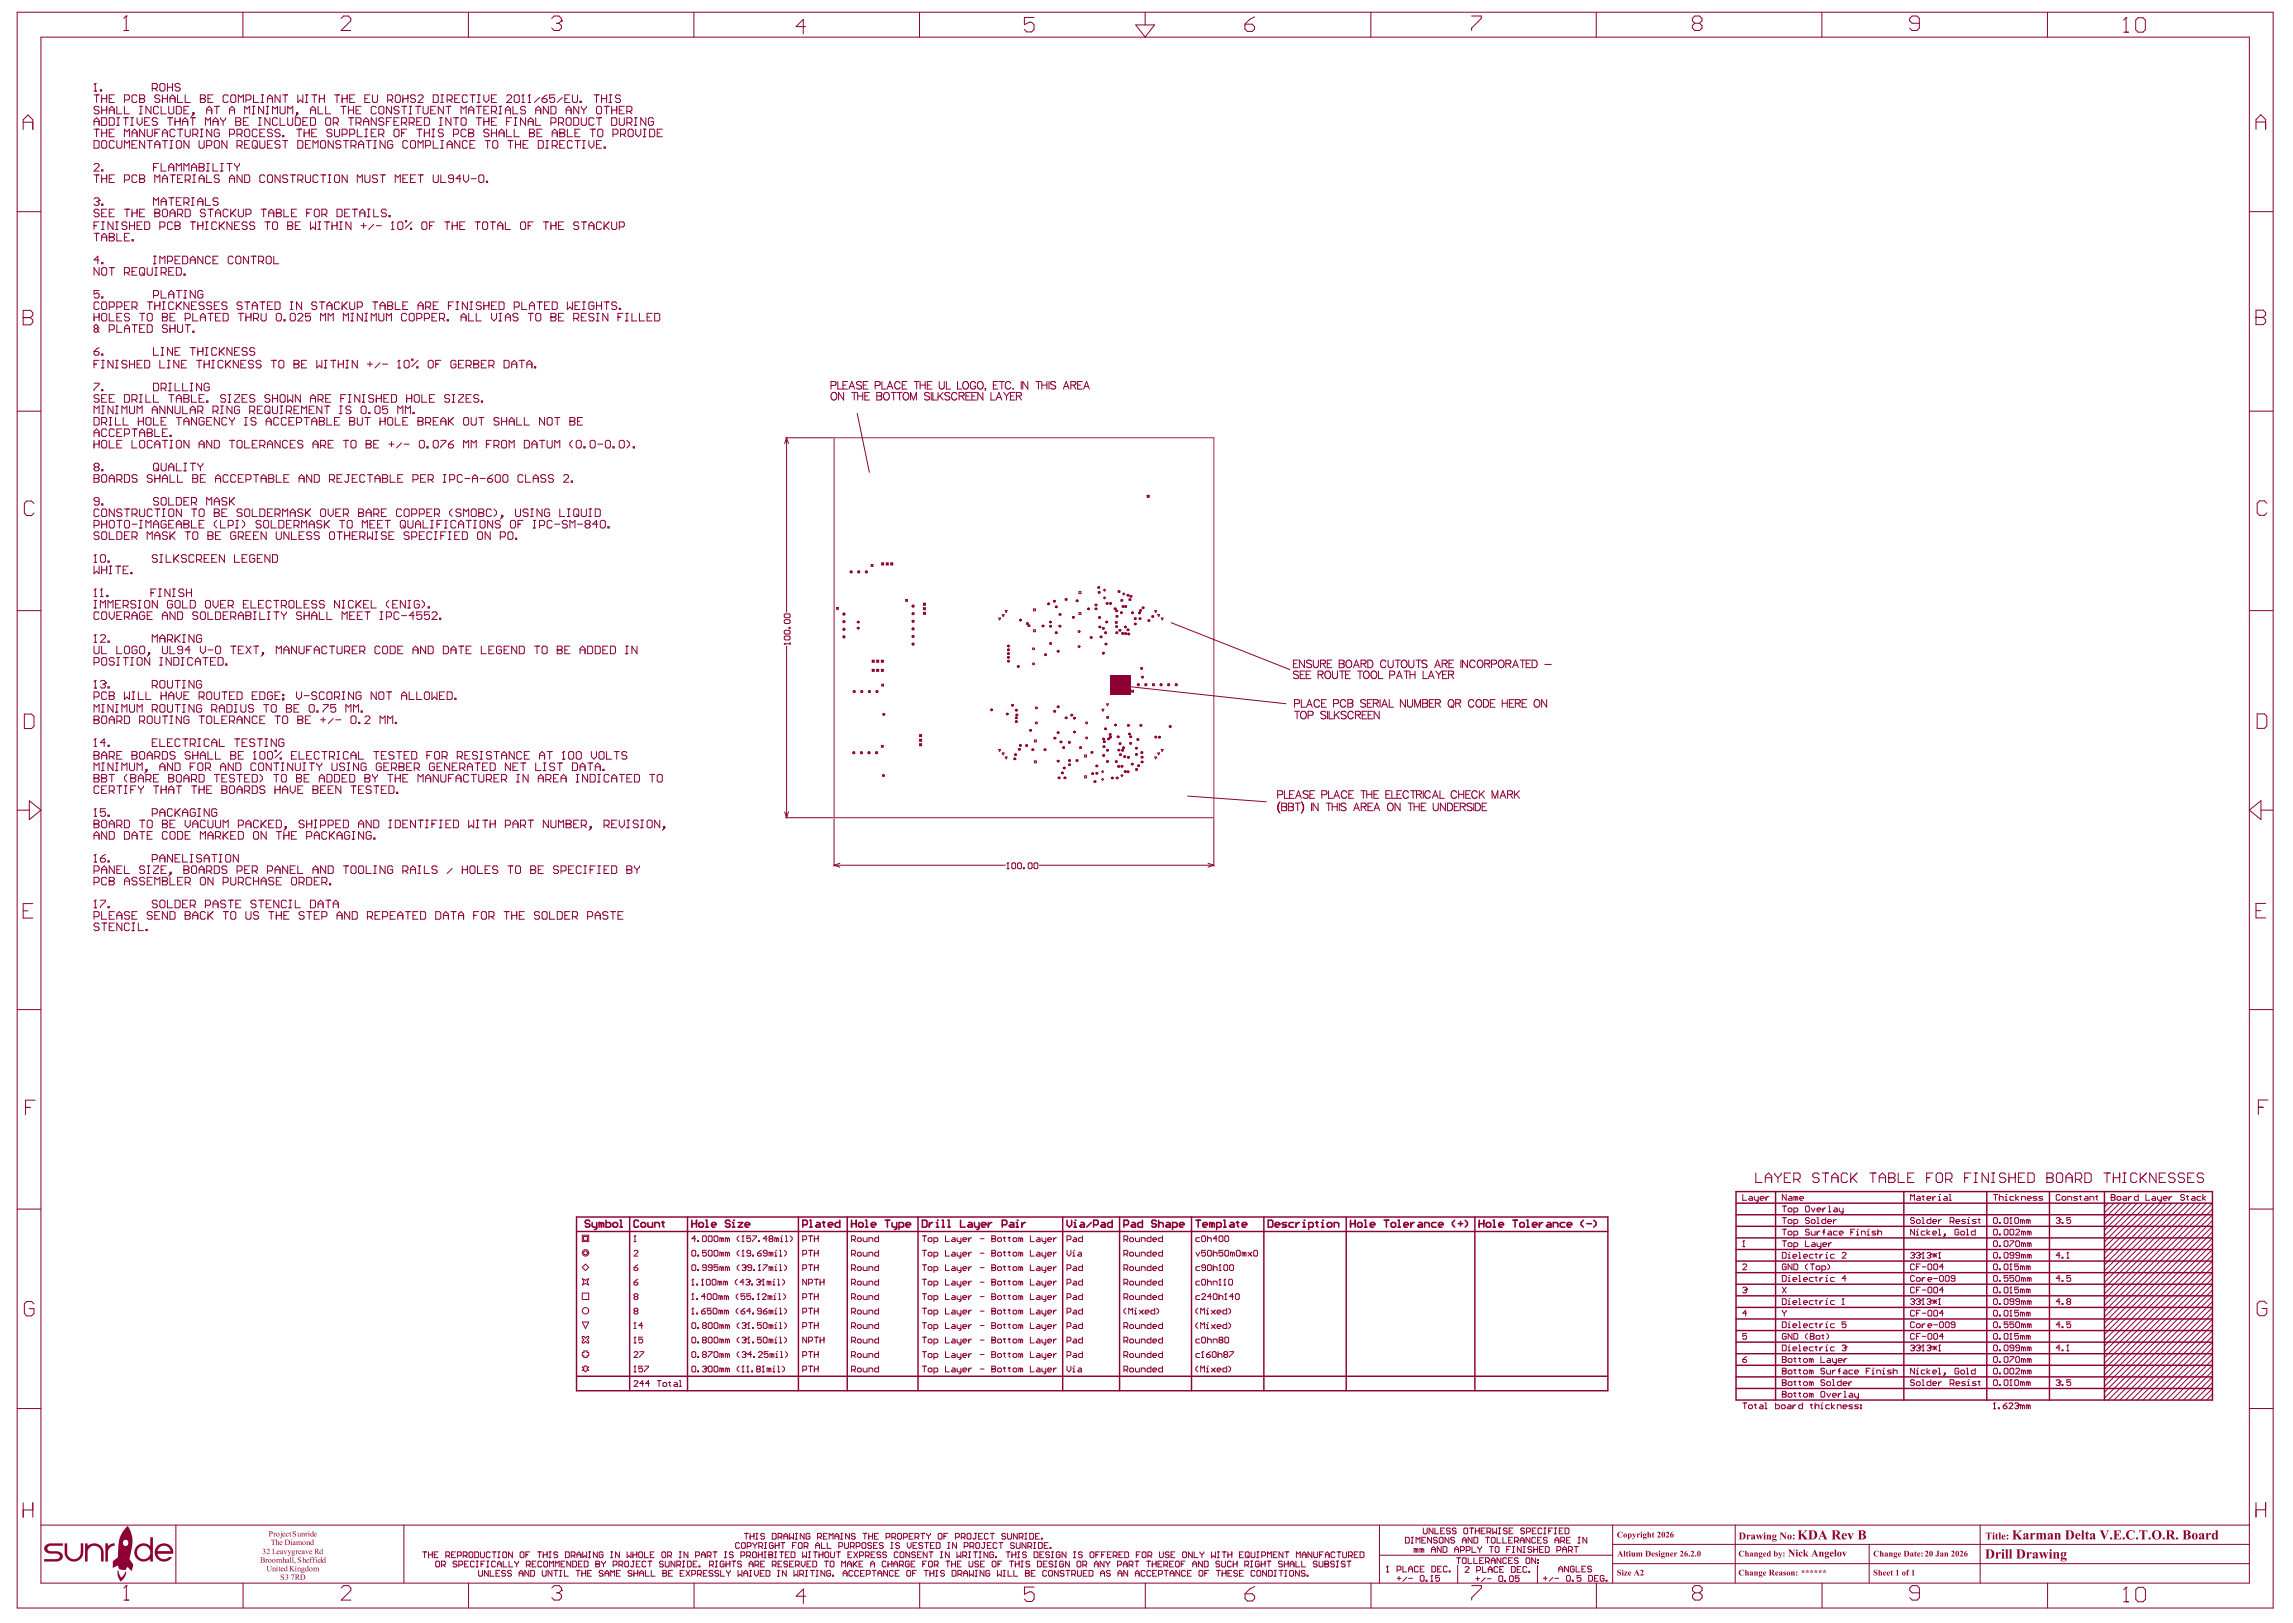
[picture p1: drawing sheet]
<svg xmlns="http://www.w3.org/2000/svg" width="420mm" height="297mm" viewBox="0 0 420 297" stroke-linecap="round" stroke-linejoin="round" font-family="sans-serif">
<path d="M152.7 80.1h69.5v69.6h-69.5z" fill="none" stroke="#800080" stroke-width=".18"/>
<g fill="#8d0034">
<path d="M19.3 282.5h.5v.4l.6-.3 .6-.1v.4l-.7 .2-.5 .6-.1 2.1h-.4z"/>
<path d="M15.6 282.5h.4v.4l.7-.3 .7-.1 .5 .1 .6 .3 .4 1 .1 1.9h-.5v-1.8l-.2-.5-.5-.5-.7-.1-.5 .2-.5 .5-.1 2.2h-.4z"/>
<path d="M8.3 282.8l.8-.3h2.4v.4h-2.3l-.4 .2-.1 .3 .1 .3 .2 .2h1.6l.6 .3 .3 .5-.2 .7-.8 .4h-2.4v-.4l2.4-.1 .3-.1 .2-.3-.1-.3-.4-.2-1.4-.1-.6-.2-.4-.6z"/>
<path d="M21.6 287.4h.1l.1 .7 .4 .6 .5-.4 .2-.6h.2l-.3 .9-.7 .8-.5-1z"/>
<path d="M11.8 282.5h.5l.1 2.1 .4 .5 .6 .3 .7-.2 .5-.5 .2-.6v-1.6h.4v1.9l-.3 .8-.6 .4-.6 .2-.8-.1-.5-.3-.6-.9z"/>
<path d="M28.8 283l.5-.4 .7-.1 .6 .1 .5 .3 .5 .6 .1 .9h-2.9l.3 .6 .6 .3h.5l.8-.3h.5l-.2 .2-.4 .4-.7 .2-.7-.1-.6-.3-.4-.6-.2-.7 .1-.6zM29.2 283.2l-.4 .7h2.4l-.3-.6-.5-.4h-.6z"/>
<path d="M23.3 279.4l.1-.1 .5 .8 .3 1.5v1.1l-.5 2.6 .7 1-.3 1.2-.7-.7-.6 .6-.9-.2-.3-.7-1 .4 .1-1.1 .9-.8 .1-2.4 .2-1.2 .6-1.1zM22.4 282.4a.55 .55 0 0 0 1.1 0 .55 .55 0 0 0-1.1 0z"/>
<path d="M25.1 283l.4-.4 .6-.1h.7l.7 .4v-1.5l.5-.1v4.5h-.5v-.5l-1.1 .5-.7-.1-.6-.3-.3-.5-.2-.7 .1-.6zM25.1 284.1a1.23 1.23 0 0 0 2.4 0 1.23 1.23 0 0 0-2.4 0z"/>
</g>
<g fill="none" stroke="#8d0034" stroke-width=".27">
<path d="M317.8 218.1h87.3v38.1h-87.3zM325.1 218.1v38.1M348.6 218.1v38.1M363.7 218.1v38.1M375.2 218.1v38.1M385.3 218.1v38.1M105.6 222.7h188.8v31.8h-188.8zM105.6 225.4h188.8M115.3 222.7v31.8M125.9 222.7v31.8M146.2 222.7v31.8M155.1 222.7v31.8"/>
<path d="M168.1 222.7v31.8M194.6 222.7v31.8M205 222.7v31.8M218.1 222.7v31.8M231.4 222.7v31.8M246.5 222.7v31.8M270 222.7v31.8M317.8 235h87.3M317.8 230.8h87.3M317.8 239.3h87.3M317.8 232.9h87.3M317.8 237.2h87.3"/>
<path d="M317.8 228.7h87.3M317.8 222.3h87.3M317.8 226.6h87.3M317.8 224.4h87.3M317.8 220.2h87.3M105.6 251.9h188.8M317.8 249.9h87.3M317.8 243.5h87.3M317.8 241.4h87.3M317.8 247.8h87.3M317.8 245.6h87.3M317.8 252h87.3"/>
<path d="M317.8 254.1h87.3"/>
</g>
<g fill="none" stroke="#8d0034" stroke-width=".18">
<path d="M3.1 2.2h413.1v292.1h-413.1zM7.5 6.8h404.3v282.9h-404.3zM44.5 2.2v4.6M85.8 2.2v4.6M127 2.2v4.6M168.3 2.2v4.6M207.9 4.6h3.5l-1.7 2.2zM209.7 6.8h.1M209.7 2.2v2.4M251 2.2v4.6M292.2 2.2v4.6M333.6 2.2v4.6"/>
<path d="M374.8 2.2v4.6M3.1 38.7h4.4M411.8 38.7h4.4M3.1 75.3h4.4M156.9 75.7l2.3 10.7M411.8 75.2h4.4M143.8 80.1h8.7M144 80.1l.4 1.1M144 80.1l-.3 1.1M144 80.1v32M210 90.7h.4v.3h-.4zM210.1 90.7h.2v.2h-.2z"/>
<path d="M3.1 111.8h4.4M144 118.3v31.4M153.1 111.2h.4v.3h-.4zM154.3 113.7l.3-.1 .1 .3-.3 .1zM154.3 112.3l.3-.1 .1 .3-.3 .1zM154.4 116.4l.3 .1-.1 .2-.3-.1zM154.4 115l.3 .1-.1 .2h-.3zM155.7 104.5l.3 .1-.1 .2h-.2zM156.9 114.9h.4v.1h-.4zM156.9 113.8l.2-.1 .2 .1v.1l-.2 .1-.2-.1zM157.1 104.5l.3 .1-.1 .2h-.3zM158.5 104.5l.3 .1-.1 .2h-.3z"/>
<path d="M159.5 103.3h.3v.4h-.3zM161.4 103h.4v.4h-.4zM162.3 103h.3v.4h-.3zM163.1 103h.3v.4h-.3zM165.8 109.7h.4v.4h-.4zM167 110.8l.3-.1v.3l-.2 .1zM167 112.2l.3-.1v.3l-.2 .1zM167.1 113.5l.2 .1v.3l-.3-.1zM167.1 114.9l.2 .1v.3l-.3-.1zM167.1 116.3l.2 .1v.3l-.3-.1zM167.1 117.7l.2 .1v.3l-.3-.1zM169.1 112.1h.3v.3h-.3z"/>
<path d="M169.1 110.4h.3v.4h-.3zM169.1 111.2h.3v.4h-.3zM182.8 113.1h.4l-.2 .4zM183.5 112.5h.3l-.1 .3zM184 111.7h.4l-.2 .4zM184.4 119.5h.4v.2h-.4zM184.4 118.1h.4v.2h-.4zM184.4 118.8h.4v.2l-.2 .1-.2-.1zM186.7 113.4l.1-.1 .2 .1v.2l-.2 .1-.1-.1zM187.9 114l.2-.1 .2 .1v.2h-.4zM188.2 114.4l.2-.1 .2 .1v.2l-.2 .1-.2-.1zM189.2 111.4h.4v.4h-.4z"/>
<path d="M189.2 115.3h.4v.3h-.4zM190.8 114.5l.2-.1 .1 .1v.1l-.1 .1-.2-.1zM191.3 119.7h.3v.2h-.3zM191.8 110.4l.2-.1 .2 .1v.2l-.2 .1-.2-.1zM192.1 113.8h.4v.1h-.4zM192.2 114.5h.3v.2h-.3zM192.2 117.7l.2-.1 .1 .1v.2h-.1h-.2zM192.9 109.9h.1h.2v.2h-.3zM193.2 111l.2-.1 .2 .1v.2h-.2h-.2zM193.2 115.7l.2-.1 .2 .1v.2l-.2 .1-.2-.1zM193.5 119.1h.4v.2h-.4zM193.9 114.5l.2-.1 .1 .1v.2l-.1 .1-.2-.1z"/>
<path d="M193.9 112.4l.2-.1 .1 .1v.1l-.1 .1-.2-.1zM195 109.6l.2-.1 .2 .1v.2l-.2 .1-.2-.1zM196.3 112.9h.4v.2h-.4zM197 109.9h.4v.1h-.4zM197.5 112.1h.4v.4h-.4zM197.5 108.3h.4v.3h-.4zM199.1 111.3h.4v.2h-.4zM199.6 116.6h.4v.2h-.4zM200.5 110.6h.3v.2l-.1 .1-.2-.1zM200.5 111.3h.3v.2h-.3zM201 107.4h.3v.2h-.3zM201.1 108.3l.1-.1 .2 .1v.2l-.2 .1-.1-.1z"/>
<path d="M201.1 112.9l.2-.1 .2 .1v.2l-.2 .1-.2-.1zM201.2 114.7l.2-.1 .2 .1v.1h-.4zM201.4 116.5l.2-.1 .2 .1v.1l-.2 .1-.2-.1zM201.8 114.9l.2-.1 .2 .1v.2l-.2 .1-.2-.1zM201.8 119.5l.2-.1 .2 .1v.1h-.4zM202.2 107.8l.2 .2-.2 .2-.2-.2zM202.2 109.2l.2 .2-.2 .2-.2-.2zM202.2 115.7l.2-.1 .2 .1v.2l-.2 .1-.2-.1zM202.3 117.8l.2-.1 .2 .1v.2l-.2 .1-.2-.1zM202.4 113.8l.2-.1 .2 .1v.1l-.2 .1-.2-.1zM202.5 110.4l.2-.1 .2 .1v.1l-.2 .1-.2-.1zM203.1 110.4l.2-.1 .2 .1v.1l-.2 .1-.2-.1z"/>
<path d="M204 111.3l.2-.1 .1 .1v.2l-.1 .1-.2-.1zM204.2 113.8h.3v.2h-.3zM204.3 114.6l.1-.1 .2 .1v.2l-.2 .1-.1-.1zM204.3 111.7l.2-.1 .1 .1v.2l-.1 .1-.2-.1zM204.3 115.7l.2-.1 .1 .1v.2l-.1 .1-.2-.1zM204.3 112.7l.2-.1 .2 .1v.2l-.2 .1-.2-.1zM204.7 108.2l.2-.1 .1 .1v.1l-.1 .1-.2-.1zM204.9 115.3l.1-.1 .2 .1v.1l-.2 .1-.1-.1zM205.1 112h.2h.2v.2l-.2 .1-.2-.1zM205.2 109.8l.2-.1 .2 .1v.2l-.2 .1-.2-.1zM205.4 115.8h.3v.2h-.3zM205.4 110.9l.2-.1 .2 .1v.2h-.4z"/>
<path d="M205.6 108.7l.1-.2 .2 .2-.2 .2zM205.9 114.7l.1-.1 .2 .1v.1h-.3zM205.9 115.9l.2-.1 .2 .1v.1l-.2 .1-.2-.1zM205.9 110.9h.4v.2l-.2 .1-.2-.1zM206.3 115.2h.4v.2h-.4zM206.3 108.9h.4v.1h-.4zM206.5 115.9h.3v.2h-.3zM206.7 109.7h.3v.1h-.3zM206.9 109h.2h.1v.2l-.1 .1-.2-.1zM207.2 112.1h.3v.1h-.3zM207.7 113.1l.1-.1 .2 .1v.2l-.2 .1-.1-.1zM207.7 114.1l.1-.1 .2 .1v.2l-.2 .1-.1-.1z"/>
<path d="M208.4 112.1h.4v.2h-.4zM208.5 113.1l.2-.1 .2 .1v.2l-.2 .1-.2-.1zM208.6 111.7l.2-.1 .2 .1v.1h-.4zM209.1 111.2l.2-.1 .2 .1v.1h-.4zM210.2 113.5h.3v.2h-.3zM210.9 112.7h.3v.2h-.3zM211.4 111.7h.4l-.2 .4zM212 112.5h.3l-.2 .3zM212.6 113.1h.4l-.2 .4zM214.4 114l21.7 8.5M411.8 111.8h4.4M156.2 137.6l.3 .1-.1 .2h-.3z"/>
<path d="M156.3 126.4l.3 .1-.1 .2h-.3zM157.6 137.6l.3 .1-.1 .2h-.3zM157.7 126.4l.3 .1-.1 .2h-.3zM159 137.6l.3 .1-.1 .2h-.3zM159.1 126.4l.2 .1v.2h-.3zM159.7 122.5h.3v.4h-.3zM159.7 120.8h.3v.4h-.3zM160.4 126.5l.2-.1 .1 .3h-.2zM160.4 137.6l.3 .1-.1 .2h-.3zM160.5 120.8h.4v.4h-.4zM160.5 122.5h.4v.4h-.4zM161.4 120.8h.3v.4h-.3z"/>
<path d="M161.4 122.5h.3v.4h-.3zM161.4 136.4h.3v.4h-.3zM161.4 125.2h.4v.4h-.4zM161.6 130.7l.2-.1 .2 .1v.1l-.2 .1-.2-.1zM168.4 134.5h.3v.3h-.3zM168.4 135.3h.3v.3h-.3zM168.4 136.1h.3v.4h-.3zM181.4 129.8l.2-.1 .1 .1v.2l-.1 .1-.2-.1zM182.8 137.2h.4l-.2 .3zM183.5 137.8h.3l-.1 .4zM184 138.5h.4l-.2 .4zM184.2 130.6l.2-.1 .2 .1v.2l-.2 .1-.2-.1z"/>
<path d="M184.4 120.9h.4v.2h-.4zM184.4 120.2l.2-.1 .2 .1v.2l-.2 .1-.2-.1zM185.2 129l.2-.1 .2 .1v.2l-.2 .1-.2-.1zM185.6 138.8h.4v.2h-.4zM185.8 138h.3v.2l-.2 .1-.1-.1zM185.9 129.9l.2-.1 .1 .1v.2h-.3zM185.9 131.3l.2-.1 .1 .1v.2h-.3zM185.9 132l.2-.1 .1 .1v.2h-.1h-.2zM186 130.8h.3v.1l-.1 .1-.2-.1zM186.2 121.9h.4v.2h-.4zM186.4 137.1l.2-.1 .2 .1v.1l-.2 .1-.2-.1zM186.6 136.3h.2h.2v.2l-.2 .1-.2-.1z"/>
<path d="M187.8 136.4h.3v.1h-.3zM188.5 133.6h.4v.2h-.4zM188.9 137.1l.2-.1 .2 .1v.2h-.4zM189.4 135.4h.3v.4h-.3zM189.4 139.3h.3v.3h-.3zM191.1 137.1l.2-.1 .2 .1v.2h-.4zM192.9 130.1l.2-.1 .2 .1v.2h-.4zM193 135l.1-.1 .2 .1v.2l-.2 .1-.1-.1zM193.5 139.2l.2-.1 .2 .1v.2l-.2 .1-.2-.1zM193.5 134h.4v.2h-.4zM193.5 129.3l.2-.1 .2 .1v.1l-.2 .1-.2-.1zM194.1 135.7l.1-.1 .2 .1v.2l-.2 .1-.1-.1z"/>
<path d="M194.6 136.7l.1-.1 .2 .1v.2l-.2 .1-.1-.1zM195 131.3h.4v.2h-.4zM195.6 135.8l.2-.1 .1 .1v.2h-.1h-.2zM195.6 139.9l.2-.1 .2 .1v.1l-.2 .1-.2-.1zM195.6 139.1l.2-.1 .2 .1v.2l-.2 .1-.2-.1zM196.1 130.8l.1-.1 .2 .1v.2l-.2 .1-.1-.1zM196.5 133.9l.2-.1 .2 .1v.2h-.2h-.2zM196.5 131.4h.4v.1h-.4zM197 139.1l.2-.1 .2 .1v.2l-.2 .1-.2-.1zM197.7 136.7h.3v.2h-.3zM198.6 138.2h.3v.3h-.3zM199.7 137.6h.4v.2h-.4z"/>
<path d="M201.8 129.8h.3l-.2 .4zM201.9 135.2h.3v.2h-.1h-.2zM201.9 138.2h.3v.1h-.3zM201.9 136.6h.4v.1h-.4zM202 135.7l.2-.1 .1 .1v.1l-.1 .1-.2-.1zM202.2 133.3l.2-.1 .2 .1v.2l-.2 .1-.2-.1zM202.6 139.3l.2-.1 .1 .1v.2h-.1h-.2zM202.6 128.8h.3l-.1 .4zM202.6 137.2l.2-.1 .1 .1v.2l-.1 .1-.2-.1zM202.6 131.2h.4v.2l-.2 .1-.2-.1zM202.8 135.1h.1h.2v.2h-.3zM203.1 134.3h.3v.2h-.3z"/>
<path d="M203.1 134.8l.2-.1 .2 .1v.2l-.2 .1-.2-.1zM204 132.6l.2-.1 .2 .1v.2l-.2 .1-.2-.1zM204.2 139.3l.2-.1 .1 .1v.2l-.1 .1-.2-.1zM204.5 134.8h.4v.1h-.4zM204.7 137.2h.3v.2h-.3zM204.9 136h.3v.2h-.3zM205 138l.1-.1 .2 .1v.2l-.2 .1-.1-.1zM205.4 137.2l.1-.1 .2 .1v.2l-.2 .1-.1-.1zM205.5 136.8l.2-.1 .2 .1v.1l-.2 .1-.2-.1zM205.7 138.4h.4v.2h-.4zM206.4 132.7l.2-.1 .2 .1v.1l-.2 .1-.2-.1zM206.4 138.5l.2-.1 .2 .1v.2l-.2 .1-.2-.1z"/>
<path d="M206.6 134.2h.2h.2v.2l-.2 .1-.2-.1zM206.8 125.7l28.6 3.1M206.8 136h.4v.1h-.4zM206.8 134.8h.4v.1h-.4zM207.1 139.8h.4v.1h-.4zM207.2 126.3h.3v.4h-.3zM207.9 138h.3v.2h-.3zM207.9 136.8h.1h.2v.2l-.2 .1-.1-.1zM208.2 135.2h.1h.2v.2l-.2 .1-.1-.1zM208.3 125.1l.3 .1-.1 .3-.3-.1zM208.7 132.7l.2-.1 .2 .1v.1l-.2 .1-.2-.1zM208.8 122.2h.2h.2v.2l-.2 .1-.2-.1z"/>
<path d="M208.9 137.6h.2h.1v.2l-.1 .1-.2-.1zM208.9 138.5h.4v.2h-.4zM208.9 139.4l.2-.1 .2 .1v.1h-.4zM209 123.8h.2h.1v.2l-.1 .1-.2-.1zM209.7 125.1l.3 .1-.1 .3-.3-.1zM211 125.2l.3-.1 .1 .3-.3 .1zM211.4 138.5h.4l-.2 .4zM212 137.8h.3l-.2 .4zM212.4 125.2l.3-.1v.3l-.2 .1zM212.6 137.2h.4l-.2 .3zM213.9 125.1l.2 .1-.1 .3-.2-.1zM214.1 132.9l.1-.1 .2 .1v.2h-.2h-.1z"/>
<path d="M215.3 125.1l.2 .1-.1 .3-.2-.1zM3.1 148.3h2.3M5.4 146.6l2.1 1.7-2.1 1.7zM143.7 148.6l.3 1.1M143.8 149.7h8.7M144.4 148.6l-.4 1.1M152.7 158.4l1.1 .3M152.7 158.4h31.4M152.7 149.8v8.7M153.8 158l-1.1 .4M161.6 141.9l.1-.1 .2 .1v.1l-.2 .1-.1-.1zM190.3 158.4h31.9"/>
<path d="M193.7 142.3l.2-.1 .2 .1v.1l-.2 .1-.2-.1zM194.3 141.4l.2-.1 .2 .1v.1l-.2 .1-.2-.1zM194.7 140.5l.1-.1 .2 .1v.1l-.2 .1-.1-.1zM194.8 142.3l.2-.1 .2 .1v.1l-.2 .1-.2-.1zM198.6 142h.3v.4h-.3zM199.9 141.5l.2-.1 .1 .1v.2l-.1 .1-.2-.1zM200.3 143l.2-.1 .1 .1v.1l-.1 .1-.2-.1zM200.6 141.4l.2-.1 .2 .1v.2l-.2 .1-.2-.1zM200.6 140.1h.4v.2h-.4zM201.9 142.5l.2 .1-.2 .2-.2-.2zM201.9 141.1l.2 .1-.2 .2-.2-.2zM203.5 142.3l.1-.1 .2 .1v.2l-.2 .1-.1-.1z"/>
<path d="M204.3 142.3l.2-.1 .2 .1v.2h-.4zM204.6 140.2h.4v.2h-.4zM205.2 140.2l.2-.1 .2 .1v.1l-.2 .1-.2-.1zM205.4 141.8l.2 .1-.2 .2-.2-.2zM205.8 141.1l.2-.1 .2 .1v.2l-.2 .1-.2-.1zM206.3 141.2l.2-.1 .2 .1v.1h-.4zM207.9 140.7h.2h.2v.2l-.2 .1-.2-.1zM208.3 140h.2h.1v.2l-.1 .1-.2-.1zM217.4 145.7l14.4 1M221.2 158l1 .4M222.2 158.4l-1 .3M222.2 149.8v8.7"/>
<path d="M411.8 148.3l2.1-1.8v3.5zM413.9 148.3h2.3M3.1 184.8h4.4M411.8 184.8h4.4M3.1 221.3h4.4M106.6 226.1h1.2v1.1h-1.2zM106.6 236.7h1.2v1.1h-1.2zM106.6 234l.6 .3 .6-.3-.3 .6 .3 .6-.6-.3-.6 .3 .3-.6zM106.8 226.3h.7v.7h-.7zM107.2 231.4l.6 .6-.6 .5-.6-.5zM386 220.2l-.7 .7M387 220.2l-1.7 1.8"/>
<path d="M388.1 220.2l-2.8 2.8M389.2 220.2l-3.9 3.9M390.2 220.2l-4.9 4.9M391.3 220.2l-6 6M392.3 220.2l-7 7.1M393.4 220.2l-8.1 8.1M394.5 220.2l-9.2 9.2M395.5 220.2l-10.2 10.2M396.6 220.2l-11.3 11.3M397.6 220.2l-12.3 12.4M398.7 220.2l-13.4 13.4M399.8 220.2l-14.5 14.5"/>
<path d="M400.8 220.2l-15.5 15.5M401.9 220.2l-16.6 16.6M402.9 220.2l-17.6 17.7M404 220.2l-18.7 18.7M405.1 226.6l-19.8 19.7M405.1 224.4l-19.8 19.8M405.1 227.6l-19.8 19.8M405.1 236.1l-19.8 19.8M405.1 239.3l-17 16.9M405.1 238.2l-18.1 18M405.1 231.9l-19.8 19.7M405.1 228.7l-19.8 19.8"/>
<path d="M405.1 237.2l-19.1 19M405.1 223.4l-19.8 19.8M405.1 220.2l-19.8 19.8M405.1 234l-19.8 19.8M405.1 225.5l-19.8 19.8M405.1 232.9l-19.8 19.8M405.1 230.8l-19.8 19.8M405.1 221.3l-19.8 19.7M405.1 222.3l-19.8 19.8M405.1 235l-19.8 19.8M405.1 229.7l-19.8 19.8M411.8 221.3h4.4"/>
<path d="M3.1 257.8h4.4M106.6 250.2h.3l.3-.3 .3 .3h.3l-.3 .3 .3 .3h-.3l-.3 .3-.3-.3h-.3l.3-.3zM106.6 244.6h.3l.3 .3 .3-.3h.3v.3l-.3 .3 .3 .3v.3h-.3l-.3-.3-.3 .3h-.3v-.3l.3-.3-.3-.3zM106.6 242h1.2l-.6 1.1zM106.9 247.3h.6v.3h.3v.5h-.3v.3h-.6v-.3h-.3v-.5h.3zM405.1 241.4l-14.9 14.8M405.1 249.9l-6.4 6.3M405.1 248.8l-7.5 7.4M405.1 244.6l-11.7 11.6M405.1 240.3l-15.9 15.9M405.1 242.5l-13.8 13.7M405.1 243.5l-12.8 12.7"/>
<path d="M405.1 252l-4.3 4.2M405.1 245.6l-10.6 10.6M405.1 246.7l-9.6 9.5M405.1 254.1l-2.2 2.1M405.1 253.1l-3.2 3.1M405.1 247.8l-8.5 8.4M405.1 255.2l-1.1 1M405.1 250.9l-5.3 5.3M411.8 257.8h4.4M7.5 279.1h404.3M32.2 279.1v10.6M73.9 279.1v10.6"/>
<path d="M252.6 279.2v10.5M295.2 279.1v10.6M317.7 279.1v10.6M362.5 279.1v10.6M44.5 289.7v4.6M85.8 289.7v4.6M127.1 289.7v4.6M168.4 289.7v4.6M209.7 289.7v4.6M251 289.7v4.6M252.6 284.6h42.6M266.9 286.4v3.3"/>
<path d="M281.5 286.5v3.2M292.3 289.7v4.6M295.2 286.2h116.6M295.2 282.6h116.6M333.6 289.7v4.6M342.2 282.6v7.1M374.9 289.7v4.6"/>
</g>
<path d="M203.3 123.7h3.6v3.5h-3.6z" fill-rule="evenodd" fill="#8d0034"/>
<g fill="none" stroke="#8d0034" stroke-width=".18">
<path d="M319.1 218.6v1.1h.7M320.3 219h.4l.1 .1v.6h-.5l-.2-.2 .2-.2h.5M321.2 219v.5l.2 .2h.5M321.9 219v.8l-.4 .2M322.2 219.3h.8l-.2-.3h-.4l-.2 .1v.4l.2 .2h.4M323.3 219v.7M323.8 219h-.1l-.4 .3M327 218.6v1.1l-.7-1.1v1.1M327.5 219h.4l.2 .1v.6h-.6l-.1-.2 .1-.2h.6M328.8 219.1l-.4-.1v.7M328.8 219.1l.2-.1 .1 .1v.6M328.8 219.1v.6"/>
<path d="M329.5 219.3h.7l-.2-.3h-.3l-.2 .1v.4l.2 .2h.3M349.8 219.7v-1.1l.3 .4 .4-.4v1.1M351 219h.4l.2 .1v.6h-.6l-.1-.2 .1-.2h.6M351.9 219h.4M352.1 218.8v.7l.2 .2M352.8 219.3h.7l-.2-.3h-.3l-.2 .1v.4l.2 .2h.3M353.9 219v.7M354.4 219h-.2l-.3 .3M354.9 219h.2v.7M354.9 219.7h.4M355.1 218.6h.1M356 219h.3l.2 .1v.6h-.5l-.2-.2 .2-.2h.5"/>
<path d="M356.9 219.7h.3M356.9 218.6h.1v1.1M365 218.6h.7M365.3 218.6v1.1M366 218.6v1.1M366 219.1l.2-.1h.4l.1 .1v.6M367.1 219h.2v.7M367.1 219.7h.4M367.3 218.6h.1M368.7 219h-.5l-.2 .1v.4l.2 .2h.5M369 218.6v1.1M369.6 219l-.6 .3 .6 .4"/>
<path d="M370.1 219.7v-.7h.5l.2 .1v.6M371.2 219.3h.7l-.2-.3h-.4l-.1 .1v.4l.1 .2h.4M372.9 219h-.5l-.2 .1 .7 .4-.2 .2h-.5M374 219h-.5l-.2 .1 .7 .4-.2 .2h-.5M377.2 218.8l-.2-.2h-.4l-.1 .2v.7l.1 .2h.4l.2-.2M377.7 219h.3l.2 .1v.4l-.2 .2h-.3l-.2-.2v-.4zM378.6 219.7v-.7h.5l.2 .1v.6M380.3 219h-.5l-.2 .1 .7 .4-.1 .2h-.6M380.7 219h.3M380.9 218.8v.7l.1 .2M381.8 219h.3l.2 .1v.6h-.5l-.2-.2 .2-.2h.5M382.6 219.7v-.7h.6l.1 .1v.6"/>
<path d="M383.7 219h.3M383.9 218.8v.7l.1 .2M386.5 219.1h.1M386.5 218.6h.6l.1 .2-.1 .3 .1 .4-.1 .2h-.6zM386.5 219.1h.6M387.8 219h.3l.2 .1v.4l-.2 .2h-.3l-.2-.2v-.4zM388.8 219h.4l.1 .1v.6h-.5l-.2-.2 .2-.2h.5M389.7 219v.7M390.2 219h-.1l-.4 .3M391.5 218.6v1.1h-.6l-.1-.2v-.4l.1-.1h.6M392.9 218.6v1.1h.7M394.1 219h.4l.1 .1v.6h-.5l-.2-.2 .2-.2h.5"/>
<path d="M395 219v.5l.2 .2h.5M395.7 219v.8l-.4 .2M396.1 219.3h.7l-.2-.3h-.4l-.1 .1v.4l.1 .2h.4M397.1 219v.7M397.6 219h-.1l-.4 .3M399.9 218.8l-.1-.2h-.4l-.2 .2 .2 .3h.4l.1 .2-.1 .4h-.4l-.2-.2M400.3 219h.3M400.5 218.8v.7l.1 .2M401.4 219h.3l.2 .1v.6h-.5l-.2-.2 .2-.2h.5M402.9 219h-.5l-.2 .1v.4l.2 .2h.5M403.3 218.6v1.1M403.8 219l-.5 .3 .5 .4"/>
<path d="M116.1 229l.2-.2h.3l.2 .2v.2l-.7 .7h.7M116.1 232h.5l.2 .4-.2 .1h-.3l-.2-.1zM116.1 234.7h.5l.2 .3-.2 .2h-.3l-.2-.2zM116.1 227.2h.3M116.3 226.2h.1M116.3 240l-.2-.2 .2-.4h.3l.2 .2-.2 .4M116.3 237.3l-.2-.2 .2-.3h.3l.2 .2-.2 .3M116.3 237.3l-.2 .2 .2 .3h.3l.2-.1-.2-.4M116.3 240l-.2 .1 .2 .4h.3l.2-.2-.2-.3M116.3 240h.3M116.3 226.2v1M116.3 237.3h.3"/>
<path d="M116.3 226.2l-.2 .2M116.8 231.5l-.7 .5M116.8 234.1l-.7 .6M126.7 235.2h.3M126.7 237.8h.3M126.8 234.1h.1M126.8 239.4h.1M126.8 236.8h.1M126.8 228.8h.4l.2 .2v.7l-.2 .2h-.4l-.1-.2v-.7zM126.8 239.4l-.1 .2M126.8 231.5h.4l.2 .2v.7l-.2 .1h-.4l-.1-.1v-.7zM126.8 234.1v1.1"/>
<path d="M126.8 236.8v1M126.8 239.4v1.1M126.8 234.1l-.1 .2M126.8 236.8l-.1 .2M127.4 226.7h-.7l.5-.5v1M127.6 235h.1v.2h-.1zM127.6 237.7h.1v.1h-.1zM127.7 229.7h.2v.2h-.2zM127.7 227.1h.2v.1h-.2zM127.7 232.4h.2v.1h-.2zM128.4 240h.6l.1 .3-.1 .2h-.4l-.2-.2zM128.4 235.2h.4"/>
<path d="M128.6 234.1h.1M128.6 234.1v1.1M128.6 234.1l-.2 .2M128.8 226.2h.3l.2 .2v.7l-.2 .1h-.3l-.2-.1v-.7zM129.1 237.3h-.7l.6-.5v1M129.1 239.4l-.7 .6M129.3 228.8h-.7v.6l.4-.2 .3 .2v.3l-.2 .2h-.3l-.2-.2M129.3 232h-.5l-.2-.2 .2-.3h.3l.2 .2v.7l-.2 .1h-.3l-.2-.1M129.3 234.3l.2-.2h.3l.2 .2v.7l-.2 .2h-.3l-.2-.2zM129.7 236.8h.3l.2 .2v.7l-.2 .1h-.3l-.2-.1v-.7zM129.8 228.8h.4l.2 .2v.7l-.2 .2h-.4l-.1-.2v-.7zM129.8 226.2h.4l.2 .2v.7l-.2 .1h-.4l-.1-.1v-.7z"/>
<path d="M130.2 239.4h-.7v.6l.3-.2 .4 .2v.3l-.2 .2h-.3l-.2-.2M130.4 232h-.6l-.1-.2 .1-.3h.4l.2 .2v.7l-.2 .1h-.4l-.1-.1M130.4 234.3l.2-.2h.3l.2 .2v.7l-.2 .2h-.3l-.2-.2zM130.7 239.4h.4l.2 .2v.7l-.2 .2h-.4l-.1-.2v-.7zM130.7 236.8h.4l.2 .2v.7l-.2 .1h-.4l-.1-.1v-.7zM130.9 226.2h.4l.1 .2v.7l-.1 .1h-.4l-.2-.1v-.7zM130.9 228.8h.4l.1 .2v.7l-.1 .2h-.4l-.2-.2v-.7zM131.4 231.5h-.7v.5l.4-.2 .3 .2v.4l-.1 .1h-.4l-.2-.1M131.8 234.7l-.4-.2v.7M131.8 234.7v.5M131.8 234.7l.2-.2 .1 .2v.5M132 240l-.4-.2v.7"/>
<path d="M132 237.3l-.4-.2v.7M132 240l.1-.2 .2 .2v.5M132 237.3v.5M132 240v.5M132 237.3l.1-.2 .2 .2v.5M132.1 229.4l-.3-.2v.7M132.1 226.7l-.3-.2v.7M132.1 232l-.3-.2v.7M132.1 226.7v.5M132.1 229.4v.5M132.1 232v.5M132.1 226.7l.2-.2 .2 .2v.5"/>
<path d="M132.1 229.4l.2-.2 .2 .2v.5M132.1 232l.2-.2 .2 .2v.5M132.8 234.7l-.3-.2v.7M132.8 234.7v.5M132.8 234.7l.2-.2 .2 .2v.5M133 240l-.3-.2v.7M133 240l.2-.2 .2 .2v.5M133 237.3l-.3-.2v.7M133 237.3l.2-.2 .2 .2v.5M133 237.3v.5M133 240v.5M133.2 229.4l-.4-.2v.7"/>
<path d="M133.2 226.7l-.4-.2v.7M133.2 232l-.4-.2v.7M133.2 226.7v.5M133.2 229.4v.5M133.2 232v.5M133.2 226.7l.2-.2 .2 .2v.5M133.2 229.4l.2-.2 .2 .2v.5M133.2 232l.2-.2 .2 .2v.5M135 234.1l-.4 .4v.3l.4 .4M135.1 239.4l-.3 .4v.3l.3 .4M135.1 236.8l-.3 .3v.4l.3 .3M135.3 226.2l-.3 .3v.4l.3 .3"/>
<path d="M135.3 228.8l-.3 .4v.3l.3 .4M135.3 231.5l-.3 .3v.4l.3 .3M135.7 240h.5l.2 .3-.2 .2h-.4l-.1-.2zM135.8 229.9h.4M135.8 227.2h.4M135.8 231.7l.2-.2h.4l.2 .3M136 228.8h.1M136 226.2h.1M136 226.2v1M136 228.8v1.1M136 228.8l-.2 .2M136 226.2l-.2 .2"/>
<path d="M136.2 232h.2M136.2 234.7h-.7l.5-.6v1.1M136.4 232l.2 .2-.2 .3h-.4l-.2-.1M136.4 236.8h-.7v.5l.5-.2 .2 .2v.4l-.2 .1h-.4l-.1-.1M136.4 239.4l-.7 .6M136.6 231.8h.1M136.6 234.3l.1-.2h.4l.2 .4M136.6 231.8l-.2 .2M136.9 234.7h.2M137.1 234.7l.2 .1-.2 .4h-.4l-.1-.2M137.3 234.5h.1M137.3 234.5l-.2 .2"/>
<path d="M137.4 240h-.7l.6-.6v1.1M137.4 229.4h-.5l-.2-.2 .2-.4h.4l.1 .2v.7l-.1 .2h-.4l-.2-.2M137.4 226.2h-.7v.5l.4-.2 .3 .2v.4l-.1 .1h-.4l-.2-.1M137.4 236.8h-.7v.5l.4-.2 .3 .2v.4l-.1 .1h-.4l-.2-.1M137.6 232h-.5l-.2-.2 .2-.3h.3l.2 .2v.7l-.2 .1h-.3l-.2-.1M137.6 235h.2v.2h-.2zM137.8 229.7h.2v.2h-.2zM137.8 226.2h.7v.2l-.7 .7v.1M137.8 237.7h.2v.1h-.2zM138 232.4h.1v.1h-.1zM138.5 234.3l.2-.2h.3l.2 .4M138.7 229.4h.5l.2 .3-.2 .2h-.3l-.2-.2z"/>
<path d="M138.7 237.8h.3M138.9 236.8h.1M138.9 227.1h.1v.1h-.1zM138.9 232.5h.3M138.9 236.8l-.2 .2M138.9 234.7h.1M138.9 236.8v1M139 231.5h.1M139 234.7l.2 .1-.2 .4h-.3l-.2-.2M139 231.5l-.1 .2M139 231.5v1M139.2 234.5h.1"/>
<path d="M139.2 234.5l-.2 .2M139.4 240h-.5l-.2-.2 .2-.4h.3l.2 .2v.7l-.2 .2h-.3l-.2-.2M139.4 228.8l-.7 .6M139.6 237l.1-.2h.4l.2 .2v.1l-.7 .7h.7M139.6 235.2h.3M139.7 234.1h.1M139.7 240h.6l.1 .3-.1 .2h-.4l-.2-.2zM139.7 231.5h.7v.2l-.7 .7v.1M139.7 234.1v1.1M139.7 234.1l-.1 .2M140.4 229.4h-.5l-.2-.2 .2-.4h.4l.1 .2v.7l-.1 .2h-.4l-.2-.2M140.4 226.7h-.7l.6-.5v1"/>
<path d="M140.4 239.4l-.7 .6M140.8 234.7l-.4-.2v.7M140.8 234.7v.5M140.8 234.7l.2-.2 .1 .2v.5M141 226.7l-.2 .2 .2 .3h.3l.2-.1-.2-.4M141 226.7l-.2-.2 .2-.3h.3l.2 .2-.2 .3M141 226.7h.3M141 237.3l-.4-.2v.7M141 237.3l.1-.2 .2 .2v.5M141 237.3v.5M141.1 229.4l-.3-.2v.7M141.1 240l-.3-.2v.7"/>
<path d="M141.1 232l-.3-.2v.7M141.1 229.4v.5M141.1 232v.5M141.1 240v.5M141.1 229.4l.2-.2 .2 .2v.5M141.1 232l.2-.2 .2 .2v.5M141.1 240l.2-.2 .2 .2v.5M141.5 235.2h.4M141.5 234.5h.2v.7M141.7 234.1h.1M141.7 237.8h.3M141.7 237.1h.2v.7"/>
<path d="M141.9 236.8h.1M141.9 229.9h.3M141.9 229.2h.1v.7M141.9 232.5h.3M141.9 239.8h.1v.7M141.9 231.8h.1v.7M142 228.8h.1M142 239.4h.1M142 231.5h.1M142.2 226.7l.2-.2 .2 .2v.5M142.2 226.7l-.3-.2v.7M142.2 226.7v.5"/>
<path d="M142.4 235.2h.3M142.4 234.1h.2v1.1M142.6 236.8h.1v1M142.6 237.8h.3M142.7 239.4h.2v1.1M142.7 228.8h.2v1.1M142.7 229.9h.4M142.7 232.5h.4M142.7 231.5h.2v1M142.9 227.2h.4M142.9 226.5h.2v.7M143.1 226.2h.1"/>
<path d="M143.3 234.1l.3 .4v.3l-.3 .4M143.4 236.8l.4 .3v.4l-.4 .3M143.6 228.8l.4 .4v.3l-.4 .4M143.6 231.5l.4 .3v.4l-.4 .3M143.6 239.4l.4 .4v.3l-.4 .4M143.8 226.2h.2v1M143.8 227.2h.3M144.7 226.2l.3 .3v.4l-.3 .3M147 229.5h.5l.2-.1v-.4l-.2-.2h-.5v1.1M147 226.9h.5l.2-.2v-.3l-.2-.2h-.5v1M147 237.5h.5l.2-.2v-.3l-.2-.2h-.5v1M147 232.2h.5l.2-.2v-.3l-.2-.2h-.5v1"/>
<path d="M147.7 234.1v1.1l-.7-1.1v1.1M148 239.4h.7M148 228.8h.7M148 226.2h.7M148 234.8h.6l.1-.1v-.4l-.1-.2h-.6v1.1M148 231.5h.7M148 236.8h.7M148.4 226.2v1M148.4 228.8v1.1M148.4 231.5v1M148.4 236.8v1M148.4 239.4v1.1"/>
<path d="M149.1 240h.7M149.1 226.7h.7M149.1 232h.7M149.1 226.2v1M149.1 228.8v1.1M149.1 231.5v1M149.1 236.8v1M149.1 239.4v1.1M149.1 234.1h.7M149.1 237.3h.7M149.1 229.4h.7M149.4 234.1v1.1"/>
<path d="M149.8 226.2v1M149.8 228.8v1.1M149.8 231.5v1M149.8 236.8v1M149.8 239.4v1.1M150.2 234.7h.7M150.2 234.1v1.1M150.9 234.1v1.1M155.9 226.9h.5l.2-.2v-.3l-.2-.2h-.5v1M155.9 229.5h.5l.2-.1v-.4l-.2-.2h-.5v1.1M155.9 232.2h.5l.2-.2v-.3l-.2-.2h-.5v1M155.9 234.8h.5l.2-.1v-.4l-.2-.2h-.5v1.1"/>
<path d="M155.9 237.5h.5l.2-.2v-.3l-.2-.2h-.5v1M156.3 229.5l.3 .4M156.3 237.5l.3 .3M156.3 226.9l.3 .3M156.3 234.8l.3 .4M156.3 232.2l.3 .3M157.1 239.8h.4l.2 .2v.3l-.2 .2h-.4l-.1-.2v-.3zM157.1 229.2h.4l.2 .2v.3l-.2 .2h-.4l-.1-.2v-.3zM157.1 226.5h.4l.2 .2v.4l-.2 .1h-.4l-.1-.1v-.4zM157.1 231.8h.4l.2 .2v.4l-.2 .1h-.4l-.1-.1v-.4zM157.1 234.5h.4l.2 .2v.3l-.2 .2h-.4l-.1-.2v-.3zM157.1 237.1h.4l.2 .2v.4l-.2 .1h-.4l-.1-.1v-.4z"/>
<path d="M158 239.8v.5l.2 .2h.5v-.7M158 229.2v.5l.2 .2h.5v-.7M158 226.5v.6l.2 .1h.5v-.7M158 231.8v.6l.2 .1h.5v-.7M158 234.5v.5l.2 .2h.5v-.7M158 237.1v.6l.2 .1h.5v-.7M159.1 229.9v-.7h.5l.2 .2v.5M159.1 227.2v-.7h.5l.2 .2v.5M159.1 232.5v-.7h.5l.2 .2v.5M159.1 235.2v-.7h.5l.2 .2v.5M159.1 237.8v-.7h.5l.2 .2v.5M160.9 239.4v1.1h-.6l-.2-.2v-.3l.2-.2h.6"/>
<path d="M160.9 228.8v1.1h-.6l-.2-.2v-.3l.2-.2h.6M160.9 226.2v1h-.6l-.2-.1v-.4l.2-.2h.6M160.9 231.5v1h-.6l-.2-.1v-.4l.2-.2h.6M160.9 234.1v1.1h-.6l-.2-.2v-.3l.2-.2h.6M160.9 236.8v1h-.6l-.2-.1v-.4l.2-.2h.6M168.9 239.4h.7M168.9 228.8h.7M168.9 226.2h.7M168.9 234.1h.7M168.9 231.5h.7M168.9 236.8h.7M169.2 226.2v1"/>
<path d="M169.2 228.8v1.1M169.2 231.5v1M169.2 234.1v1.1M169.2 236.8v1M169.2 239.4v1.1M169.9 226.7l.2-.2h.4l.1 .2v.4l-.1 .1h-.4l-.2-.1zM170.1 239.8h.4l.1 .2v.3l-.1 .2h-.4l-.2-.2v-.3zM170.1 229.2h.4l.1 .2v.3l-.1 .2h-.4l-.2-.2v-.3zM170.1 231.8h.4l.1 .2v.4l-.1 .1h-.4l-.2-.1v-.4zM170.1 234.5h.4l.1 .2v.3l-.1 .2h-.4l-.2-.2v-.3zM170.1 237.1h.4l.1 .2v.4l-.1 .1h-.4l-.2-.1v-.4zM171 227.2h.5l.2-.1v-.4l-.2-.2h-.5v1.1"/>
<path d="M171 229.9h.5l.2-.2v-.3l-.2-.2h-.5v1M171 232.5h.5l.2-.1v-.4l-.2-.2h-.5v1.1M171 235.2h.5l.2-.2v-.3l-.2-.2h-.5v1M171 237.8h.5l.2-.1v-.4l-.2-.2h-.5v1.1M173.1 239.4v1.1h.7M173.1 226.2v1h.7M173.1 228.8v1.1h.7M173.1 231.5v1h.7M173.1 234.1v1.1h.7M173.1 236.8v1h.7M174.3 239.8h.4l.2 .2v.5h-.6l-.1-.2 .1-.2h.6M174.3 226.5h.4l.2 .2v.5h-.6l-.1-.1 .1-.2h.6"/>
<path d="M174.3 229.2h.4l.2 .2v.5h-.6l-.1-.2 .1-.2h.6M174.3 231.8h.4l.2 .2v.5h-.6l-.1-.1 .1-.2h.6M174.3 234.5h.4l.2 .2v.5h-.6l-.1-.2 .1-.2h.6M174.3 237.1h.4l.2 .2v.5h-.6l-.1-.1 .1-.2h.6M175.2 239.8v.5l.2 .2h.5M175.2 226.5v.6l.2 .1h.5M175.2 229.2v.5l.2 .2h.5M175.2 231.8v.6l.2 .1h.5M175.2 234.5v.5l.2 .2h.5M175.2 237.1v.6l.2 .1h.5M175.9 226.5v.9l-.3 .2M175.9 229.2v.9l-.3 .1"/>
<path d="M175.9 231.8v.9l-.3 .2M175.9 234.5v.9l-.3 .1M175.9 237.1v.9l-.3 .2M175.9 239.8v.9l-.3 .1M176.3 226.9h.7l-.2-.4h-.3l-.2 .2v.4l.2 .1h.3M176.3 229.5h.7l-.2-.3h-.3l-.2 .2v.3l.2 .2h.3M176.3 232.2h.7l-.2-.4h-.3l-.2 .2v.4l.2 .1h.3M176.3 234.8h.7l-.2-.3h-.3l-.2 .2v.3l.2 .2h.3M176.3 237.5h.7l-.2-.4h-.3l-.2 .2v.4l.2 .1h.3M177.3 226.5v.7M177.3 229.2v.7M177.3 231.8v.7"/>
<path d="M177.3 234.5v.7M177.3 237.1v.7M177.3 239.8v.7M177.9 229.2h-.2l-.4 .3M177.9 226.5h-.2l-.4 .4M177.9 234.5h-.2l-.4 .3M177.9 239.8h-.2l-.4 .3M177.9 231.8h-.2l-.4 .4M177.9 237.1h-.2l-.4 .4M179.5 240h.7M179.5 226.7h.7M179.5 232h.7"/>
<path d="M179.5 234.7h.7M179.5 237.3h.7M179.5 229.4h.7M181.6 226.7h.1M181.6 240h.1M181.6 234.7h.1M181.6 237.3h.1M181.6 232h.1M181.6 229.4h.1M181.6 239.4h.5l.2 .2-.2 .4 .2 .3-.2 .2h-.5zM181.6 240h.5M181.6 236.8h.5l.2 .2-.2 .3 .2 .4-.2 .1h-.5z"/>
<path d="M181.6 226.2h.5l.2 .2-.2 .3 .2 .4-.2 .1h-.5zM181.6 228.8h.5l.2 .2-.2 .4 .2 .3-.2 .2h-.5zM181.6 231.5h.5l.2 .2-.2 .3 .2 .4-.2 .1h-.5zM181.6 234.1h.5l.2 .2-.2 .4 .2 .3-.2 .2h-.5zM181.6 226.7h.5M181.6 232h.5M181.6 234.7h.5M181.6 237.3h.5M181.6 229.4h.5M182.6 226.7l.2-.2h.4l.1 .2v.4l-.1 .1h-.4l-.2-.1zM182.8 239.8h.4l.1 .2v.3l-.1 .2h-.4l-.2-.2v-.3zM182.8 237.1h.4l.1 .2v.4l-.1 .1h-.4l-.2-.1v-.4z"/>
<path d="M182.8 229.2h.4l.1 .2v.3l-.1 .2h-.4l-.2-.2v-.3zM182.8 231.8h.4l.1 .2v.4l-.1 .1h-.4l-.2-.1v-.4zM182.8 234.5h.4l.1 .2v.3l-.1 .2h-.4l-.2-.2v-.3zM183.7 229.2h.4M183.7 226.5h.4M183.7 239.8h.4M183.7 234.5h.4M183.7 231.8h.4M183.7 237.1h.4M183.9 226.4v.7l.2 .1M183.9 229v.7l.2 .2M183.9 231.7v.7l.2 .1"/>
<path d="M183.9 234.3v.7l.2 .2M183.9 237v.7l.2 .1M183.9 239.6v.7l.2 .2M184.6 229.2h.3M184.6 226.5h.3M184.6 239.8h.3M184.6 234.5h.3M184.6 231.8h.3M184.6 237.1h.3M184.8 226.4v.7l.1 .1M184.8 229v.7l.1 .2M184.8 231.7v.7l.1 .1"/>
<path d="M184.8 234.3v.7l.1 .2M184.8 237v.7l.1 .1M184.8 239.6v.7l.1 .2M185.6 239.8h.4l.2 .2v.3l-.2 .2h-.4l-.1-.2v-.3zM185.6 226.5h.4l.2 .2v.4l-.2 .1h-.4l-.1-.1v-.4zM185.6 229.2h.4l.2 .2v.3l-.2 .2h-.4l-.1-.2v-.3zM185.6 231.8h.4l.2 .2v.4l-.2 .1h-.4l-.1-.1v-.4zM185.6 234.5h.4l.2 .2v.3l-.2 .2h-.4l-.1-.2v-.3zM185.6 237.1h.4l.2 .2v.4l-.2 .1h-.4l-.1-.1v-.4zM186.9 232l.2-.2 .1 .2v.5M186.9 237.3l.2-.2 .1 .2v.5M186.9 226.7l-.4-.2v.7"/>
<path d="M186.9 229.4l-.4-.2v.7M186.9 232l-.4-.2v.7M186.9 234.7l-.4-.2v.7M186.9 237.3l-.4-.2v.7M186.9 240l-.4-.2v.7M186.9 226.7v.5M186.9 229.4v.5M186.9 232v.5M186.9 234.7v.5M186.9 237.3v.5M186.9 240v.5M186.9 226.7l.2-.2 .1 .2v.5"/>
<path d="M186.9 229.4l.2-.2 .1 .2v.5M186.9 234.7l.2-.2 .1 .2v.5M186.9 240l.2-.2 .1 .2v.5M188.6 239.4v1.1h.7M188.6 226.2v1h.7M188.6 228.8v1.1h.7M188.6 231.5v1h.7M188.6 234.1v1.1h.7M188.6 236.8v1h.7M189.9 239.8h.3l.2 .2v.5h-.5l-.2-.2 .2-.2h.5M189.9 226.5h.3l.2 .2v.5h-.5l-.2-.1 .2-.2h.5M189.9 229.2h.3l.2 .2v.5h-.5l-.2-.2 .2-.2h.5"/>
<path d="M189.9 231.8h.3l.2 .2v.5h-.5l-.2-.1 .2-.2h.5M189.9 234.5h.3l.2 .2v.5h-.5l-.2-.2 .2-.2h.5M189.9 237.1h.3l.2 .2v.5h-.5l-.2-.1 .2-.2h.5M190.8 239.8v.5l.1 .2h.6M190.8 226.5v.6l.1 .1h.6M190.8 229.2v.5l.1 .2h.6M190.8 231.8v.6l.1 .1h.6M190.8 234.5v.5l.1 .2h.6M190.8 237.1v.6l.1 .1h.6M191.5 226.5v.9l-.4 .2M191.5 231.8v.9l-.4 .2M191.5 229.2v.9l-.4 .1"/>
<path d="M191.5 234.5v.9l-.4 .1M191.5 237.1v.9l-.4 .2M191.5 239.8v.9l-.4 .1M191.8 226.9h.7l-.2-.4h-.3l-.2 .2v.4l.2 .1h.3M191.8 229.5h.7l-.2-.3h-.3l-.2 .2v.3l.2 .2h.3M191.8 232.2h.7l-.2-.4h-.3l-.2 .2v.4l.2 .1h.3M191.8 234.8h.7l-.2-.3h-.3l-.2 .2v.3l.2 .2h.3M191.8 237.5h.7l-.2-.4h-.3l-.2 .2v.4l.2 .1h.3M192.9 226.5v.7M192.9 229.2v.7M192.9 231.8v.7M192.9 234.5v.7"/>
<path d="M192.9 237.1v.7M192.9 239.8v.7M193.4 229.2h-.2l-.3 .3M193.4 226.5h-.2l-.3 .4M193.4 239.8h-.2l-.3 .3M193.4 234.5h-.2l-.3 .3M193.4 231.8h-.2l-.3 .4M193.4 237.1h-.2l-.3 .4M195.4 237.5h.5l.2-.2v-.3l-.2-.2h-.5v1M195.4 226.9h.5l.2-.2v-.3l-.2-.2h-.5v1M195.4 228.8v.7l.3 .4 .4-.4v-.7M195.4 232.2h.5l.2-.2v-.3l-.2-.2h-.5v1"/>
<path d="M195.4 234.8h.5l.2-.1v-.4l-.2-.2h-.5v1.1M196.4 229.9h.4M196.4 229.2h.2v.7M196.6 228.8h.1M196.6 239.8h.3l.2 .2v.5h-.5l-.2-.2 .2-.2h.5M196.6 226.5h.3l.2 .2v.5h-.5l-.2-.1 .2-.2h.5M196.6 231.8h.3l.2 .2v.5h-.5l-.2-.1 .2-.2h.5M196.6 234.5h.3l.2 .2v.5h-.5l-.2-.2 .2-.2h.5M196.6 237.1h.3l.2 .2v.5h-.5l-.2-.1 .2-.2h.5M197.5 229.2h.3l.2 .2v.5h-.5l-.2-.2 .2-.2h.5M198.2 239.4v1.1h-.6l-.1-.2v-.3l.1-.2h.6M198.2 226.2v1h-.6l-.1-.1v-.4l.1-.2h.6"/>
<path d="M198.2 236.8v1h-.6l-.1-.1v-.4l.1-.2h.6M198.2 231.5v1h-.6l-.1-.1v-.4l.1-.2h.6M198.2 234.1v1.1h-.6l-.1-.2v-.3l.1-.2h.6M205.8 229.5h.5l.2-.1v-.4l-.2-.2h-.5v1.1M205.8 226.9h.5l.2-.2v-.3l-.2-.2h-.5v1M205.8 232.2h.5l.2-.2v-.3l-.2-.2h-.5v1M205.8 234.8h.5l.2-.1v-.4l-.2-.2h-.5v1.1M205.8 237.5h.5l.2-.2v-.3l-.2-.2h-.5v1M206.1 239.4l-.3 .4v.3l.3 .4M206.1 237.5l.4 .3M206.1 232.2l.4 .3M206.1 229.5l.4 .4"/>
<path d="M206.1 226.9l.4 .3M206.1 234.8l.4 .4M207 229.2h.4l.1 .2v.3l-.1 .2h-.4l-.2-.2v-.3zM207 226.5h.4l.1 .2v.4l-.1 .1h-.4l-.2-.1v-.4zM207 231.8h.4l.1 .2v.4l-.1 .1h-.4l-.2-.1v-.4zM207 234.5h.4l.1 .2v.3l-.1 .2h-.4l-.2-.2v-.3zM207 237.1h.4l.1 .2v.4l-.1 .1h-.4l-.2-.1v-.4zM207.7 239.8h.2v.7M207.9 239.4h.1M207.9 229.2v.5l.2 .2h.5v-.7M207.9 226.5v.6l.2 .1h.5v-.7M207.9 231.8v.6l.2 .1h.5v-.7"/>
<path d="M207.9 234.5v.5l.2 .2h.5v-.7M207.9 237.1v.6l.2 .1h.5v-.7M208.6 239.8l.7 .7M208.9 229.9v-.7h.6l.2 .2v.5M208.9 227.2v-.7h.6l.2 .2v.5M208.9 232.5v-.7h.6l.2 .2v.5M208.9 235.2v-.7h.6l.2 .2v.5M208.9 237.8v-.7h.6l.2 .2v.5M209.3 239.8l-.7 .7M210.7 228.8v1.1h-.5l-.2-.2v-.3l.2-.2h.5M210.7 226.2v1h-.5l-.2-.1v-.4l.2-.2h.5M210.7 231.5v1h-.5l-.2-.1v-.4l.2-.2h.5"/>
<path d="M210.7 234.1v1.1h-.5l-.2-.2v-.3l.2-.2h.5M210.7 236.8v1h-.5l-.2-.1v-.4l.2-.2h.5M211.1 229.5h.7l-.2-.3h-.4l-.1 .2v.3l.1 .2h.4M211.1 226.9h.7l-.2-.4h-.4l-.1 .2v.4l.1 .1h.4M211.1 232.2h.7l-.2-.4h-.4l-.1 .2v.4l.1 .1h.4M211.1 234.8h.7l-.2-.3h-.4l-.1 .2v.3l.1 .2h.4M211.1 237.5h.7l-.2-.4h-.4l-.1 .2v.4l.1 .1h.4M211.4 239.4v1.1h-.5l-.2-.2v-.3l.2-.2h.5M211.8 239.4l.3 .4v.3l-.3 .4M212.8 228.8v1.1h-.5l-.2-.2v-.3l.2-.2h.5M212.8 226.2v1h-.5l-.2-.1v-.4l.2-.2h.5M212.8 231.5v1h-.5l-.2-.1v-.4l.2-.2h.5"/>
<path d="M212.8 234.1v1.1h-.5l-.2-.2v-.3l.2-.2h.5M212.8 236.8v1h-.5l-.2-.1v-.4l.2-.2h.5M218.9 229.2l.4 .7 .3-.7M219.3 239.4l-.4 .4v.3l.4 .4M219.6 226.5h-.5l-.2 .2v.4l.2 .1h.5M219.6 231.8h-.5l-.2 .2v.4l.2 .1h.5M219.6 234.5h-.5l-.2 .2v.3l.2 .2h.5M219.6 237.1h-.5l-.2 .2v.4l.2 .1h.5M220 237l.2-.2h.3l.2 .2v.1l-.7 .7h.7M220.2 226.2h.3l.2 .2v.7l-.2 .1h-.3l-.2-.1v-.7zM220.2 234.1h.3l.2 .2v.7l-.2 .2h-.3l-.2-.2v-.7zM220.7 228.8h-.7v.6l.4-.2 .3 .2v.3l-.2 .2h-.3l-.2-.2"/>
<path d="M220.7 232h-.5l-.2-.2 .2-.3h.3l.2 .2v.7l-.2 .1h-.3l-.2-.1M220.9 239.8h.2v.7M221.1 239.4h.1M221.1 226.7l.1-.2h.4l.2 .2v.5M221.1 234.7l.1-.2h.4l.2 .2v.5M221.1 226.2v1M221.1 234.1v1.1M221.2 228.8h.4l.2 .2v.7l-.2 .2h-.4l-.1-.2v-.7zM221.2 231.5h.4l.2 .2v.7l-.2 .1h-.4l-.1-.1v-.7zM221.8 237.3h-.7l.5-.5v1M221.8 239.8l.7 .7M222.1 229.4l.2-.2h.3l.2 .2v.5"/>
<path d="M222.1 235.2v-.7h.5l.2 .2v.5M222.1 232l.2-.2h.3l.2 .2v.5M222.1 228.8v1.1M222.1 231.5v1M222.3 236.8h.3l.2 .2v.7l-.2 .1h-.3l-.2-.1v-.7zM222.5 239.8l-.7 .7M222.8 226.7h-.7l.5-.5v1M223.2 226.4l.2-.2h.3l.2 .2v.7l-.2 .1h-.3l-.2-.1zM223.2 232.5h.3M223.2 235.2h.3M223.2 237.3l.2-.2h.3l.2 .2v.5M223.2 236.8v1"/>
<path d="M223.4 231.5h.1M223.4 234.1h.1M223.4 231.5v1M223.4 234.1v1.1M223.4 231.5l-.2 .2M223.4 234.1l-.2 .2M223.9 228.8h-.7v.6l.3-.2 .4 .2v.3l-.2 .2h-.3l-.2-.2M224.1 235.2h.3M224.2 234.1h.1M224.2 229l.2-.2h.4l.1 .2v.7l-.1 .2h-.4l-.2-.2zM224.2 226.4l.2-.2h.4l.1 .2v.7l-.1 .1h-.4l-.2-.1zM224.2 231.5h.4l.2 .2v.7l-.2 .1h-.4l-.1-.1v-.7z"/>
<path d="M224.2 234.1v1.1M224.2 237.8h.4M224.2 234.1l-.1 .2M224.4 236.8h.1M224.4 236.8v1M224.4 236.8l-.2 .2M224.6 239.4v1.1h-.5l-.2-.2v-.3l.2-.2h.5M224.9 239.4l.4 .4v.3l-.4 .4M225.1 234.1h.4l.2 .2v.7l-.2 .2h-.4l-.2-.2v-.7zM225.3 231.5h.4l.1 .2v.7l-.1 .1h-.4l-.2-.1v-.7zM225.7 229.4l-.4-.2v.7M225.7 229.4v.5"/>
<path d="M225.7 229.4l.1-.2 .2 .2v.5M225.8 237.3h-.7l.6-.5v1M226.4 229l.1-.2h.4l.2 .2v.7l-.2 .2h-.4l-.1-.2zM226.4 236.8h.3l.2 .2v.7l-.2 .1h-.3l-.2-.1v-.7zM227.8 229.4l-.4-.2v.7M227.8 229.4l.1-.2 .2 .2v.5M227.8 229.4v.5M228.5 229.2l.7 .7M229.2 229.2l-.7 .7M229.7 228.8h.4l.1 .2v.7l-.1 .2h-.4l-.2-.2v-.7zM319.1 231.5l.1-.2h.4l.2 .2v.2l-.7 .7h.7M319.1 235.7l.1-.1h.4l.2 .3"/>
<path d="M319.1 228.1h.3M319.2 227.1h.1M319.2 227.1v1M319.2 227.1l-.1 .2M319.4 236.1h.2M319.6 236.1l.2 .2-.2 .3h-.4l-.1-.1M319.8 235.9h.1M319.8 235.9l-.2 .2M326.3 229.2h.5l.2 .2v.7l-.2 .2h-.5zM326.3 233.4h.5l.2 .2v.7l-.2 .2h-.5zM326.3 237.7h.5l.2 .2v.7l-.2 .1h-.5zM326.3 239.8v.2l.4 .3"/>
<path d="M326.3 222.9h.7M326.3 220.7h.7M326.3 235.6l.7 1M326.3 225h.7M326.3 227.1h.7M326.7 220.7v1.1M326.7 222.9v1M326.7 225v1M326.7 227.1v1M327 231.5l-.2-.2h-.3l-.2 .2v.7l.2 .2h.3l.2-.2v-.3h-.3M327 239.8v.2l-.3 .3M327 235.6l-.7 1"/>
<path d="M327.4 230.3h.3M327.4 229.6h.1v.7M327.4 233.8h.1v.7M327.4 238h.1v.7M327.4 238.7h.3M327.4 234.5h.3M327.5 229.2h.1M327.5 237.7h.1M327.5 233.4h.1M327.5 223.2h.4l.2 .2v.3l-.2 .2h-.4l-.1-.2v-.3zM327.5 221.1h.4l.2 .2v.3l-.2 .2h-.4l-.1-.2v-.3zM327.5 225.3h.4l.2 .2v.4l-.2 .1h-.4l-.1-.1v-.4z"/>
<path d="M327.5 227.4h.4l.2 .2v.4l-.2 .1h-.4l-.1-.1v-.4zM328.1 231.3v1.1l-.7-1.1v1.1M328.3 229.9h.7l-.2-.3h-.4l-.1 .1v.4l.1 .2h.4M328.3 234.2h.7l-.2-.4h-.4l-.1 .2v.3l.1 .2h.4M328.3 238.4h.7l-.2-.4h-.4l-.1 .2v.4l.1 .1h.4M328.4 228.1h.6l.1-.1v-.4l-.1-.2h-.6v1.1M328.4 231.3h.6l.1 .2v.7l-.1 .2h-.6zM328.4 223.9h.6l.1-.2v-.3l-.1-.2h-.6v1.1M328.4 221.8h.6l.1-.2v-.3l-.1-.2h-.6v1M328.4 226h.6l.1-.1v-.4l-.1-.2h-.6v1.1M329.3 230.3h.4M329.3 229.2h.2v1.1"/>
<path d="M329.3 233.4h.2v1.1M329.3 237.7h.2v1M329.3 238.7h.4M329.3 234.5h.4M330.2 229.9h.7l-.2-.3h-.3l-.2 .1v.4l.2 .2h.3M330.2 234.2h.7l-.2-.4h-.3l-.2 .2v.3l.2 .2h.3M330.2 238.4h.7l-.2-.4h-.3l-.2 .2v.4l.2 .1h.3M330.5 220.9l.2-.2h.4l.2 .2v.7l-.2 .2h-.4l-.2-.2zM330.5 227.1v1h.8M330.9 231.3l-.4 .4v.3l.4 .4M331.3 225.1l-.2-.1h-.4l-.2 .1 .2 .4h.4l.2 .2-.2 .3h-.4l-.2-.1M331.3 223l-.2-.1h-.4l-.2 .1 .2 .4h.4l.2 .2-.2 .3h-.4l-.2-.2"/>
<path d="M331.4 231.3h.7M331.6 225.3v.6l.2 .1h.5v-.7M331.6 221.1l.4 .7 .3-.7M331.8 223.2h.3l.2 .2v.3l-.2 .2h-.3l-.2-.2v-.3zM331.8 227.4h.3l.2 .2v.5h-.5l-.2-.1 .2-.2h.5M331.8 231.3v1.1M332 229.6h-.6l-.1 .1v.4l.1 .2h.6M332 233.8h-.6l-.1 .2v.3l.1 .2h.6M332 238h-.6l-.1 .2v.4l.1 .1h.6M332.3 229.6h.4M332.3 238h.4M332.3 233.8h.4"/>
<path d="M332.5 233.6v.7l.2 .2M332.5 229.4v.7l.2 .2M332.5 237.9v.7l.2 .1M332.7 231.7h.3l.2 .2v.3l-.2 .2h-.3l-.2-.2v-.3zM332.7 222.9h.1v1M332.7 223.9h.3M332.7 221.4h.7l-.2-.3h-.4l-.1 .2v.3l.1 .2h.4M332.7 225.3v.7M332.7 227.4v.6l.1 .1h.6M333.2 229.6v.7M333.2 233.8v.7M333.2 238v.7"/>
<path d="M333.2 225.3h-.2l-.3 .4M333.4 227.4v.9l-.4 .2M333.6 232.4h.5l.2-.2v-.3l-.2-.2h-.5v1M333.7 229.6h-.1l-.4 .3M333.7 227.8h.7l-.1-.4h-.4l-.2 .2v.4l.2 .1h.4M333.7 238h-.1l-.4 .4M333.7 221.1v.7M333.7 233.8h-.1l-.4 .4M333.7 225.5h.4M334.1 225l-.2 .1v.9M334.3 230.3h.3M334.3 229.6h.1v.7"/>
<path d="M334.3 233.8h.1v.7M334.3 238h.1v.7M334.3 238.7h.3M334.3 222.9v1h-.6l-.1-.2v-.3l.1-.2h.6M334.3 221.1h-.2l-.4 .3M334.3 234.5h.3M334.4 229.2h.1M334.4 237.7h.1M334.4 233.4h.1M334.6 223.6h.7l-.2-.4h-.3l-.2 .2v.3l.2 .2h.3M334.6 231.3l.4 .4v.3l-.4 .4M334.8 220.7h.2v1.1"/>
<path d="M334.8 221.8h.3M334.8 225.3h.3l.2 .2v.5h-.5l-.2-.1 .2-.2h.5M334.8 227.4v.7M335.3 227.4h-.2l-.3 .4M335.7 223.2v.7M335.8 229.6h-.5l-.2 .1v.4l.2 .2h.5M335.8 233.8h-.5l-.2 .2v.3l.2 .2h.5M335.8 238h-.5l-.2 .2v.4l.2 .1h.5M335.8 221.1h.4l.2 .2v.5h-.6l-.1-.2 .1-.2h.6M336.2 223.2h-.2l-.3 .4M336.4 225.3h-.6l-.1 .2v.4l.1 .1h.6M336.7 225.7h.7l-.1-.4h-.4l-.2 .2v.4l.2 .1h.4"/>
<path d="M336.7 221.1v.5l.2 .2h.5M337.3 229.4l.1-.2h.4l.2 .2v.2l-.7 .7h.7M337.3 238.7h.3M337.4 237.7h.1M337.4 221.1v.9l-.3 .1M337.4 237.7v1M337.4 237.7l-.1 .2M338 234h-.7l.5-.6v1.1M338.8 225.5h.4M339.6 225h-.8v1M339.9 226h.4M339.9 225.3h.2v.7"/>
<path d="M340.1 225h.1M340.8 226v-.7h.5l.2 .2v.5M341.8 226h.4M341.8 225.3h.2v.7M342 225h.1M343.4 225.3h-.5l-.2 .2 .7 .4-.1 .1h-.6M343.8 225.5l.2-.2h.3l.2 .2v.5M343.8 225v1M349.8 229.4l.2-.2h.3l.2 .4M349.8 237.9l.2-.2h.3l.2 .3M350.1 238.2h.2M350.1 229.7h.2"/>
<path d="M350.3 229.7l.2 .2-.2 .4h-.3l-.2-.2M350.3 238.2l.2 .2-.2 .3h-.3l-.2-.1M350.5 238h.1M350.5 229.6h.1M350.5 240l-.2-.2h-.3l-.2 .2v.7l.2 .2h.3l.2-.2M350.5 223l-.2-.1h-.3l-.2 .1 .2 .4h.3l.2 .2-.2 .3h-.3l-.2-.2M350.5 231.5l-.2-.2h-.3l-.2 .2v.7l.2 .2h.3l.2-.2M350.5 225v1l-.7-1v1M350.5 233.6l-.2-.2h-.3l-.2 .2v.7l.2 .2h.3l.2-.2M350.5 235.7l-.2-.1h-.3l-.2 .1v.8l.2 .1h.3l.2-.1M350.5 238l-.2 .2M350.5 229.6l-.2 .1"/>
<path d="M350.9 229.4l.1-.2h.4l.2 .4M350.9 237.9l.1-.2h.4l.2 .3M350.9 225.3h.1v.7M350.9 236.1h.3M350.9 226h.3M350.9 231.9h.3M351 225h.1M351 223.2h.4l.2 .2v.3l-.2 .2h-.4l-.1-.2v-.3zM351 233.8h.4l.2 .2v.3l-.2 .2h-.4l-.1-.2v-.3zM351.2 238.2h.2M351.2 229.7h.2M351.4 229.7l.2 .2-.2 .4h-.4l-.1-.2"/>
<path d="M351.4 238.2l.2 .2-.2 .3h-.4l-.1-.1M351.6 238h.1M351.6 229.6h.1M351.6 239.8h-.7v1.1M351.6 231.3h-.7v1.1M351.6 235.6h-.7v1M351.6 229.6l-.2 .1M351.6 238l-.2 .2M351.9 230.3h.4M351.9 238.7h.4M351.9 222.9h.2v1M351.9 223.9h.4"/>
<path d="M351.9 236.1h.7M351.9 233.8v.7M351.9 231.9h.7M352.1 237.7h.1M352.1 229.2h.1M352.1 229.2v1.1M352.1 237.7v1M352.1 237.7l-.2 .2M352.1 229.2l-.2 .2M352.4 225.3h-.5l-.2 .2v.4l.2 .1h.5M352.4 233.8h-.1l-.4 .4M352.8 229.4l.2-.2h.3l.2 .4"/>
<path d="M352.8 237.9l.2-.2h.3l.2 .3M352.8 225v1M353 240l.1-.2h.4l.2 .2v.7l-.2 .2h-.4l-.1-.2zM353 231.5l.1-.2h.4l.2 .2v.7l-.2 .2h-.4l-.1-.2zM353 234.2h.7l-.2-.4h-.4l-.1 .2v.3l.1 .2h.4M353 235.7l.1-.1h.4l.2 .1v.8l-.2 .1h-.4l-.1-.1zM353.1 238.2h.2M353.1 229.7h.2M353.3 229.7l.2 .2-.2 .4h-.3l-.2-.2M353.3 238.2l.2 .2-.2 .3h-.3l-.2-.1M353.3 225.3l-.5 .4 .5 .3M353.5 238h.1"/>
<path d="M353.5 229.6h.1M353.5 222.9v1h-.5l-.2-.2v-.3l.2-.2h.5M353.5 238l-.2 .2M353.5 229.6l-.2 .1M353.9 223.6h.7l-.2-.4h-.4l-.1 .2v.3l.1 .2h.4M353.9 225.7h.7l-.2-.4h-.4l-.1 .2v.4l.1 .1h.4M353.9 238.2h.7M353.9 229.7h.7M353.9 237.9l.7 .7M353.9 229.4l.7 .7M354 240l.2-.2h.4l.1 .2v.7l-.1 .2h-.4l-.2-.2zM354 231.5l.2-.2h.4l.1 .2v.7l-.1 .2h-.4l-.2-.2z"/>
<path d="M354 235.7l.2-.1h.4l.1 .1v.8l-.1 .1h-.4l-.2-.1zM354 234h.7M354.2 229.4v.7M354.2 237.9v.7M354.6 229.4l-.7 .7M354.6 237.9l-.7 .7M354.9 230.3h.4M354.9 238.7h.4M354.9 225h.2v1M354.9 223.2v.7M354.9 226h.4M355.1 237.7h.1"/>
<path d="M355.1 229.2h.1M355.1 229.2v1.1M355.1 233.6l.2-.2h.3l.2 .2v.7l-.2 .2h-.3l-.2-.2zM355.1 237.7v1M355.1 229.2l-.2 .2M355.1 237.7l-.2 .2M355.4 223.2h-.1l-.4 .4M355.8 236.1h-.7l.5-.5v1M355.8 231.9h-.7l.5-.6v1.1M356 225.9h.2v.1h-.2zM356.2 233.6l.1-.2h.4l.2 .2v.7l-.2 .2h-.4l-.1-.2zM356.2 226l-.4 .4"/>
<path d="M357 223.6h.6l.1-.2v-.4l-.1-.1h-.6v1M357.4 223.6l.3 .3M357.9 234h-.5l-.2-.2 .2-.4h.3l.2 .2v.7l-.2 .2h-.3l-.2-.2M358.1 223.6h.7l-.2-.4h-.3l-.2 .2v.3l.2 .2h.3M358.6 225.1l-.2-.1h-.3l-.2 .1v.8l.2 .1h.3l.2-.1v-.4h-.3M359.2 225.3h.3l.2 .2v.4l-.2 .1h-.3l-.2-.1v-.4zM359.9 223.2h-.6l-.1 .2 .1 .2h.4l.2 .1-.2 .2h-.5M360 225h.2v1M360 226h.4M360.2 223.9h.4M360.2 223.2h.2v.7M360.4 222.9h.1"/>
<path d="M361.6 225v1h-.5l-.2-.1v-.4l.2-.2h.5M361.8 223.2h-.5l-.2 .2 .7 .3-.2 .2h-.5M362.2 223.2h.3M362.3 223v.7l.2 .2M365 240l.2-.2h.3l.2 .2v.7l-.2 .2h-.3l-.2-.2zM365 229.4l.2-.2h.3l.2 .2v.7l-.2 .2h-.3l-.2-.2zM365 237.9l.2-.2h.3l.2 .2v.7l-.2 .1h-.3l-.2-.1zM365 223l.2-.1h.3l.2 .1v.7l-.2 .2h-.3l-.2-.2zM365 225.1l.2-.1h.3l.2 .1v.8l-.2 .1h-.3l-.2-.1zM365 227.3l.2-.2h.3l.2 .2v.7l-.2 .1h-.3l-.2-.1zM365 231.5l.2-.2h.3l.2 .2v.7l-.2 .2h-.3l-.2-.2zM365 233.6l.2-.2h.3l.2 .2v.7l-.2 .2h-.3l-.2-.2z"/>
<path d="M365 235.7l.2-.1h.3l.2 .1v.8l-.2 .1h-.3l-.2-.1zM366 232.2h.2v.2h-.2zM366 230.1h.2v.2h-.2zM366 238.6h.2v.1h-.2zM366 223.7h.2v.2h-.2zM366 225.9h.2v.1h-.2zM366 228h.2v.1h-.2zM366 234.3h.2v.2h-.2zM366 236.5h.2v.1h-.2zM367.1 239.8h.4l.1 .2v.7l-.1 .2h-.4l-.2-.2v-.7zM367.1 229.2h.4l.1 .2v.7l-.1 .2h-.4l-.2-.2v-.7zM367.1 237.7h.4l.1 .2v.7l-.1 .1h-.4l-.2-.1v-.7z"/>
<path d="M367.1 222.9h.4l.1 .1v.7l-.1 .2h-.4l-.2-.2v-.7zM367.1 225h.4l.1 .1v.8l-.1 .1h-.4l-.2-.1v-.8zM367.1 227.1h.4l.1 .2v.7l-.1 .1h-.4l-.2-.1v-.7zM367.1 231.3h.4l.1 .2v.7l-.1 .2h-.4l-.2-.2v-.7zM367.1 235.6h.4l.1 .1v.8l-.1 .1h-.4l-.2-.1v-.8zM367.6 233.4h-.7v.6l.4-.2 .3 .2v.3l-.1 .2h-.4l-.2-.2M368 223.9h.3M368 232.4h.3M368 227.1h.7v.2l-.7 .7v.1M368 236.6h.3M368.2 222.9h.1M368.2 231.3h.1"/>
<path d="M368.2 239.8h.1M368.2 235.6h.1M368.2 222.9v1M368.2 231.3v1.1M368.2 235.6v1M368.2 239.8v1.1M368.2 222.9l-.2 .1M368.2 231.3l-.2 .2M368.2 225h.3l.2 .1v.8l-.2 .1h-.3l-.2-.1v-.8zM368.2 239.8l-.2 .2M368.2 235.6l-.2 .1M368.7 229.7h-.5l-.2-.1 .2-.4h.3l.2 .2v.7l-.2 .2h-.3l-.2-.2"/>
<path d="M368.7 238.2h-.5l-.2-.2 .2-.3h.3l.2 .2v.7l-.2 .1h-.3l-.2-.1M368.7 233.4h-.7v.6l.3-.2 .4 .2v.3l-.2 .2h-.3l-.2-.2M368.9 223l.1-.1h.4l.2 .1v.7l-.2 .2h-.4l-.1-.2zM369 225.1l.2-.1h.4l.1 .1v.2l-.7 .7h.7M369 233.6l.2-.2h.4l.1 .2v.7l-.1 .2h-.4l-.2-.2zM369 227.3l.2-.2h.4l.1 .2v.7l-.1 .1h-.4l-.2-.1zM369.6 239.8h-.7v.5l.3-.1 .4 .1v.4l-.2 .2h-.4l-.1-.2M369.6 231.3h-.7v.6l.3-.2 .4 .2v.3l-.2 .2h-.4l-.1-.2M369.6 235.6h-.7v.5l.3-.2 .4 .2v.4l-.2 .1h-.4l-.1-.1M369.7 229.7h-.5l-.2-.1 .2-.4h.4l.1 .2v.7l-.1 .2h-.4l-.2-.2M369.7 238.2h-.5l-.2-.2 .2-.3h.4l.1 .2v.7l-.1 .1h-.4l-.2-.1M370.3 223.4l-.4-.2v.7"/>
<path d="M370.3 231.9l-.4-.2v.7M370.3 236.1l-.4-.2v.7M370.3 223.4v.5M370.3 231.9v.5M370.3 236.1v.5M370.3 223.4l.2-.2 .1 .2v.5M370.3 231.9l.2-.2 .1 .2v.5M370.3 236.1l.2-.2 .1 .2v.5M370.5 229.7l-.4-.1v.7M370.5 238.2l-.4-.2v.7M370.5 227.6l.1-.2 .2 .2v.5M370.5 225.5l-.4-.2v.7"/>
<path d="M370.5 227.6l-.4-.2v.7M370.5 234l-.4-.2v.7M370.5 225.5v.5M370.5 227.6v.5M370.5 229.7v.6M370.5 234v.5M370.5 238.2v.5M370.5 225.5l.1-.2 .2 .2v.5M370.5 229.7l.1-.1 .2 .1v.6M370.5 234l.1-.2 .2 .2v.5M370.5 238.2l.1-.2 .2 .2v.5M371.3 223.4l-.3-.2v.7"/>
<path d="M371.3 231.9l-.3-.2v.7M371.3 236.1l-.3-.2v.7M371.3 223.4v.5M371.3 231.9v.5M371.3 236.1v.5M371.3 223.4l.2-.2 .2 .2v.5M371.3 231.9l.2-.2 .2 .2v.5M371.3 236.1l.2-.2 .2 .2v.5M371.5 229.7l-.3-.1v.7M371.5 238.2l-.3-.2v.7M371.5 225.5l-.3-.2v.7M371.5 227.6l-.3-.2v.7"/>
<path d="M371.5 234l-.3-.2v.7M371.5 225.5v.5M371.5 227.6v.5M371.5 229.7v.6M371.5 234v.5M371.5 238.2v.5M371.5 225.5l.2-.2 .2 .2v.5M371.5 227.6l.2-.2 .2 .2v.5M371.5 229.7l.2-.1 .2 .1v.6M371.5 234l.2-.2 .2 .2v.5M371.5 238.2l.2-.2 .2 .2v.5M376.5 223l.1-.1h.4l.2 .3"/>
<path d="M376.8 223.4h.2M377 223.4l.2 .2-.2 .3h-.4l-.1-.2M377.2 223.2h.1M377.2 234h-.7l.5-.6v1.1M377.2 229.7h-.7l.5-.5v1.1M377.2 238.2h-.7l.5-.5v1M377.2 223.2l-.2 .2M377.5 230.1h.2v.2h-.2zM377.5 238.6h.2v.1h-.2zM377.5 223.7h.2v.2h-.2zM377.5 234.3h.2v.2h-.2zM378.4 230.3h.4"/>
<path d="M378.6 229.2h.1M378.6 238.2l-.2 .2 .2 .3h.3l.2-.1-.2-.4M378.6 238.2l-.2-.2 .2-.3h.3l.2 .2-.2 .3M378.6 229.2v1.1M378.6 238.2h.3M378.6 229.2l-.2 .2M379.1 222.9h-.7v.5l.4-.2 .3 .2v.3l-.2 .2h-.3l-.2-.2M379.1 233.4h-.7v.6l.4-.2 .3 .2v.3l-.2 .2h-.3l-.2-.2M116.1 247.6l.2-.2h.3l.2 .2v.1l-.7 .7h.7M116.1 252.9l.2-.2h.3l.2 .2v.1l-.7 .7h.7M116.1 251.1h.3M116.1 245.8h.3"/>
<path d="M116.1 243.1h.3M116.3 250h.1M116.3 244.7h.1M116.3 242.1h.1M116.3 242.1v1M116.3 244.7v1.1M116.3 250v1.1M116.3 250l-.2 .2M116.3 244.7l-.2 .2M116.3 242.1l-.2 .2M117.1 247.4h.7v.2l-.7 .7v.1M117.7 250h-.7v.6l.3-.2 .4 .2v.3l-.2 .2h-.4l-.1-.2"/>
<path d="M117.7 244.7h-.7v.6l.3-.2 .4 .2v.3l-.2 .2h-.4l-.1-.2M117.7 242.6h-.7l.5-.5v1M117.8 253.2h-.7l.6-.5v1M118 250h.7v.2l-.7 .7v.2M118.9 253.2h-.7l.5-.5v1M120.3 252.7h.7M120.7 252.7v1M121.5 253h.4l.2 .2v.4l-.2 .1h-.4l-.1-.1v-.4zM122.4 253h.4M122.6 252.9v.7l.2 .1M123.5 253h.3l.2 .2v.5h-.5l-.2-.1 .2-.2h.5M124.4 253.7h.3"/>
<path d="M124.4 252.7h.1v1M126.7 240.5h.3M126.8 250h.4l.2 .2v.7l-.2 .2h-.4l-.1-.2v-.7zM126.8 242.1h.4l.2 .2v.7l-.2 .1h-.4l-.1-.1v-.7zM126.8 247.4h.4l.2 .2v.7l-.2 .1h-.4l-.1-.1v-.7zM126.8 244.7h.4l.2 .2v.7l-.2 .2h-.4l-.1-.2v-.7zM127.6 240.3h.1v.2h-.1zM127.7 250.9h.2v.2h-.2zM127.7 248.3h.2v.1h-.2zM127.7 245.6h.2v.2h-.2zM127.7 243h.2v.1h-.2zM128.6 250.2l.2-.2h.3l.2 .4"/>
<path d="M128.8 247.9l-.2-.2 .2-.3h.3l.2 .2-.2 .3M128.8 247.9l-.2 .2 .2 .3h.3l.2-.1-.2-.4M128.8 247.9h.3M128.8 245.3l-.2-.2 .2-.4h.3l.2 .2-.2 .4M128.8 245.3l-.2 .1 .2 .4h.3l.2-.2-.2-.3M128.8 242.6l-.2-.2 .2-.3h.3l.2 .2-.2 .3M128.8 242.6l-.2 .2 .2 .3h.3l.2-.1-.2-.4M128.8 245.3h.3M128.8 242.6h.3M129 250.6h.1M129.1 250.6l.2 .1-.2 .4h-.3l-.2-.2M129.3 250.4h.1"/>
<path d="M129.3 250.4l-.2 .2M129.7 247.4h.7v.2l-.7 .7v.1M129.8 250h.4l.2 .2v.7l-.2 .2h-.4l-.1-.2v-.7zM129.8 244.7h.4l.2 .2v.7l-.2 .2h-.4l-.1-.2v-.7zM129.8 242.1h.4l.2 .2v.7l-.2 .1h-.4l-.1-.1v-.7zM130.9 250h.4l.1 .2v.7l-.1 .2h-.4l-.2-.2v-.7zM130.9 247.4h.4l.1 .2v.7l-.1 .1h-.4l-.2-.1v-.7zM130.9 244.7h.4l.1 .2v.7l-.1 .2h-.4l-.2-.2v-.7zM130.9 242.1h.4l.1 .2v.7l-.1 .1h-.4l-.2-.1v-.7zM132.1 250.6l-.3-.2v.7M132.1 247.9l-.3-.2v.7M132.1 242.6l-.3-.2v.7"/>
<path d="M132.1 245.3l-.3-.2v.7M132.1 242.6v.5M132.1 245.3v.5M132.1 247.9v.5M132.1 250.6v.5M132.1 245.3l.2-.2 .2 .2v.5M132.1 242.6l.2-.2 .2 .2v.5M132.1 247.9l.2-.2 .2 .2v.5M132.1 250.6l.2-.2 .2 .2v.5M133.2 250.6l-.4-.2v.7M133.2 247.9l-.4-.2v.7M133.2 250.6l.2-.2 .2 .2v.5"/>
<path d="M133.2 245.3l-.4-.2v.7M133.2 242.6l-.4-.2v.7M133.2 242.6v.5M133.2 245.3v.5M133.2 247.9v.5M133.2 250.6v.5M133.2 245.3l.2-.2 .2 .2v.5M133.2 242.6l.2-.2 .2 .2v.5M133.2 247.9l.2-.2 .2 .2v.5M135.3 247.4l-.3 .3v.4l.3 .3M135.3 242.1l-.3 .3v.4l.3 .3M135.3 244.7l-.3 .4v.3l.3 .4"/>
<path d="M135.3 250l-.3 .4v.3l.3 .4M135.8 251.1h.4M135.8 247.6l.2-.2h.4l.2 .3M135.8 244.9l.2-.2h.4l.2 .4M135.8 242.3l.2-.2h.4l.2 .3M136 250h.1M136 250l-.2 .2M136 250v1.1M136.2 247.9h.2M136.2 245.3h.2M136.2 242.6h.2M136.4 247.9l.2 .2-.2 .3h-.4l-.2-.1"/>
<path d="M136.4 245.3l.2 .1-.2 .4h-.4l-.2-.2M136.4 242.6l.2 .2-.2 .3h-.4l-.2-.1M136.6 245.1h.1M136.6 242.4h.1M136.6 247.7h.1M136.6 245.1l-.2 .2M136.6 242.4l-.2 .2M136.6 247.7l-.2 .2M136.7 251.1h.4M136.9 250h.1M136.9 245.8h.4M136.9 243.1h.4"/>
<path d="M136.9 250v1.1M136.9 250l-.2 .2M137.1 244.7h.1M137.1 242.1h.1M137.1 242.1v1M137.1 244.7v1.1M137.1 244.7l-.2 .2M137.1 242.1l-.2 .2M137.6 250.9h.2v.2h-.2zM137.6 247.9h-.7l.5-.5v1M137.8 240.3h.2v.2h-.2zM137.8 245.6h.2v.2h-.2z"/>
<path d="M137.8 243h.2v.1h-.2zM138 248.3h.1v.1h-.1zM138.7 250.6l-.2 .1 .2 .4h.3l.2-.2-.2-.3M138.7 250.6l-.2-.2 .2-.4h.3l.2 .2-.2 .4M138.7 250.6h.3M138.9 247.6l.1-.2h.4l.2 .2v.1l-.7 .7h.7M139.4 244.7h-.7v.6l.3-.2 .4 .2v.3l-.2 .2h-.3l-.2-.2M139.4 242.1h-.7v.5l.3-.2 .4 .2v.4l-.2 .1h-.3l-.2-.1M139.6 251.1h.3M139.7 250h.1M139.7 244.9l.2-.2h.4l.1 .2v.7l-.1 .2h-.4l-.2-.2zM139.7 242.3l.2-.2h.4l.1 .2v.7l-.1 .1h-.4l-.2-.1z"/>
<path d="M139.7 250v1.1M139.7 250l-.1 .2M140.6 247.4h-.7v.5l.4-.2 .3 .2v.4l-.2 .1h-.3l-.2-.1M140.8 250.6l-.4-.2v.7M140.8 250.6v.5M140.8 250.6l.2-.2 .1 .2v.5M141.1 245.3l-.3-.2v.7M141.1 242.6l-.3-.2v.7M141.1 242.6v.5M141.1 245.3v.5M141.1 245.3l.2-.2 .2 .2v.5M141.1 242.6l.2-.2 .2 .2v.5"/>
<path d="M141.3 247.9l-.3-.2v.7M141.3 247.9l.2-.2 .2 .2v.5M141.3 247.9v.5M141.5 251.1h.4M141.5 250.4h.2v.7M141.7 250h.1M141.9 240.5h.3M141.9 245.8h.3M141.9 245.1h.1v.7M141.9 242.4h.1v.7M141.9 243.1h.3M142 244.7h.1"/>
<path d="M142 242.1h.1M142 248.4h.4M142 247.7h.2v.7M142.2 247.4h.1M142.4 251.1h.3M142.4 250h.2v1.1M142.7 240.5h.4M142.7 244.7h.2v1.1M142.7 245.8h.4M142.7 242.1h.2v1M142.7 243.1h.4M142.9 247.4h.2v1"/>
<path d="M142.9 248.4h.4M143.3 250l.3 .4v.3l-.3 .4M143.6 244.7l.4 .4v.3l-.4 .4M143.6 242.1l.4 .3v.4l-.4 .3M143.8 247.4l.3 .3v.4l-.3 .3M147 240.1h.5l.2-.1v-.4l-.2-.2h-.5v1.1M147 250.7h.5l.2-.1v-.4l-.2-.2h-.5v1.1M147 248.1h.5l.2-.2v-.3l-.2-.2h-.5v1M147 242.8h.5l.2-.2v-.3l-.2-.2h-.5v1M147.7 244.7v1.1l-.7-1.1v1.1M148 250h.7M148 247.4h.7"/>
<path d="M148 245.4h.6l.1-.1v-.4l-.1-.2h-.6v1.1M148 242.1h.7M148.4 242.1v1M148.4 247.4v1M148.4 250v1.1M149.1 247.9h.7M149.1 244.7h.7M149.1 242.1v1M149.1 247.4v1M149.1 250v1.1M149.1 250.6h.7M149.1 242.6h.7"/>
<path d="M149.4 244.7v1.1M149.8 242.1v1M149.8 247.4v1M149.8 250v1.1M150.2 245.3h.7M150.2 244.7v1.1M150.9 244.7v1.1M155.9 240.1h.5l.2-.1v-.4l-.2-.2h-.5v1.1M155.9 250.7h.5l.2-.1v-.4l-.2-.2h-.5v1.1M155.9 248.1h.5l.2-.2v-.3l-.2-.2h-.5v1M155.9 242.8h.5l.2-.2v-.3l-.2-.2h-.5v1M155.9 245.4h.5l.2-.1v-.4l-.2-.2h-.5v1.1"/>
<path d="M156.3 250.7l.3 .4M156.3 245.4l.3 .4M156.3 242.8l.3 .3M156.3 240.1l.3 .4M156.3 248.1l.3 .3M157.1 250.4h.4l.2 .2v.3l-.2 .2h-.4l-.1-.2v-.3zM157.1 247.7h.4l.2 .2v.4l-.2 .1h-.4l-.1-.1v-.4zM157.1 242.4h.4l.2 .2v.4l-.2 .1h-.4l-.1-.1v-.4zM157.1 245.1h.4l.2 .2v.3l-.2 .2h-.4l-.1-.2v-.3zM158 250.4v.5l.2 .2h.5v-.7M158 247.7v.6l.2 .1h.5v-.7M158 242.4v.6l.2 .1h.5v-.7"/>
<path d="M158 245.1v.5l.2 .2h.5v-.7M159.1 251.1v-.7h.5l.2 .2v.5M159.1 248.4v-.7h.5l.2 .2v.5M159.1 240.5v-.7h.5l.2 .2v.5M159.1 243.1v-.7h.5l.2 .2v.5M159.1 245.8v-.7h.5l.2 .2v.5M160.9 250v1.1h-.6l-.2-.2v-.3l.2-.2h.6M160.9 247.4v1h-.6l-.2-.1v-.4l.2-.2h.6M160.9 242.1v1h-.6l-.2-.1v-.4l.2-.2h.6M160.9 244.7v1.1h-.6l-.2-.2v-.3l.2-.2h.6M168.9 250h.7M168.9 247.4h.7"/>
<path d="M168.9 244.7h.7M168.9 242.1h.7M169.2 242.1v1M169.2 244.7v1.1M169.2 247.4v1M169.2 250v1.1M170.1 250.4h.4l.1 .2v.3l-.1 .2h-.4l-.2-.2v-.3zM170.1 247.7h.4l.1 .2v.4l-.1 .1h-.4l-.2-.1v-.4zM170.1 242.4h.4l.1 .2v.4l-.1 .1h-.4l-.2-.1v-.4zM170.1 245.1h.4l.1 .2v.3l-.1 .2h-.4l-.2-.2v-.3zM171 240.5h.5l.2-.2v-.3l-.2-.2h-.5v1M171 251.1h.5l.2-.2v-.3l-.2-.2h-.5v1"/>
<path d="M171 248.4h.5l.2-.1v-.4l-.2-.2h-.5v1.1M171 243.1h.5l.2-.1v-.4l-.2-.2h-.5v1.1M171 245.8h.5l.2-.2v-.3l-.2-.2h-.5v1M173.1 250v1.1h.7M173.1 247.4v1h.7M173.1 242.1v1h.7M173.1 244.7v1.1h.7M174.3 250.4h.4l.2 .2v.5h-.6l-.1-.2 .1-.2h.6M174.3 247.7h.4l.2 .2v.5h-.6l-.1-.1 .1-.2h.6M174.3 242.4h.4l.2 .2v.5h-.6l-.1-.1 .1-.2h.6M174.3 245.1h.4l.2 .2v.5h-.6l-.1-.2 .1-.2h.6M175.2 250.4v.5l.2 .2h.5"/>
<path d="M175.2 247.7v.6l.2 .1h.5M175.2 242.4v.6l.2 .1h.5M175.2 245.1v.5l.2 .2h.5M175.9 242.4v.9l-.3 .2M175.9 245.1v.9l-.3 .1M175.9 247.7v.9l-.3 .2M175.9 250.4v.9l-.3 .1M176.3 240.1h.7l-.2-.3h-.3l-.2 .2v.3l.2 .2h.3M176.3 250.7h.7l-.2-.3h-.3l-.2 .2v.3l.2 .2h.3M176.3 248.1h.7l-.2-.4h-.3l-.2 .2v.4l.2 .1h.3M176.3 242.8h.7l-.2-.4h-.3l-.2 .2v.4l.2 .1h.3M176.3 245.4h.7l-.2-.3h-.3l-.2 .2v.3l.2 .2h.3"/>
<path d="M177.3 242.4v.7M177.3 245.1v.7M177.3 247.7v.7M177.3 250.4v.7M177.9 250.4h-.2l-.4 .3M177.9 247.7h-.2l-.4 .4M177.9 245.1h-.2l-.4 .3M177.9 242.4h-.2l-.4 .4M179.5 247.9h.7M179.5 245.3h.7M179.5 250.6h.7M179.5 242.6h.7"/>
<path d="M181.6 247.9h.1M181.6 245.3h.1M181.6 250.6h.1M181.6 242.6h.1M181.6 250h.5l.2 .2-.2 .4 .2 .3-.2 .2h-.5zM181.6 247.4h.5l.2 .2-.2 .3 .2 .4-.2 .1h-.5zM181.6 247.9h.5M181.6 242.1h.5l.2 .2-.2 .3 .2 .4-.2 .1h-.5zM181.6 244.7h.5l.2 .2-.2 .4 .2 .3-.2 .2h-.5zM181.6 245.3h.5M181.6 250.6h.5M181.6 242.6h.5"/>
<path d="M182.8 250.4h.4l.1 .2v.3l-.1 .2h-.4l-.2-.2v-.3zM182.8 247.7h.4l.1 .2v.4l-.1 .1h-.4l-.2-.1v-.4zM182.8 242.4h.4l.1 .2v.4l-.1 .1h-.4l-.2-.1v-.4zM182.8 245.1h.4l.1 .2v.3l-.1 .2h-.4l-.2-.2v-.3zM183.7 250.4h.4M183.7 247.7h.4M183.7 245.1h.4M183.7 242.4h.4M183.9 242.3v.7l.2 .1M183.9 244.9v.7l.2 .2M183.9 247.6v.7l.2 .1M183.9 250.2v.7l.2 .2"/>
<path d="M184.6 250.4h.3M184.6 247.7h.3M184.6 245.1h.3M184.6 242.4h.3M184.8 242.3v.7l.1 .1M184.8 244.9v.7l.1 .2M184.8 247.6v.7l.1 .1M184.8 250.2v.7l.1 .2M185.6 250.4h.4l.2 .2v.3l-.2 .2h-.4l-.1-.2v-.3zM185.6 247.7h.4l.2 .2v.4l-.2 .1h-.4l-.1-.1v-.4zM185.6 242.4h.4l.2 .2v.4l-.2 .1h-.4l-.1-.1v-.4zM185.6 245.1h.4l.2 .2v.3l-.2 .2h-.4l-.1-.2v-.3z"/>
<path d="M186.9 250.6l-.4-.2v.7M186.9 247.9l-.4-.2v.7M186.9 242.6l-.4-.2v.7M186.9 245.3l-.4-.2v.7M186.9 242.6v.5M186.9 245.3v.5M186.9 247.9v.5M186.9 250.6v.5M186.9 247.9l.2-.2 .1 .2v.5M186.9 242.6l.2-.2 .1 .2v.5M186.9 245.3l.2-.2 .1 .2v.5M186.9 250.6l.2-.2 .1 .2v.5"/>
<path d="M188.6 250v1.1h.7M188.6 247.4v1h.7M188.6 242.1v1h.7M188.6 244.7v1.1h.7M189.9 250.4h.3l.2 .2v.5h-.5l-.2-.2 .2-.2h.5M189.9 247.7h.3l.2 .2v.5h-.5l-.2-.1 .2-.2h.5M189.9 242.4h.3l.2 .2v.5h-.5l-.2-.1 .2-.2h.5M189.9 245.1h.3l.2 .2v.5h-.5l-.2-.2 .2-.2h.5M190.8 250.4v.5l.1 .2h.6M190.8 247.7v.6l.1 .1h.6M190.8 242.4v.6l.1 .1h.6M190.8 245.1v.5l.1 .2h.6"/>
<path d="M191.5 247.7v.9l-.4 .2M191.5 242.4v.9l-.4 .2M191.5 245.1v.9l-.4 .1M191.5 250.4v.9l-.4 .1M191.8 240.1h.7l-.2-.3h-.3l-.2 .2v.3l.2 .2h.3M191.8 250.7h.7l-.2-.3h-.3l-.2 .2v.3l.2 .2h.3M191.8 248.1h.7l-.2-.4h-.3l-.2 .2v.4l.2 .1h.3M191.8 242.8h.7l-.2-.4h-.3l-.2 .2v.4l.2 .1h.3M191.8 245.4h.7l-.2-.3h-.3l-.2 .2v.3l.2 .2h.3M192.9 242.4v.7M192.9 245.1v.7M192.9 247.7v.7"/>
<path d="M192.9 250.4v.7M193.4 250.4h-.2l-.3 .3M193.4 247.7h-.2l-.3 .4M193.4 245.1h-.2l-.3 .3M193.4 242.4h-.2l-.3 .4M195.4 240.1h.5l.2-.1v-.4l-.2-.2h-.5v1.1M195.4 248.1h.5l.2-.2v-.3l-.2-.2h-.5v1M195.4 250v.7l.3 .4 .4-.4v-.7M195.4 242.8h.5l.2-.2v-.3l-.2-.2h-.5v1M195.4 245.4h.5l.2-.1v-.4l-.2-.2h-.5v1.1M196.4 251.1h.4M196.4 250.4h.2v.7"/>
<path d="M196.6 250h.1M196.6 247.7h.3l.2 .2v.5h-.5l-.2-.1 .2-.2h.5M196.6 245.1h.3l.2 .2v.5h-.5l-.2-.2 .2-.2h.5M196.6 242.4h.3l.2 .2v.5h-.5l-.2-.1 .2-.2h.5M197.5 250.4h.3l.2 .2v.5h-.5l-.2-.2 .2-.2h.5M198.2 247.4v1h-.6l-.1-.1v-.4l.1-.2h.6M198.2 242.1v1h-.6l-.1-.1v-.4l.1-.2h.6M198.2 244.7v1.1h-.6l-.1-.2v-.3l.1-.2h.6M205.8 250.7h.5l.2-.1v-.4l-.2-.2h-.5v1.1M205.8 248.1h.5l.2-.2v-.3l-.2-.2h-.5v1M205.8 242.8h.5l.2-.2v-.3l-.2-.2h-.5v1M205.8 245.4h.5l.2-.1v-.4l-.2-.2h-.5v1.1"/>
<path d="M206.1 250.7l.4 .4M206.1 242.8l.4 .3M206.1 248.1l.4 .3M206.1 245.4l.4 .4M206.7 240.5v-1.1l.3 .4 .4-.4v1.1M207 250.4h.4l.1 .2v.3l-.1 .2h-.4l-.2-.2v-.3zM207 247.7h.4l.1 .2v.4l-.1 .1h-.4l-.2-.1v-.4zM207 242.4h.4l.1 .2v.4l-.1 .1h-.4l-.2-.1v-.4zM207 245.1h.4l.1 .2v.3l-.1 .2h-.4l-.2-.2v-.3zM207.7 240.5h.4M207.9 250.4v.5l.2 .2h.5v-.7M207.9 247.7v.6l.2 .1h.5v-.7"/>
<path d="M207.9 242.4v.6l.2 .1h.5v-.7M207.9 245.1v.5l.2 .2h.5v-.7M208.9 251.1v-.7h.6l.2 .2v.5M208.9 248.4v-.7h.6l.2 .2v.5M208.9 243.1v-.7h.6l.2 .2v.5M208.9 245.8v-.7h.6l.2 .2v.5M209.7 240.1h.7l-.2-.3h-.4l-.1 .2v.3l.1 .2h.4M210.7 250v1.1h-.5l-.2-.2v-.3l.2-.2h.5M210.7 247.4v1h-.5l-.2-.1v-.4l.2-.2h.5M210.7 242.1v1h-.5l-.2-.1v-.4l.2-.2h.5M210.7 244.7v1.1h-.5l-.2-.2v-.3l.2-.2h.5M211.1 250.7h.7l-.2-.3h-.4l-.1 .2v.3l.1 .2h.4"/>
<path d="M211.1 248.1h.7l-.2-.4h-.4l-.1 .2v.4l.1 .1h.4M211.1 242.8h.7l-.2-.4h-.4l-.1 .2v.4l.1 .1h.4M211.1 245.4h.7l-.2-.3h-.4l-.1 .2v.3l.1 .2h.4M212.8 250v1.1h-.5l-.2-.2v-.3l.2-.2h.5M212.8 247.4v1h-.5l-.2-.1v-.4l.2-.2h.5M212.8 244.7v1.1h-.5l-.2-.2v-.3l.2-.2h.5M212.8 242.1v1h-.5l-.2-.1v-.4l.2-.2h.5M219.3 242.1l-.4 .3v.4l.4 .3M219.3 250l-.4 .4v.3l.4 .4M219.6 247.7h-.5l-.2 .2v.4l.2 .1h.5M219.6 245.1h-.5l-.2 .2v.3l.2 .2h.5M219.8 240.5v-1.1l.4 .4 .3-.4v1.1"/>
<path d="M219.8 243.1v-1l.4 .3 .3-.3v1M219.8 251.1v-1.1l.4 .4 .3-.4v1.1M220 248.4h.4M220.2 247.4h.1M220.2 244.7h.3l.2 .2v.7l-.2 .2h-.3l-.2-.2v-.7zM220.2 247.4v1M220.2 247.4l-.2 .2M220.9 240.5h.3M220.9 251.1h.3M220.9 250.4h.2v.7M220.9 247.9h.5l.2 .4-.2 .1h-.3l-.2-.1zM220.9 242.4h.2v.7"/>
<path d="M220.9 243.1h.3M221.1 250h.1M221.1 242.1h.1M221.1 245.3l.1-.2h.4l.2 .2v.5M221.1 244.7v1.1M221.6 247.4l-.7 .5M221.8 250.4l.7 .7M221.8 242.4l.7 .7M221.9 247.6l.2-.2h.4l.1 .2v.7l-.1 .1h-.4l-.2-.1zM222.1 245.8v-.7h.5l.2 .2v.5M222.5 250.4l-.7 .7M222.5 242.4l-.7 .7"/>
<path d="M222.8 240.1h.7l-.1-.3h-.4l-.2 .2v.3l.2 .2h.4M222.8 250.7h.7l-.1-.3h-.4l-.2 .2v.3l.2 .2h.4M222.8 242.8h.7l-.1-.4h-.4l-.2 .2v.4l.2 .1h.4M223 247.9l.2-.2h.3l.2 .2v.5M223 247.4v1M223.4 245.3l-.2-.2 .2-.4h.3l.2 .2-.2 .4M223.4 245.3l-.2 .1 .2 .4h.3l.2-.2-.2-.3M223.4 245.3h.3M224.2 247.9l-.1-.2 .1-.3h.4l.2 .2-.2 .3M224.2 247.9l-.1 .2 .1 .3h.4l.2-.1-.2-.4M224.2 247.9h.4M224.2 244.9l.2-.2h.4l.1 .2v.7l-.1 .2h-.4l-.2-.2z"/>
<path d="M224.6 250v1.1h-.5l-.2-.2v-.3l.2-.2h.5M224.6 242.1v1h-.5l-.2-.1v-.4l.2-.2h.5M224.9 250l.4 .4v.3l-.4 .4M224.9 242.1l.4 .3v.4l-.4 .3M225.1 247.4h.7v.2l-.7 .7v.1M319.1 248.8h.5l.2 .4-.2 .1h-.4l-.1-.1zM319.1 256.8h.7M319.4 256.8v1M319.8 244h-.7v.6l.3-.2 .4 .2v.3l-.2 .2h-.4l-.1-.2M319.8 240.3h-.7l.5-.5v1.1M319.8 248.3l-.7 .5M320.1 257.3l.2-.2h.4l.1 .2v.3l-.1 .2h-.4l-.2-.2z"/>
<path d="M321.2 257.1h.3M321.4 256.9v.7l.1 .2M322.2 257.1h.4l.2 .2v.5h-.6l-.1-.2 .1-.1h.6M323.1 257.8h.4M323.1 256.8h.2v1M325.1 256.8v1h.5l.2-.2v-.3l-.2-.2h-.5M326.1 257.3l.2-.2h.4l.1 .2v.3l-.1 .2h-.4l-.2-.2zM326.3 253.1h.1M326.3 255.2h.1M326.3 248.8h.1M326.3 250.9h.1M326.3 248.8h.5"/>
<path d="M326.3 246.2h.5l.2 .1v.7l-.2 .2h-.5zM326.3 241.9h.5l.2 .2v.7l-.2 .2h-.5zM326.3 248.3h.5l.2 .2-.2 .3 .2 .4-.2 .1h-.5zM326.3 250.4h.5l.2 .2-.2 .3 .2 .4-.2 .2h-.5zM326.3 252.5h.5l.2 .2-.2 .4 .2 .3-.2 .2h-.5zM326.3 254.6h.5l.2 .2-.2 .4 .2 .3-.2 .2h-.5zM326.3 250.9h.5M326.3 253.1h.5M326.3 255.2h.5M326.7 240.3v.6M327 244.2l-.2-.2h-.3l-.2 .2v.7l.2 .2h.3l.2-.2v-.3h-.3M327.4 257.1h.3l.2 .2v.5h-.5l-.2-.2 .2-.1h.5"/>
<path d="M327.4 242.3h.1v.7M327.4 246.5h.1v.7M327.4 243h.3M327.4 247.2h.3M327.5 246.2h.1M327.5 241.9h.1M327.5 250.8h.4l.2 .1v.4l-.2 .2h-.4l-.1-.2v-.4zM327.5 248.6h.4l.2 .2v.4l-.2 .1h-.4l-.1-.1v-.4zM327.5 252.9h.4l.2 .2v.3l-.2 .2h-.4l-.1-.2v-.3zM327.5 255h.4l.2 .2v.3l-.2 .2h-.4l-.1-.2v-.3zM328.1 244v1.1l-.7-1.1v1.1M328.3 257.1v.7"/>
<path d="M328.3 242.6h.7l-.2-.3h-.4l-.1 .2v.3l.1 .2h.4M328.3 246.9h.7l-.2-.4h-.4l-.1 .2v.3l.1 .2h.4M328.4 244h.6l.1 .2v.7l-.1 .2h-.6zM328.4 250.8h.4M328.4 248.6h.4M328.4 252.9h.4M328.4 255h.4M328.6 248.5v.7l.2 .1M328.6 250.6v.7l.2 .2M328.6 252.7v.7l.2 .2M328.6 254.8v.7l.2 .2M328.8 257.1h-.2l-.3 .4"/>
<path d="M329.3 246.2h.2v1M329.3 241.9h.2v1.1M329.3 250.8h.4M329.3 248.6h.4M329.3 252.9h.4M329.3 243h.4M329.3 255h.4M329.3 247.2h.4M329.5 248.5v.7l.2 .1M329.5 250.6v.7l.2 .2M329.5 252.7v.7l.2 .2M329.5 254.8v.7l.2 .2"/>
<path d="M330 256.8v1h-.5l-.2-.2v-.3l.2-.2h.5M330.2 242.6h.7l-.2-.3h-.3l-.2 .2v.3l.2 .2h.3M330.2 246.9h.7l-.2-.4h-.3l-.2 .2v.3l.2 .2h.3M330.2 253.1l.2-.2h.3l.2 .2v.3l-.2 .2h-.3l-.2-.2zM330.2 255.2l.2-.2h.3l.2 .2v.3l-.2 .2h-.3l-.2-.2zM330.4 248.6h.3l.2 .2v.4l-.2 .1h-.3l-.2-.1v-.4zM330.4 250.8h.3l.2 .1v.4l-.2 .2h-.3l-.2-.2v-.4zM330.9 244l-.4 .4v.4l.4 .3M331.4 257.1h.4M331.4 244.6h.1M331.4 244h.6l.1 .2-.1 .4 .1 .3-.1 .2h-.6zM331.4 244.6h.6"/>
<path d="M331.6 256.9v.7l.2 .2M331.6 248.8l-.3-.2v.7M331.6 250.9l-.3-.1v.7M331.6 253.1l-.3-.2v.7M331.6 255.2l-.3-.2v.7M331.6 248.8v.5M331.6 250.9v.6M331.6 253.1v.5M331.6 255.2v.5M331.6 250.9l.2-.1 .2 .1v.6M331.6 248.8l.2-.2 .2 .2v.5M331.6 255.2l.2-.2 .2 .2v.5"/>
<path d="M331.6 253.1l.2-.2 .2 .2v.5M332 242.3h-.6l-.1 .2v.3l.1 .2h.6M332 246.5h-.6l-.1 .2v.3l.1 .2h.6M332.3 256.8v1M332.3 257.3l.2-.2h.3l.2 .2v.5M332.3 242.3h.4M332.3 246.5h.4M332.5 242.1v.7l.2 .2M332.5 246.3v.7l.2 .2M332.7 244.4h.3l.2 .2v.3l-.2 .2h-.3l-.2-.2v-.3zM333.2 242.3v.7M333.2 246.5v.7"/>
<path d="M333.4 257.1h.1v.7M333.4 257.8h.3M333.4 248.3v1h.7M333.4 254.8l.2-.2h.3l.2 .2v.7l-.2 .2h-.3l-.2-.2zM333.5 256.8h.1M333.6 244.4h.3M333.7 244.2v.7l.2 .2M333.7 242.3h-.1l-.4 .3M333.7 246.5h-.1l-.4 .4M334.1 250.6l-.2-.2h-.3l-.2 .2 .2 .3h.3l.2 .2-.2 .4h-.3l-.2-.2M334.1 252.7l-.2-.2h-.3l-.2 .2 .2 .4h.3l.2 .1-.2 .4h-.3l-.2-.2M334.3 242.3h.1v.7"/>
<path d="M334.3 246.5h.1v.7M334.3 243h.3M334.3 247.2h.3M334.4 246.2h.1M334.4 241.9h.1M334.4 250.8v.5l.2 .2h.5v-.7M334.4 255l.4 .7 .3-.7M334.4 244l.4 .4v.4l-.4 .3M334.6 252.9h.4l.1 .2v.3l-.1 .2h-.4l-.2-.2v-.3zM334.6 248.6h.4l.1 .2v.5h-.5l-.2-.1 .2-.2h.5M335 257.1h-.6l-.1 .2v.3l.1 .2h.6M335.3 256.8v1"/>
<path d="M335.5 248.6v.6l.2 .1h.5M335.5 252.5h.2v1.1M335.5 253.6h.3M335.5 255.4h.7l-.2-.4h-.3l-.2 .2v.3l.2 .2h.3M335.5 250.8v.7M335.8 257.1l-.5 .4 .5 .3M335.8 242.3h-.5l-.2 .2v.3l.2 .2h.5M335.8 246.5h-.5l-.2 .2v.3l.2 .2h.5M336 250.8h-.2l-.3 .3M336.2 248.6v.9l-.4 .2M336.4 257.8v-.7h.5l.2 .2v.5M336.6 250.9h.3"/>
<path d="M336.6 249h.7l-.2-.4h-.4l-.1 .2v.4l.1 .1h.4M336.6 255v.7M336.9 250.4l-.2 .2v.9M337.1 252.5v1.1h-.5l-.2-.2v-.3l.2-.2h.5M337.1 255h-.2l-.3 .4M337.3 246.3l.1-.1h.4l.2 .3M337.4 257.5h.7l-.1-.4h-.4l-.2 .2v.3l.2 .2h.4M337.4 253.2h.7l-.1-.3h-.4l-.2 .2v.3l.2 .2h.4M337.6 250.8h.4l.1 .1v.6h-.5l-.2-.2 .2-.2h.5M337.6 255.7h.4M337.6 254.6h.2v1.1M337.6 246.7h.2"/>
<path d="M337.6 248.6v.7M337.8 246.7l.2 .2-.2 .3h-.4l-.1-.2M338 246.5h.1M338 241.9h-.7v.6l.3-.2 .4 .2v.3l-.2 .2h-.4l-.1-.2M338 246.5l-.2 .2M338.1 248.6h-.1l-.4 .4M338.5 252.9v.7M338.7 255h.3l.2 .2v.5h-.5l-.2-.2 .2-.1h.5M339 252.9h-.2l-.3 .3M339.2 257.1h-.5l-.2 .2 .7 .3-.2 .2h-.5M339.2 250.8h-.5l-.2 .1v.4l.2 .2h.5M339.6 251.1h.7l-.2-.3h-.4l-.1 .1v.4l.1 .2h.4"/>
<path d="M339.6 255v.5l.1 .2h.6M340.3 257.1h-.6l-.1 .2 .7 .3-.2 .2h-.5M340.3 255v.9l-.4 .2M340.6 257.6h.2v.2h-.2zM340.6 257.1h.2v.2h-.2zM341.7 250.9h.3M342.4 250.4h-.7v1.1M342.7 251.5h.4M342.7 250.8h.2v.7M342.9 250.4h.1M343.6 251.5v-.7h.5l.2 .1v.6M344.7 251.5h.3"/>
<path d="M344.7 250.8h.1v.7M344.8 250.4h.1M346.3 250.8h-.6l-.1 .1 .1 .2h.4l.2 .2-.2 .2h-.5M346.6 250.9l.2-.1h.3l.2 .1v.6M346.6 250.4v1.1M349.8 246.3l.2-.1h.3l.2 .3M350.1 246.7h.2M350.3 246.7l.2 .2-.2 .3h-.3l-.2-.2M350.5 246.5h.1M350.5 244.2l-.2-.2h-.3l-.2 .2v.7l.2 .2h.3l.2-.2M350.5 242.1l-.2-.2h-.3l-.2 .2v.7l.2 .2h.3l.2-.2M350.5 250.4v1.1l-.7-1.1v1.1"/>
<path d="M350.5 252.7l-.2-.2h-.3l-.2 .2 .2 .4h.3l.2 .1-.2 .4h-.3l-.2-.2M350.5 246.5l-.2 .2M350.9 246.3l.1-.1h.4l.2 .3M350.9 251.5h.3M350.9 250.8h.1v.7M350.9 240.3h.3M350.9 244.6h.3M351 250.4h.1M351 242.3h.4l.2 .2v.3l-.2 .2h-.4l-.1-.2v-.3zM351 252.9h.4l.2 .2v.3l-.2 .2h-.4l-.1-.2v-.3zM351.2 246.7h.2M351.4 246.7l.2 .2-.2 .3h-.4l-.1-.2"/>
<path d="M351.6 246.5h.1M351.6 244h-.7v1.1M351.6 246.5l-.2 .2M351.9 252.5h.2v1.1M351.9 240.3h.7M351.9 244.6h.7M351.9 253.6h.4M351.9 247.2h.4M351.9 242.3v.7M352.1 246.2h.1M352.1 246.2v1M352.1 246.2l-.2 .1"/>
<path d="M352.4 250.8h-.5l-.2 .1v.4l.2 .2h.5M352.4 242.3h-.1l-.4 .3M352.8 246.3l.2-.1h.3l.2 .3M352.8 250.4v1.1M353 244.2l.1-.2h.4l.2 .2v.7l-.2 .2h-.4l-.1-.2zM353 242.6h.7l-.2-.3h-.4l-.1 .2v.3l.1 .2h.4M353.1 246.7h.2M353.3 246.7l.2 .2-.2 .3h-.3l-.2-.2M353.3 250.8l-.5 .3 .5 .4M353.5 246.5h.1M353.5 252.5v1.1h-.5l-.2-.2v-.3l.2-.2h.5M353.5 246.5l-.2 .2"/>
<path d="M353.9 251.1h.7l-.2-.3h-.4l-.1 .1v.4l.1 .2h.4M353.9 253.2h.7l-.2-.3h-.4l-.1 .2v.3l.1 .2h.4M353.9 246.7h.7M353.9 246.3l.7 .7M354 244.2l.2-.2h.4l.1 .2v.7l-.1 .2h-.4l-.2-.2zM354 242.5h.7M354.2 246.3v.7M354.6 246.3l-.7 .7M354.9 250.4h.2v1.1M354.9 251.5h.4M354.9 252.9v.7M354.9 247.2h.4"/>
<path d="M355.1 246.2h.1M355.1 242.1l.2-.2h.3l.2 .2v.7l-.2 .2h-.3l-.2-.2zM355.1 246.2v1M355.1 246.2l-.2 .1M355.4 252.9h-.1l-.4 .3M355.8 240.3h-.7l.5-.5v1.1M355.8 244.6h-.7l.5-.6v1.1M356 251.3h.2v.2h-.2zM356.2 251.5l-.4 .3M356.2 242.1l.1-.2h.4l.2 .2v.7l-.2 .2h-.4l-.1-.2zM357 253.2h.6l.1-.1v-.4l-.1-.2h-.6v1.1M357.4 253.2l.3 .4"/>
<path d="M357.9 242.5h-.5l-.2-.2 .2-.4h.3l.2 .2v.7l-.2 .2h-.3l-.2-.2M358.1 253.2h.7l-.2-.3h-.3l-.2 .2v.3l.2 .2h.3M358.6 250.6l-.2-.2h-.3l-.2 .2v.7l.2 .2h.3l.2-.2v-.4h-.3M359.2 250.8h.3l.2 .1v.4l-.2 .2h-.3l-.2-.2v-.4zM359.9 252.9h-.6l-.1 .2 .1 .1h.4l.2 .2-.2 .2h-.5M360 251.5h.4M360 250.4h.2v1.1M360.2 252.9h.2v.7M360.2 253.6h.4M360.4 252.5h.1M361.6 250.4v1.1h-.5l-.2-.2v-.4l.2-.1h.5M361.8 252.9h-.5l-.2 .2 .7 .3-.2 .2h-.5"/>
<path d="M362.2 252.9h.3M362.3 252.7v.7l.2 .2M365 244.2l.2-.2h.3l.2 .2v.7l-.2 .2h-.3l-.2-.2zM365 246.3l.2-.1h.3l.2 .1v.7l-.2 .2h-.3l-.2-.2zM365 242.1l.2-.2h.3l.2 .2v.7l-.2 .2h-.3l-.2-.2zM365 248.5l.2-.2h.3l.2 .2v.7l-.2 .1h-.3l-.2-.1zM365 250.6l.2-.2h.3l.2 .2v.7l-.2 .2h-.3l-.2-.2zM365 252.7l.2-.2h.3l.2 .2v.7l-.2 .2h-.3l-.2-.2zM365 257.8h.3M365.2 256.8h.1M365.2 256.8v1M365.2 256.8l-.2 .1"/>
<path d="M365.9 257.6h.1v.2h-.1zM366 244.9h.2v.2h-.2zM366 240.7h.2v.2h-.2zM366 242.8h.2v.2h-.2zM366 247h.2v.2h-.2zM366 249.2h.2v.1h-.2zM366 251.3h.2v.2h-.2zM366 253.4h.2v.2h-.2zM366.7 257.3h.6l.2 .3-.2 .2h-.4l-.2-.2zM367.1 244h.4l.1 .2v.7l-.1 .2h-.4l-.2-.2v-.7zM367.1 246.2h.4l.1 .1v.7l-.1 .2h-.4l-.2-.2v-.7zM367.1 248.3h.4l.1 .2v.7l-.1 .1h-.4l-.2-.1v-.7z"/>
<path d="M367.1 250.4h.4l.1 .2v.7l-.1 .2h-.4l-.2-.2v-.7zM367.1 252.5h.4l.1 .2v.7l-.1 .2h-.4l-.2-.2v-.7zM367.5 256.8l-.8 .5M367.6 241.9h-.7v.6l.4-.2 .3 .2v.3l-.1 .2h-.4l-.2-.2M367.8 256.9l.2-.1h.3l.2 .1v.2l-.7 .7h.7M368 245.1h.3M368 248.3h.7v.2l-.7 .7v.1M368 240.9h.3M368 253.6h.3M368.2 244h.1M368.2 252.5h.1M368.2 244v1.1"/>
<path d="M368.2 252.5v1.1M368.2 250.4h.3l.2 .2v.7l-.2 .2h-.3l-.2-.2v-.7zM368.2 244l-.2 .2M368.2 252.5l-.2 .2M368.7 246.7h-.5l-.2-.2 .2-.3h.3l.2 .1v.7l-.2 .2h-.3l-.2-.2M368.7 241.9h-.7v.6l.3-.2 .4 .2v.3l-.2 .2h-.3l-.2-.2M368.9 252.7l.1-.2h.4l.2 .2v.7l-.2 .2h-.4l-.1-.2zM368.9 256.9l.1-.1h.4l.2 .3M369 250.6l.2-.2h.4l.1 .2v.2l-.7 .7h.7M369 248.5l.2-.2h.4l.1 .2v.7l-.1 .1h-.4l-.2-.1zM369 242.1l.2-.2h.4l.1 .2v.7l-.1 .2h-.4l-.2-.2zM369.2 257.3h.2"/>
<path d="M369.4 257.3l.2 .2-.2 .3h-.4l-.1-.2M369.6 257.1h.1M369.6 244h-.7v.6l.3-.2 .4 .2v.3l-.2 .2h-.4l-.1-.2M369.6 257.1l-.2 .2M369.7 246.7h-.5l-.2-.2 .2-.3h.4l.1 .1v.7l-.1 .2h-.4l-.2-.2M370.3 240.3l-.4-.1v.7M370.3 244.6l-.4-.2v.7M370.3 253.1l-.4-.2v.7M370.3 257.3l-.4-.2v.7M370.3 240.3v.6M370.3 244.6v.5M370.3 253.1v.5"/>
<path d="M370.3 257.3v.5M370.3 240.3l.2-.1 .1 .1v.6M370.3 244.6l.2-.2 .1 .2v.5M370.3 253.1l.2-.2 .1 .2v.5M370.3 257.3l.2-.2 .1 .2v.5M370.5 250.9l-.4-.1v.7M370.5 246.7l.1-.2 .2 .2v.5M370.5 242.5l-.4-.2v.7M370.5 246.7l-.4-.2v.7M370.5 248.8l-.4-.2v.7M370.5 242.5v.5M370.5 246.7v.5"/>
<path d="M370.5 248.8v.5M370.5 250.9v.6M370.5 248.8l.1-.2 .2 .2v.5M370.5 242.5l.1-.2 .2 .2v.5M370.5 250.9l.1-.1 .2 .1v.6M371.3 240.3l-.3-.1v.7M371.3 244.6l-.3-.2v.7M371.3 253.1l-.3-.2v.7M371.3 257.3l-.3-.2v.7M371.3 240.3v.6M371.3 244.6v.5M371.3 253.1v.5"/>
<path d="M371.3 257.3v.5M371.3 240.3l.2-.1 .2 .1v.6M371.3 244.6l.2-.2 .2 .2v.5M371.3 253.1l.2-.2 .2 .2v.5M371.3 257.3l.2-.2 .2 .2v.5M371.5 250.9l-.3-.1v.7M371.5 248.8l-.3-.2v.7M371.5 242.5l-.3-.2v.7M371.5 246.7l-.3-.2v.7M371.5 242.5v.5M371.5 246.7v.5M371.5 248.8v.5"/>
<path d="M371.5 250.9v.6M371.5 248.8l.2-.2 .2 .2v.5M371.5 242.5l.2-.2 .2 .2v.5M371.5 246.7l.2-.2 .2 .2v.5M371.5 250.9l.2-.1 .2 .1v.6M376.5 252.7l.1-.2h.4l.2 .4M376.8 253.1h.2M377 253.1l.2 .1-.2 .4h-.4l-.1-.2M377.2 252.9h.1M377.2 242.5h-.7l.5-.6v1.1M377.2 246.7h-.7l.5-.5v1M377.2 252.9l-.2 .2"/>
<path d="M377.5 253.4h.2v.2h-.2zM377.5 242.8h.2v.2h-.2zM377.5 247h.2v.2h-.2zM378.4 247.2h.4M378.6 246.2h.1M378.6 246.2l-.2 .1M378.6 246.2v1M379.1 241.9h-.7v.6l.4-.2 .3 .2v.3l-.2 .2h-.3l-.2-.2M379.1 252.5h-.7v.6l.4-.2 .3 .2v.3l-.2 .2h-.3l-.2-.2"/>
</g>
<g fill="none" stroke="#8d0034" stroke-width=".28">
<path d="M108 223.5l-.2-.2h-.4l-.3 .2v.2l.3 .3h.4l.2 .2v.2l-.2 .2h-.4l-.3-.2M108.4 223.7v.7l.2 .2h.7M109.3 223.7v1.1l-.3 .2h-.2M110.1 224l-.2-.3h-.2v.9M110.1 224l.2-.3 .2 .3v.6M110.1 224v.6M111 223.3v1.3h.6l.2-.2v-.4l-.2-.3h-.6M112.2 224l.2-.3h.5l.2 .3v.4l-.2 .2h-.5l-.2-.2zM113.5 223.3h.2v1.3M113.5 224.6h.4M116.9 223.5l-.2-.2h-.4l-.2 .2v.9l.2 .2h.4l.2-.2M117.6 223.7h.4l.2 .3v.4l-.2 .2h-.4l-.3-.2v-.4z"/>
<path d="M118.6 223.7v.7l.2 .2h.7v-.9M119.9 224.6v-.9h.6l.2 .3v.6M121.2 223.7h.4M121.4 223.5v.9l.2 .2M126.7 224h.8M126.7 223.3v1.3M127.5 223.3v1.3M128.2 223.7h.4l.2 .3v.4l-.2 .2h-.4l-.3-.2v-.4zM129.2 223.3h.2v1.3M129.2 224.6h.4M130.3 224.2h.8v-.2l-.2-.3h-.4l-.2 .3v.4l.2 .2h.4M133.7 223.5l-.3-.2h-.4l-.2 .2v.2l.2 .3h.4l.3 .2v.2l-.3 .2h-.4l-.2-.2"/>
<path d="M134.1 224.6h.4M134.1 223.7h.2v.9M134.3 223.3h.1M135.1 223.7h.9l-.9 .9h.9M136.4 224.2h.9v-.2l-.3-.3h-.4l-.2 .3v.4l.2 .2h.4M147 224.2h.6l.2-.2v-.5l-.2-.2h-.6v1.3M148.2 223.3h.3v1.3M148.2 224.6h.5M149.5 223.7h.4l.3 .3v.6h-.7l-.2-.2 .2-.2h.7M150.6 223.7h.4M150.8 223.5v.9l.2 .2M151.6 224.2h.9v-.2l-.2-.3h-.5l-.2 .3v.4l.2 .2h.5"/>
<path d="M153.8 223.3v1.3h-.7l-.2-.2v-.4l.2-.3h.7M155.9 224h.9M155.9 223.3v1.3M156.8 223.3v1.3M157.4 223.7h.4l.2 .3v.4l-.2 .2h-.4l-.2-.2v-.4zM158.4 223.3h.3v1.3M158.4 224.6h.5M159.5 224.2h.9v-.2l-.3-.3h-.4l-.2 .3v.4l.2 .2h.4M162.1 223.3h.8M162.5 223.3v1.3M163.3 223.7v.7l.2 .2h.7M164.2 223.7v1.1l-.2 .2h-.3"/>
<path d="M164.6 224.6h.6l.2-.2v-.4l-.2-.3h-.6v1.3M165.9 224.2h.8v-.2l-.2-.3h-.4l-.2 .3v.4l.2 .2h.4M168.9 223.3h.6l.2 .2v.9l-.2 .2h-.6zM170.1 223.7v.9M170.8 223.7h-.2l-.5 .5M171.4 224.6h.4M171.4 223.7h.2v.9M171.6 223.3h.1M172.5 223.3h.2v1.3M172.5 224.6h.4M173.5 223.3h.2v1.3M173.5 224.6h.5"/>
<path d="M175.9 223.3v1.3h.8M177.3 223.7h.5l.2 .3v.6h-.7l-.2-.2 .2-.2h.7M178.4 223.7v.7l.2 .2h.6M179.2 223.7v1.1l-.2 .2h-.2M179.7 224.2h.8v-.2l-.2-.3h-.4l-.2 .3v.4l.2 .2h.4M180.9 223.7v.9M181.6 223.7h-.2l-.5 .5M183.5 224.2h.6l.2-.2v-.5l-.2-.2h-.6v1.3M185 223.7h.4l.2 .3v.6h-.6l-.2-.2 .2-.2h.6M186 224.6h.5M186 223.7h.2v.9M186.2 223.3h.1"/>
<path d="M187.1 223.7v.9M187.7 223.7h-.2l-.4 .5M195.4 223.3v.9l.4 .4 .4-.4v-.9M196.6 224.6h.4M196.6 223.7h.2v.9M196.8 223.3h.1M197.9 223.7h.4l.2 .3v.6h-.6l-.2-.2 .2-.2h.6M199.8 223.7l-.8 .9M200.2 224.2h.7l.2-.2v-.5l-.2-.2h-.7v1.3M201.7 223.7h.4l.2 .3v.6h-.6l-.2-.2 .2-.2h.6M203.6 223.3v1.3h-.6l-.2-.2v-.4l.2-.3h.6M205.8 224.2h.6l.2-.2v-.5l-.2-.2h-.6v1.3"/>
<path d="M207.3 223.7h.4l.2 .3v.6h-.6l-.3-.2 .3-.2h.6M209.2 223.3v1.3h-.7l-.2-.2v-.4l.2-.3h.7M211.7 223.5l-.2-.2h-.4l-.2 .2v.2l.2 .3h.4l.2 .2v.2l-.2 .2h-.4l-.2-.2M212.1 224l.2-.3h.5l.2 .3v.6M212.1 223.3v1.3M213.6 223.7h.4l.2 .3v.6h-.6l-.2-.2 .2-.2h.6M214.7 224.6h.6l.2-.2v-.4l-.2-.3h-.6v1.3M215.9 224.2h.9v-.2l-.2-.3h-.4l-.3 .3v.4l.3 .2h.4M218.9 223.3h.9M219.4 223.3v1.3M220.2 224.2h.9v-.2l-.3-.3h-.4l-.2 .3v.4l.2 .2h.4M221.9 224l-.2-.3h-.2v.9"/>
<path d="M221.9 224v.6M221.9 224l.2-.3 .2 .3v.6M222.8 224.6h.6l.2-.2v-.4l-.2-.3h-.6v1.3M224 223.3h.2v1.3M224 224.6h.4M225.3 223.7h.4l.2 .3v.6h-.6l-.2-.2 .2-.2h.6M226.4 223.7h.4M226.6 223.5v.9l.2 .2M227.4 224.2h.9v-.2l-.2-.3h-.5l-.2 .3v.4l.2 .2h.5M232.2 223.3h.6l.2 .2v.9l-.2 .2h-.6zM233.5 224.2h.8v-.2l-.2-.3h-.4l-.2 .3v.4l.2 .2h.4M235.6 223.7h-.7l-.2 .3 .2 .2h.5l.2 .2-.2 .2h-.7"/>
<path d="M236.8 223.7h-.6l-.2 .3v.4l.2 .2h.6M237.3 223.7v.9M237.9 223.7h-.2l-.4 .5M238.5 224.6h.5M238.5 223.7h.3v.9M238.8 223.3h.1M239.6 224.6h.6l.2-.2v-.4l-.2-.3h-.6v1.3M240.9 223.7h.4M241.1 223.5v.9l.2 .2M241.9 224.6h.5M241.9 223.7h.2v.9M242.1 223.3h.1"/>
<path d="M243 224l.2-.3h.4l.2 .3v.4l-.2 .2h-.4l-.2-.2zM244.3 224.6v-.9h.6l.2 .3v.6M247.3 224h.8M247.3 223.3v1.3M248.1 223.3v1.3M248.5 224l.2-.3h.5l.2 .3v.4l-.2 .2h-.5l-.2-.2zM249.8 223.3h.2v1.3M249.8 224.6h.4M250.9 224.2h.8v-.2l-.2-.3h-.4l-.2 .3v.4l.2 .2h.4M253.4 223.3h.9M253.8 223.3v1.3M254.7 224l.2-.3h.4l.2 .3v.4l-.2 .2h-.4l-.2-.2z"/>
<path d="M255.9 223.3h.3v1.3M255.9 224.6h.5M257 224.2h.9v-.2l-.3-.3h-.4l-.2 .3v.4l.2 .2h.4M258.3 223.7v.9M258.9 223.7h-.2l-.4 .5M259.8 223.7h.4l.2 .3v.6h-.6l-.2-.2 .2-.2h.6M260.8 224.6v-.9h.7l.2 .3v.6M262.9 223.7h-.6l-.2 .3v.4l.2 .2h.6M263.4 224.2h.8v-.2l-.2-.3h-.4l-.2 .3v.4l.2 .2h.4M266.3 223.3l-.4 .4v.5l.4 .4M267 224h.8M267.4 223.5v.9"/>
<path d="M268.2 223.3l.5 .4v.5l-.5 .4M270.8 224h.9M270.8 223.3v1.3M271.7 223.3v1.3M272.1 224l.2-.3h.4l.2 .3v.4l-.2 .2h-.4l-.2-.2zM273.4 223.3h.2v1.3M273.4 224.6h.4M274.4 224.2h.9v-.2l-.2-.3h-.5l-.2 .3v.4l.2 .2h.5M277 223.3h.8M277.4 223.3v1.3M278.4 223.7h.5l.2 .3v.4l-.2 .2h-.5l-.2-.2v-.4zM279.5 223.3h.2v1.3"/>
<path d="M279.5 224.6h.4M280.6 224.2h.8v-.2l-.2-.3h-.4l-.2 .3v.4l.2 .2h.4M281.8 223.7v.9M282.5 223.7h-.2l-.5 .5M283.3 223.7h.4l.3 .3v.6h-.7l-.2-.2 .2-.2h.7M284.4 224.6v-.9h.6l.2 .3v.6M286.5 223.7h-.6l-.3 .3v.4l.3 .2h.6M286.9 224.2h.9v-.2l-.2-.3h-.5l-.2 .3v.4l.2 .2h.5M289.9 223.3l-.4 .4v.5l.4 .4M290.5 224h.9M291.8 223.3l.4 .4v.5l-.4 .4"/>
</g>
<g fill="#8d0034">
<path d="M50 280.6h.5l-.3 .1 .2 .5h-.4l.1-.5z"/>
<path d="M52.5 280.6l.2-.1 .2 .2-.3-.1-.2 .1 .2 .4 .3-.2-.2 .3-.4-.2z"/>
<path d="M53.1 280.3l.1 .2h.1l-.1 .1v.5h.1l-.1 .1-.1-.1v-.5h-.2z"/>
<path d="M53.7 280.3l.5-.1v.3l-.3-.2-.2 .1 .5 .5-.2 .3h-.4v-.3l.2 .2h.3v-.2l-.5-.3z"/>
<path d="M54.4 280.5h.2v.5l.2 .1 .1-.1-.1-.5h.2v.6h.1l-.5 .1z"/>
<path d="M55.1 280.6h.6l.1 .6h-.3l.1-.1v-.5l-.2 .1v.4l.1 .1h-.4l.1-.1v-.5z"/>
<path d="M55.9 280.6h.5l-.3 .1v.4l.1 .1h-.3l.1-.6z"/>
<path d="M49.6 281.8h.8v.2l-.3-.1v.8l.1 .1h-.4l.1-.2v-.7h-.2l-.1 .1z"/>
<path d="M50.4 281.8l.3-.1v.5l.3-.1 .1 .7h-.3l.1-.1v-.5l-.2 .1 .1 .5h-.3v-.9z"/>
<path d="M54.2 282.2l.2-.1v.1l.3-.1 .1 .1 .3-.1 .2 .7h-.3l.1-.1-.1-.5-.2 .1 .1 .5h-.3l.1-.1-.1-.5-.2 .1 .1 .5h-.3l.1-.1v-.5z"/>
<path d="M56.1 282.2l.2-.1v.1l.3-.1 .2 .7h-.3l.1-.1-.1-.5-.2 .1 .1 .5h-.3l.1-.6z"/>
<path d="M48.2 283.5h.3v.2a.14 .14 0 0 0-.1 .2 .14 .14 0 0 0 .2 .1l-.1 .4h-.5h.3l.2-.2-.3-.2 .2-.2v-.2l-.3 .1z"/>
<path d="M48.9 283.5l.2-.1 .2 .2v.3l-.4 .4h.5l-.1 .1h-.5l.4-.6-.1-.2-.3 .1z"/>
<path d="M49.8 283.5h.4l-.1 .1v.8h.4l.2-.2-.1 .2h-.8l.2-.1v-.7z"/>
<path d="M51.9 283.8h.3l.1 .5 .2-.4-.1-.1h.2l-.3 .6z"/>
<path d="M52.6 283.8h.3v.1l.1 .4 .1-.5h.2l-.5 .9-.1-.1h.2l.1-.2z"/>
<path d="M54.1 283.8h.5l-.3 .2 .1 .4h-.3h.1v-.5z"/>
<path d="M55.9 283.8h.3l.1 .5 .1-.5h.2l-.4 .6z"/>
<path d="M48.6 285.4h.4l-.2 .1 .1 .5h-.3l.1-.1v-.4z"/>
<path d="M50.5 285.4l.3-.1v.2l.3-.2 .1 .2 .3-.2 .2 .7h-.4l.1-.1v-.5l-.2 .1 .1 .5h-.3l.1-.1-.1-.5-.2 .1 .1 .5h-.3l.1-.5z"/>
<path d="M51.7 285.1l.2-.1v.5l.2-.2 .2 .1 .1 .6h-.3l.1-.1-.1-.5-.2 .1 .1 .5h-.3l.1-.9z"/>
<path d="M53.1 285.1l.2-.1v.9l.1 .1h-.3l.1-.1v-.8z"/>
<path d="M53.5 285.1l.2-.1v.9l.1 .1h-.3l.1-.9z"/>
<path d="M53.9 285.9h.1l.1 .2-.2 .1 .1-.1z"/>
<path d="M54.6 285.1l.5-.1v.3l-.2-.2-.3 .1 .5 .4-.1 .4h-.5v-.3l.3 .3 .2-.2-.5-.4z"/>
<path d="M55.4 285.1l.2-.1v.5l.1-.2 .2 .1 .2 .6h-.4l.1-.1v-.5l-.2 .1v.4l.1 .1h-.3l.1-.1v-.8z"/>
<path d="M56.9 285l.4 .1-.1 .1-.2-.2-.1 .2v.1h.2l-.2 .1 .1 .5 .1 .1h-.4l.1-.1v-.5l-.1-.1h.1z"/>
<path d="M57.4 285.1l.1-.1 .3 .1h-.3v.2h.1l-.1 .1v.5l.1 .1h-.4l.1-.1v-.5l-.1-.1h.1z"/>
<path d="M58.7 285.1l.2-.1v.9l.1 .1h-.3l.1-.1v-.8z"/>
<path d="M48.8 286.6h.4l-.2 .1v.5l.2 .3 .4-.2v-.5l-.1-.2h.3l-.1 .1v.6l-.2 .2-.3 .1-.2-.2-.1-.7z"/>
<path d="M49.8 287l.5-.1 .2 .7h-.3l.1-.1-.1-.5-.1 .1 .1 .5h-.4l.1-.1v-.5z"/>
<path d="M51.2 286.7v.2h.1l-.1 .1v.4h.2l-.1 .2-.2-.1v-.5h-.1z"/>
<path d="M52.9 286.6h.5l-.2 .1v.4l.4-.4-.1-.1h.4l-.5 .4 .6 .6h-.5l.1-.2-.4-.3v.4l.2 .1h-.5l.2-.2v-.7z"/>
<path d="M54.4 287l.5-.1 .2 .7h-.3l.1-.1-.1-.5-.2 .1 .2 .5h-.4l.1-.1z"/>
<path d="M57.3 287l.3-.1v.1l.2-.1 .2 .1 .2-.1 .2 .7h-.3l.1-.1-.1-.5-.2 .1 .2 .5h-.4l.1-.2-.1-.4-.1 .1 .1 .5h-.4l.1-.1v-.5z"/>
<path d="M51.5 288.2l.5-.1v.4l-.3-.3-.2 .1 .5 .5-.2 .3h-.4v-.3l.2 .3 .3-.1-.1-.2-.4-.3z"/>
<path d="M52.3 288.2l.2-.1 .2 .2-.1 .3 .2 .3-.3 .2h-.3h.3l.2-.2-.3-.3 .2-.1v-.2h-.4z"/>
<path d="M53.4 288.2h.5l-.4 .9 .3-.8-.5 .1z"/>
<path d="M49.5 280.3v.4h.1l.2-.3zM49.2 280.2h.5l.2 .2v.3l-.4 .1v.3l.1 .1h-.4l.1-.1v-.8z"/>
<path d="M50.7 280.6v.5l.3 .1v-.5l-.1-.1zM50.5 280.9a.35 .35 0 0 1 .7 0 .35 .35 0 0 1-.7 0z"/>
<path d="M51.5 280.3a.1 .1 0 0 1 .2 0 .1 .1 0 0 1-.2 0zM51.4 280.6l.3-.1v.8l-.4 .2v-.1h.2v-.8z"/>
<path d="M51.8 280.6v.2h.3l-.1-.2zM51.8 280.6l.2-.1 .2 .2v.1h-.4l.2 .3 .2-.1-.2 .2-.3-.2z"/>
<path d="M56.5 280.3a.07 .07 0 0 1 .1 0 .07 .07 0 0 1-.1 0zM56.4 280.6l.2-.1 .1 .7h-.3l.1-.1v-.4z"/>
<path d="M57.2 280.3l.2-.1v.9h.1l-.2 .1h-.3l-.2-.3 .2-.3h.3zM57 280.6v.4l.2 .1 .1-.4z"/>
<path d="M57.6 280.6l-.1 .2h.3l-.1-.2zM57.6 280.6l.2-.1 .2 .2v.1h-.5l.2 .3 .3-.1-.2 .2-.3-.2z"/>
<path d="M51.3 282.2v.1h.3l-.1-.2zM51.3 282.2h.4v.2h-.4l.1 .3 .3-.2-.1 .2h-.4z"/>
<path d="M52.4 281.9v.8h.2l.2-.1 .1-.4-.2-.3zM52.1 281.8l.8 .1 .2 .3-.1 .4-.2 .1-.7 .1 .1-.1v-.8z"/>
<path d="M53.2 281.8a.1 .1 0 0 1 .2 0 .1 .1 0 0 1-.2 0zM53.2 282.2l.2-.1 .1 .7h-.3l.1-.1v-.5z"/>
<path d="M53.8 282.4l-.1 .2 .1 .1 .1-.3zM53.7 282.1h.3l.1 .6h-.5v-.2l.3-.2-.1-.2-.2 .2z"/>
<path d="M55.5 282.2v.4l.2 .1 .1-.4zM55.3 282.4a.35 .35 0 0 1 .7 0 .35 .35 0 0 1-.7 0z"/>
<path d="M57.2 281.8l.2-.1v1h.1l-.2 .1-.4-.1-.1-.2 .1-.3 .4-.1zM57 282.2v.4l.2 .1 .1-.4z"/>
<path d="M50.8 283.9v.1h.3l-.1-.2zM50.7 283.8h.3l.2 .1v.1h-.4l.1 .3 .3-.1-.1 .2-.4-.1z"/>
<path d="M51.4 284.1v.2h.2v-.3zM51.3 283.8h.4l.1 .6h-.5v-.2l.3-.2v-.2l-.3 .2z"/>
<path d="M53.5 284a.2 .2 0 0 0 .4 0 .2 .2 0 0 0-.4 0zM53.5 283.8h.5l-.1 .1v.3l-.4 .1 .5 .1-.3 .3-.3-.1 .1-.2zM53.5 284.5l.1 .2 .4-.1z"/>
<path d="M54.8 283.8l-.1 .2h.3zM54.7 283.8h.2l.2 .1 .1 .1h-.5l.2 .3 .3-.1-.1 .2-.4-.1z"/>
<path d="M55.4 284.1v.2h.2v-.3zM55.3 283.8h.4l.1 .6h-.5v-.2l.3-.2-.1-.2-.2 .2z"/>
<path d="M56.8 283.8l-.1 .2h.3l-.1-.2zM56.7 283.8h.2l.2 .1 .1 .1h-.5l.2 .3 .3-.1-.2 .2-.4-.1z"/>
<path d="M57.8 283.5v.4h.2l.1-.3zM57.5 283.5l.7 .1v.3l-.1 .1 .4 .4h-.3l-.3-.4h-.1v.3l.1 .1h-.4l.2-.1v-.7z"/>
<path d="M58.8 283.5l.2-.1v.8l.2 .2h-.5l-.2-.3 .2-.3h.2zM58.7 283.8l-.1 .4 .2 .2 .1-.4z"/>
<path d="M47.9 285.1v.4l.4-.1-.1-.3zM47.9 285.5v.4h.4v-.3zM47.6 285l.8 .2v.2l-.1 .1 .2 .2-.1 .2-.8 .1 .2-.2v-.6z"/>
<path d="M49.3 285.4l-.1 .4 .3 .2 .1-.5zM49.1 285.7a.33 .33 0 0 1 .6 0 .33 .33 0 0 1-.6 0z"/>
<path d="M50 285.4v.4l.2 .2 .1-.5zM49.8 285.7a.33 .33 0 0 1 .6 0 .33 .33 0 0 1-.6 0z"/>
<path d="M52.6 285.7v.2h.2v-.3zM52.5 285.4h.4v.6h-.4l-.1-.2 .4-.2-.1-.2-.2 .1z"/>
<path d="M56.2 285.5v.1h.3l-.1-.2zM56.2 285.4h.4v.2h-.4l.1 .3 .3-.1-.1 .2-.4-.1z"/>
<path d="M57.8 285.1a.1 .1 0 0 1 .2 0 .1 .1 0 0 1-.2 0zM57.7 285.4l.3-.1 .1 .7h-.3l.1-.5z"/>
<path d="M58.3 285.4v.2h.3l-.1-.2zM58.2 285.4l.2-.1 .3 .1v.2h-.4l.1 .3 .3-.1-.1 .2-.4-.1z"/>
<path d="M59.3 285.1l.3-.1v.9h.1l-.2 .1h-.4l-.1-.3 .1-.3h.3zM59.2 285.4l-.1 .4 .3 .1v-.4l-.1-.1z"/>
<path d="M50.6 286.6a.1 .1 0 0 1 .2 0 .1 .1 0 0 1-.2 0zM50.5 287l.3-.1v.6l.1 .1h-.3l.1-.6z"/>
<path d="M51.5 287v.1h.3l-.1-.1zM51.5 287l.2-.1 .2 .1v.2h-.4l.1 .2 .3-.1-.1 .2h-.4z"/>
<path d="M52.4 286.6l.2-.1v.9l.1 .1-.2 .1v-.1l-.3 .1-.2-.2 .1-.4h.4zM52.2 287v.4l.2 .1 .1-.5z"/>
<path d="M54.1 286.6a.08 .08 0 0 1 .1 0 .08 .08 0 0 1-.1 0zM54 287l.2-.1v.6l.1 .1h-.3l.1-.6z"/>
<path d="M55.4 286.9l-.1 .3 .2 .1 .1-.3zM55.2 287l.6-.1-.2 .4-.3 .1 .5 .1-.2 .3h-.5l.2-.5-.1-.1zM55.3 287.6l.1 .2 .3-.1z"/>
<path d="M56.2 286.6l.2-.1v1h.2l-.2 .1-.1-.1-.3 .1-.1-.3 .1-.4 .3 .1zM56 287v.4l.3 .1v-.5z"/>
<path d="M56.8 287v.4l.2 .1 .1-.4-.2-.2zM56.6 287.2a.33 .33 0 0 1 .6 0 .33 .33 0 0 1-.6 0z"/>
<path d="M54.3 288.2v.4h.2l.1-.3zM54 288.2l.7 .1v.3h-.2l.4 .5h-.2l-.3-.4-.1 .4h.1h-.4l.1-.1v-.7z"/>
<path d="M55.2 288.2v.9h.2l.3-.2v-.4l-.2-.3zM54.9 288.2h.7l.2 .1 .1 .4-.2 .3-.8 .1 .2-.1v-.7z"/>
</g>
<g fill="none" stroke="#8d0034" stroke-width=".18">
<path d="M321.5 214.7v1.7h1.1M323.2 216.4v-1.1l.6-.6 .6 .6v1.1M323.2 215.5h1.2M324.9 214.7v.3l.6 .5M325.5 215.5v.9M326.1 214.7v.3l-.6 .5M326.7 215.5h.6M327.8 214.7h-1.1v1.7h1.1M328.4 215.8h.9l.3-.3v-.5l-.3-.3h-.9v1.7M329 215.8l.6 .6M333 215l-.2-.3h-.6l-.3 .3v.3l.3 .2h.6l.2 .3v.3l-.2 .3h-.6l-.3-.3M333.6 214.7h1.2"/>
<path d="M334.2 214.7v1.7M335.4 215.5h1.1M335.4 216.4v-1.1l.5-.6 .6 .6v1.1M338.3 215l-.3-.3h-.6l-.3 .3v1.1l.3 .3h.6l.3-.3M338.8 214.7v1.7M339.1 215.5l.9 .9M340 214.7l-1.2 1.1M342.3 214.7h1.2M342.9 214.7v1.7M344 215.5h1.2M344 216.4v-1.1l.6-.6 .6 .6v1.1M345.8 215.5h.1"/>
<path d="M345.8 214.7h.9l.2 .3v.3l-.2 .2 .2 .3v.3l-.2 .3h-.9zM345.8 215.5h.9M347.5 214.7v1.7h1.2M349.3 215.5h.5M350.4 214.7h-1.1v1.7h1.1M352.7 215.5h.6M353.9 214.7h-1.2v1.7M354.5 215l.3-.3h.5l.3 .3v1.1l-.3 .3h-.5l-.3-.3zM356.2 215.8h.9l.3-.3v-.5l-.3-.3h-.9v1.7M356.8 215.8l.6 .6M359.7 215.5h.6M360.8 214.7h-1.1v1.7"/>
<path d="M361.4 216.4h.6M361.4 214.7h.6M361.7 214.7v1.7M364 214.7v1.7l-1.1-1.7v1.7M364.6 216.4h.6M364.6 214.7h.6M364.9 214.7v1.7M367.2 215l-.3-.3h-.6l-.2 .3v.3l.2 .2h.6l.3 .3v.3l-.3 .3h-.6l-.2-.3M367.8 215.5h1.2M367.8 214.7v1.7M369 214.7v1.7M369.5 215.5h.6"/>
<path d="M370.7 214.7h-1.2v1.7h1.2M371.3 214.7h.8l.3 .3v1.1l-.3 .3h-.8zM374.7 215.5h.1M374.7 214.7h.9l.3 .3v.3l-.3 .2 .3 .3v.3l-.3 .3h-.9zM374.7 215.5h.9M376.8 214.7h.6l.2 .3v1.1l-.2 .3h-.6l-.3-.3v-1.1zM378.2 215.5h1.2M378.2 216.4v-1.1l.6-.6 .6 .6v1.1M380 215.8h.8l.3-.3v-.5l-.3-.3h-.8v1.7M380.5 215.8l.6 .6M381.7 214.7h.9l.3 .3v1.1l-.3 .3h-.9zM385.2 214.7h1.1"/>
<path d="M385.8 214.7v1.7M386.9 215.5h1.2M386.9 214.7v1.7M388.1 214.7v1.7M388.7 216.4h.5M388.7 214.7h.5M388.9 214.7v1.7M391.3 215l-.3-.3h-.6l-.3 .3v1.1l.3 .3h.6l.3-.3M391.8 214.7v1.7M392.1 215.5l.9 .9M393 214.7l-1.2 1.1M394.7 214.7v1.7l-1.1-1.7v1.7"/>
<path d="M395.3 215.5h.6M396.5 214.7h-1.2v1.7h1.2M398.2 215l-.3-.3h-.6l-.2 .3v.3l.2 .2h.6l.3 .3v.3l-.3 .3h-.6l-.2-.3M399.9 215l-.2-.3h-.6l-.3 .3v.3l.3 .2h.6l.2 .3v.3l-.2 .3h-.6l-.3-.3M400.5 215.5h.6M401.7 214.7h-1.2v1.7h1.2M403.4 215l-.3-.3h-.5l-.3 .3v.3l.3 .2h.5l.3 .3v.3l-.3 .3h-.5l-.3-.3M266.7 285.1h.7M267 285.1v1.1M267.9 285.1h.4l.1 .2v.7l-.1 .2h-.4l-.2-.2v-.7zM268.8 285.1v1.1h.7M269.8 285.1v1.1h.7"/>
<path d="M270.9 285.6h.4M271.6 285.1h-.7v1.1h.7M272 285.8h.5l.2-.2v-.3l-.2-.2h-.5v1.1M272.3 285.8l.4 .4M273 285.6h.7M273 286.2v-.7l.4-.4 .3 .4v.7M274.8 285.1v1.1l-.7-1.1v1.1M275.8 285.3l-.1-.2h-.4l-.2 .2v.7l.2 .2h.4l.1-.2M276.2 285.6h.4M276.9 285.1h-.7v1.1h.7M278 285.3l-.2-.2h-.4l-.1 .2 .1 .3h.4l.2 .2-.2 .4h-.4l-.1-.2M279.4 285.3l.2-.2h.3l.2 .2v.7l-.2 .2h-.3l-.2-.2z"/>
<path d="M281.1 285.1v1.1l-.7-1.1v1.1M281.5 286h.2v.2h-.2zM281.5 285.5h.2v.1h-.2z"/>
</g>
<g fill="#8d0034">
<path d="M363.5 280.5h1.1v.3l-.2-.2h-.2v1l.2 .1h-.6l.1-.1v-1h-.2l-.2 .2z"/>
<path d="M365.6 280.6v.3h.2l-.2 .1v.6h.2l-.2 .2-.2-.2v-.6l-.1-.1z"/>
<path d="M365.9 280.5h.4v1.2h.1h-.5h.1v-1.1z"/>
<path d="M319.7 280.9h.4v.2l.2-.2h.1v.2l-.2-.1-.1 .2v.5h.1h-.5l.1-.1z"/>
<path d="M321.5 280.9h.4l.1 .5 .1-.3-.1-.2h.4l-.1 .1 .2 .4 .1-.4-.1-.1h.3l-.4 .9-.3-.7-.3 .7z"/>
<path d="M323.4 280.9h.3v.1l.4-.1 .2 .8h-.4v-.7l-.2 .1 .1 .6h-.4l.1-.1z"/>
<path d="M325.8 280.5h.5l.6 .8v-.7l-.2-.1h.4l-.2 .1v1.2l-.8-1.1v.9l.2 .1h-.5l.2-.1v-1z"/>
<path d="M318.5 284l.3-.2h.5v.4l-.2-.3h-.2l-.3 .4 .2 .5h.2l.3-.2v.1l-.3 .2-.5-.1-.2-.3z"/>
<path d="M319.4 283.8h.3v.5l.2-.2 .2 .1 .1 .7h-.3v-.7l-.2 .1 .1 .6h-.4z"/>
<path d="M321.1 284.1h.3v.2l.3-.1 .2 .7h-.4v-.7l-.1 .1 .1 .6h-.4z"/>
<path d="M325.6 284.1h.3l.1 .5 .1-.5h.2l-.5 1.1-.2-.1 .1-.1 .1 .1 .1-.2z"/>
<path d="M318.5 287.5l.3-.2h.5v.3l-.2-.2h-.2l-.3 .4 .2 .5 .5-.1-.3 .2-.5-.1-.2-.4z"/>
<path d="M319.4 287.3h.3v.4l.2-.1 .2 .1 .1 .6h-.3v-.6l-.2 .1 .1 .5h-.4z"/>
<path d="M321.1 287.6h.6l.2 .7h-.4l.1-.6-.2 .1 .1 .5h-.4z"/>
<path d="M326.5 287.7l.4-.1v.3l-.2-.2h-.1l.3 .3-.1 .3-.3 .1v-.3l.2 .2h.1l-.3-.4z"/>
<path d="M327.9 287.6h.6l.1 .7h-.3v-.6l-.1 .1v.5h-.3z"/>
<path d="M343.1 284l.4-.2h.5v.4l-.2-.3h-.2l-.3 .3 .1 .6h.4l.2-.2v.1l-.3 .2-.5-.1-.2-.4z"/>
<path d="M344.1 283.8h.3v.5l.2-.2 .2 .1 .1 .7h-.4l.1-.7-.2 .1 .1 .6h-.4z"/>
<path d="M345.8 284.1h.3v.2l.3-.1 .2 .7h-.4v-.7l-.1 .1 .1 .6h-.4z"/>
<path d="M350.7 283.9v.2h.2l-.2 .1v.5h.2l-.2 .2-.2-.1-.1-.6z"/>
<path d="M343.1 287.4l.6-.1v.3l-.3-.2h-.2l.5 .5-.2 .4-.5 .1v-.4l.3 .3 .3-.1-.6-.5z"/>
<path d="M343.9 287.3h.3v.4l.1-.1 .2 .1 .1 .6h-.3v-.6l-.1 .1v.5h-.3z"/>
<path d="M346.4 287.4v.2h.2l-.2 .1v.5h.2l-.3 .1-.1-.6h-.1z"/>
<path d="M347.1 287.5l.4-.2v.9l.1 .1h-.5l.2-.1v-.7z"/>
<path d="M349.2 287.3l.4 .1-.2 .1-.1-.1v.2h.1l-.1 .6 .1 .1h-.4h.1l-.1-.7z"/>
<path d="M350 287.5l.4-.2v.9l.1 .1h-.5l.2-.1v-.7z"/>
<path d="M296.2 287.4l.5-.1v.3l-.2-.2-.3 .1 .6 .5-.2 .3-.5 .1v-.4l.2 .3 .3-.1v-.2l-.5-.3z"/>
<path d="M297.4 287.6h.6l-.4 .7 .4-.2-.1 .2h-.6l.4-.6-.3 .1z"/>
<path d="M300.4 287.4l.3-.1 .2 .1-.1 .4-.3 .3 .4-.1v.3h-.6l.4-.6-.2-.2-.2 .1z"/>
<path d="M297.2 283.8h.3l.1 1.1h-.4z"/>
<path d="M297.9 283.9l.1 .2h.1l-.1 .1v.5h.1l-.2 .2-.1-.1-.1-.6z"/>
<path d="M298.6 284.1h.3l.1 .7 .1-.1-.1-.6h.3l.1 .8h-.6z"/>
<path d="M299.5 284.1h.3v.2l.3-.2 .1 .2 .4-.2 .1 .8h-.3v-.7l-.2 .1 .1 .6h-.4l.1-.7-.2 .1 .1 .6h-.4z"/>
<path d="M303.1 284.2l.4-.1v.3l-.3-.2 .3 .4v.3h-.4v-.3l.1 .2h.2l-.3-.3z"/>
<path d="M304.9 284.1h.3v.2l.3-.1 .1 .7h-.3v-.7l-.1 .1v.6h-.3z"/>
<path d="M306.5 284.1h.2v.2l.2-.2 .2 .1-.1 .1-.2 .1-.1 .4 .2 .1h-.4z"/>
<path d="M296.3 280.4l.8-.1v.4l-.2-.2-.3-.1-.2 .3 .1 .6h.3l.2-.1v.1l-.5 .1-.3-.2-.1-.4z"/>
<path d="M298.8 280.7h.4l.1 .4 .1-.3-.1-.1h.3l-.6 1-.2-.2h.2l.1 .2 .1-.3z"/>
<path d="M299.6 280.7h.3v.1l.3-.1v.2l-.2-.1-.1 .1 .1 .5h-.4z"/>
<path d="M301.6 280.3h.3v.5l.1-.2 .2 .1 .1 .7h-.3v-.6l-.1 .1v.5h-.3z"/>
<path d="M302.6 280.5l.1 .2h.2l-.2 .1v.5l.2-.1-.2 .2-.2-.1-.1-.5z"/>
<path d="M303.5 280.4l.3-.1 .2 .2-.1 .3-.3 .4 .4-.1v.3h-.6l.4-.7-.2-.2-.2 .1z"/>
<path d="M305.1 280.4l.2-.1 .2 .2v.3l-.3 .4 .4-.1v.3h-.7l.4-.7-.1-.2-.2 .1z"/>
<path d="M329.1 280.1h.8l-.2 .1v.7l.7-.6 .1-.1-.2-.1h.6l-.8 .6 .9 1h-.8l.1-.1-.5-.7-.1 .7 .2 .1h-.8l.2-.1v-1.4z"/>
<path d="M338.2 280.6h.6l-.1 .2 .3 .5 .2-.5-.2-.2h.4l-.5 1.2z"/>
<path d="M368.4 280.1h.8l-.2 .2v.6l.7-.6 .1-.1-.2-.1h.6l-.8 .6 .9 1h-.9l.2-.1-.5-.7-.1 .6 .2 .2h-.8l.2-.2v-1.3z"/>
<path d="M371.6 280.6h.5v.3l.3-.3h.2v.3l-.3-.1-.2 .2v.6l.2 .1h-.7l.2-.1v-.9z"/>
<path d="M372.7 280.6h.5v.1l.4-.1 .3 .2 .2-.2h.3l.2 1 .1 .1h-.6l.1-.1-.1-.9-.2 .2v.7l.1 .1h-.6l.1-.1v-.9l-.3 .2v.7l.1 .1h-.6l.2-.1v-.9z"/>
<path d="M376.1 280.6h.5v.1l.2-.1h.3l.1 1 .1 .1h-.5l.1-.1-.1-.9-.2 .2 .1 .8h-.6l.1-.2v-.7z"/>
<path d="M381 280.1h.5v1.4l.1 .2h-.6l.2-.1v-1.4z"/>
<path d="M382.2 280.2v.4h.3v.1h-.3v.8h.3l-.4 .3-.2-.2v-.9h-.2z"/>
<path d="M384.4 280.1h.8l-.2 .1 .4 1 .4-.9-.2-.2h.6l-.2 .1-.7 1.6z"/>
<path d="M386.9 280.1h1.4v.5l-.3-.4h-.5v.6h.2l.2-.3v.8l-.2-.3-.2-.1v.7h.6l.3-.4-.1 .5h-1.4l.2-.1v-1.4z"/>
<path d="M389.5 280.3l.4-.2 .8 .1 .1-.2v.6l-.3-.3-.4-.1-.3 .1-.1 .5v.5l.2 .3h.5l.4-.2v.1l-.6 .3-.7-.2-.3-.6z"/>
<path d="M391.7 280.1h1.4v.4l-.2-.3h-.3v1.4l.2 .1h-.8l.2-.2v-1.3h-.4l-.1 .3z"/>
<path d="M403.8 280.6h.5v.3l.2-.3h.2v.3l-.3-.1-.1 .2v.6l.1 .1h-.6l.1-.2v-.7z"/>
<path d="M327.4 283.6h.4l.6 .8v-.7l-.2-.1h.4l-.1 .2v1.1l-.9-1v.8l.2 .2h-.4l.1-.2v-.9z"/>
<path d="M329.4 284.1l.2-.1 .4 .1-.1 .2-.2-.3-.2 .2 .2 .5h.3l-.2 .2-.4-.1-.1-.4z"/>
<path d="M330.1 283.6h.4v.8l.3-.3-.1-.1h.3l-.3 .3 .4 .6h-.4l-.2-.4v.2l.1 .2h-.5z"/>
<path d="M333 284h.4v.1l.3-.1 .2 .9h-.4v-.8l-.1 .1v.7h-.4z"/>
<path d="M335.8 283.6h.4v1.2l.1 .1h-.5l.1-.1v-1.1z"/>
<path d="M337.2 284h.5l-.1 .1 .2 .5 .2-.5-.1-.1h.2l-.4 .9z"/>
<path d="M307.7 283.9l.3-.1 .2 .2-.1 .3-.3 .4 .4-.1v.3h-.7l.4-.6v-.3l-.3 .1z"/>
<path d="M309.7 283.9l.2-.1 .2 .2-.4 .7 .5-.1-.1 .3h-.6l.4-.6-.1-.3-.3 .1z"/>
<path d="M329.8 287.5l.3 .1v-.3h.1l-.1 .3 .3-.1v.1h-.3l.2 .3h-.1l-.1-.3-.2 .3 .2-.3h-.3z"/>
<path d="M330.6 287.5l.3 .1v-.3l.1 .1-.1 .2 .3-.1v.1h-.3l.2 .2-.1 .1-.1-.3-.2 .3v-.2l.2-.1h-.3z"/>
<path d="M331.4 287.5l.3 .1-.1-.3h.2l-.1 .3 .2-.2v.2h-.2l.2 .3-.2-.3-.2 .3 .1-.3h-.2z"/>
<path d="M332.2 287.5l.2 .1v-.2l.1-.1v.3l.3-.1-.1 .1h-.2l.2 .2h-.2v-.2l-.2 .3-.1-.2 .2-.1h-.2z"/>
<path d="M333 287.5l.2 .1v-.3h.1v.3l.2-.2v.2h-.2l.1 .3-.2-.3-.1 .3 .1-.3h-.2z"/>
<path d="M333.7 287.5l.3 .1v-.3h.1l-.1 .3 .3-.1v.1h-.3l.2 .2-.1 .1-.1-.3-.1 .3-.1-.2 .2-.1h-.2z"/>
<path d="M352.5 283.9l.3-.1 .2 .2v.3l-.4 .4 .5-.1-.1 .3h-.6l.4-.7-.2-.2-.2 .1z"/>
<path d="M354.5 283.8h.6l-.2 .2v.7l-.2 .2-.4-.2 .2-.1v.2h.2v-.9z"/>
<path d="M355.9 284.1h.3v.2l.4-.1 .1 .7h-.3v-.7l-.2 .1 .1 .6h-.4z"/>
<path d="M357.3 283.9l.3-.1 .2 .2v.3l-.4 .4 .5-.1-.1 .3h-.6l.4-.6-.1-.3-.3 .1z"/>
<path d="M358.9 283.9l.3-.1 .2 .2-.1 .3-.3 .4 .4-.1v.3h-.6l.4-.6-.2-.3-.2 .1z"/>
<path d="M365.3 284.1h.5v.3l.2-.3h.3v.3l-.3-.1-.2 .1v.7l.1 .1h-.6l.2-.1v-.9z"/>
<path d="M367.1 283.6h.5v1.4l.1 .2h-.6l.1-.1v-1.4z"/>
<path d="M367.8 283.6h.5v1.5l.1 .1h-.6l.1-.2v-1.2z"/>
<path d="M371 284.1h.4v.3l.3-.3h.2v.3l-.3-.1-.1 .1-.1 .7 .2 .1h-.6l.1-.1v-.9z"/>
<path d="M373.3 284.1h.6l-.1 .1 .2 .6 .1-.5-.1-.2h.5l-.1 .1 .2 .6 .2-.5-.1-.2h.3l-.5 1.2-.3-.9-.4 .9z"/>
<path d="M375.9 284.1h.4v.1l.2-.1h.3l.3 1.1h-.6l.1-.2-.1-.8-.2 .2 .1 .8h-.5l.1-.1v-.9z"/>
<path d="M364.8 280.6a.15 .15 0 0 1 .3 0 .15 .15 0 0 1-.3 0zM364.7 280.9h.4v.8h.1h-.5h.2v-.7z"/>
<path d="M366.8 280.9l-.1 .3h.3l-.1-.3zM366.6 280.9h.3l.2 .1 .1 .3h-.5l.2 .3 .3-.1-.2 .2h-.3l-.2-.1v-.4z"/>
<path d="M367.4 281a.15 .15 0 0 1 .3 0 .15 .15 0 0 1-.3 0zM367.4 281.6a.15 .15 0 0 1 .3 0 .15 .15 0 0 1-.3 0z"/>
<path d="M318.8 280.6v1l.2 .1 .2-.2v-.5l-.1-.4zM318.3 280.5h.7l.4 .2 .2 .4-.1 .4-.4 .2h-.8l.2-.1v-1z"/>
<path d="M320.9 281.3v.3l.1-.1v-.2zM320.6 281l.3-.1h.3l.1 .7h.1l-.2 .2-.2-.2-.4 .1v-.2l.4-.3v-.3l-.2 .1v.2h-.2z"/>
<path d="M322.9 280.6a.15 .15 0 0 1 .3 0 .15 .15 0 0 1-.3 0zM322.8 280.9h.4v.8h.1h-.5h.1v-.7z"/>
<path d="M324.8 280.9l-.1 .4 .1 .1 .2-.3zM324.5 280.9h.8l-.2 .1 .1 .3-.6 .2 .6 .2 .1 .2-.1 .2h-.5l-.2-.1 .1-.2-.1-.2 .2-.1-.3-.3zM324.6 281.9l.1 .2 .4-.1z"/>
<path d="M327.5 280.9v.6l.1 .2 .1-.1v-.5zM327.2 281.3a.45 .45 0 0 1 .9 0 .45 .45 0 0 1-.9 0z"/>
<path d="M328.2 281a.2 .2 0 0 1 .4 0 .2 .2 0 0 1-.4 0zM328.2 281.6a.2 .2 0 0 1 .4 0 .2 .2 0 0 1-.4 0z"/>
<path d="M320.7 284.5l-.1 .2h.1zM320.4 284.2l.3-.1 .2 .1 .1 .7-.6-.1v-.2l.3-.2-.1-.2-.1 .2h-.1z"/>
<path d="M322.1 284.4a.2 .2 0 0 0 .4 0 .2 .2 0 0 0-.4 0zM322 284.2h.7l-.2 .4-.3 .1v.1l.4 .1v.3l-.6-.1 .1-.1-.1-.2 .2-.2-.2-.1zM322.2 285v.2l.4-.1z"/>
<path d="M323 284.2v.2h.2v-.2zM322.9 284.2l.2-.1 .2 .2 .1 .2h-.4l.1 .3 .3-.1-.2 .2-.4-.2z"/>
<path d="M323.8 283.8h.4v1l-.5 .1-.2-.1 .1-.6 .1-.1 .2 .1zM323.8 284.2l-.1 .5 .1 .1 .1-.5z"/>
<path d="M325 284.3v.4l.2 .1v-.5zM324.7 283.8h.3v.4l.3-.1 .1 .2 .1 .3-.2 .3h-.5z"/>
<path d="M326.5 284.3a.13 .13 0 0 1 .2 0 .13 .13 0 0 1-.2 0zM326.5 284.8a.13 .13 0 0 1 .2 0 .13 .13 0 0 1-.2 0z"/>
<path d="M320.6 288l.1 .2v-.3zM320.4 287.7h.5l.1 .6h-.6v-.2l.3-.2-.1-.2-.1 .2h-.1z"/>
<path d="M322.1 287.8a.2 .2 0 0 0 .4 0 .2 .2 0 0 0-.4 0zM322 287.7l.7-.1-.1 .1-.1 .3-.3 .2v.1h.4v.3h-.6l.1-.2-.1-.2 .2-.1-.2-.1zM322.1 288.5l.1 .1 .4-.1z"/>
<path d="M323 287.7v.2h.2l-.1-.2zM322.8 287.7l.2-.1 .3 .1 .1 .3h-.4l.1 .2h.3l-.2 .1-.4-.1z"/>
<path d="M324.2 287.4v.4h.2l.1-.3zM323.8 287.3l.9 .1 .1 .2-.2 .3 .4 .4h-.4l-.3-.4-.1 .4h.2h-.6l.2-.1v-.8z"/>
<path d="M325.3 287.7l-.1 .2h.2zM325.1 287.7h.4l.1 .3h-.4l.1 .2h.3l-.1 .1-.5-.1z"/>
<path d="M326 288l-.1 .2h.1l.1-.3zM325.8 287.7l.4-.1 .1 .6h.1l-.6 .1-.1-.1 .1-.2a.19 .19 0 0 0 .3-.1 .19 .19 0 0 0-.1-.2l-.1 .2h-.2z"/>
<path d="M327.3 287.7v.5l.2 .1v-.6zM327.1 288a.37 .37 0 0 1 .7 0 .37 .37 0 0 1-.7 0z"/>
<path d="M328.8 287.7a.15 .15 0 0 1 .3 0 .15 .15 0 0 1-.3 0zM328.8 288.2a.15 .15 0 0 1 .3 0 .15 .15 0 0 1-.3 0z"/>
<path d="M345.3 284.5l-.1 .2h.2v-.2zM345.1 284.3l.2-.2 .2 .1 .1 .6h.1l-.2 .1-.1-.1-.3 .1-.1-.2 .2-.1a.2 .2 0 0 0 .2-.2 .2 .2 0 0 0-.1-.2l-.1 .2z"/>
<path d="M346.9 284.2v.3l.1 .1 .1-.4zM346.8 284.2h.6l-.2 .1 .1 .2-.5 .2 .5 .2 .1 .1-.2 .2-.5-.1 .1-.1-.1-.2 .2-.2-.2-.2zM346.9 285v.2l.3-.1z"/>
<path d="M347.7 284.2v.2h.2zM347.6 284.2l.2-.1 .2 .2 .1 .2h-.4l.1 .3 .3-.1-.2 .2h-.2l-.2-.2z"/>
<path d="M348.9 283.9v.9h.1l.2-.2 .1-.3-.1-.3zM348.5 283.8l.8 .1 .2 .1 .1 .4-.2 .4-.9 .1 .2-.1v-.9z"/>
<path d="M349.9 284.6v.1h.2v-.2zM349.7 284.2h.5l.1 .6h.1l-.6 .1-.1-.3 .4-.2v-.2h-.2l-.1 .2z"/>
<path d="M351.2 284.2v.2h.2v-.2zM351.1 284.2l.3-.1 .1 .2 .1 .2h-.4l.1 .3 .3-.1-.1 .2-.5-.2z"/>
<path d="M351.8 284.3a.13 .13 0 0 1 .2 0 .13 .13 0 0 1-.2 0zM351.8 284.8a.13 .13 0 0 1 .2 0 .13 .13 0 0 1-.2 0z"/>
<path d="M345 287.7l-.1 .2h.2zM344.9 287.7l.2-.1 .2 .1v.3h-.4l.2 .2h.2l-.1 .1-.4-.1z"/>
<path d="M345.7 287.7l-.1 .2h.2v-.2zM345.5 287.7l.2-.1 .3 .1v.3h-.4l.2 .2h.2l-.1 .1-.4-.1z"/>
<path d="M348.5 287.7l-.1 .5 .2 .1 .1-.6zM348.2 288a.37 .37 0 0 1 .7 0 .37 .37 0 0 1-.7 0z"/>
<path d="M297 287.4a.12 .12 0 0 1 .2 0 .12 .12 0 0 1-.2 0zM296.9 287.6h.3l.1 .7h-.4z"/>
<path d="M298.3 287.7v.2h.2l-.1-.2zM298.2 287.6h.3l.1 .2 .1 .2h-.4l.1 .2h.3l-.2 .1-.4-.1v-.3z"/>
<path d="M299.6 287.6l-.2 .4h.3zM299.6 287.3l.6 1h-.5h.1l-.1-.3h-.3l-.1 .3h.1h-.3z"/>
<path d="M296.5 284.2l-.1 .3h.3zM296.6 283.8l.6 1.1h-.5l.1-.1-.1-.2h-.4v.2l.1 .1h-.3z"/>
<path d="M298.3 283.9a.12 .12 0 0 1 .2 0 .12 .12 0 0 1-.2 0zM298.2 284.1h.3l.1 .8h-.4z"/>
<path d="M301.6 283.9v.9h.1l.2-.1 .1-.4-.1-.3zM301.2 283.8h.7l.3 .2v.5l-.2 .3-.8 .1 .1-.2v-.7z"/>
<path d="M302.6 284.2v.2h.2v-.2zM302.5 284.2l.2-.1 .2 .2 .1 .2h-.4l.1 .3 .3-.1-.2 .2-.4-.2z"/>
<path d="M303.7 283.9a.12 .12 0 0 1 .2 0 .12 .12 0 0 1-.2 0zM303.6 284.1h.3l.1 .8h-.4z"/>
<path d="M304.3 284.2v.3l.1 .1 .1-.3zM304.2 284.2h.6l-.1 .1v.2l-.4 .2 .5 .2-.1 .3-.6-.1 .1-.1-.1-.2 .2-.2-.2-.2zM304.3 285v.2l.4-.1z"/>
<path d="M306 284.2v.2h.2l-.1-.2zM305.9 284.2h.4l.1 .3h-.4l.1 .3 .3-.1-.2 .2-.4-.2z"/>
<path d="M297.5 280.7l-.1 .6 .2 .1v-.6zM297.2 281a.37 .37 0 0 1 .7 0 .37 .37 0 0 1-.7 0z"/>
<path d="M298 280.7l.3 .1 .2-.2 .2 .2-.1 .6-.3-.1 .1 .4h-.4zM298.3 280.8v.5h.1l.1-.4z"/>
<path d="M300.4 280.5a.12 .12 0 0 1 .2 0 .12 .12 0 0 1-.2 0zM300.3 280.7h.3l.1 .7h-.4z"/>
<path d="M301.1 280.7l-.1 .4h.1l.1-.3zM300.9 280.7h.6l-.2 .1v.3l-.3 .1 .4 .2-.1 .3-.5-.1 .2-.4-.2-.3zM300.9 281.5l.1 .2 .4-.1z"/>
<path d="M304.5 280.4l-.1 .8 .2 .2v-.9zM304.3 280.4h.4l.1 .2v.5l-.2 .3h-.2l-.2-.3v-.5z"/>
<path d="M306 280.8l.1 .6 .1-.5zM306 280.5l.4-.2-.4 .4 .3 .1 .1 .2-.2 .4-.4-.2v-.4z"/>
<path d="M331.7 280.2v1.4l.1 .1 .4-.2 .1-.7-.2-.5zM331 280.1h.9l.5 .1 .3 .6-.2 .7-.5 .2h-1l.3-.1v-1.4z"/>
<path d="M333.6 280.6l-.3 .6h.5zM333.7 280l.9 1.7h-.8l.2-.1-.1-.3h-.6l-.1 .3 .2 .1h-.6l.3-.2z"/>
<path d="M335.9 280.2v.7l.4-.1 .1-.5zM335.3 280.1l1.4 .1 .1 .4-.3 .3 .6 .8h-.5l-.6-.7h-.1v.5l.3 .2h-.9l.2-.1v-1.4z"/>
<path d="M337.6 280.6l-.1 .4h.3v-.3zM337.3 280.7l.4-.1 .3 .1 .1 .4h-.6l.3 .5 .3-.2-.2 .3-.4 .1-.2-.2-.1-.5z"/>
<path d="M340.7 280.2v.6h.3l.2-.2-.1-.3zM340.7 280.9v.7h.3l.2-.2v-.2l-.1-.2zM340.1 280.1h1l.4 .2v.4l-.3 .2 .4 .3-.1 .4-.3 .1h-1.1l.3-.1v-1.4z"/>
<path d="M370.9 281.2l-.2 .2 .1 .1h.2v-.4zM370.5 280.7l.4-.1h.3l.1 .3v.7h.2l-.2 .2-.3-.2-.3 .2-.3-.1 .1-.4 .5-.3-.1-.3h-.2l.1 .2-.2 .2-.2-.2z"/>
<path d="M375.3 281.2l-.1 .2 .1 .1h.2v-.4zM375 280.7l.3-.1 .5 .1v.9h.2l-.2 .1h-.2l-.1-.1-.4 .2-.2-.1 .1-.4 .5-.3-.1-.3h-.3l.1 .2-.1 .2-.2-.2z"/>
<path d="M378.7 280.2v1.4l.2 .1 .3-.2 .1-.7-.2-.5zM378.1 280.1h.9l.5 .2 .2 .5-.2 .7-.6 .2h-.8l.2-.1v-1.4z"/>
<path d="M380.4 280.7l-.1 .3h.3v-.3zM380.1 280.7l.4-.1 .3 .1 .1 .4h-.6l.3 .5 .3-.2-.2 .3-.3 .1-.4-.2v-.5z"/>
<path d="M383 281.3v.2h.2v-.4zM382.7 280.7l.4-.1h.3l.2 .2v.8h.1l-.2 .2-.3-.2-.4 .2-.2-.3 .2-.3a.39 .39 0 0 0 .4-.4l-.3-.1 .1 .2-.2 .2-.2-.2z"/>
<path d="M394.6 280.3l-.2 .4 .1 .6 .1 .3 .3 .1 .3-.4 .1-.8-.3-.3zM394 280.9a.88 .88 0 0 1 1.7 0 .88 .88 0 0 1-1.7 0z"/>
<path d="M397.1 280.2v.7l.4-.1 .1-.2v-.3zM396.5 280.1h1l.4 .1 .1 .5-.3 .2 .6 .8h-.5l-.6-.7h-.1v.6l.2 .1h-.8l.2-.1v-1.4z"/>
<path d="M400.2 280.2v.6h.3l.1-.5zM400.2 280.9v.7h.2l.3-.2v-.2l-.2-.2zM399.6 280.1h1l.4 .2v.4l-.4 .2 .5 .3-.1 .4-.3 .1h-1.1l.2-.1v-1.4z"/>
<path d="M401.7 280.7v.8l.2 .2 .1-.2v-.7l-.1-.1zM401.3 281.1a.58 .58 0 0 1 1.1 0 .58 .58 0 0 1-1.1 0z"/>
<path d="M403.1 281.2l-.2 .2 .1 .1h.2v-.4zM402.7 280.7l.3-.1h.4l.1 .2v.8h.2l-.3 .2-.2-.2-.4 .2-.2-.3 .2-.3a.39 .39 0 0 0 .4-.4l-.3-.1v.2l-.2 .2-.1-.2z"/>
<path d="M405.5 280.1h.5v1.4l.2 .2-.5 .1v-.2l-.4 .2-.3-.2-.1-.5 .1-.4 .3-.1 .4 .1v-.5zM405.3 280.7v.7l.2 .2 .2-.1v-.7l-.2-.1z"/>
<path d="M328.8 283.7a.15 .15 0 0 1 .3 0 .15 .15 0 0 1-.3 0zM328.7 284h.4v.8l.1 .1h-.5l.1-.1v-.7z"/>
<path d="M332.1 284l-.2 .4h.4zM332.2 283.6l.7 1.3h-.6l.2-.1-.1-.3h-.5l-.1 .3 .2 .1h-.4z"/>
<path d="M334.3 284.1v.4l.2 .1v-.5zM334.2 284.1l.7-.1-.2 .1v.4l-.4 .2v.1l.5 .1 .1 .1-.2 .2h-.6l.1-.2-.1-.3 .2-.1-.2-.2zM334.3 285v.2l.5-.1z"/>
<path d="M335.3 284.1l-.1 .2h.3l-.1-.2zM335.1 284.1l.2-.1 .3 .1 .1 .3h-.5l.2 .3 .3-.1-.1 .3-.5-.1-.1-.4z"/>
<path d="M336.7 284.1l-.1 .5 .2 .2 .1-.5zM336.3 284.4a.45 .45 0 0 1 .9 0 .45 .45 0 0 1-.9 0z"/>
<path d="M308.6 284.3v.4l.2 .1v-.4zM308.5 284l.5-.2-.4 .4h.3l.1 .2v.3l-.2 .2-.3-.1-.1-.2z"/>
<path d="M311 283.9l-.1 .9h.2v-.8v-.1zM310.9 283.8l.3 .1 .2 .2v.5l-.3 .3-.2-.1-.2-.2v-.4z"/>
<path d="M353.5 283.9l-.1 .8 .2 .1v-.8zM353.3 283.9l.3-.1 .2 .2v.7l-.2 .2h-.2l-.2-.3z"/>
<path d="M355.5 284.5l-.1 .2h.1l.1-.2zM355.3 284.2h.4l.2 .6-.7 .1v-.2l.1-.1a.21 .21 0 0 0 .2-.2 .21 .21 0 0 0 0-.2l-.2 .2h-.1z"/>
<path d="M358.3 283.9l-.1 .8 .2 .1v-.7zM358.2 283.9l.2-.1 .2 .3v.6l-.2 .2-.2-.1-.2-.2z"/>
<path d="M359.8 284.3v.4l.2 .1v-.4zM359.8 284l.4-.2-.3 .2-.1 .3 .3-.1 .1 .2v.3l-.2 .2-.4-.3v-.3z"/>
<path d="M364.1 283.7v1.4h.2l.3-.1 .1-.8-.3-.5zM363.5 283.6h1l.3 .1 .3 .7-.1 .5-.6 .3h-.9l.2-.1v-1.4z"/>
<path d="M366.5 283.7a.2 .2 0 0 1 .4 0 .2 .2 0 0 1-.4 0zM366.4 284.1h.5v1l.1 .1h-.6l.1-.2v-.7z"/>
<path d="M369.7 283.7v1.4h.2l.3-.2 .1-.7-.2-.5zM369.1 283.6h1.1l.4 .2 .2 .6-.3 .7-.5 .1h-.9l.2-.1v-1.4z"/>
<path d="M372.6 284.7l-.2 .2 .2 .1 .1-.4zM372.2 284.2l.4-.1h.3l.2 .3v.7h.1l-.3 .2-.2-.2-.3 .1h-.2l-.1-.2 .1-.2 .5-.3-.1-.3h-.2l.1 .2-.2 .2-.2-.2z"/>
<path d="M375.2 283.7a.2 .2 0 0 1 .4 0 .2 .2 0 0 1-.4 0zM375.1 284.1h.5v1l.1 .1h-.6l.2-.1v-.9z"/>
<path d="M377.6 284.2v.5l.2 .1 .1-.5-.1-.2zM377.4 284.2l.3-.1h.7v.1h-.3l.1 .5-.7 .3 .1 .1 .7 .1 .1 .2-.2 .3-.6 .1-.3-.2 .2-.2-.2-.4 .3-.1-.3-.3zM377.5 285.4v.1l.1 .2 .6-.2-.1-.1z"/>
<circle cx="386.5" cy="281.6" r=".21"/>
<circle cx="388.8" cy="281.6" r=".2"/>
<circle cx="391.2" cy="281.6" r=".2"/>
<circle cx="393.6" cy="281.6" r=".2"/>
<circle cx="396.1" cy="281.6" r=".2"/>
<circle cx="398.6" cy="281.6" r=".2"/>
<circle cx="309.3" cy="284.8" r=".13"/>
<circle cx="310.4" cy="284.8" r=".13"/>
</g>
<g fill="none" stroke="#8d0034" stroke-width=".18">
<path d="M17.2 16.7h.5M17.2 17.4h.9M17.4 15.3h.1M17.4 15.3v1.4M17.4 15.3l-.2 .2M17.7 17.4v1.4M18.1 19.7l-.2-.2h-.5l-.2 .2v.2l.2 .3h.5l.2 .2v.2l-.2 .2h-.5l-.2-.2M18.4 16.4h.2v.3h-.2zM18.6 17.4v1.4M18.6 19.5v1.3M18.6 18.1h.9M19.5 17.4v1.4"/>
<path d="M19.5 19.5v1.3M20 18.1h.5M20.9 17.4h-.9v1.4h.9M21.4 19.5v1.3h.9M22.7 5.6h.8M22.8 18.3h.7l.2-.2v-.5l-.2-.2h-.7v1.4M22.8 19.5v1.3h.9M23.1 2.9h.1M23.1 2.9v2.7M23.1 2.9l-.4 .5M25.1 17.6l-.2-.2h-.5l-.2 .2v.9l.2 .3h.5l.2-.3M25.6 18.1h.1"/>
<path d="M25.6 17.4h.7l.2 .2v.2l-.2 .3 .2 .2v.2l-.2 .3h-.7zM25.6 18.1h.7M25.6 19.5h.4M25.8 19.5v1.3M27.6 19.5v1.3l-.9-1.3v1.3M27.9 16.2h.7l.2-.2v-.5l-.2-.2h-.7v1.4M28.3 16.2l.5 .5M29 19.7l-.2-.2h-.5l-.2 .2v.9l.2 .2h.5l.2-.2M29.3 17.6l-.3-.2h-.4l-.3 .2v.2l.3 .3h.4l.3 .2v.2l-.3 .3h-.4l-.3-.3M29.5 15.3h.5l.2 .2v.9l-.2 .3h-.5l-.2-.3v-.9zM29.5 19.5v1.3h.9M29.7 18.1h1"/>
<path d="M29.7 17.4v1.4M30.7 15.3v1.4M30.7 17.4v1.4M30.7 16h.9M30.9 19.5v1.1l.2 .2h.5l.2-.2v-1.1M31.1 18.8v-1l.5-.4 .4 .4v1M31.1 18.1h.9M31.6 15.3v1.4M32.3 19.5h.7l.2 .2v.9l-.2 .2h-.7zM32.5 17.4v1.4h.9M33 15.5l-.3-.2h-.4l-.3 .2v.2l.3 .3h.4l.3 .2v.2l-.3 .3h-.4l-.3-.3M33.9 17.4v1.4h.9"/>
<path d="M34.6 19.5h-.9v1.3h.9M36.7 18.1h.1M36.7 17.4h.7l.2 .2v.2l-.2 .3 .2 .2v.2l-.2 .3h-.7zM36.7 18.1h.7M38.1 18.1h.4M39 17.4h-.9v1.4h.9M39.2 19.5h1M39.7 19.5v1.3M41.8 17.6l-.3-.2h-.4l-.2 .2v.9l.2 .3h.4l.3-.3M42.5 17.4h.4l.3 .2v.9l-.3 .3h-.4l-.3-.3v-.9zM43.6 18.8v-1.4l.5 .4 .5-.4v1.4M45 18.3h.7l.2-.2v-.5l-.2-.2h-.7v1.4"/>
<path d="M46.2 19.5h.4M46.4 17.4v1.4h.9M46.4 19.5v1.3M47.8 17.4h.5M47.8 18.8h.5M48 17.4v1.4M48.3 19.5v1.3l-1-1.3v1.3M48.7 19.5h.5M49 18.1h.9M49 18.8v-1l.4-.4 .5 .4v1M49 19.5v1.3M51.3 17.4v1.4l-.9-1.4v1.4"/>
<path d="M51.3 19.5v1.1l.2 .2h.5l.2-.2v-1.1M51.7 17.4h1M52.2 17.4v1.4M54.5 17.4v1.4l.5-.5 .4 .5v-1.4M55.9 17.4h.5M55.9 18.8h.5M56.1 17.4v1.4M57.1 17.4h.9M57.5 17.4v1.4M58.2 19.5v1.3h1M58.5 18.1h.9M58.5 17.4v1.4"/>
<path d="M59.4 17.4v1.4M59.6 19.5v1.3h.9M61.2 17.4h1M61.7 17.4v1.4M62.4 19.5h.9M62.5 3.4l.4-.5h.9l.4 .5v.4l-1.7 1.8h1.7M62.6 18.1h1M62.6 17.4v1.4M62.9 19.5v1.3M63.6 17.4v1.4M63.8 19.5v1.3M64 18.1h.5"/>
<path d="M64.7 19.5v1.3M64.9 17.4h-.9v1.4h.9M66.1 19.5h-.9v1.3h.9M66.8 18.1h.5M67.7 17.4h-.9v1.4h.9M68.2 17.4v1.1l.2 .3h.5l.2-.3v-1.1M68.9 19.7l-.2-.2h-.5l-.2 .2v.9l.2 .2h.5l.2-.2M69.6 19.5h.4l.3 .2v.9l-.3 .2h-.4l-.2-.2v-.9zM71 18.3h.7l.2-.2v-.5l-.2-.2h-.7v1.4M71.4 18.3l.5 .5M71.7 19.5v1.3l-1-1.3v1.3M72.6 17.4h.5l.2 .2v.9l-.2 .3h-.5l-.2-.3v-.9z"/>
<path d="M73.1 19.7l-.3-.2h-.4l-.3 .2v.2l.3 .3h.4l.3 .2v.2l-.3 .2h-.4l-.3-.2M73.5 19.5h.9M73.8 18.1h.9M73.8 17.4v1.4M74 19.5v1.3M74.7 17.4v1.4M74.9 19.5h.5M75.1 19.5v1.3M76.1 17.6l-.3-.2h-.4l-.3 .2v.2l.3 .3h.4l.3 .2v.2l-.3 .3h-.4l-.3-.3M76.1 19.5h.9M76.5 17.6l.3-.2h.4l.3 .2v.2l-1 1h1M76.5 19.5v1.3"/>
<path d="M77.5 19.5v1.1l.2 .2h.5l.2-.2v-1.1M79.3 17.4h.7l.2 .2v.9l-.2 .3h-.7zM79.8 19.5h-.9v1.3h.9M80.7 17.4h.5M80.7 18.8h.5M80.9 17.4v1.4M81.2 19.5v1.3l-1-1.3v1.3M81.6 19.5h1M81.9 18.3h.7l.2-.2v-.5l-.2-.2h-.7v1.4M82.1 19.5v1.3M82.3 18.3l.5 .5M83.3 18.1h.4"/>
<path d="M84.2 17.4h-.9v1.4h.9M85.6 17.6l-.3-.2h-.4l-.3 .2v.9l.3 .3h.4l.3-.3M86 17.4h1M86.5 17.4v1.4M87.2 19.5h.9M87.4 17.4h.5M87.4 18.8h.5M87.7 17.4v1.4M87.7 19.5v1.3M88.6 17.4v.9l.4 .5 .5-.5v-.9M89.5 19.5h-.9v1.3h.9M90 18.1h.4"/>
<path d="M90.9 17.4h-.9v1.4h.9M91.4 19.5h.4M91.6 19.5v1.3M92.8 17.6l.2-.2h.4l.3 .2v.2l-.9 1h.9M93.9 19.5v1.3h.9M94.4 17.4h.4l.3 .2v.9l-.3 .3h-.4l-.3-.3v-.9zM95.5 18.8h.5M95.8 17.4h.1M95.8 17.4v1.4M95.8 17.4l-.3 .2M96.2 19.7l-.2-.2h-.5l-.2 .2v.2l.2 .3h.5l.2 .2v.2l-.2 .2h-.5l-.2-.2M96.7 18.8h.5"/>
<path d="M96.9 17.4h.1M96.9 17.4v1.4M96.9 17.4l-.2 .2M98.8 17.8l-.9 1M99.2 18.1h.7l.3 .2v.2l-.3 .3h-.4l-.3-.3zM100.2 17.4l-.5 .2-.5 .5M100.4 19.5v1.3l-.9-1.3v1.3M100.9 19.5h.7l.2 .2v.9l-.2 .2h-.7zM101 3.4l.5-.5h.8l.5 .5v.4M101.6 17.4h-1v.7l.5-.3h.2l.3 .3v.4l-.3 .3h-.4l-.3-.3M101.9 4.3h.4M102.3 4.3l.5 .4v.4l-.5 .5h-.8l-.5-.5"/>
<path d="M102.8 3.8h.1M102.8 3.8l-.5 .5M102.9 17.8l-.9 1M103.4 18.1h.5M104.3 17.4h-.9v1.4h.9M104.8 17.4v1.1l.2 .3h.5l.2-.3v-1.1M106 19.5v1.3l-1-1.3v1.3M106.2 18.5h.2v.3h-.2zM106.4 19.5v.2l.5 .5M107.3 19.5v.2l-.4 .5M108.7 17.4h1M109.2 17.4v1.4"/>
<path d="M109.4 19.5h.5l.2 .2v.9l-.2 .2h-.5l-.2-.2v-.9zM110.1 17.4v1.4M110.1 18.1h1M110.6 19.5h.9M111.1 17.4v1.4M111.1 19.5v1.3M111.5 17.4h.5M111.5 18.8h.5M111.8 17.4v1.4M112 19.5v1.3M112.9 19.5v1.3M113.6 17.6l-.2-.2h-.5l-.2 .2v.2l.2 .3h.5l.2 .2v.2l-.2 .3h-.5l-.2-.3"/>
<path d="M114.3 19.5h-.9v1.3h.9M147.5 4.9h-1.8l1.4-1.4v2.7M189.3 3.2h-1.8v1.3l.9-.4h.5l.4 .4v.9l-.4 .4h-.9l-.5-.4M227.9 4.4h1.3l.5 .5v.4l-.5 .4h-.8l-.5-.4zM229.7 3.1l-.9 .4-.9 .9M269.4 2.9h1.8v.5l-1.8 1.7v.5M310.3 4.3l-.5-.5v-.4l.5-.5h.9l.4 .5v.4l-.4 .5M310.3 4.3l-.5 .4v.4l.5 .5h.9l.4-.5v-.4l-.4-.4M310.3 4.3h.9M351.4 4.3h-1.3l-.5-.5v-.4l.5-.5h.9l.4 .5v1.7l-.4 .5h-.9l-.5-.5M388.8 5.9h.9M389.2 3.2h.1"/>
<path d="M389.2 3.2v2.7M389.2 3.2l-.4 .5M391.4 3.2h.9l.5 .5v1.7l-.5 .5h-.9l-.4-.5v-1.7zM4.2 23.7v-1.8l.9-.9 .9 .9v1.8M4.2 22.4h1.8M17.2 22.9v-.9l.5-.5 .4 .5v.9M17.2 25.7h.7l.2 .3v.9l-.2 .2h-.7zM17.2 30.1l.2-.2h.5l.2 .2v.3l-.9 .9h.9M17.2 36.4l.2-.2h.5l.2 .2v.3M17.2 22.2h.9M17.2 23.6h.9M17.2 32h.9"/>
<path d="M17.7 23.6v1.4M17.7 32v1.4M17.7 36.9h.2M17.9 36.9l.2 .2v.3l-.2 .2h-.5l-.2-.2M18.1 36.7h.1M18.1 38.5l-.2-.2h-.5l-.2 .2v.2l.2 .3h.5l.2 .2v.2l-.2 .3h-.5l-.2-.3M18.1 36.7l-.2 .2M18.6 21.5h.7l.2 .3v.9l-.2 .2h-.7zM18.6 23.6v1.4M18.6 31.1h.2v.2h-.2zM18.6 32v1.4M18.6 37.4h.2v.2h-.2z"/>
<path d="M18.6 20.2h.9M18.6 24.3h.9M18.6 32.7h.9M18.6 39h.5M18.8 25.7h.5l.2 .3v.9l-.2 .2h-.5l-.2-.2v-.9zM19.5 38.3h-.9v1.4h.9M19.5 23.6v1.4M19.5 32v1.4M20 20.8v-.9l.5-.4 .4 .4v.9M20 21.5h.7l.2 .3v.9l-.2 .2h-.7zM20 20.2h.9M20 24.3h.5"/>
<path d="M20 32.7h.5M20 39h.5M20.9 23.6h-.9v1.4h.9M20.9 26l-.2-.3h-.5l-.2 .3v.9l.2 .2h.5l.2-.2M20.9 32h-.9v1.4h.9M20.9 38.3h-.9v1.4h.9M21.4 25.7v1.2l.2 .2h.5l.2-.2v-1.2M21.4 22.9h.5M21.4 21.5h.5M21.6 21.5v1.4M22.5 21.5h1M22.8 25v-1.4l.4 .5 .5-.5v1.4"/>
<path d="M22.8 27.1v-1.4l.4 .5 .5-.5v1.4M22.8 32.9h.7l.2-.2v-.5l-.2-.2h-.7v1.4M22.8 38.3h.9M23 21.5v1.4M23.2 38.3v1.4M23.9 22.9h.5M23.9 21.5h.5M24.2 21.5v1.4M24.2 25v-.9l.4-.5 .5 .5v.9M24.2 38.3v1.4M24.2 24.3h.9M24.2 26.4h.4"/>
<path d="M24.2 39h.9M25.1 25.7h-.9v1.4h.9M25.1 32.2l-.2-.2h-.5l-.2 .2v1l.2 .2h.5l.2-.2M25.1 21.5v1l.5 .4 .4-.4v-1M25.1 38.3v1.4M25.6 32.7h.1M25.6 32h.7l.2 .2v.3l-.2 .2 .2 .2v.3l-.2 .2h-.7zM25.6 20.8h.4M25.6 32.7h.7M25.6 39h.4M26.5 23.6v1.4l-.9-1.4v1.4M26.5 25.7v1.4l-.9-1.4v1.4"/>
<path d="M26.5 38.3h-.9v1.4h.9M26.5 22.2h.4M26.9 23.6v1.2l.3 .2h.4l.3-.2v-1.2M26.9 25.7h1M27.4 21.5h-.9v1.4h.9M27.4 25.7v1.4M28.1 37.6v-1.4l.5 .5 .4-.5v1.4M28.1 30.6h.5M28.3 39h.1M28.3 38.3h.7l.3 .2v.2l-.3 .3 .3 .2v.2l-.3 .3h-.7zM28.3 27.1v-.9l.5-.5 .5 .5v.9M28.3 33.4v-1.4l.5 .5 .5-.5v1.4"/>
<path d="M28.3 24.3h.5M28.3 26.4h1M28.3 39h.7M28.8 21.8l-.2-.3h-.5l-.2 .3v.2l.2 .2h.5l.2 .3v.2l-.2 .2h-.5l-.2-.2M29 29.9h-.9v1.4M29.3 23.6h-1v1.4M29.5 29.9v1.4h.9M29.5 37.6v-.9l.5-.5 .4 .5v.9M29.5 36.9h.9M29.7 25v-.9l.5-.5 .5 .5v.9M29.7 33.4v-.9l.5-.5 .5 .5v.9M29.7 24.3h1"/>
<path d="M29.7 25.7h1M29.7 32.7h1M30 38.3h.4l.3 .2v.9l-.3 .3h-.4l-.3-.3v-.9zM30.2 25.7v1.4M30.7 21.5h.9M30.9 31.3v-.9l.5-.5 .4 .5v.9M30.9 30.6h.9M30.9 36.2h.9M31.1 39.7v-1l.5-.4 .4 .4v1M31.1 21.5v1.4M31.1 27.1h.5M31.1 25.7h.5"/>
<path d="M31.1 32h.9M31.1 39h.9M31.4 25.7v1.4M31.4 36.2v1.4M31.6 32v1.4M32 21.5v1.4M32 23.9l-.2-.3h-.4l-.3 .3v.9l.3 .2h.4l.2-.2M32 22.2h1M32.3 31.3v-1.4l.4 .5 .5-.5v1.4M32.3 36.9h.4M32.5 39.2h.7l.2-.2v-.5l-.2-.2h-.7v1.4M32.5 25.7h.5l.2 .3v.9l-.2 .2h-.5l-.2-.2v-.9z"/>
<path d="M32.5 23.6h.9M32.5 32.7h.5M33 21.5v1.4M33 23.6v1.4M33 39.2l.4 .5M33.2 36.2h-.9v1.4h.9M33.4 32h-.9v1.4h.9M33.4 22.2h1M33.4 22.9v-.9l.5-.5 .5 .5v.9M33.7 20.2h.4M33.7 31.3v-1.4l.4 .5 .5-.5v1.4M33.7 37.1h.7l.2-.2v-.5l-.2-.2h-.7v1.4"/>
<path d="M33.9 23.6v1.2l.2 .2h.5l.2-.2v-1.2M33.9 32.9h.7l.2-.2v-.5l-.2-.2h-.7v1.4M33.9 38.3h.7l.2 .2v.9l-.2 .3h-.7zM34.1 37.1l.5 .5M34.4 32.9l.4 .5M34.6 25.7v1.4l-.9-1.4v1.4M34.8 21.5h1M35.1 30.6h.9M35.1 31.3v-.9l.4-.5 .5 .5v.9M35.1 36.2h.4M35.1 37.6h.4M35.3 20.6h.2v.2h-.2z"/>
<path d="M35.3 21.5v1.4M35.3 24.6h.7l.2-.3v-.4l-.2-.3h-.7v1.4M35.3 36.2v1.4M35.3 32h.5M35.3 33.4h.5M35.5 20.8l-.4 .5M35.5 32v1.4M35.8 24.6l.4 .4M36.2 37.6v-.9l.5-.5 .4 .5v.9M36.2 36.9h.9M36.4 30.6h.1M36.4 25.7v1.2l.3 .2h.4l.3-.2v-1.2"/>
<path d="M36.4 29.9h.7l.3 .2v.3l-.3 .2 .3 .2v.3l-.3 .2h-.7zM36.4 33.4v-.9l.5-.5 .5 .5v.9M36.4 30.6h.7M36.4 32.7h1M36.7 23.6h.4M36.7 25h.4M36.9 23.6v1.4M37.6 38.5l-.2-.2h-.5l-.2 .2v.2l.2 .3h.5l.2 .2v.2l-.2 .3h-.5l-.2-.3M37.6 22.9v-1.4l.5 .5 .4-.5v1.4M37.6 36.2v1.4h.9M37.8 20.2h1M37.8 20.8v-.9l.5-.4 .5 .4v.9"/>
<path d="M37.8 26.7h.7l.3-.3v-.4l-.3-.3h-.7v1.4M37.8 32v1.4h1M37.8 31.3h.5M37.8 29.9h.5M38.1 29.9v1.4M38.1 38.3h.9M38.5 38.3v1.4M38.8 23.6v1.4l-1-1.4v1.4M39 22.2h.9M39 22.9v-.9l.5-.5 .4 .5v.9M39 29.9v1.4h.9M39.5 25.7h.4l.3 .3v.9l-.3 .2h-.4l-.3-.2v-.9z"/>
<path d="M39.5 39.7v-1l.4-.4 .5 .4v1M39.5 39h.9M39.9 36.4l-.2-.2h-.5l-.2 .2v.3l.2 .2h.5l.2 .2v.3l-.2 .2h-.5l-.2-.2M40.2 23.9l-.3-.3h-.4l-.3 .3v.9l.3 .2h.4l.3-.2v-.5h-.5M40.2 32.2l-.3-.2h-.4l-.3 .2v.3l.3 .2h.4l.3 .2v.3l-.3 .2h-.4l-.3-.2M40.4 21.5v.3l.5 .4M40.4 31.3h.5M40.4 29.9h.5M40.6 29.9v1.4M40.9 22.2v.7M41.3 21.5v.3l-.4 .4M41.5 25.7v1.4l-.9-1.4v1.4"/>
<path d="M41.5 29.9h1M41.8 38.5l-.3-.2h-.4l-.2 .2v.9l.2 .3h.4l.3-.3M42 20.8v-.9l.5-.4 .4 .4v.9M42 20.2h.9M42 24.6h.7l.2-.3v-.4l-.2-.3h-.7v1.4M42 29.9v1.4M42 33.4v-.9l.5-.5 .4 .5v.9M42 32.7h.9M42.2 38.3v1.4M42.5 39l.7 .7M42.9 29.9v.2l.5 .5M43.2 22.2h.1"/>
<path d="M43.2 21.5h.7l.2 .3v.2l-.2 .2 .2 .3v.2l-.2 .2h-.7zM43.2 22.2h.7M43.2 38.3l-1 .9M43.4 24.6h.7l.2-.3v-.4l-.2-.3h-.7v1.4M43.4 26.7h.7l.2-.3v-.4l-.2-.3h-.7v1.4M43.4 30.6v.7M43.6 38.3v1.1l.3 .3h.4l.3-.3v-1.1M43.9 24.6l.4 .4M43.9 26.7l.4 .4M43.9 29.9v.2l-.5 .5M44.3 32v1.4l-.9-1.4v1.4M44.6 22.2h.4"/>
<path d="M44.8 20.8v-1.3l.5 .4 .4-.4v1.3M44.8 32h.7l.2 .2v1l-.2 .2h-.7zM44.8 26.4h.5M45 39.2h.7l.2-.2v-.5l-.2-.2h-.7v1.4M45 23.6h.5l.2 .3v.9l-.2 .2h-.5l-.2-.2v-.9zM45.5 21.5h-.9v1.4h.9M45.7 25.7h-.9v1.4h.9M46.2 20.8h.4M46.4 25.7h.5l.2 .3v.9l-.2 .2h-.5l-.2-.2v-.9zM46.6 26.7l.5 .4M47.1 23.9l-.2-.3h-.5l-.2 .3v.9l.2 .2h.5l.2-.2M47.3 22.9h.5"/>
<path d="M47.3 21.5h.5M47.6 21.5v1.4M47.6 25.7v1.2l.2 .2h.5l.2-.2v-1.2M47.6 24.3h.4M47.8 38.3h.9M48.3 38.3v1.4M48.5 23.6h-.9v1.4h.9M48.5 32.2l-.2-.2h-.5l-.2 .2v1l.2 .2h.5l.2-.2M48.7 20.8h.5M49 26.4h.4M49.2 32h.5l.2 .2v1l-.2 .2h-.5l-.2-.2v-1zM49.2 39h.9"/>
<path d="M49.2 39.7v-1l.5-.4 .4 .4v1M49.4 21.5v1.4l-.9-1.4v1.4M49.9 20.8v-1.3l.5 .4 .4-.4v1.3M49.9 23.9l-.2-.3h-.5l-.2 .3v.2l.2 .2h.5l.2 .3v.2l-.2 .2h-.5l-.2-.2M49.9 25.7h-.9v1.4h.9M50.6 39h.1M50.6 38.3h.7l.2 .2v.2l-.2 .3 .2 .2v.2l-.2 .3h-.7zM50.6 39h.7M50.8 21.8l-.2-.3h-.5l-.2 .3v.9l.2 .2h.5l.2-.2M51.3 23.9l-.3-.3h-.4l-.2 .3v.2l.2 .2h.4l.3 .3v.2l-.3 .2h-.4l-.2-.2M51.3 26l-.3-.3h-.4l-.2 .3v.2l.2 .2h.4l.3 .3v.2l-.3 .2h-.4l-.2-.2M51.3 32v1.4l-.9-1.4v1.4"/>
<path d="M51.3 21.5v1.4h.9M51.7 24.8h.3v.2h-.3zM51.7 25.7h1M52 38.3v1.4h.9M52.2 25.7v1.4M52.7 20.8v-1.3l.4 .4 .5-.4v1.3M52.7 21.5v1.2l.2 .2h.5l.2-.2v-1.2M52.7 32.2l-.3-.2h-.4l-.3 .2v.3l.3 .2h.4l.3 .2v.3l-.3 .2h-.4l-.3-.2M53.1 32h1M53.4 39h.4M53.6 32v1.4M54.1 21.5h.7l.2 .3v.9l-.2 .2h-.7z"/>
<path d="M54.3 20.6h.2v.2h-.2zM54.3 23.6h.9M54.3 38.3h-.9v1.4h.9M54.5 25.7h.7l.2 .3v.9l-.2 .2h-.7zM54.5 32.9h.7l.2-.2v-.5l-.2-.2h-.7v1.4M54.5 20.8l-.4 .5M54.8 23.6v1.4M55 32.9l.4 .5M55.4 22.2h.5M55.7 24.3h.9M55.7 23.6v1.4M55.9 32v1.2l.2 .2h.5l.2-.2v-1.2"/>
<path d="M55.9 26.4h.5M56.1 39h.5M56.4 21.5h-1v1.4h1M56.6 23.6v1.4M56.8 20.2h1M56.8 20.8v-.9l.5-.4 .5 .4v.9M56.8 21.5h.7l.3 .3v.9l-.3 .2h-.7zM56.8 25.7h-.9v1.4h.9M57.1 38.3h-1v1.4M57.1 24.3h.4M57.3 27.1v-1.4l.5 .5 .4-.5v1.4M57.8 38.3h.4l.3 .2v.9l-.3 .3h-.4l-.3-.3v-.9z"/>
<path d="M58 23.6h-.9v1.4h.9M58.2 32.2l-.2-.2h-.5l-.2 .2v1l.2 .2h.5l.2-.2M58.7 32h.9M58.9 25.7h.5l.2 .3v.9l-.2 .2h-.5l-.2-.2v-.9zM58.9 39.2h.7l.3-.2v-.5l-.3-.2h-.7v1.4M59.2 32v1.4M59.4 39.2l.5 .5M59.9 21.5h.4l.2 .3v.9l-.2 .2h-.4l-.3-.2v-.9zM60.1 32h.4M60.1 33.4h.4M60.3 32v1.4M60.8 23.9l-.3-.3h-.4l-.2 .3v.2l.2 .2h.4l.3 .3v.2l-.3 .2h-.4l-.2-.2"/>
<path d="M61 22.5h.7l.2-.3v-.4l-.2-.3h-.7v1.4M61 25.7v1.4l-.9-1.4v1.4M61.2 23.6v1.2l.3 .2h.4l.3-.2v-1.2M61.5 22.5l.4 .4M61.5 32h.4l.3 .2v1l-.3 .2h-.4l-.3-.2v-1zM61.7 38.3h.7l.2 .2v.9l-.2 .3h-.7zM62.4 26l-.2-.3h-.5l-.2 .3v.2l.2 .2h.5l.2 .3v.2l-.2 .2h-.5l-.2-.2M62.6 24.6h.7l.3-.3v-.4l-.3-.3h-.7v1.4M62.9 25.7h.9M63.1 39h.5M63.3 25.7v1.4M63.6 32v1.4l-1-1.4v1.4"/>
<path d="M63.8 20.2h.9M63.8 21.5h.9M64 24.6h.7l.2-.3v-.4l-.2-.3h-.7v1.4M64 38.3h-.9v1.4h.9M64.3 26.7h.6l.3-.3v-.4l-.3-.3h-.6v1.4M64.3 21.5v1.4M64.5 38.3h.9M64.7 26.7l.5 .4M64.9 38.3v1.4M65.2 20.2h.4M65.2 22.5h.7l.2-.3v-.4l-.2-.3h-.7v1.4M65.4 23.6v1.4h.9"/>
<path d="M65.4 33.4v-1.4l.5 .5 .4-.5v1.4M65.6 27.1v-.9l.5-.5 .5 .5v.9M65.6 22.5l.5 .4M65.6 26.4h1M65.9 39.7v-1l.4-.4 .5 .4v1M65.9 39h.9M66.6 22.2h.9M66.6 22.9v-.9l.4-.5 .5 .5v.9M66.8 32v1.2l.2 .2h.5l.2-.2v-1.2M66.8 23.6h.5M66.8 25h.5M67 23.6v1.4"/>
<path d="M67 25.7h1M67.3 38.3h.4M67.3 39.7h.4M67.5 25.7v1.4M67.5 38.3v1.4M68 24.3h.4M68.4 27.1h.5M68.4 25.7h.5M68.4 38.3v1.4h1M68.7 25.7v1.4M68.9 21.5v1.4l-.9-1.4v1.4M68.9 23.6h-.9v1.4h.9"/>
<path d="M69.1 32.2l-.2-.2h-.5l-.2 .2v.3l.2 .2h.5l.2 .2v.3l-.2 .2h-.5l-.2-.2M69.4 24.6h.6l.3-.3v-.4l-.3-.3h-.6v1.4M69.6 32h.9M69.8 24.6l.5 .4M70 32v1.4M70.3 21.8l-.3-.3h-.4l-.2 .3v.2l.2 .2h.4l.3 .3v.2l-.3 .2h-.4l-.2-.2M70.5 25.7v1.4l-.9-1.4v1.4M70.7 38.5l-.2-.2h-.5l-.2 .2v.2l.2 .3h.5l.2 .2v.2l-.2 .3h-.5l-.2-.3M70.7 22.2h.5M71.2 39.4h.2v.3h-.2zM71.7 21.5h-1v1.4M71.9 26l-.2-.3h-.5l-.2 .3v.9l.2 .2h.5l.2-.2v-.5h-.5"/>
<path d="M72.1 22.2h.5M72.4 33.4v-1.4l.4 .5 .5-.5v1.4M72.4 23.6h.4l.3 .3v.9l-.3 .2h-.4l-.3-.2v-.9zM73.1 21.5h-1v1.4h1M73.5 22.5h.7l.2-.3v-.4l-.2-.3h-.7v1.4M73.5 24.3h.5M73.8 32.7h.4M74 22.5l.4 .4M74.4 23.6h-.9v1.4M74.7 26l-.3-.3h-.4l-.2 .3v.9l.2 .2h.4l.3-.2M74.7 32h-.9v1.4h.9M74.9 20.8h.5"/>
<path d="M74.9 22.5h.7l.2-.3v-.4l-.2-.3h-.7v1.4M75.1 32.7h.5M75.4 25.7h.4l.3 .3v.9l-.3 .2h-.4l-.3-.2v-.9zM75.4 22.5l.4 .4M76.1 32h-1v1.4h1M76.3 22.2h.5M76.3 23.6h.9M76.5 27.1v-1.4l.5 .5 .5-.5v1.4M76.5 32h1M76.8 23.6v1.4M77 32v1.4M77.2 21.5h-.9v1.4h.9"/>
<path d="M77.7 21.5h.7l.2 .3v.9l-.2 .2h-.7zM77.7 23.6v1.4M77.7 24.3h.9M77.9 26.7h.7l.3-.3v-.4l-.3-.3h-.7v1.4M78.6 23.6v1.4M78.9 20.2h.4M79.1 23.6h.4M79.1 25h.4M79.3 23.6v1.4M79.3 25.7v1.4h.9M79.3 32v1.2l.2 .2h.5l.2-.2v-1.2M80.5 22.9h.4"/>
<path d="M80.5 21.5h.4M80.7 21.5v1.4M80.7 32v1.4h.9M80.7 27.1h.5M80.7 25.7h.5M80.9 25.7v1.4M81.2 23.9l-.3-.3h-.4l-.3 .3v.2l.3 .2h.4l.3 .3v.2l-.3 .2h-.4l-.3-.2M81.9 27.1v-.9l.4-.5 .5 .5v.9M81.9 26.4h.9M82.6 21.5v1.4l-1-1.4v1.4M83 32.7h-.7l-.2-.2v-.3l.2-.2h.5l.2 .2v1l-.2 .2h-.5l-.2-.2M83 21.5h.9"/>
<path d="M83 24.6h.7l.2-.3v-.4l-.2-.3h-.7v1.4M83.5 21.5v1.4M84.2 25.7v1.4l-.9-1.4v1.4M84.4 20.8v-1.3l.5 .4 .4-.4v1.3M84.4 32.7h-.9l.7-.7v1.4M84.6 21.5h.5l.2 .3v.9l-.2 .2h-.5l-.2-.2v-.9zM84.9 32v.9l.4 .5 .5-.5v-.9M85.3 23.9l-.2-.3h-.5l-.2 .3v.9l.2 .2h.5l.2-.2M85.6 26l-.3-.3h-.4l-.3 .3v.9l.3 .2h.4l.3-.2M85.8 24.3h.1M85.8 23.6h.7l.2 .3v.2l-.2 .2 .2 .3v.2l-.2 .2h-.7zM85.8 20.2h.9"/>
<path d="M85.8 20.8v-.9l.5-.4 .4 .4v.9M85.8 24.3h.7M86 26.4h.5M86.3 32.7h.9M87 25.7h-1v1.4h1M87.2 21.5h.9M87.7 21.5v1.4M87.9 32h.5l.2 .2v1l-.2 .2h-.5l-.2-.2v-1zM88.6 21.5v1.4M88.6 20.2h.4M88.6 22.2h.9M88.8 25.7h.9"/>
<path d="M89 33.2h.3v.2h-.3zM89.3 25.7v1.4M89.5 23.9l-.2-.3h-.5l-.2 .3v.2l.2 .2h.5l.2 .3v.2l-.2 .2h-.5l-.2-.2M89.5 21.5v1.4M90 20.4h.7l.2-.2v-.5l-.2-.2h-.7v1.3M90 23.6v1.4M90 22.2h.4M90 24.3h.9M90.4 20.4l.5 .4M90.4 25.7h.5l.2 .3v.9l-.2 .2h-.5l-.2-.2v-.9zM90.9 21.5h-.9v1.4h.9M90.9 23.6v1.4"/>
<path d="M91.4 25v-.9l.4-.5 .5 .5v.9M91.4 20.8h.4M91.4 24.3h.9M92.5 20.2h.9M92.5 20.8v-.9l.5-.4 .4 .4v.9M92.8 23.6v1.4h.9M92.8 22.2h.4M93 25.7h.9M93.4 25.7v1.4M93.7 21.5h-.9v1.4M94.1 23.6v1.4h1M94.1 22.9h.5"/>
<path d="M94.1 21.5h.5M94.4 21.5v1.4M94.4 25.7v1.4M94.4 26.4h.9M95.3 25.7v1.4M95.8 26.4h.4M96.2 21.5v1.4l-.9-1.4v1.4M96.7 25.7h-.9v1.4h.9M96.7 22.9v-.9l.5-.5 .4 .5v.9M96.7 22.2h.9M96.9 24.3h.1M96.9 23.6h.7l.3 .3v.2l-.3 .2 .3 .3v.2l-.3 .2h-.7z"/>
<path d="M96.9 24.3h.7M98.1 20.2h.9M98.1 20.8v-.9l.4-.4 .5 .4v.9M98.1 21.5v1.4h.9M98.3 24.3h.5M98.5 25.7h.7l.3 .3v.9l-.3 .2h-.7zM99.2 23.6h-.9v1.4h.9M99.9 27.1h.5M99.9 25.7h.5M100.2 25.7v1.4M100.9 22.5h.7l.2-.3v-.4l-.2-.3h-.7v1.4M101.1 24.3h.9"/>
<path d="M101.1 25v-.9l.5-.5 .4 .5v.9M101.1 26.7h.7l.2-.3v-.4l-.2-.3h-.7v1.4M101.6 26.7l.4 .4M102.3 22.5h.6l.3-.3v-.4l-.3-.3h-.6v1.4M102.5 24.3h.1M102.5 23.6h.7l.2 .3v.2l-.2 .2 .2 .3v.2l-.2 .2h-.7zM102.5 24.3h.7M102.5 26.4h.4M102.7 22.5l.5 .4M103.4 25.7h-.9v1.4h.9M103.6 20.8v-.9l.5-.4 .5 .4v.9M103.6 20.2h1"/>
<path d="M103.9 21.5h.4l.3 .3v.9l-.3 .2h-.4l-.3-.2v-.9zM103.9 23.6v1.4h.9M104.8 26l-.2-.3h-.5l-.2 .3v.9l.2 .2h.5l.2-.2M105 21.5h.7l.3 .3v.9l-.3 .2h-.7zM105.3 24.3h.4M105.3 25.7h.9M105.7 25.7v1.4M106.2 23.6h-.9v1.4h.9M106.4 21.5v1.2l.3 .2h.4l.2-.2v-1.2M106.7 27.1h.4M106.7 25.7h.4M106.9 20.2v.6"/>
<path d="M106.9 25.7v1.4M107.8 25.7v1l.5 .4 .4-.4v-1M108 23.6h1M108.5 23.6v1.4M108.7 21.8l-.2-.3h-.5l-.2 .3v.9l.2 .2h.5l.2-.2M109.2 21.5h.9M109.2 26.4h.5M109.7 23.6h.4l.3 .3v.9l-.3 .2h-.4l-.3-.2v-.9zM109.7 21.5v1.4M110.1 25.7h-.9v1.4h.9M110.6 26.9h.2v.2h-.2zM112 21.5h.7l.2 .3v.9l-.2 .2h-.7z"/>
<path d="M112 20.2h.9M112.2 24.6h.7l.2-.3v-.4l-.2-.3h-.7v1.4M113.4 20.2h.4M113.4 21.5v1.2l.2 .2h.5l.2-.2v-1.2M113.6 24.6h.7l.2-.3v-.4l-.2-.3h-.7v1.4M114.1 24.6l.4 .4M114.8 20.4h.7l.2-.2v-.5l-.2-.2h-.7v1.3M114.8 22.5h.7l.2-.3v-.4l-.2-.3h-.7v1.4M115.2 23.6h.5l.2 .3v.9l-.2 .2h-.5l-.2-.2v-.9zM115.2 20.4l.5 .4M115.2 22.5l.5 .4M116.2 22.9h.4"/>
<path d="M116.2 21.5h.4M116.4 21.5v1.4M116.4 23.6v1l.4 .4 .5-.4v-1M117.8 23.6h.4M117.8 25h.4M118 23.6v1.4M118.2 21.5v1.4l-.9-1.4v1.4M118.9 23.6h.7l.3 .3v.9l-.3 .2h-.7zM119.6 21.8l-.2-.3h-.5l-.2 .3v.9l.2 .2h.5l.2-.2v-.5h-.4M120.3 24.3h.5M121.3 23.6h-1v1.4h1M413 23.7v-1.8l.9-.9 .9 .9v1.8"/>
<path d="M413 22.3h1.8M4.2 58.1h.1M4.2 56.8h1.4l.4 .4v.5l-.4 .4 .4 .5v.4l-.4 .5h-1.4zM4.2 58.1h1.4M17.2 57.3v1.4M17.2 41.3h.5M17.2 42.7h.9M17.2 58h.9M17.7 42.7v1.4M17.9 59.9h.1M17.9 59.9v-.2l-.2-.3h-.3l-.2 .3v.2l.2 .2M17.9 59.9l-.2 .2"/>
<path d="M18.1 40.6h-.9v1.4M18.1 49v1.4l-.9-1.4v1.4M18.1 53.2h-.9v.7l.5-.3h.2l.2 .3v.4l-.2 .3h-.5l-.2-.3M18.1 55.5l-.2-.2h-.5l-.2 .2v.9l.2 .2h.5l.2-.2M18.1 57.3v1.4M18.1 47.6h-.9l.7-.7v1.4M18.6 44.1v-.9l.5-.5 .4 .5v.9M18.6 48h.2v.3h-.2zM18.6 54.3h.2v.3h-.2zM18.6 40.6h.5M18.6 42h.5M18.6 43.4h.9"/>
<path d="M18.8 49h.5l.2 .2v.9l-.2 .3h-.5l-.2-.3v-.9zM18.8 55.3h.5l.2 .2v.9l-.2 .2h-.5l-.2-.2v-.9zM18.8 57.3h.5l.2 .3v.9l-.2 .2h-.5l-.2-.2v-.9zM18.8 40.6v1.4M20 43.4h.1M20 42.7h.7l.2 .2v.3l-.2 .2 .2 .2v.3l-.2 .2h-.7zM20 56.2h.7l.2-.2v-.5l-.2-.2h-.7v1.3M20 57.3v1.4h.9M20 43.4h.7M20 49h.9M20.5 49v1.4M20.7 40.6v1.4l-.9-1.4v1.4"/>
<path d="M21.2 40.6h.4M21.2 42h.4M21.4 40.6v1.4M21.4 42.7v1.4h.9M21.4 56.2h.7l.2-.2v-.5l-.2-.2h-.7v1.3M21.4 59.4v1.4h.9M21.4 58h.5M22.3 57.3h-.9v1.4h.9M22.8 49.9h.7l.2-.2v-.5l-.2-.2h-.7v1.4M22.8 43.4h.4M22.8 56h.4M23.2 40.8l-.2-.2h-.5l-.2 .2v.3l.2 .2h.5l.2 .2v.3l-.2 .2h-.5l-.2-.2"/>
<path d="M23.2 49.9l.5 .5M23.7 42.7h-.9v1.4h.9M23.7 55.3h-.9v1.3h.9M23.7 57.6l-.2-.3h-.5l-.2 .3v.2l.2 .2h.5l.2 .3v.2l-.2 .2h-.5l-.2-.2M23.7 40.6v1.4M23.7 41.3h.9M24.2 59.4h.9M24.2 43.9h.2v.2h-.2zM24.2 56.2h.7l.2-.2v-.5l-.2-.2h-.7v1.3M24.2 49.7h.4M24.6 40.6v1.4M24.6 59.4v1.4"/>
<path d="M24.6 56.2l.5 .4M25.1 49h-.9v1.4h.9M25.1 41.3h.5M25.6 57.3h.9M25.8 49h.5l.2 .2v.9l-.2 .3h-.5l-.2-.3v-.9zM26 40.6h-.9v1.4h.9M26 57.3v1.4M26 49.9l.5 .5M26.5 59.4h-.9v1.4h.9M26.5 40.6h.7l.2 .2v1l-.2 .2h-.7zM26.9 59.4h.7l.3 .3v.9l-.3 .2h-.7zM26.9 49v1.1l.3 .3h.4l.3-.3v-1.1"/>
<path d="M26.9 55.3h1M27.2 57.3h.4l.3 .3v.9l-.3 .2h-.4l-.3-.2v-.9zM27.4 55.3v1.3M28.1 54.1h.7l.2-.2v-.5l-.2-.2h-.7v1.4M28.1 48.3h.5M28.1 46.9h.5M28.3 46.9v1.4M28.3 55.3v1.3M28.3 49h.5M28.3 50.4h.5M28.3 56h1M28.6 49v1.4"/>
<path d="M29.3 41.5h.7l.2-.2v-.5l-.2-.2h-.7v1.4M29.3 48.3v-1.4l.4 .5 .5-.5v1.4M29.3 55.3v1.3M29.5 49.9h.7l.2-.2v-.5l-.2-.2h-.7v1.4M29.5 53.2v1.4h.9M29.7 58h.1M29.7 57.3h.7l.3 .3v.2l-.3 .2 .3 .3v.2l-.3 .2h-.7zM29.7 55.3h.5M29.7 56.6h.5M29.7 58h.7M30 49.9l.4 .5M30 55.3v1.3"/>
<path d="M30.7 59.7l-.3-.3h-.4l-.3 .3v.2l.3 .2h.4l.3 .3v.2l-.3 .2h-.4l-.3-.2M30.7 47.8h.7l.2-.2v-.5l-.2-.2h-.7v1.4M30.9 54.6v-1l.5-.4 .4 .4v1M30.9 49.7h.5M30.9 53.9h.9M31.1 59.4v1.4M31.1 58h.5M31.6 40.8l-.2-.2h-.5l-.2 .2v1l.2 .2h.5l.2-.2M31.8 49h-.9v1.4h.9M31.8 55.5l-.2-.2h-.5l-.2 .2v.9l.2 .2h.5l.2-.2M32 41.3h.1M32 40.6h.7l.3 .2v.3l-.3 .2 .3 .2v.3l-.3 .2h-.7z"/>
<path d="M32 59.4v1.4M32 57.3h-.9v1.4h.9M32 41.3h.7M32 47.6h.5M32.3 49h.7l.2 .2v.9l-.2 .3h-.7zM32.3 55.3v1.3M32.3 53.2h.9M32.5 59.4v1.2l.2 .2h.5l.2-.2v-1.2M32.5 56l.7 .6M32.7 53.2v1.4M33 46.9h-1v1.4h1M33.2 55.3l-.9 .9"/>
<path d="M33.4 46.9h.7l.3 .2v.9l-.3 .3h-.7zM33.7 50.1h.2v.3h-.2zM33.7 53.2h.4M33.7 54.6h.4M33.9 59.4h.9M33.9 53.2v1.4M33.9 58.3h.7l.2-.3v-.4l-.2-.3h-.7v1.4M34.4 59.4v1.4M34.6 55.3v1.3l-.9-1.3v1.3M34.8 48.3v-.9l.5-.5 .5 .5v.9M34.8 40.6h1M34.8 47.6h1"/>
<path d="M35.1 56h.4M35.3 40.6v1.4M35.3 57.3v1.4h.9M35.8 53.2v1.4l-1-1.4v1.4M36 55.3h-.9v1.3h.9M36.2 40.6v1.4M36.2 41.3h.9M36.7 58.7v-.9l.4-.5 .5 .5v.9M36.7 58h.9M37.1 46.9v1.4l-.9-1.4v1.4M37.1 53.4l-.2-.2h-.5l-.2 .2v.9l.2 .3h.5l.2-.3v-.4h-.4M37.1 40.6v1.4"/>
<path d="M37.4 55.5l-.3-.2h-.4l-.3 .2v.2l.3 .3h.4l.3 .2v.2l-.3 .2h-.4l-.3-.2M37.6 40.6h.5M37.6 42h.5M37.8 40.6v1.4M38.1 57.3h.9M38.5 47.1l-.2-.2h-.5l-.2 .2v.9l.2 .3h.5l.2-.3M38.5 57.3v1.4M38.8 55.5l-.3-.2h-.4l-.3 .2v.2l.3 .3h.4l.3 .2v.2l-.3 .2h-.4l-.3-.2M39 47.6h.5M39.2 56h.5M39.5 58h.4M39.7 40.8l-.2-.2h-.5l-.2 .2v1l.2 .2h.5l.2-.2"/>
<path d="M39.9 46.9h-.9v1.4h.9M40.2 55.3h-1v1.3h1M40.2 40.6v1.4M40.4 41.3l.7 .7M40.4 57.3h-.9v1.4h.9M40.9 57.3h.6l.3 .3v.9l-.3 .2h-.6zM41.1 40.6l-.9 .9M41.5 55.5l-.2-.2h-.4l-.3 .2v.2l.3 .3h.4l.2 .2v.2l-.2 .2h-.4l-.3-.2M42.5 40.6v1.4l-1-1.4v1.4M42.7 47.1l-.2-.2h-.5l-.2 .2v.9l.2 .3h.5l.2-.3M42.9 41.3h.5M43.4 46.9h.5l.2 .2v.9l-.2 .3h-.5l-.2-.3v-.9z"/>
<path d="M43.6 57.3h1M43.9 40.6h-1v1.4h1M44.1 57.3v1.4M44.3 55.5l-.2-.2h-.5l-.2 .2v.2l.2 .3h.5l.2 .2v.2l-.2 .2h-.5l-.2-.2M44.8 55.3h.9M45 57.3v1.4M45 58h.9M45.3 40.8l-.3-.2h-.4l-.3 .2v.3l.3 .2h.4l.3 .2v.3l-.3 .2h-.4l-.3-.2M45.3 55.3v1.3M45.5 46.9v1.4l-.9-1.4v1.4M45.9 57.3v1.4M45.9 46.9h1"/>
<path d="M46.2 56.6v-.9l.4-.4 .5 .4v.9M46.2 56h.9M46.4 46.9v1.4M46.4 58.3h.7l.2-.3v-.4l-.2-.3h-.7v1.4M46.6 40.8l-.2-.2h-.5l-.2 .2v.3l.2 .2h.5l.2 .2v.3l-.2 .2h-.5l-.2-.2M46.9 58.3l.4 .4M47.3 47.8h.7l.3-.2v-.5l-.3-.2h-.7v1.4M47.6 55.3h.9M47.8 47.8l.5 .5M47.8 57.3v1.2l.2 .2h.5l.2-.2v-1.2M48 55.3v1.3M48.5 40.6h.9"/>
<path d="M49 40.6v1.4M49 46.9h.4l.3 .2v.9l-.3 .3h-.4l-.3-.3v-.9zM49 56h.4M49.9 55.3h-.9v1.3h.9M50.1 40.6h.5l.2 .2v1l-.2 .2h-.5l-.2-.2v-1zM50.1 46.9v1.4h.9M50.4 55.3h.6l.3 .2v.9l-.3 .2h-.6zM50.8 57.3h.5l.2 .3v.9l-.2 .2h-.5l-.2-.2v-.9zM52 58.5h.2v.2h-.2zM52.7 41.3h.1M52.7 40.6h.7l.2 .2v.3l-.2 .2 .2 .2v.3l-.2 .2h-.7zM52.7 41.3h.7"/>
<path d="M53.1 55.3h.5M53.1 56.6h.5M53.4 57.3h.4l.3 .3v.9l-.3 .2h-.4l-.3-.2v-.9zM53.4 55.3v1.3M54.1 41.3h.4M54.5 57.6l.3-.3h.4l.2 .3v.2l-.9 .9h.9M55 40.6h-.9v1.4h.9M55.2 55.3v1.3l-.9-1.3v1.3M56.8 57.3h-.9v.7l.7-.2 .2 .2v.5l-.2 .2h-.5l-.2-.2M56.8 40.6v1.4l.5-.5 .5 .5v-1.4M58 55.5l-.2-.2h-.5l-.2 .2v.2l.2 .3h.5l.2 .2v.2l-.2 .2h-.5l-.2-.2M58.2 40.6h.5"/>
<path d="M58.2 42h.5M58.5 40.6v1.4M58.5 55.3h.9M58.7 58.7v-1.4l.5 .5 .4-.5v1.4M58.9 55.3v1.3M59.4 40.6h.9M59.9 40.6v1.4M59.9 56.6v-.9l.4-.4 .5 .4v.9M59.9 56h.9M60.1 58.7v-1.4l.4 .5 .5-.5v1.4M60.8 40.6v1.4M60.8 41.3h.9"/>
<path d="M61.7 40.6v1.4M62.2 55.5l-.3-.2h-.4l-.3 .2v.9l.3 .2h.4l.3-.2M62.2 40.6h.4M62.2 42h.4M62.4 40.6v1.4M62.6 55.3v1.3M62.9 58.7v-1.4l.4 .5 .5-.5v1.4M62.9 56l.7 .6M63.6 55.3l-1 .9M64 55.3v1.1l.3 .2h.4l.2-.2v-1.1M64.3 40.6v1.4l-1-1.4v1.4M64.3 57.3h.4"/>
<path d="M64.3 58.7h.4M64.5 57.3v1.4M65.4 56.2h.7l.2-.2v-.5l-.2-.2h-.7v1.3M66.1 41.3h.9M66.3 57.3v1.4l-.9-1.4v1.4M66.6 40.8v1M66.8 57.3h.5M66.8 58.7h.5M67 57.3v1.4M68 58.7v-1.4l.4 .5 .5-.5v1.4M68.2 55.3h.9M68.4 41.1l-.9 .9"/>
<path d="M68.7 55.3v1.3M68.9 41.3h.9M69.4 57.3v1.2l.2 .2h.4l.3-.2v-1.2M69.6 56.6v-.9l.4-.4 .5 .4v.9M69.6 56h.9M70.7 58.7v-1.4l.5 .5 .5-.5v1.4M71 56h.1M71 55.3h.7l.2 .2v.2l-.2 .3 .2 .2v.2l-.2 .2h-.7zM71 56h.7M71.7 42h.4M71.9 40.6h.1M71.9 40.6v1.4"/>
<path d="M71.9 40.6l-.2 .2M72.4 55.3v1.3h.9M73.1 40.6h.4l.3 .2v1l-.3 .2h-.4l-.3-.2v-1zM73.8 56h.4M74.2 40.4h.2v.2h-.2zM74.4 57.6l-.2-.3h-.4l-.3 .3v.9l.3 .2h.4l.2-.2M74.7 55.3h-.9v1.3h.9M75.1 57.3h.5l.2 .3v.9l-.2 .2h-.5l-.2-.2v-.9zM75.1 41.8h.3v.2h-.3zM75.4 40.6l-1.2 1.2M76.3 58.3h.7l.2-.3v-.4l-.2-.3h-.7v1.4M76.5 56.6v-.9l.5-.4 .5 .4v.9"/>
<path d="M76.5 56h1M77.5 40.6h.4l.3 .2v1l-.3 .2h-.4l-.3-.2v-1zM77.7 58.3h.7l.2-.3v-.4l-.2-.3h-.7v1.4M77.9 56.2h.7l.3-.2v-.5l-.3-.2h-.7v1.3M78.4 56.2l.5 .4M78.6 41.3h.5M79.1 58h.4M79.3 56h.5M79.5 40.6h-.9v1.4M80 57.3h-.9v1.4h.9M80.2 55.3h-.9v1.3h.9M80.5 58.3h.7l.2-.3v-.4l-.2-.3h-.7v1.4"/>
<path d="M80.9 58.3l.5 .4M81.4 40.6h.9M81.9 40.6v1.4M81.9 58.5h.2v.2h-.2zM82.1 56h.5M82.8 40.6v1.4M82.8 41.3h.9M83 55.3h-.9v1.3M83.5 55.3h.4M83.5 56.6h.4M83.7 40.6v1.4M83.7 55.3v1.3"/>
<path d="M84.2 41.3h.4M84.4 58.7v-.9l.5-.5 .4 .5v.9M84.4 58h.9M85.1 40.6h-.9v1.4h.9M85.6 55.3v1.3l-1-1.3v1.3M85.8 57.3v1.4h.9M86 55.3h.5M86 56.6h.5M86.3 55.3v1.3M87 40.6h.9M87.2 57.3v1.4h.9M87.4 40.6v1.4"/>
<path d="M88.1 55.5l-.2-.2h-.5l-.2 .2v.2l.2 .3h.5l.2 .2v.2l-.2 .2h-.5l-.2-.2M88.6 40.6h.4l.3 .2v1l-.3 .2h-.4l-.2-.2v-1zM88.6 55.3v1.3M88.6 56h.9M89.5 55.3v1.3M89.7 40.6h1M90 57.3v1l.4 .4 .5-.4v-1M90 56h.4M90.2 40.6v1.4M90.9 55.3h-.9v1.3h.9M91.1 42v-.9l.5-.5 .5 .5v.9M91.1 41.3h1"/>
<path d="M91.4 55.3h.7l.2 .2v.9l-.2 .2h-.7zM91.4 57.3h.4M91.4 58.7h.4M91.6 57.3v1.4M92.5 40.6v1.4h.9M92.5 58.7v-.9l.5-.5 .4 .5v.9M92.5 58h.9M94.1 56.2h.7l.3-.2v-.5l-.3-.2h-.7v1.3M94.8 57.6l-.2-.3h-.5l-.2 .3v.2l.2 .2h.5l.2 .3v.2l-.2 .2h-.5l-.2-.2M95.5 40.6h.5l.2 .2v1l-.2 .2h-.5l-.2-.2v-1zM95.5 55.3v1.3h1M96.7 41.3h.5"/>
<path d="M96.7 57.3h.9M96.9 56.6v-.9l.5-.4 .5 .4v.9M96.9 56h1M97.2 57.3v1.4M97.6 40.6h-.9v1.4M98.3 57.3h.5l.2 .3v.9l-.2 .2h-.5l-.2-.2v-.9zM98.3 55.3h.9M98.8 55.3v1.3M99.5 40.6h.9M99.7 56h.5M99.9 40.6v1.4M100.6 55.3h-.9v1.3h.9"/>
<path d="M100.9 58h.1M100.9 40.6v1.4M100.9 57.3h.7l.2 .3v.2l-.2 .2 .2 .3v.2l-.2 .2h-.7zM100.9 41.3h.9M100.9 58h.7M101.1 55.3h.7l.2 .2v.9l-.2 .2h-.7zM101.8 40.6v1.4M102.3 41.3h.4M102.3 58h.4M103.2 40.6h-.9v1.4h.9M103.2 57.3h-.9v1.4h.9M103.9 55.3v1.3l.4-.4 .5 .4v-1.3"/>
<path d="M105 58.3h.7l.3-.3v-.4l-.3-.3h-.7v1.4M105.3 56h.4M105.5 58.3l.5 .4M106 40.8l-.3-.2h-.4l-.3 .2v.3l.3 .2h.4l.3 .2v.3l-.3 .2h-.4l-.3-.2M106.2 55.3h-.9v1.3h.9M106.4 40.6h.9M106.4 58h.5M106.7 55.3h.4M106.7 56.6h.4M106.9 40.6v1.4M106.9 55.3v1.3M107.3 57.3h-.9v1.4h.9"/>
<path d="M107.8 42v-.9l.5-.5 .4 .5v.9M107.8 41.3h.9M108.7 55.5l-.2-.2h-.5l-.2 .2v.9l.2 .2h.5l.2-.2v-.4h-.4M108.7 57.6l-.2-.3h-.5l-.2 .3v.2l.2 .2h.5l.2 .3v.2l-.2 .2h-.5l-.2-.2M109.2 55.3v1.3M109.2 56h.9M109.2 57.3h.5M109.2 58.7h.5M109.4 57.3v1.4M110.1 55.3v1.3M110.1 40.8l-.2-.2h-.5l-.2 .2v1l.2 .2h.5l.2-.2M110.6 40.6v1.4"/>
<path d="M110.6 55.3h.9M110.8 41.3l.7 .7M111.1 55.3v1.3M111.3 57.3v1.4l-.9-1.4v1.4M111.5 40.6l-.9 .9M112 40.6v1.2l.2 .2h.5l.2-.2v-1.2M112.9 55.5l-.2-.2h-.5l-.2 .2v.2l.2 .3h.5l.2 .2v.2l-.2 .2h-.5l-.2-.2M113.1 58h.5M113.4 56.4h.2v.2h-.2zM113.4 41.5h.7l.2-.2v-.5l-.2-.2h-.7v1.4M114.1 57.3h-1v1.4M114.5 57.3h.5"/>
<path d="M114.5 58.7h.5M114.8 57.3v1.4M115.7 57.3v1.4h.9M117.1 57.3v1.4h.9M118.5 58h.4M119.4 57.3h-.9v1.4h.9M119.9 57.3h.7l.2 .3v.9l-.2 .2h-.7zM413 58.1h.1M413 56.8h1.4l.4 .4v.5l-.4 .4 .4 .4v.5l-.4 .4h-1.4zM413 58.1h1.4M17.2 64.3h.7l.2 .3v.2l-.2 .2h-.5l-.2-.2zM17.2 70.1h.9v.3l-.9 .9v.2"/>
<path d="M17.2 75.7v-1.4l.5 .5 .4-.5v1.4M17.2 76.4h.7l.2 .2v1l-.2 .2h-.7zM17.2 79.9v-.9l.5-.5 .4 .5v.9M17.2 66.6h.5M17.2 79.2h.9M17.4 60.1l-.2 .3v.2l.2 .2h.3l.2-.2M17.4 60.1h.3M17.7 60.1l.2 .3M17.9 60.4v.2M17.9 60.6l.2 .2M18.1 65.9h-.9v1.4M18.1 72.5l-.2-.3h-.5l-.2 .3v.2l.2 .2h.5l.2 .3v.2l-.2 .2h-.5l-.2-.2"/>
<path d="M18.1 60.1l-.2 .3M18.1 63.6l-.4 .3-.5 .4M18.6 64.8h.2v.2h-.2zM18.6 71.3h.2v.2h-.2zM18.6 77.3h.7l.2-.2v-.5l-.2-.2h-.7v1.4M18.6 65.9h.5M18.6 67.3h.5M18.6 72.9h.5M18.6 74.3h.5M18.6 75.7h.5M18.8 65.9v1.4M18.8 74.3v1.4"/>
<path d="M19.1 77.3l.4 .5M19.5 78.7l-.2-.2h-.5l-.2 .2v1l.2 .2h.5l.2-.2M19.5 72.2h-.9v1.4h.9M20 60.4h.7l.2-.3v-.4l-.2-.3h-.7v1.4M20 72.9h.5M20 77.8h.5M20 76.4h.5M20.2 76.4v1.4M20.7 65.9v1.4l-.9-1.4v1.4M20.7 74.3v1.4l-.9-1.4v1.4M20.9 72.2h-.9v1.4h.9M20.9 78.7l-.2-.2h-.5l-.2 .2v1l.2 .2h.5l.2-.2"/>
<path d="M21.2 65.9h.4M21.2 67.3h.4M21.2 74.3h.4M21.2 75.7h.4M21.2 76.4v1.4h.9M21.4 65.9v1.4M21.4 74.3v1.4M21.4 79.2h.5M22.3 78.5h-.9v1.4h.9M22.3 75.7v-1.4l.5 .5 .4-.5v1.4M22.5 76.4v1.4h1M22.8 60.8v-.9l.4-.5 .5 .5v.9"/>
<path d="M22.8 72.2h.7l.2 .3v.9l-.2 .2h-.7zM22.8 79.4h.7l.2-.2v-.5l-.2-.2h-.7v1.4M22.8 60.1h.9M23.2 66.2l-.2-.3h-.5l-.2 .3v.2l.2 .2h.5l.2 .3v.2l-.2 .2h-.5l-.2-.2M23.7 65.9v1.4M23.7 74.3v1.2l.2 .2h.5l.2-.2v-1.2M23.7 66.6h.9M24.2 73.2h.7l.2-.3v-.4l-.2-.3h-.7v1.4M24.2 78.5h.9M24.6 65.9v1.4M24.6 78.5v1.4M24.6 73.2l.5 .4"/>
<path d="M25.1 75.7v-1.4l.5 .5 .4-.5v1.4M25.1 66.6h.5M25.3 76.4v1.4M25.3 77.1h1M25.6 79.9v-.9l.4-.5 .5 .5v.9M25.6 60.1h.4M25.6 72.2h.4M25.6 73.6h.4M25.6 79.2h.9M25.8 72.2v1.4M26 65.9h-.9v1.4h.9M26.3 76.4v1.4"/>
<path d="M26.5 65.9h.7l.2 .3v.9l-.2 .2h-.7zM26.7 72.2v1.4h.9M26.9 79.2h.1M26.9 78.5h.7l.3 .2v.3l-.3 .2 .3 .2v.3l-.3 .2h-.7zM26.9 76.4h.5l.2 .2v1l-.2 .2h-.5l-.2-.2v-1zM26.9 79.2h.7M27.9 75.7v-.9l.4-.5 .5 .5v.9M27.9 75h.9M28.1 63.6v1.4h.9M28.1 70.1h.7l.2 .3v.9l-.2 .2h-.7zM28.1 72.2v1.4h.9M28.1 76.4v1.4h.9"/>
<path d="M28.3 78.5v1.4h1M29.3 65.9v1.4h.9M29.5 71.1h.7l.2-.3v-.4l-.2-.3h-.7v1.4M29.5 65h.5M29.5 63.6h.5M29.5 77.1h.5M29.7 63.6v1.4M29.7 79.2h.5M30 71.1l.4 .4M30.2 74.3v1.4l-.9-1.4v1.4M30.4 76.4h-.9v1.4h.9M30.7 78.5h-1v1.4h1"/>
<path d="M30.7 65.9h.4M30.7 67.3h.4M30.9 65.9v1.4M30.9 70.1h.5M30.9 71.5h.5M30.9 72.2h.9M31.1 70.1v1.4M31.1 79.7h.3v.2h-.3zM31.1 60.1h.9M31.4 72.2v1.4M31.6 63.6v1.4l-.9-1.4v1.4M31.6 74.3v1.4l-.9-1.4v1.4"/>
<path d="M32 70.1v1.4h1M32 74.3v1.2l.3 .2h.4l.3-.2v-1.2M32 64.3h.5M32.3 73.6v-.9l.4-.5 .5 .5v.9M32.3 72.9h.9M32.3 76.4h.9M32.7 65.9v1.4l-.9-1.4v1.4M32.7 76.4v1.4M33 63.6h-1v1.4h1M33.2 66.6h.5M33.4 70.1v1.4h1M33.4 74.3v1.4h1"/>
<path d="M33.7 72.9h.1M33.7 72.2h.7l.2 .3v.2l-.2 .2 .2 .3v.2l-.2 .2h-.7zM33.7 77.8v-.9l.4-.5 .5 .5v.9M33.7 72.9h.7M33.7 77.1h.9M34.1 65.9h-.9v1.4h.9M34.8 75.7v-.9l.5-.5 .5 .5v.9M34.8 63.6h1M34.8 70.1h.5M34.8 71.5h.5M34.8 75h1M35.1 70.1v1.4"/>
<path d="M35.1 72.2v1.4h.9M35.3 60.6h.2v.2h-.2zM35.3 63.6v1.4M36 76.4v1.4l-.9-1.4v1.4M36 65.9h.9M36.2 63.6v1.4M36.2 75.2h.7l.2-.2v-.4l-.2-.3h-.7v1.4M36.2 64.3h.9M36.4 65.9v1.4M36.4 72.9h.5M36.7 75.2l.4 .5M36.9 70.1v1.4l-.9-1.4v1.4"/>
<path d="M37.1 63.6v1.4M37.4 72.2h-1v1.4h1M37.4 76.6l-.3-.2h-.4l-.3 .2v1l.3 .2h.4l.3-.2v-.5h-.5M37.4 65.9v1.4M37.4 66.6h.9M37.6 65h.5M37.6 63.6h.5M37.8 73.4h.3v.2h-.3zM37.8 63.6v1.4M37.8 77.1h.5M38.3 70.4l-.2-.3h-.5l-.2 .3v.9l.2 .2h.5l.2-.2v-.5h-.5M38.3 65.9v1.4"/>
<path d="M38.8 76.4h-1v1.4h1M38.8 65.9h.4M38.8 67.3h.4M39 65.9v1.4M39 75.2h.7l.2-.2v-.4l-.2-.3h-.7v1.4M39.5 75.2l.4 .5M39.7 63.9l-.2-.3h-.5l-.2 .3v.9l.2 .2h.5l.2-.2M40.2 76.4v1.4l-1-1.4v1.4M40.2 63.6v1.4M40.4 64.3l.7 .7M40.4 74.3h.5M40.4 75.7h.5"/>
<path d="M40.6 74.3v1.4M40.9 66.2l-.3-.3h-.4l-.3 .3v.9l.3 .2h.4l.3-.2M41.1 63.6l-.9 1M41.3 72.5l-.2-.3h-.5l-.2 .3v.2l.2 .2h.5l.2 .3v.2l-.2 .2h-.5l-.2-.2M41.3 65.9v1.4M41.5 76.6l-.2-.2h-.4l-.3 .2v1l.3 .2h.4l.2-.2M41.5 66.6l.7 .7M41.8 72.2h.4M41.8 73.6h.4M42 72.2v1.4M42 76.4v.2l.5 .5M42.2 65.9l-.9 1"/>
<path d="M42.5 63.6v1.4l-1-1.4v1.4M42.5 74.3v1.4l-1-1.4v1.4M42.5 77.1v.7M42.9 72.2h1v.3l-1 .9v.2h1M42.9 76.4v.2l-.4 .5M42.9 64.3h.5M43.6 65.9v1.4l-.9-1.4v1.4M43.9 63.6h-1v1.4h1M43.9 74.6l-.3-.3h-.4l-.3 .3v.9l.3 .2h.4l.3-.2v-.5h-.5M44.1 66.6h.5M44.3 72.9h.5M44.8 77.8h.5"/>
<path d="M44.8 76.4h.5M45 76.4v1.4M45 65.9h-.9v1.4h.9M45.3 63.9l-.3-.3h-.4l-.3 .3v.2l.3 .2h.4l.3 .3v.2l-.3 .2h-.4l-.3-.2M45.3 72.2h-1v1.4h1M45.7 75.2h.7l.2-.2v-.4l-.2-.3h-.7v1.4M46.2 75.2l.4 .5M46.4 66.2l-.2-.3h-.5l-.2 .3v.2l.2 .2h.5l.2 .3v.2l-.2 .2h-.5l-.2-.2M46.6 63.9l-.2-.3h-.5l-.2 .3v.2l.2 .2h.5l.2 .3v.2l-.2 .2h-.5l-.2-.2M46.6 72.5l-.2-.3h-.5l-.2 .3v.2l.2 .2h.5l.2 .3v.2l-.2 .2h-.5l-.2-.2M46.9 76.6l-.3-.2h-.4l-.3 .2v.3l.3 .2h.4l.3 .2v.3l-.3 .2h-.4l-.3-.2M47.1 75h.5"/>
<path d="M47.8 66.2l-.2-.3h-.5l-.2 .3v.2l.2 .2h.5l.2 .3v.2l-.2 .2h-.5l-.2-.2M48 74.3h-.9v1.4h.9M48.5 74.6l.2-.3h.5l.2 .3v.9l-.2 .2h-.5l-.2-.2zM48.7 77.8v-.9l.5-.5 .5 .5v.9M48.7 77.1h1M49 75.2l.4 .5M49.4 72.5l-.2-.3h-.5l-.2 .3v.2l.2 .2h.5l.2 .3v.2l-.2 .2h-.5l-.2-.2M49.7 65.9h.9M49.9 72.2v1.4M49.9 74.3v1.2l.2 .2h.5l.2-.2v-1.2M49.9 72.9h.9M50.1 65.9v1.4"/>
<path d="M50.8 72.2v1.4M51 76.6l-.2-.2h-.4l-.3 .2v1l.3 .2h.4l.2-.2M51.3 65.9h.4l.3 .3v.9l-.3 .2h-.4l-.3-.2v-.9zM51.3 74.3h.4M51.3 75.7h.4M51.5 72.2h.5l.2 .3v.9l-.2 .2h-.5l-.2-.2v-.9zM51.5 74.3v1.4M52.4 76.6l-.2-.2h-.5l-.2 .2v1l.2 .2h.5l.2-.2M52.4 75.2h.7l.3-.2v-.4l-.3-.3h-.7v1.4M52.7 72.2v1.4l.4-.4 .5 .4v-1.4M52.9 75.2l.5 .5M52.9 77.1h.5"/>
<path d="M53.8 66.6h.1M53.8 65.9h.7l.3 .3v.2l-.3 .2 .3 .3v.2l-.3 .2h-.7zM53.8 66.6h.7M53.8 75h.5M53.8 76.4h-.9v1.4h.9M54.3 77.3h.7l.2-.2v-.5l-.2-.2h-.7v1.4M54.8 74.3h-1v1.4h1M55 72.2v1.4l-.9-1.4v1.4M55.2 75.7v-1.4l.5 .5 .4-.5v1.4M55.2 66.6h.5M55.7 76.4h.9M56.1 76.4v1.4"/>
<path d="M56.1 65.9h-.9v1.4h.9M56.6 75h.5M56.8 73.6v-.9l.5-.5 .5 .5v.9M56.8 72.9h1M57.1 77.8v-.9l.4-.5 .5 .5v.9M57.1 77.1h.9M57.5 74.3h-.9v1.4h.9M58 65.9v1.4l.5-.4 .4 .4v-1.4M58.2 73.2h.7l.3-.3v-.4l-.3-.3h-.7v1.4M58.5 77.1h.1M58.5 76.4h.7l.2 .2v.3l-.2 .2 .2 .2v.3l-.2 .2h-.7zM58.5 77.1h.7"/>
<path d="M58.7 73.2l.5 .4M58.9 74.3v1.4l-.9-1.4v1.4M59.4 65.9h.5M59.4 67.3h.5M59.4 74.3h.9M59.6 65.9v1.4M59.6 72.9h.5M59.9 74.3v1.4M59.9 76.4v1.4h.9M60.5 72.2h-.9v1.4h.9M60.5 65.9h1M61 65.9v1.4"/>
<path d="M61.2 77.1h.5M61.9 65.9v1.4M61.9 66.6h1M62.2 76.4h-1v1.4h1M62.2 74.3h.4M62.2 75.7h.4M62.4 74.3v1.4M62.4 72.9h.5M62.9 65.9v1.4M63.3 72.2h-.9v1.4M63.3 65.9h.5M63.3 67.3h.5"/>
<path d="M63.6 65.9v1.4M63.8 72.2h.5M63.8 73.6h.5M64 77.1h.1M64 72.2v1.4M64 76.4h.7l.2 .2v.3l-.2 .2 .2 .2v.3l-.2 .2h-.7zM64 77.1h.7M64.3 74.6l-.3-.3h-.4l-.3 .3v.2l.3 .2h.4l.3 .2v.3l-.3 .2h-.4l-.3-.2M65.4 65.9v1.4l-.9-1.4v1.4M65.4 76.4v1.2l.2 .2h.5l.2-.2v-1.2M65.9 72.2v1.4l-1-1.4v1.4M66.1 74.6l.2-.3h.5l.2 .3v.9l-.2 .2h-.5l-.2-.2z"/>
<path d="M66.3 72.2h.5M66.3 73.6h.5M66.6 72.2v1.4M66.8 76.4h.9M67.3 66.6h.9M67.3 76.4v1.4M67.5 75.5h.2v.2h-.2zM67.7 66.2v.9M68.4 72.5l-.2-.3h-.5l-.2 .3v.2l.2 .2h.5l.2 .3v.2l-.2 .2h-.5l-.2-.2M68.7 74.6l.2-.3h.5l.2 .3v.9l-.2 .2h-.5l-.2-.2zM68.9 72.2v1.4M68.9 72.9h.9"/>
<path d="M69.6 76.4v1.4M69.6 66.4l-.9 .9M69.6 77.1h.9M69.8 72.2v1.4M70 66.6h1M70.3 72.9h.4M70.5 76.4v1.4M71 74.3h-1v.7l.5-.2h.2l.3 .2v.5l-.3 .2h-.4l-.3-.2M71.2 76.4h.5l.2 .2v1l-.2 .2h-.5l-.2-.2v-1zM71.2 72.2h-.9v1.4h.9M71.7 72.2h.7l.2 .3v.9l-.2 .2h-.7zM72.4 76.4v1.4h.9"/>
<path d="M72.8 75.7v-1.4l.5 .5 .5-.5v1.4M72.8 67.3h.5M73.1 65.9h.1M73.1 65.9v1.4M73.1 65.9l-.3 .3M73.8 77.1h.4M74.2 75.7v-1.4l.5 .5 .4-.5v1.4M74.2 65.9h.5l.2 .3v.9l-.2 .2h-.5l-.2-.2v-.9zM74.4 72.2v1.4M74.4 72.9h1M74.7 76.4h-.9v1.4h.9M75.4 65.7h.2v.2h-.2z"/>
<path d="M75.4 72.2v1.4M75.6 75.5h.2v.2h-.2zM76.1 72.2h.4l.3 .3v.9l-.3 .2h-.4l-.3-.2v-.9zM76.3 67.1h.2v.2h-.2zM76.5 77.1h.1M76.5 76.4h.7l.3 .2v.3l-.3 .2 .3 .2v.3l-.3 .2h-.7zM76.5 65.9l-1.1 1.2M76.5 77.1h.7M77.2 72.2v1.4h1M77.9 77.3h.7l.3-.2v-.5l-.3-.2h-.7v1.4M78.4 77.3l.5 .5M78.6 65.9h.5l.2 .3v.9l-.2 .2h-.5l-.2-.2v-.9z"/>
<path d="M78.6 72.9h.5M79.3 77.1h.5M79.5 72.2h-.9v1.4h.9M79.8 66.6h.4M80.2 76.4h-.9v1.4h.9M80.7 77.8v-.9l.5-.5 .4 .5v.9M80.7 65.9h-.9v1.4M80.7 77.1h.9M82.1 76.4v1.4M82.3 72.5l-.2-.3h-.5l-.2 .3v.2l.2 .2h.5l.2 .3v.2l-.2 .2h-.5l-.2-.2M82.3 77.1l.7 .7M82.8 72.2h.5"/>
<path d="M82.8 73.6h.5M83 72.2v1.4M83 76.4l-.9 .9M83.5 66.2l-.2-.3h-.5l-.2 .3v.9l.2 .2h.5l.2-.2v-.5h-.5M83.9 72.2h1v.3l-1 .9v.2h1M83.9 66.6h.5M84.9 65.9h-1v1.4h1M85.1 76.4h.5l.2 .2v1l-.2 .2h-.5l-.2-.2v-1zM85.3 66.9h.7l.3-.3v-.4l-.3-.3h-.7v1.4M85.3 72.9h.5M85.8 66.9l.5 .4M86.3 72.2h-1v1.4h1"/>
<path d="M86.3 76.4v1.2l.2 .2h.5l.2-.2v-1.2M86.7 66.6h.1M86.7 65.9h.7l.3 .3v.2l-.3 .2 .3 .3v.2l-.3 .2h-.7zM86.7 66.6h.7M87.7 72.5l-.3-.3h-.4l-.3 .3v.2l.3 .2h.4l.3 .3v.2l-.3 .2h-.4l-.3-.2M87.7 76.4h.9M88.1 73.4h.3v.2h-.3zM88.1 76.4v1.4M88.1 66.6h.5M89 65.9h-.9v1.4h.9M89.5 66.9h.7l.2-.3v-.4l-.2-.3h-.7v1.4M90 66.9l.4 .4"/>
<path d="M91.4 76.6l-.3-.2h-.4l-.3 .2v.3l.3 .2h.4l.3 .2v.3l-.3 .2h-.4l-.3-.2M91.8 77.1h1M91.8 76.4v1.4M92.3 65.9h.7l.2 .3v.9l-.2 .2h-.7zM92.8 76.4v1.4M93.2 77.8v-.9l.5-.5 .4 .5v.9M93.2 77.1h.9M93.7 67.3v-.9l.4-.5 .5 .5v.9M93.7 66.6h.9M94.6 76.4v1.4h.9M95.1 65.9h.9M95.5 65.9v1.4"/>
<path d="M96 76.4v1.4h.9M96.5 66.6h.9M96.5 67.3v-.9l.4-.5 .5 .5v.9M97.9 67.1h.2v.2h-.2zM99.7 76.4v1.4l-.9-1.4v1.4M100.4 76.4h.5l.2 .2v1l-.2 .2h-.5l-.2-.2v-1zM101.6 76.4h.9M102 76.4v1.4M104.3 77.1h.1M104.3 76.4h.7l.3 .2v.3l-.3 .2 .3 .2v.3l-.3 .2h-.7zM104.3 77.1h.7M105.7 77.1h.5"/>
<path d="M106.7 76.4h-1v1.4h1M152.1 70.5h.6a.36 .36 0 0 0 .4-.3 .36 .36 0 0 0-.4-.4h-.6v1.4M152.3 72a.51 .51 0 0 1 .6-.2 .51 .51 0 0 1 .3 .6v.3a.53 .53 0 0 1-.5 .5 .53 .53 0 0 1-.6-.5zM153.4 69.8v1.4h.8M154.3 70.5h.6M154.5 71.8v1.4l-1-1.4v1.4M155.2 69.8h-.9v1.4h.9M155.4 71.2l.6-1.4 .5 1.4M155.6 70.7h.7M155.9 71.8h1M156.4 71.8v1.4M157 71.8v1.4"/>
<path d="M157 72.5h1M157.7 70a.52 .52 0 0 0-.5-.2 .52 .52 0 0 0-.4 .4l.1 .2 .7 .2 .1 .4a.61 .61 0 0 1-.9 0M158 71.8v1.4M158 70.5h.6M158.3 72.5h.6M158.9 69.8h-.9v1.4h.9M159.2 71.8h-.9v1.4h.9M160.2 70.5h.6a.36 .36 0 0 0 .4-.3 .36 .36 0 0 0-.4-.4h-.6v1.4M160.5 71.8l.9 .2v.4l-.3 .1a.36 .36 0 0 1 .4 .3 .36 .36 0 0 1-.4 .4h-.6zM160.5 72.5h.6M161.5 69.8v1.4h.8M161.9 72a.51 .51 0 0 1 .6-.2 .51 .51 0 0 1 .3 .6v.3a.53 .53 0 0 1-.5 .5 .53 .53 0 0 1-.5-.5z"/>
<path d="M162.4 71.2l.5-1.4 .6 1.4M162.6 70.7h.7M163.1 71.8h1M163.6 71.8v1.4M164.2 71.8h1M164.7 71.8v1.4M164.8 70.2a.51 .51 0 0 0-.6-.4 .51 .51 0 0 0-.4 .6v.3a.51 .51 0 0 0 .4 .5 .51 .51 0 0 0 .6-.3M165.2 70.5h.5M165.5 72a.51 .51 0 0 1 .5-.2 .51 .51 0 0 1 .4 .6v.3a.53 .53 0 0 1-.5 .5 .53 .53 0 0 1-.6-.5zM166 69.8h-.8v1.4h.8M166.7 73.2v-1.4l.5 1.4 .6-1.4v1.4M167.4 69.8h.9"/>
<path d="M167.8 69.8v1.4M168.5 70.5h.9M168.5 69.8v1.4M169.4 69.8v1.4M169.8 70.5h.5M170.2 72a.52 .52 0 0 0-.5-.2 .52 .52 0 0 0-.4 .4l.1 .2 .7 .2 .1 .4a.61 .61 0 0 1-.9 0M170.5 71.8v1.4M170.6 69.8h-.8v1.4h.8M170.8 71.8v1.4h.8M171.7 71.8v1.4M172 69.8v1a.47 .47 0 0 0 .4 .4 .47 .47 0 0 0 .5-.4v-1M172.1 72.4l.6 .8"/>
<path d="M172.7 71.8l-1 .9M173.3 69.8v1.4h.8M173.9 72a.52 .52 0 0 0-.5-.2 .52 .52 0 0 0-.4 .4l.1 .2 .7 .2 .1 .4a.61 .61 0 0 1-.9 0M175.2 72.2a.51 .51 0 0 0-.6-.4 .51 .51 0 0 0-.4 .6v.3a.51 .51 0 0 0 .4 .5 .51 .51 0 0 0 .6-.3M175.3 69.8v1.4h.8M175.6 72.5l.8-.1 .1-.2v-.2l-.9-.2v1.4M176.1 72.5l.4 .7M176.4 70a.51 .51 0 0 1 .6-.2 .51 .51 0 0 1 .3 .6v.3a.53 .53 0 0 1-.5 .5 .53 .53 0 0 1-.5-.5zM176.8 72.5h.6M177.7 71.8h-.9v1.4h.9M177.9 72.5h.6M178.6 70.2a.51 .51 0 0 0-.6-.4 .51 .51 0 0 0-.4 .6v.3a.5 .5 0 0 0 .5 .5 .5 .5 0 0 0 .5-.5h-.3"/>
<path d="M178.8 71.8h-.9v1.4h.9M179.2 69.9a.65 .65 0 0 1 .8 .6 .65 .65 0 0 1-.8 .6l-.3-.4v-.3zM179.9 71.8v1.4l-.9-1.4v1.4M180.4 71.1v.1zM180.5 71.1l-.2 .4M181.4 71.8v1.4h.8M181.9 70.5h.5M182.4 73.2l.5-1.4 .5 1.4M182.6 72.7h.6M182.7 69.8h-.8v1.4h.8M183 69.8h.9M183.4 69.8v1.4"/>
<path d="M183.8 71.8l.5 .7M184.3 72.5v.7M184.8 71.8l-.5 .7M185 72.5h.5M185 70.2a.51 .51 0 0 0-.5-.4 .51 .51 0 0 0-.5 .6v.3a.51 .51 0 0 0 .5 .5 .51 .51 0 0 0 .5-.3M185.5 71.1v.1zM185.9 71.8h-.9v1.4h.9M186.1 72.5l.8-.1 .1-.2-.1-.2-.8-.2v1.4M186.5 72.5l.5 .7M187 69.8v1.4M188.2 69.8v1.4l-1-1.4v1.4M189.7 69.8h.9"/>
<path d="M190.1 69.8v1.4M190.7 70.5h1M190.7 69.8v1.4M191.7 69.8v1.4M192.1 69.8v1.4M193.3 70a.52 .52 0 0 0-.5-.2 .52 .52 0 0 0-.5 .4l.2 .2 .6 .2 .2 .4a.61 .61 0 0 1-1 0M194.7 71.2l.5-1.4 .5 1.4M194.9 70.7h.6M196.1 70.5l.8-.1 .1-.2-.1-.2-.8-.2v1.4M196.5 70.5l.5 .7M197.3 70.5h.5M198.2 69.8h-.9v1.4h.9"/>
<path d="M198.4 71.2l.5-1.4 .5 1.4M198.6 70.7h.7M6.2 92.1l-.4-.4h-.9l-.4 .4v1.8l.4 .4h.9l.4-.4M17.2 87.6h.1M17.2 80.6v1.4M17.2 86.9h.7l.2 .2v.2l-.2 .3 .2 .2v.2l-.2 .3h-.7zM17.2 96.2h.7l.2-.3v-.4l-.2-.3h-.7v1.4M17.2 81.3h.9M17.2 87.6h.7M17.4 85.5l-.2 .2v.2l.2 .3h.5l.2-.3v-.2l-.2-.2M17.4 85.5l-.2-.3v-.2l.2-.2h.5l.2 .2v.2l-.2 .3M17.4 85.5h.5"/>
<path d="M18.1 91.8h-.7l-.2-.3v-.2l.2-.2h.5l.2 .2v.9l-.2 .2h-.5l-.2-.2M18.1 97.6l-.2-.3h-.5l-.2 .3v.2l.2 .2h.5l.2 .3v.2l-.2 .2h-.5l-.2-.2M18.1 93.4l-.2-.3h-.5l-.2 .3v.9l.2 .2h.5l.2-.2M18.1 80.6v1.4M18.6 85.9h.2v.3h-.2zM18.6 92.2h.2v.2h-.2zM18.6 93.4l.2-.3h.5l.2 .3v.9l-.2 .2h-.5l-.2-.2zM18.6 95.2v1.4M18.6 95.9h.9M18.8 86.9h.5l.2 .2v.9l-.2 .3h-.5l-.2-.3v-.9zM18.8 80.6h.5l.2 .2v1l-.2 .2h-.5l-.2-.2v-1zM18.8 97.3h.5l.2 .3v.9l-.2 .2h-.5l-.2-.2v-.9z"/>
<path d="M19.5 95.2v1.4M20 80.6v1.4h.9M20 88.3v-1l.5-.4 .4 .4v1M20 97.3v1.4h.9M20 87.6h.9M20.2 95.2h.5l.2 .3v.9l-.2 .2h-.5l-.2-.2v-.9zM20.9 93.1v1.4l-.9-1.4v1.4M21.4 97.3h.7l.2 .3v.9l-.2 .2h-.7zM21.4 87.8h.7l.2-.2v-.5l-.2-.2h-.7v1.4M21.4 81.3h.5M21.4 95.2h.9M21.9 87.8l.4 .5"/>
<path d="M21.9 95.2v1.4M22.3 80.6h-.9v1.4h.9M22.3 93.4l-.2-.3h-.5l-.2 .3v.2l.2 .2h.5l.2 .3v.2l-.2 .2h-.5l-.2-.2M22.8 86.9h.7l.2 .2v.9l-.2 .3h-.7zM22.8 93.1h.9M22.8 98h.4M23 95.2h.5l.2 .3v.9l-.2 .2h-.5l-.2-.2v-.9zM23.2 93.1v1.4M23.7 97.3h-.9v1.4h.9M24.2 80.6v1.4h.9M24.2 94.1h.7l.2-.3v-.4l-.2-.3h-.7v1.4M24.2 98.3h.7l.2-.3v-.4l-.2-.3h-.7v1.4"/>
<path d="M24.2 95.9h.9M24.6 94.1l.5 .4M24.6 98.3l.5 .4M25.1 87.1l-.2-.2h-.5l-.2 .2v.2l.2 .3h.5l.2 .2v.2l-.2 .3h-.5l-.2-.3M25.6 93.1v1.2l.2 .2h.5l.2-.2v-1.2M25.6 95.2h.4M25.6 96.6h.4M25.8 80.6h.5l.2 .2v1l-.2 .2h-.5l-.2-.2v-1zM25.8 95.2v1.4M26.7 96.6v-1.4l.5 .5 .4-.5v1.4M26.9 98.7v-1.4l.5 .5 .5-.5v1.4M27.9 87.1l-.3-.2h-.4l-.3 .2v.2l.3 .3h.4l.3 .2v.2l-.3 .3h-.4l-.3-.3"/>
<path d="M27.9 80.8l-.3-.2h-.4l-.3 .2v1l.3 .2h.4l.3-.2M27.9 93.4l-.3-.3h-.4l-.3 .3v.9l.3 .2h.4l.3-.2M28.1 96.6v-.9l.5-.5 .4 .5v.9M28.1 95.9h.9M28.3 84.8h.5l.2 .2v.9l-.2 .3h-.5l-.2-.3v-.9zM28.3 82v-.9l.5-.5 .5 .5v.9M28.3 98.7v-.9l.5-.5 .5 .5v.9M28.3 86.9v1.4M28.3 81.3h1M28.3 87.6h1M28.3 93.1h1M28.3 98h1"/>
<path d="M28.6 85.7l.4 .5M28.8 93.1v1.4M29 91.3l-.2-.2h-.5l-.2 .2v.2l.2 .3h.5l.2 .2v.2l-.2 .2h-.5l-.2-.2M29.3 86.9v1.4M29.5 84.8v1.1l.2 .3h.5l.2-.3v-1.1M29.7 88.3v-1l.5-.4 .5 .4v1M29.7 91.1h.5l.2 .2v.9l-.2 .2h-.5l-.2-.2v-.9zM29.7 80.6h1M29.7 87.6h1M29.7 93.1h.5M29.7 94.5h.5M30 93.1v1.4"/>
<path d="M30.2 80.6v1.4M30.4 95.5l-.2-.3h-.5l-.2 .3v.9l.2 .2h.5l.2-.2v-.5h-.4M30.7 97.6l-.3-.3h-.4l-.3 .3v.2l.3 .2h.4l.3 .3v.2l-.3 .2h-.4l-.3-.2M30.9 93.4l.2-.3h.5l.2 .3v.9l-.2 .2h-.5l-.2-.2zM30.9 86.2v-1l.5-.4 .4 .4v1M30.9 91.1v1.3h.9M30.9 85.5h.9M30.9 95.9h.5M31.1 86.9v1.4h.9M31.1 97.3v1.4M31.1 80.6h.5M31.1 82h.5"/>
<path d="M31.4 80.6v1.4M31.4 98l.6 .7M31.8 95.2h-.9v1.4h.9M32 97.3l-.9 1M32.3 84.8v1.4h.9M32.3 91.1h.7l.2 .2v.9l-.2 .2h-.7zM32.3 96.6v-.9l.4-.5 .5 .5v.9M32.3 95.9h.9M32.5 86.9v1.4h.9M32.5 80.6h.5l.2 .2v1l-.2 .2h-.5l-.2-.2v-1zM33.2 93.1v1.4l-.9-1.4v1.4M33.7 95.9h.1"/>
<path d="M33.7 95.2h.7l.2 .3v.2l-.2 .2 .2 .3v.2l-.2 .2h-.7zM33.7 84.8h.4M33.7 86.2h.4M33.7 91.8h.4M33.7 95.9h.7M33.9 84.8v1.4M33.9 97.3h.9M34.4 97.3v1.4M34.6 80.6v1.4l-.9-1.4v1.4M34.6 91.1h-.9v1.3h.9M34.8 84.8h1M35.1 92h.7l.2-.2v-.5l-.2-.2h-.7v1.3"/>
<path d="M35.1 95.2v1.4h.9M35.1 93.1h.9M35.3 87.6h.1M35.3 84.8v1.4M35.3 86.9h.7l.2 .2v.2l-.2 .3 .2 .2v.2l-.2 .3h-.7zM35.3 87.6h.7M35.5 93.1v1.4M35.5 97.3h.5l.2 .3v.9l-.2 .2h-.5l-.2-.2v-.9zM35.5 92l.5 .4M36.2 84.8v.2l.5 .5M36.4 82v-.9l.5-.5 .5 .5v.9M36.4 93.4l.3-.3h.4l.3 .3v.9l-.3 .2h-.4l-.3-.2z"/>
<path d="M36.4 81.3h1M36.4 95.9h.5M36.7 85.5v.7M36.7 87.6h.4M37.1 84.8v.2l-.4 .5M37.4 95.2h-1v1.4h1M37.6 86.9h-.9v1.4h.9M37.8 92.4v-1.3l.5 .4 .5-.4v1.3M38.1 98h.1M38.1 97.3h.7l.2 .3v.2l-.2 .2 .2 .3v.2l-.2 .2h-.7zM38.1 98h.7M38.8 80.6v1.4l-1-1.4v1.4"/>
<path d="M39.2 93.8h.1M39.2 92.4v-.9l.5-.4 .5 .4v.9M39.2 80.6h.7l.3 .2v1l-.3 .2h-.7zM39.2 93.1h.7l.3 .3v.2l-.3 .2 .3 .3v.2l-.3 .2h-.7zM39.2 91.8h1M39.2 93.8h.7M39.5 88.3v-1l.4-.4 .5 .4v1M39.5 87.6h.9M39.5 98h.4M39.7 95.2l-.5 .5v.5l.5 .4M40.4 95.2v1.4h.9M40.4 97.3h-.9v1.4h.9"/>
<path d="M40.6 93.8h.5M41.5 91.3l-.2-.2h-.4l-.3 .2v.2l.3 .3h.4l.2 .2v.2l-.2 .2h-.4l-.3-.2M41.5 93.1h-.9v1.4h.9M41.8 87.1l-.3-.2h-.4l-.2 .2v.9l.2 .3h.4l.3-.3M41.8 96.2h.7l.2-.3v-.4l-.2-.3h-.7v1.4M42 91.1v1.3M42 80.6h.9M42.2 91.8l.7 .6M42.5 80.6v1.4M42.9 91.1l-.9 .9M43.2 87.1l-.3-.2h-.4l-.3 .2v.9l.3 .3h.4l.3-.3M43.2 97.6l-.3-.3h-.4l-.3 .3v.9l.3 .2h.4l.3-.2v-.5h-.5"/>
<path d="M43.2 95.2h.4M43.2 96.6h.4M43.4 95.2v1.4M43.6 98.3h.7l.3-.3v-.4l-.3-.3h-.7v1.4M43.6 80.6h.5l.2 .2v1l-.2 .2h-.5l-.2-.2v-1zM43.6 87.6h.5M44.1 98.3l.5 .4M44.3 95.2l.5 .5v.5l-.5 .4M44.3 93.4l-.2-.3h-.5l-.2 .3v.2l.2 .2h.5l.2 .3v.2l-.2 .2h-.5l-.2-.2M44.6 86.9h-1v1.4h1M44.8 80.6v1.4h.9M44.8 93.4l.2-.3h.5l.2 .3v.9l-.2 .2h-.5l-.2-.2z"/>
<path d="M45 87.8h.7l.2-.2v-.5l-.2-.2h-.7v1.4M45 98h.5M45.9 97.3h-.9v1.4h.9M46.2 93.1v1.4h.9M46.2 81.3h.4M46.4 86.9h.9M46.4 98h.5M46.9 86.9v1.4M47.1 80.6h-.9v1.4h.9M47.3 97.3h-.9v1.4h.9M47.6 81.5h.7l.2-.2v-.5l-.2-.2h-.7v1.4M47.6 93.1h.7l.2 .3v.9l-.2 .2h-.7z"/>
<path d="M47.8 95.5l-.2-.3h-.5l-.2 .3v.2l.2 .2h.5l.2 .3v.2l-.2 .2h-.5l-.2-.2M47.8 88.3v-1l.5-.4 .4 .4v1M47.8 87.6h.9M48 81.5l.5 .5M48.5 95.2h.5l.2 .3v.9l-.2 .2h-.5l-.2-.2v-.9zM48.7 97.3v1.4l-.9-1.4v1.4M49 82v-.9l.4-.5 .5 .5v.9M49 81.3h.9M49 93.8h.4M49.2 87.6h.1M49.2 86.9h.7l.2 .2v.2l-.2 .3 .2 .2v.2l-.2 .3h-.7zM49.2 87.6h.7"/>
<path d="M49.7 95.2v1.4h.9M49.9 93.1h-.9v1.4h.9M50.4 94.1h.6l.3-.3v-.4l-.3-.3h-.6v1.4M50.6 86.9v1.4h.9M50.6 97.3v1.2l.2 .2h.5l.2-.2v-1.2M50.8 94.1l.5 .4M51 95.2h.7l.3 .3v.9l-.3 .2h-.7zM51.3 80.6v1.4l-.9-1.4v1.4M51.7 94.5v-1.4l.5 .5 .5-.5v1.4M52 87.6h.4M52.4 95.9h.5M52.7 80.8l-.3-.2h-.4l-.3 .2v1l.3 .2h.4l.3-.2"/>
<path d="M52.9 86.9h-.9v1.4h.9M52.9 97.3v1.4l-.9-1.4v1.4M53.1 94.5v-.9l.5-.5 .5 .5v.9M53.1 81.3h.5M53.1 93.8h1M53.4 97.3v1.4h.9M53.4 95.2h-1v1.4h1M53.8 96.2h.7l.3-.3v-.4l-.3-.3h-.7v1.4M54.1 80.6h-1v1.4h1M54.3 96.2l.5 .4M54.8 88.3v-1l.4-.4 .5 .4v1M54.8 87.6h.9"/>
<path d="M54.8 98h.4M55.2 96.6v-1.4l.5 .5 .4-.5v1.4M55.4 80.8l-.2-.2h-.4l-.3 .2v.3l.3 .2h.4l.2 .2v.3l-.2 .2h-.4l-.3-.2M55.4 93.4l-.2-.3h-.4l-.3 .3v.2l.3 .2h.4l.2 .3v.2l-.2 .2h-.4l-.3-.2M55.7 97.3h-.9v1.4h.9M55.9 93.1v1.4M56.1 93.8l.7 .7M56.6 96.6v-.9l.5-.5 .4 .5v.9M56.6 95.9h.9M56.8 93.1l-.9 1M57.1 86.9v1.4l-1-1.4v1.4M57.1 97.6l-.3-.3h-.4l-.3 .3v.2l.3 .2h.4l.3 .3v.2l-.3 .2h-.4l-.3-.2"/>
<path d="M57.3 82v-.9l.5-.5 .4 .5v.9M57.3 81.3h.9M57.5 86.9h.7l.3 .2v.9l-.3 .3h-.7zM58.5 97.6l-.3-.3h-.4l-.3 .3v.2l.3 .2h.4l.3 .3v.2l-.3 .2h-.4l-.3-.2M58.7 81.5h.7l.2-.2v-.5l-.2-.2h-.7v1.4M58.7 93.4l.2-.3h.5l.2 .3v.9l-.2 .2h-.5l-.2-.2zM58.9 95.5l-.2-.3h-.5l-.2 .3v.2l.2 .2h.5l.2 .3v.2l-.2 .2h-.5l-.2-.2M59.2 81.5l.4 .5M59.4 95.2v1.4M59.6 95.9l.7 .7M60.1 93.1v1l.4 .4 .5-.4v-1M60.1 81.3h.4"/>
<path d="M60.3 87.8h.7l.2-.2v-.5l-.2-.2h-.7v1.4M60.3 95.2l-.9 1M60.5 97.3h.5l.2 .3v.9l-.2 .2h-.5l-.2-.2v-.9zM60.8 87.8l.4 .5M61 80.6h-.9v1.4h.9M61.5 93.8h.4M61.7 87.6h.5M61.7 97.3h.9M62.2 97.3v1.4M62.2 95.2h.9M62.4 93.1h-.9v1.4h.9M62.6 86.9h-.9v1.4h.9"/>
<path d="M62.6 95.2v1.4M62.9 94.1h.7l.2-.3v-.4l-.2-.3h-.7v1.4M62.9 80.6h.9M63.1 97.3v1.4M63.1 98h.9M63.3 80.6v1.4M63.3 94.1l.5 .4M63.6 86.9h.4M63.8 95.2h.5l.2 .3v.9l-.2 .2h-.5l-.2-.2v-.9zM63.8 86.9v1.1l-.2 .3h-.3l-.2-.3M64 97.3v1.4M64.5 80.6h.4l.3 .2v1l-.3 .2h-.4l-.2-.2v-1z"/>
<path d="M64.5 87.6h.4M64.5 98h.4M65.4 86.9h-.9v1.4h.9M65.4 97.3h-.9v1.4h.9M65.6 93.8h.1M65.6 93.1h.7l.3 .3v.2l-.3 .2 .3 .3v.2l-.3 .2h-.7zM65.6 93.8h.7M65.9 98.3h.7l.2-.3v-.4l-.2-.3h-.7v1.4M66.3 96.6v-1.4l.5 .5 .5-.5v1.4M66.3 98.3l.5 .4M66.8 87.1l-.2-.2h-.5l-.2 .2v.9l.2 .3h.5l.2-.3M67 81.3h.1"/>
<path d="M67 80.6h.7l.3 .2v.3l-.3 .2 .3 .2v.3l-.3 .2h-.7zM67 94.5v-.9l.5-.5 .5 .5v.9M67 81.3h.7M67 93.8h1M67.3 97.3v1.4l.4-.4 .5 .4v-1.4M67.3 86.9h.9M67.7 86.9v1.4M67.7 95.9h.5M68.4 94.1h.7l.3-.3v-.4l-.3-.3h-.7v1.4M68.4 81.3h.5M68.7 88.3v-1l.4-.4 .5 .4v1M68.7 95.2h-1v1.4h1"/>
<path d="M68.7 87.6h.9M68.7 97.3h.4M68.7 98.7h.4M68.9 97.3v1.4M68.9 94.1l.5 .4M69.1 95.9h.5M69.4 80.6h-1v1.4h1M69.8 93.8h.5M70 87.6h.1M70 95.2h-.9v1.4h.9M70 86.9h.7l.3 .2v.2l-.3 .3 .3 .2v.2l-.3 .3h-.7zM70 87.6h.7"/>
<path d="M70.5 95.2h.9M70.7 97.6l-.2-.3h-.5l-.2 .3v.2l.2 .2h.5l.2 .3v.2l-.2 .2h-.5l-.2-.2M70.7 93.1h-.9v1.4h.9M71 95.2v1.4M71.2 81.3h.9M71.2 98h.5M71.4 86.9v1.4h1M71.7 80.8v1M72.1 97.3h-.9v1.4h.9M72.8 87.6h.5M73.5 95.2h.5l.2 .3v.9l-.2 .2h-.5l-.2-.2v-.9zM73.5 93.4l-.2-.3h-.5l-.2 .3v.9l.2 .2h.5l.2-.2"/>
<path d="M73.5 81.1l-.9 .9M73.8 86.9h-1v1.4h1M73.8 96.2l.4 .4M74 93.4l.2-.3h.5l.2 .3v.9l-.2 .2h-.5l-.2-.2zM74 81.3h.9M74.7 95.2v1.2l.2 .2h.5l.2-.2v-1.2M74.9 97.6l-.2-.3h-.5l-.2 .3v.2l.2 .2h.5l.2 .3v.2l-.2 .2h-.5l-.2-.2M75.4 94.1h.7l.2-.3v-.4l-.2-.3h-.7v1.4M75.4 98.3h.7l.2-.3v-.4l-.2-.3h-.7v1.4M75.6 87.8h.7l.2-.2v-.5l-.2-.2h-.7v1.4M76.1 96.6v-.9l.4-.5 .5 .5v.9M76.1 95.9h.9"/>
<path d="M76.8 94.1h.7l.2-.3v-.4l-.2-.3h-.7v1.4M76.8 98h.4M77 80.6h.5l.2 .2v1l-.2 .2h-.5l-.2-.2v-1zM77 87.6h.5M77.5 95.2v1.4h.9M77.7 97.3h-.9v1.4h.9M77.9 86.9h-.9v1.4h.9M78.2 81.8h.2v.2h-.2zM78.2 93.8h.4M78.4 87.8h.7l.2-.2v-.5l-.2-.2h-.7v1.4M78.9 87.8l.4 .5M78.9 95.2h.4"/>
<path d="M78.9 96.6h.4M79.1 97.6l-.2-.3h-.5l-.2 .3v.9l.2 .2h.5l.2-.2M79.1 93.1h-.9v1.4h.9M79.1 95.2v1.4M79.5 94.1h.7l.3-.3v-.4l-.3-.3h-.7v1.4M79.5 80.6h.5l.2 .2v1l-.2 .2h-.5l-.2-.2v-1zM79.5 97.3h.5M79.5 98.7h.5M79.8 97.3v1.4M80 94.1l.5 .4M80 95.9h.5M80.7 80.6h.9v.2l-.9 1v.2"/>
<path d="M80.7 98h.5M80.9 95.2h-.9v1.4M81.2 88.3h.4M81.2 86.9h.4M81.4 86.9v1.4M81.4 95.2h.5M81.4 96.6h.5M81.6 95.2v1.4M81.6 97.3h-.9v1.4M82.1 81.3h.7l.2 .2v.3l-.2 .2h-.5l-.2-.2zM82.1 97.3h.5M82.1 98.7h.5"/>
<path d="M82.3 87.8h.7l.3-.2v-.5l-.3-.2h-.7v1.4M82.3 97.3v1.4M82.8 93.1l-.5 .5v.5l.5 .4M83 80.6l-.4 .2-.5 .5M83.3 98h.4M83.5 95.5l-.2-.3h-.5l-.2 .3v.9l.2 .2h.5l.2-.2M83.9 96.6v-.9l.5-.5 .5 .5v.9M83.9 95.9h1M84.2 97.3h-.9v1.4h.9M84.4 93.4l-.2-.3h-.5l-.2 .3v.2l.2 .2h.5l.2 .3v.2l-.2 .2h-.5l-.2-.2M84.6 97.3h.7l.3 .3v.9l-.3 .2h-.7zM84.6 87.1l-.2-.2h-.5l-.2 .2v.9l.2 .3h.5l.2-.3"/>
<path d="M84.9 82v-1.4l.4 .5 .5-.5v1.4M84.9 94.5v-1.4l.4 .5 .5-.5v1.4M85.1 87.6h.9M85.3 95.2h1M85.8 95.2v1.4M86.3 93.4l.2-.3h.5l.2 .3v.9l-.2 .2h-.5l-.2-.2zM86.3 82v-1.4l.4 .5 .5-.5v1.4M86.5 88.3v-1l.5-.4 .4 .4v1M86.5 87.6h.9M86.7 95.2h.5M86.7 96.6h.5M87 95.2v1.4"/>
<path d="M87.7 93.8h.1M87.7 93.1h.7l.2 .3v.2l-.2 .2 .2 .3v.2l-.2 .2h-.7zM87.7 97.3h.4l.3 .3v.9l-.3 .2h-.4l-.3-.2v-.9zM87.7 93.8h.7M87.9 87.6h.9M88.1 95.2h.5l.2 .3v.9l-.2 .2h-.5l-.2-.2v-.9zM89 81.3h.5M89.3 87.6h.7l.2 .2v.2l-.2 .3h-.5l-.2-.3zM89.7 97.3v1.4l-.9-1.4v1.4M90 80.6h-1v1.4M90 93.4l-.3-.3h-.4l-.3 .3v.9l.3 .2h.4l.3-.2M90.2 95.2v1.4l-.9-1.4v1.4"/>
<path d="M90.2 86.9l-.5 .2-.4 .5M90.4 81.5h.7l.3-.2v-.5l-.3-.2h-.7v1.4M90.4 93.1l.5 .5v.5l-.5 .4M90.9 86.9h.5l.2 .2v.9l-.2 .3h-.5l-.2-.3v-.9zM90.9 81.5l.5 .5M91.6 95.5l-.2-.3h-.5l-.2 .3v.2l.2 .2h.5l.2 .3v.2l-.2 .2h-.5l-.2-.2M91.6 98.3h.7l.2-.3v-.4l-.2-.3h-.7v1.4M91.8 94.3h.3v.2h-.3zM92.1 80.6h.4l.3 .2v1l-.3 .2h-.4l-.3-.2v-1zM92.1 94.5l-.5 .5M92.3 86.9h.5l.2 .2v.9l-.2 .3h-.5l-.2-.3v-.9zM93.2 82v-1.4l.5 .5 .4-.5v1.4"/>
<path d="M93.2 97.3h.5l.2 .3v.9l-.2 .2h-.5l-.2-.2v-.9zM93.7 95.2h.4l.3 .3v.9l-.3 .2h-.4l-.3-.2v-.9zM94.4 98.5h.2v.2h-.2zM94.4 93.1v1.2l.2 .2h.5l.2-.2v-1.2M94.8 95.9h.5M95.8 87.1l-.3-.2h-.4l-.3 .2v.9l.3 .3h.4l.3-.3M95.8 95.2h-1v1.4M96 80.6h.7l.2 .2v1l-.2 .2h-.7zM96.2 86.9v1.4h1M96.7 93.4l-.2-.3h-.5l-.2 .3v.2l.2 .2h.5l.2 .3v.2l-.2 .2h-.5l-.2-.2M97.2 93.1h.4M97.2 94.5h.4"/>
<path d="M97.4 82v-.9l.5-.5 .4 .5v.9M97.4 93.1v1.4M97.4 81.3h.9M97.6 88.3v-1l.5-.4 .4 .4v1M97.6 87.6h.9M97.6 95.2h.5M97.6 96.6h.5M97.9 95.2v1.4M98.8 96.2h.7l.2-.3v-.4l-.2-.3h-.7v1.4M98.8 80.6h.9M99.2 80.6v1.4M99.2 93.1v1.4l-.9-1.4v1.4"/>
<path d="M99.9 87.1l-.2-.2h-.5l-.2 .2v.2l.2 .3h.5l.2 .2v.2l-.2 .3h-.5l-.2-.3M100.2 80.6v1.2l.2 .2h.5l.2-.2v-1.2M100.6 93.4l-.2-.3h-.5l-.2 .3v.9l.2 .2h.5l.2-.2v-.5h-.4M101.1 95.5l-.2-.3h-.5l-.2 .3v.9l.2 .2h.5l.2-.2M101.3 87.1l-.2-.2h-.5l-.2 .2v.2l.2 .3h.5l.2 .2v.2l-.2 .3h-.5l-.2-.3M101.6 82v-1.4l.4 .5 .5-.5v1.4M101.6 95.9h.9M102.5 93.1v1.4h.9M103.2 87.1l.2-.2h.5l.2 .2v.2l-.9 1h.9M103.9 95.5l-.3-.3h-.4l-.3 .3v.2l.3 .2h.4l.3 .3v.2l-.3 .2h-.4l-.3-.2M103.9 93.1h.4M103.9 94.5h.4"/>
<path d="M104.1 93.1v1.4M104.3 96.6v-1.4l.5 .5 .5-.5v1.4M104.6 88h.2v.3h-.2zM104.8 80.6l-.5 .5v.4l.5 .5M105 93.4l.3-.3h.4l.3 .3v.9l-.3 .2h-.4l-.3-.2zM105.5 94.1l.5 .4M105.7 80.6h.5l.2 .2v1l-.2 .2h-.5l-.2-.2v-1zM105.7 95.9h1M106.4 93.1v1.2l.3 .2h.4l.2-.2v-1.2M106.9 81.8h.2v.2h-.2zM107.3 95.9l-.2 .3v.2l.2 .2h.5l.2-.2v-.2l-.2-.3M107.3 95.9l-.2-.2v-.2l.2-.3h.5l.2 .3v.2l-.2 .2"/>
<path d="M107.3 95.9h.5M107.8 93.1h.5M107.8 94.5h.5M108 93.1v1.4M108.3 80.6h.4l.3 .2v1l-.3 .2h-.4l-.3-.2v-1zM109 93.1h.7l.2 .3v.9l-.2 .2h-.7zM109.4 95.9h-.9l.7-.7v1.4M109.4 81.3h1M110.1 95.2h.5l.2 .3v.9l-.2 .2h-.5l-.2-.2v-.9zM111.1 80.6h.4l.3 .2v1l-.3 .2h-.4l-.3-.2v-1zM111.3 96.4h.2v.2h-.2zM112.2 81.8h.2v.2h-.2z"/>
<path d="M113.6 80.6h.5l.2 .2v1l-.2 .2h-.5l-.2-.2v-1zM114.8 80.6l.4 .5v.4l-.4 .5M115.9 81.8h.3v.2h-.3zM415 92.1l-.4-.4h-.9l-.5 .4v1.8l.5 .4h.9l.4-.4M17.2 103.6v1.4l.5-.5 .4 .5v-1.4M17.2 118.3v1.1l.2 .2h.5l.2-.2v-1.1M17.2 102.9h.5M17.2 109.2h.5M17.2 109.9h.5M17.2 111.3h.5M17.2 117.6h.5M17.4 101.5h.1"/>
<path d="M17.4 107.8h.1M17.4 116.2h.1M17.4 101.5v1.4M17.4 107.8v1.4M17.4 109.9v1.4M17.4 116.2v1.4M17.4 101.5l-.2 .3M17.4 107.8l-.2 .2M17.4 116.2l-.2 .2M18.1 112.2l-.2-.2h-.5l-.2 .2v.9l.2 .3h.5l.2-.3M18.4 111.3v-1.4l.4 .5 .5-.5v1.4M18.4 101.8l.2-.3h.5l.2 .3v.9l-.2 .2h-.5l-.2-.2z"/>
<path d="M18.4 116.4l.2-.2h.5l.2 .2v.2l-.9 1h.9M18.4 109.2h.4M18.6 107.8h.1M18.6 103.6v1.4M18.6 107.8v1.4M18.6 118.3v1.3h.9M18.6 104.3h.9M18.6 107.8l-.2 .2M18.8 112h.5l.2 .2v.9l-.2 .3h-.5l-.2-.3v-.9zM19.5 103.6v1.4M19.5 109h.3v.2h-.3zM19.8 102.7h.2v.2h-.2z"/>
<path d="M19.8 117.3h.2v.3h-.2zM19.8 111.3v-1.4l.4 .5 .5-.5v1.4M20 112v.9l.5 .5 .4-.5v-.9M20 103.6h.5M20 105h.5M20.2 103.6v1.4M21.2 103.6h.9M21.2 110.6h.4M21.4 118.3v1.3h.9M21.4 112.7h.5M21.6 103.6v1.4M22.1 109.9h-.9v1.4h.9"/>
<path d="M22.3 112h-.9v1.4h.9M22.5 110.8h.7l.3-.2v-.5l-.3-.2h-.7v1.4M22.5 104.3h.5M22.8 112.9h.7l.2-.2v-.5l-.2-.2h-.7v1.4M23 118.3h.5l.2 .2v.9l-.2 .2h-.5l-.2-.2v-.9zM23 110.8l.5 .5M23.2 112.9l.5 .5M23.5 103.6h-1v1.4h1M23.9 104.8h.3v.2h-.3zM24.2 113.4v-1l.4-.4 .5 .4v1M24.2 112.7h.9M24.9 110.1l-.3-.2h-.4l-.3 .2v.3l.3 .2h.4l.3 .2v.2l-.3 .3h-.4l-.3-.3"/>
<path d="M25.1 118.5l-.2-.2h-.5l-.2 .2v.9l.2 .2h.5l.2-.2v-.4h-.5M25.3 109.9h.5M25.3 111.3h.5M25.6 109.9v1.4M25.8 118.3h.5l.2 .2v.9l-.2 .2h-.5l-.2-.2v-.9zM26.5 112.2l-.2-.2h-.5l-.2 .2v.9l.2 .3h.5l.2-.3v-.4h-.5M26.7 109.9h.5l.2 .2v.9l-.2 .3h-.5l-.2-.3v-.9zM26.9 112.7h.5M27.2 119.4h.2v.2h-.2zM27.4 119.6l-.5 .5M27.6 108.5h.5M27.9 117.6v-1.4l.4 .4 .5-.4v1.4"/>
<path d="M27.9 112h-1v1.4h1M28.6 107.8h-1v1.4M28.8 101.8l-.2-.3h-.5l-.2 .3v.2l.2 .2h.5l.2 .2v.3l-.2 .2h-.5l-.2-.2M28.8 109.9v1.4l-.9-1.4v1.4M29 109.2h.5M29 107.8h.5M29.3 107.8v1.4M29.3 117.6v-1l.4-.4 .5 .4v1M29.3 102.9h.4M29.3 101.5h.4M29.3 116.9h.9M29.5 101.5v1.4"/>
<path d="M29.7 113.4v-1l.5-.4 .5 .4v1M29.7 118.3v1.1l.3 .2h.4l.3-.2v-1.1M29.7 112.7h1M30.4 101.5v1.4h1M30.7 117.1h.7l.2-.2v-.5l-.2-.2h-.7v1.4M31.1 107.8v1.4l-.9-1.4v1.4M31.1 118.3v1.3h.9M31.1 117.1l.5 .5M31.6 110.1l-.2-.2h-.5l-.2 .2v.9l.2 .3h.5l.2-.3v-.4h-.5M31.6 109.2h.4M31.6 107.8h.4M31.8 101.5v1.4"/>
<path d="M31.8 107.8v1.4M32 112v1.4l-.9-1.4v1.4M32 116.2v1.4M32 102.2l.7 .7M32.3 109.9h.4l.3 .2v.9l-.3 .3h-.4l-.3-.3v-.9zM32.3 116.9l.7 .7M32.5 112h.7l.2 .2v.9l-.2 .3h-.7zM32.7 101.5l-.9 .9M33 116.2l-1 .9M33.4 119h-.7l-.2-.3v-.2l.2-.2h.5l.2 .2v.9l-.2 .2h-.5l-.2-.2M33.4 109.9v1.4h1M33.4 117.6h.5"/>
<path d="M33.4 116.2h.5M33.7 108l-.3-.2h-.4l-.3 .2v.3l.3 .2h.4l.3 .2v.3l-.3 .2h-.4l-.3-.2M33.7 116.2v1.4M34.1 101.8l-.2-.3h-.5l-.2 .3v.2l.2 .2h.5l.2 .2v.3l-.2 .2h-.5l-.2-.2M34.1 107.8v1.4M34.1 108.5h1M34.8 109.9h.7l.3 .2v.9l-.3 .3h-.7zM34.8 119h-.9l.7-.7v1.3M35.1 107.8v1.4M35.5 116.2v1.4l-.9-1.4v1.4M35.5 101.8l-.2-.3h-.5l-.2 .3v.9l.2 .2h.5l.2-.2M36 102.4h.7l.2-.2v-.4l-.2-.3h-.7v1.4"/>
<path d="M36.2 112.2l-.2-.2h-.5l-.2 .2v.2l.2 .3h.5l.2 .2v.2l-.2 .3h-.5l-.2-.3M36.4 102.4l.5 .5M36.7 118.3v.9l.4 .4 .5-.4v-.9M36.9 112h.5l.2 .2v.9l-.2 .3h-.5l-.2-.3v-.9zM36.9 116.4l-.2-.2h-.5l-.2 .2v.9l.2 .3h.5l.2-.3v-.4h-.5M37.4 102.2h.4M37.8 109.9h.5l.2 .2v.9l-.2 .3h-.5l-.2-.3v-.9zM38.1 112v1.4h.9M38.1 119h.9M38.3 101.5h-.9v1.4h.9M38.8 102.2h.4M39 109.9v.9l.5 .5 .4-.5v-.9"/>
<path d="M39.5 112h.7l.2 .2v.9l-.2 .3h-.7zM39.7 101.5h-.9v1.4h.9M39.7 118.3h.5l.2 .2v.9l-.2 .2h-.5l-.2-.2v-.9zM40.4 110.6h.5M40.9 112.7h.4M41.1 101.5v1.4l-.9-1.4v1.4M41.3 109.9h-.9v1.4h.9M41.8 112h-.9v1.4h.9M41.8 110.8h.7l.2-.2v-.5l-.2-.2h-.7v1.4M42.2 112.9h.7l.3-.2v-.5l-.3-.2h-.7v1.4M42.2 110.8l.5 .5M42.2 118.3h1"/>
<path d="M42.7 118.3v1.3M42.7 112.9l.5 .5M42.9 101.5v1.4h1M43.6 113.4v-1l.5-.4 .5 .4v1M43.6 112.7h1M43.6 119h.5M44.3 102.2h.5M44.6 118.3h-1v1.3h1M44.6 110.6h.4M45 112.7h.1M45 112h.7l.2 .2v.2l-.2 .3 .2 .2v.2l-.2 .3h-.7zM45 112.7h.7"/>
<path d="M45 118.3l.9 1.3M45.3 101.5h-1v1.4h1M45.5 109.9h-.9v1.4h.9M45.9 109.9v1.4h1M45.9 118.3l-.9 1.3M46.4 112h.5M46.4 113.4h.5M46.4 118.3h.9M46.6 101.8l-.2-.3h-.5l-.2 .3v.9l.2 .2h.5l.2-.2v-.5h-.4M46.6 112v1.4M46.9 118.3v1.3M47.1 102.2h.5"/>
<path d="M47.3 110.6h.5M47.6 112v1.4h.9M48 119.4h.3v.2h-.3zM48 101.5h-.9v1.4h.9M48.3 109.9h-1v1.4h1M48.3 119.6l-.5 .5M49 112h.4M49 113.4h.4M49.2 112v1.4M49.4 101.5v1.4l-.9-1.4v1.4M49.7 110.1l-.3-.2h-.4l-.3 .2v.9l.3 .3h.4l.3-.3M49.9 101.5h.7l.2 .3v.9l-.2 .2h-.7z"/>
<path d="M50.1 109.9h.9M50.1 112h.9M50.6 109.9v1.4M50.6 112v1.4M50.6 119.6v-1.3l.4 .4 .5-.4v1.3M51.5 110.8h.7l.2-.2v-.5l-.2-.2h-.7v1.4M51.5 112v.2l.5 .5M52 112.7v.7M52 119.6v-.9l.4-.4 .5 .4v.9M52 110.8l.4 .5M52 119h.9M52.4 112v.2l-.4 .5"/>
<path d="M53.1 109.9h.5l.2 .2v.9l-.2 .3h-.5l-.2-.3v-.9zM54.3 109.9v1.4h.9M54.3 118.3v1.3l-.9-1.3v1.3M54.8 118.3v1.1l.2 .2h.4l.3-.2v-1.1M55.2 112.2l-.2-.2h-.5l-.2 .2v.2l.2 .3h.5l.2 .2v.2l-.2 .3h-.5l-.2-.3M55.7 112v1.4M55.7 110.6h.4M55.7 112.7h.9M56.1 119h.5M56.6 109.9h-.9v1.4h.9M56.6 112v1.4M57.1 118.3h-1v1.3"/>
<path d="M57.1 113.4v-1l.4-.4 .5 .4v1M57.1 112.7h.9M57.5 119.6v-.9l.5-.4 .5 .4v.9M57.5 119h1M58 110.1l-.2-.2h-.5l-.2 .2v.3l.2 .2h.5l.2 .2v.2l-.2 .3h-.5l-.2-.3M58.5 112v1.4h.9M59.4 110.1l-.2-.2h-.5l-.2 .2v.3l.2 .2h.5l.2 .2v.2l-.2 .3h-.5l-.2-.3M59.9 118.5l-.3-.2h-.4l-.3 .2v.9l.3 .2h.4l.3-.2M59.9 112v1.4h.9M60.3 118.3h.9M60.8 118.3v1.3M61.7 118.3v1.1l.2 .2h.5l.2-.2v-1.1"/>
<path d="M62.2 109.9v1.4l-1-1.4v1.4M62.6 113.4v-1.4l.5 .4 .5-.4v1.4M62.6 109.9h.5M62.6 111.3h.5M62.9 109.9v1.4M63.1 119.2h.7l.2-.2v-.5l-.2-.2h-.7v1.3M63.6 119.2l.4 .4M64 112.7h.5M64.5 119h.4M64.7 110.1l-.2-.2h-.5l-.2 .2v.9l.2 .3h.5l.2-.3M64.9 112h-.9v1.4h.9M65.2 109.9v1.4"/>
<path d="M65.4 118.3h-.9v1.3h.9M65.4 110.6l.7 .7M65.4 112.7h.5M65.9 119.2h.7l.2-.2v-.5l-.2-.2h-.7v1.3M66.1 109.9l-.9 .9M66.3 112h-.9v1.4h.9M66.3 119.2l.5 .4M66.6 110.6h.4M66.8 112h.9M67.3 112v1.4M67.5 109.9h-.9v1.4h.9M68 109.9v1.4h.9"/>
<path d="M69.6 118.5l-.2-.2h-.5l-.2 .2v.9l.2 .2h.5l.2-.2M69.6 112h.4M69.6 113.4h.4M69.8 112v1.4M70.3 118.3h.4l.3 .2v.9l-.3 .2h-.4l-.3-.2v-.9zM70.7 112.9h.7l.3-.2v-.5l-.3-.2h-.7v1.4M71.2 109.9l-.5 .5v.4l.5 .5M71.4 118.3h.7l.3 .2v.9l-.3 .2h-.7zM71.9 110.6h.5M72.8 109.9h-.9v1.4h.9M72.8 119h.5M73.1 112.2l-.3-.2h-.4l-.3 .2v.9l.3 .3h.4l.3-.3"/>
<path d="M73.5 112.7h.9M73.8 118.3h-1v1.3h1M74.2 109.9v1.4l-.9-1.4v1.4M74.7 109.9h.4M74.7 111.3h.4M74.9 109.9v1.4M75.6 119.6v-.9l.5-.4 .4 .4v.9M75.6 119h.9M75.8 112.7h-.9l.7-.7v1.4M76.8 110.1l-.3-.2h-.4l-.3 .2v.9l.3 .3h.4l.3-.3v-.4h-.5M77.2 112h-.9v.7l.5-.3h.2l.2 .3v.4l-.2 .3h-.5l-.2-.3M77.2 109.9l.5 .5v.4l-.5 .5"/>
<path d="M77.9 118.3v1.3l-.9-1.3v1.3M78.4 118.3h.7l.2 .2v.9l-.2 .2h-.7zM78.4 111h.2v.3h-.2zM78.6 112h-.9v.7l.5-.3h.2l.2 .3v.4l-.2 .3h-.5l-.2-.3M79.1 112.2l.2-.2h.5l.2 .2v.2l-.9 1h.9M80.5 113.1h.2v.3h-.2zM81.2 118.3h.7l.2 .2v.9l-.2 .2h-.7zM82.6 119.6v-.9l.4-.4 .5 .4v.9M82.6 119h.9M83.9 118.3h1M84.4 118.3v1.3M85.3 119h.5"/>
<path d="M86.3 118.3h-1v1.3h1M88.1 118.3v1.3h.9M89.5 119h.5M90.4 118.3h-.9v1.3h.9M91.8 118.5l-.2-.2h-.5l-.2 .2v.9l.2 .2h.5l.2-.2v-.4h-.4M92.3 119h.5M93.2 118.3h-.9v1.3h.9M94.6 118.3v1.3l-.9-1.3v1.3M95.1 118.3h.7l.2 .2v.9l-.2 .2h-.7zM97.9 118.3h.9M98.3 118.3v1.3M99.5 118.3h.4l.3 .2v.9l-.3 .2h-.4l-.3-.2v-.9z"/>
<path d="M102 119h.1M102 118.3h.7l.2 .2v.2l-.2 .3 .2 .2v.2l-.2 .2h-.7zM102 119h.7M103.4 119h.5M104.3 118.3h-.9v1.3h.9M106.2 119.6v-.9l.5-.4 .4 .4v.9M106.2 119h.9M107.6 118.3h.7l.2 .2v.9l-.2 .2h-.7zM109 118.3h.7l.2 .2v.9l-.2 .2h-.7zM110.4 119h.4M111.3 118.3h-.9v1.3h.9M111.8 118.3h.6l.3 .2v.9l-.3 .2h-.6z"/>
<path d="M114.5 119.6h.5M114.5 118.3h.5M114.8 118.3v1.3M116.6 118.3v1.3l-.9-1.3v1.3M143.6 117.8h.1M143.6 112.5l.2-.2h.7l.1 .2v.4l-.1 .2h-.7l-.2-.2zM143.6 113.6l.2-.2h.7l.1 .2v.3l-.1 .2h-.7l-.2-.2zM143.6 117.8h1M143.6 117.8l.2 .2M143.8 115.3h.7l.1 .2v.4l-.1 .2h-.7l-.2-.2v-.4zM143.8 116.4h.7l.1 .2v.3l-.1 .2h-.7l-.2-.2v-.3zM144.5 114.8h.1v.2h-.1z"/>
<path d="M144.6 117.6v.4M4.5 130.7h1.3l.4 .4v1.8l-.4 .4h-1.3zM17.2 131.7h.1M17.2 138.2h.1M17.2 137.6h.7l.2 .2v.2l-.2 .2 .2 .3v.2l-.2 .2h-.7zM17.2 121.3h.7l.2-.3v-.4l-.2-.3h-.7v1.4M17.2 127.6h.7l.2-.3v-.4l-.2-.3h-.7v1.4M17.2 130.3v-1.3l.5 .4 .4-.4v1.3M17.2 131h.7l.2 .3v.2l-.2 .2 .2 .3v.2l-.2 .2h-.7zM17.2 125.9h.5M17.2 131.7h.7M17.2 136.6h.5"/>
<path d="M17.2 138.2h.7M17.4 124.5h.1M17.4 135.2h.1M17.4 124.5v1.4M17.4 135.2v1.4M17.4 135.2l-.2 .3M17.4 124.5l-.2 .3M18.4 124.8l.2-.3h.5l.2 .3v.2M18.6 131.3l.2-.3h.5l.2 .3v.9l-.2 .2h-.5l-.2-.2zM18.6 138.9v-.9l.5-.4 .4 .4v.9M18.6 129h.5M18.6 130.3h.5"/>
<path d="M18.6 138.2h.9M18.6 139.6h.5M18.8 120.3h.5l.2 .3v.9l-.2 .2h-.5l-.2-.2v-.9zM18.8 129v1.3M18.8 139.6v1.4M18.8 125.2h.3M19.1 125.2l.2 .3v.2l-.2 .2h-.5l-.2-.2M19.3 125h.1M19.3 135.9h-.9l.7-.7v1.4M19.3 125l-.2 .2M19.5 126.9l-.2-.3h-.5l-.2 .3v.9l.2 .2h.5l.2-.2M19.8 125.7h.2v.2h-.2z"/>
<path d="M19.8 136.4h.2v.2h-.2zM20 127.3h.1M20 126.6h.7l.2 .3v.2l-.2 .2 .2 .3v.2l-.2 .2h-.7zM20 132.4v-.9l.5-.5 .4 .5v.9M20 138.5h.7l.2-.3v-.4l-.2-.2h-.7v1.3M20 127.3h.7M20 131.7h.9M20.5 138.5l.4 .4M20.7 129v1.3l-.9-1.3v1.3M20.7 139.6v1.4l-.9-1.4v1.4M20.9 120.6l-.2-.3h-.5l-.2 .3v.2l.2 .2h.5l.2 .3v.2l-.2 .2h-.5l-.2-.2M21.2 129h.4"/>
<path d="M21.2 130.3h.4M21.2 139.6h.4M21.4 129v1.3M21.4 132h.7l.2-.3v-.4l-.2-.3h-.7v1.4M21.4 139.6v1.4M21.4 120.3h.5M21.4 121.7h.5M21.4 138.2h.5M21.6 120.3v1.4M21.9 132l.4 .4M22.3 137.6h-.9v1.3h.9M22.3 130.3v-1.3l.5 .4 .4-.4v1.3"/>
<path d="M22.5 120.3h1M22.8 126.6v1.4l.4-.4 .5 .4v-1.4M22.8 131h.7l.2 .3v.9l-.2 .2h-.7zM23 120.3v1.4M23.7 129v1.1l.2 .2h.5l.2-.2v-1.1M23.7 139.6v1.2l.2 .2h.5l.2-.2v-1.2M23.9 120.3h.5M23.9 121.7h.5M24.2 138.2h.1M24.2 120.3v1.4M24.2 137.6h.7l.2 .2v.2l-.2 .2 .2 .3v.2l-.2 .2h-.7zM24.2 126.6h.4"/>
<path d="M24.2 128h.4M24.2 138.2h.7M24.4 126.6v1.4M25.1 130.3v-1.3l.5 .4 .4-.4v1.3M25.3 120.3h.5l.2 .3v.9l-.2 .2h-.5l-.2-.2v-.9zM25.3 126.6v1.4h1M25.6 132h.7l.2-.3v-.4l-.2-.3h-.7v1.4M25.8 137.6h.5l.2 .2v.9l-.2 .2h-.5l-.2-.2v-.9zM26 132l.5 .4M26.7 126.6v1.4h.9M26.9 138.9v-.9l.5-.4 .5 .4v.9M26.9 131.3l.3-.3h.4l.3 .3v.9l-.3 .2h-.4l-.3-.2z"/>
<path d="M26.9 138.2h1M27.4 120.3v1.4l-.9-1.4v1.4M27.9 125.5h.7l.2-.3v-.4l-.2-.3h-.7v1.4M27.9 129.9h.7l.2-.3v-.4l-.2-.2h-.7v1.3M27.9 135.9h.4M28.3 125.5l.5 .4M28.3 138.5h.7l.3-.3v-.4l-.3-.2h-.7v1.3M28.3 131v1.2l.3 .2h.4l.3-.2v-1.2M28.3 129.9l.5 .4M28.8 135.2h-.9v1.4h.9M28.8 138.5l.5 .4M29.3 135.2v1.4h.9"/>
<path d="M29.3 120.3h.4M29.3 121.7h.4M29.5 124.5h.5l.2 .3v.9l-.2 .2h-.5l-.2-.2v-.9zM29.5 129h.5l.2 .2v.9l-.2 .2h-.5l-.2-.2v-.9zM29.5 120.3v1.4M29.5 126.6v1.4M29.5 127.3h.9M29.7 137.6h.7l.3 .2v.9l-.3 .2h-.7zM29.7 131h1M30.2 131v1.4M30.4 126.6v1.4M30.7 124.5v1.2l.2 .2h.5l.2-.2v-1.2"/>
<path d="M30.7 129v1.1l.2 .2h.5l.2-.2v-1.1M30.7 135.9h.4M30.9 128v-.9l.5-.5 .4 .5v.9M30.9 127.3h.9M31.1 132.4h.5M31.1 131h.5M31.4 120.3v1.4l-1-1.4v1.4M31.4 131v1.4M31.6 135.2h-.9v1.4h.9M31.6 139.6v1.4l-.9-1.4v1.4M31.8 120.3h.7l.2 .3v.9l-.2 .2h-.7zM32 137.8l-.2-.2h-.4l-.3 .2v.2l.3 .2h.4l.2 .3v.2l-.2 .2h-.4l-.3-.2"/>
<path d="M32 139.6h.7l.3 .3v.9l-.3 .2h-.7zM32 124.5h1M32 129h1M32.3 126.6v1l.4 .4 .5-.4v-1M32.5 124.5v1.4M32.5 129v1.3M33 135.5l-.3-.3h-.4l-.3 .3v.9l.3 .2h.4l.3-.2M33.2 131v1.4l-.9-1.4v1.4M33.2 120.3h.5M33.2 121.7h.5M33.4 120.3v1.4M33.4 125.9h.5"/>
<path d="M33.4 124.5h.5M33.4 129h.5M33.4 130.3h.5M33.4 135.2h1M33.7 124.5v1.4M33.7 129v1.3M33.7 127.3h.4M33.9 135.2v1.4M34.6 131.3l-.2-.3h-.5l-.2 .3v.9l.2 .2h.5l.2-.2v-.5h-.5M34.6 126.6h-.9v1.4h.9M34.8 137.8l-.2-.2h-.5l-.2 .2v.2l.2 .2h.5l.2 .3v.2l-.2 .2h-.5l-.2-.2M34.8 136.2h.7l.3-.3v-.4l-.3-.3h-.7v1.4"/>
<path d="M35.3 120.6l-.2-.3h-.5l-.2 .3v.9l.2 .2h.5l.2-.2M35.3 137.6v1.3M35.3 136.2l.5 .4M35.3 138.2h.9M35.5 124.5v1.4l-.9-1.4v1.4M35.5 129v1.3l-.9-1.3v1.3M35.8 121.7v-.9l.4-.5 .5 .5v.9M35.8 139.6h-1v1.4M35.8 121h.9M36.2 137.6v1.3M36.2 136.6h.5M36.2 135.2h.5"/>
<path d="M36.4 139.6h.5l.2 .3v.9l-.2 .2h-.5l-.2-.2v-.9zM36.4 127.6h.7l.3-.3v-.4l-.3-.3h-.7v1.4M36.4 135.2v1.4M36.4 131h1M36.7 138.9v-.9l.4-.4 .5 .4v.9M36.7 138.2h.9M36.9 129.2l-.2-.2h-.5l-.2 .2v.9l.2 .2h.5l.2-.2v-.5h-.5M36.9 124.8l-.2-.3h-.5l-.2 .3v.9l.2 .2h.5l.2-.2v-.5h-.5M36.9 131v1.4M36.9 127.6l.5 .4M37.1 120.3h1M37.6 120.3v1.4"/>
<path d="M37.8 131.3l.3-.3h.4l.3 .3v.9l-.3 .2h-.4l-.3-.2zM38.1 137.6v1.3h.9M38.1 126.6h.4l.3 .3v.9l-.3 .2h-.4l-.3-.2v-.9zM38.3 135.5l-.2-.3h-.5l-.2 .3v.9l.2 .2h.5l.2-.2M38.5 121h.5M38.8 129.9h.7l.2-.3v-.4l-.2-.2h-.7v1.3M38.8 136.6v-.9l.4-.5 .5 .5v.9M38.8 135.9h.9M39.2 126.6v1.2l.3 .2h.4l.3-.2v-1.2M39.2 131v1.4h1M39.2 129.9l.5 .4M39.5 120.3h-1v1.4h1"/>
<path d="M39.5 137.6v1.3h.9M39.9 120.3h.7l.3 .3v.9l-.3 .2h-.7zM40.2 130.3v-.9l.4-.4 .5 .4v.9M40.2 135.2v1.4h.9M40.2 129.6h.9M40.6 126.6h.9M40.6 131.7h.5M41.1 126.6v1.4M41.3 121.5h.2v.2h-.2zM41.5 131h-.9v1.4h.9M41.5 129h.7l.3 .2v.9l-.3 .2h-.7zM42 132h.7l.2-.3v-.4l-.2-.3h-.7v1.4"/>
<path d="M42 127.3h.5M42.2 138.2h.1M42.2 137.6h.7l.3 .2v.2l-.3 .2 .3 .3v.2l-.3 .2h-.7zM42.2 138.2h.7M42.5 132l.4 .4M42.7 139.6v1.4l-.9-1.4v1.4M42.9 126.6h-.9v1.4h.9M42.9 129h.5M42.9 130.3h.5M42.9 135.2h1M43.2 129v1.3M43.2 139.6h.7l.2 .3v.9l-.2 .2h-.7z"/>
<path d="M43.4 126.6h.7l.2 .3v.9l-.2 .2h-.7zM43.4 132.4v-.9l.5-.5 .4 .5v.9M43.4 135.2v1.4M43.4 131.7h.9M43.6 138.2h.5M44.1 129v1.1l.2 .2h.5l.2-.2v-1.1M44.3 135.9h.5M44.6 137.6h-1v1.3h1M45.3 135.2h-1v1.4h1M45.7 131v1.4l-.9-1.4v1.4M46.2 127.3h.4M46.4 129.2l-.2-.2h-.5l-.2 .2v.2l.2 .2h.5l.2 .3v.2l-.2 .2h-.5l-.2-.2"/>
<path d="M46.4 138.9h.5M46.6 137.6h.1M46.6 135.5l-.2-.3h-.5l-.2 .3v.2l.2 .2h.5l.2 .3v.2l-.2 .2h-.5l-.2-.2M46.6 137.6v1.3M46.6 137.6l-.2 .2M46.9 139.9l-.3-.3h-.4l-.3 .3v.9l.3 .2h.4l.3-.2M47.1 126.6h-.9v1.4h.9M47.1 131.3l-.2-.3h-.5l-.2 .3v.9l.2 .2h.5l.2-.2M47.1 135.2h.9M47.6 139.6h.4l.3 .3v.9l-.3 .2h-.4l-.3-.2v-.9zM47.6 126.6h.7l.2 .3v.9l-.2 .2h-.7zM47.6 135.2v1.4"/>
<path d="M47.6 131.7h.4M47.8 137.6h.5l.2 .2v.9l-.2 .2h-.5l-.2-.2v-.9zM48.3 129h.9M48.5 131h-.9v1.4h.9M48.5 136.6h.5M48.5 135.2h.5M48.7 129v1.3M48.7 135.2v1.4M49.2 137.6h.5l.2 .2v.9l-.2 .2h-.5l-.2-.2v-.9zM49.7 139.6v1.4l-1-1.4v1.4M49.9 126.9l-.2-.3h-.5l-.2 .3v.9l.2 .2h.5l.2-.2v-.5h-.5M49.9 129h.5l.2 .2v.9l-.2 .2h-.5l-.2-.2v-.9z"/>
<path d="M50.1 139.6h.9M50.4 137.3h.2v.3h-.2zM50.4 127.3h.4M50.4 131h.9M50.6 135.2v1.4l-.9-1.4v1.4M50.6 139.6v1.4M50.8 131v1.4M51.3 126.6h-.9v1.4h.9M51.3 138.7h.2v.2h-.2zM51.5 137.6l-1.1 1.1M51.5 139.6h.5M51.7 127.1h.3v.2h-.3z"/>
<path d="M51.7 127.8h.3v.2h-.3zM51.7 139.6v1.4M52 131h.4l.3 .3v.9l-.3 .2h-.4l-.3-.2v-.9zM52 135.5l-.3-.3h-.4l-.3 .3v.9l.3 .2h.4l.3-.2v-.5h-.5M52 128l-.3 .2M52.4 129.6h.1M52.4 129h.7l.3 .2v.2l-.3 .2 .3 .3v.2l-.3 .2h-.7zM52.4 129.6h.7M53.4 138.2h.4M53.6 139.6v1.4l-.9-1.4v1.4M53.8 129.6h.5M54.1 139.6v1.2l.2 .2h.5l.2-.2v-1.2"/>
<path d="M54.3 126.6v1l.5 .4 .4-.4v-1M54.3 137.6h-.9v1.3h.9M54.5 131.7h.1M54.5 131h.7l.2 .3v.2l-.2 .2 .2 .3v.2l-.2 .2h-.7zM54.5 131.7h.7M54.8 137.6v1.3h.9M54.8 129h-1v1.3h1M55.4 139.6h.5M55.7 139.6v1.4M55.7 127.3h.9M55.9 131.7h.5M56.1 138.2h.5"/>
<path d="M56.6 139.6h.9M56.8 129h.5l.2 .2v.9l-.2 .2h-.5l-.2-.2v-.9zM56.8 131h-.9v1.4h.9M57.1 137.6h-1v1.3h1M57.1 139.6v1.4M58 130.1h.2v.2h-.2zM58 126.9l-.2-.3h-.5l-.2 .3v.2l.2 .2h.5l.2 .3v.2l-.2 .2h-.5l-.2-.2M58 139.6v.3l.5 .4M58.5 137.8l-.3-.2h-.4l-.3 .2v.9l.3 .2h.4l.3-.2M58.7 131.7h.9M58.9 139.6v.3l-.4 .4M58.9 137.6h1"/>
<path d="M59.2 129h.9v.2l-.9 .9v.2M59.2 131.3v.9M59.4 137.6v1.3M59.4 126.9l-.2-.3h-.5l-.2 .3v.9l.2 .2h.5l.2-.2M60.1 126.6h.4l.3 .3v.9l-.3 .2h-.4l-.2-.2v-.9zM60.3 138.5h.7l.2-.3v-.4l-.2-.2h-.7v1.3M60.8 139.6v1.2l.2 .2h.5l.2-.2v-1.2M60.8 138.5l.4 .4M61 131.5l-.9 .9M61.2 127.6h.7l.3-.3v-.4l-.3-.3h-.7v1.4M61.5 129h-1v.6l.5-.2h.2l.3 .2v.5l-.3 .2h-.4l-.3-.2M61.5 131.7h.9"/>
<path d="M61.7 127.6l.5 .4M61.7 138.9h.5M61.7 137.6h.5M61.9 137.6v1.3M62.6 126.6h.5M62.6 128h.5M62.9 126.6v1.4M63.1 139.9l-.2-.3h-.5l-.2 .3v.2l.2 .2h.5l.2 .3v.2l-.2 .2h-.5l-.2-.2M63.3 130.3v-1.3l.5 .4 .5-.4v1.3M63.6 139.6h.4M63.8 137.8l-.2-.2h-.5l-.2 .2v.9l.2 .2h.5l.2-.2M63.8 139.6v1.4"/>
<path d="M64.3 131.3l.2-.3h.4l.3 .3v.9l-.3 .2h-.4l-.2-.2zM64.3 138.9v-.9l.4-.4 .5 .4v.9M64.3 138.2h.9M64.7 126.6v1.4l-.9-1.4v1.4M64.7 130.3v-1.3l.5 .4 .4-.4v1.3M65.6 139.6v1.4l-.9-1.4v1.4M65.6 132.2h.3v.2h-.3zM65.6 137.6v1.3h1M66.1 126.9l-.2-.3h-.5l-.2 .3v.9l.2 .2h.5l.2-.2v-.5h-.5M66.1 130.1h.2v.2h-.2zM66.8 131.3l.2-.3h.5l.2 .3v.2l-.9 .9h.9M67 139.9l-.2-.3h-.5l-.2 .3v.9l.2 .2h.5l.2-.2v-.5h-.4"/>
<path d="M68.4 137.6h1M68.9 126.6v1.4l-.9-1.4v1.4M68.9 137.6v1.3M69.6 132.4v-1.4l.4 .5 .5-.5v1.4M69.6 126.6h.4l.3 .3v.9l-.3 .2h-.4l-.2-.2v-.9zM69.8 139.9l-.2-.3h-.5l-.2 .3v.9l.2 .2h.5l.2-.2v-.5h-.4M69.8 138.2h.5M70.7 137.6h-.9v1.3h.9M70.7 126.6h1M71 132.4v-1.4l.4 .5 .5-.5v1.4M71.2 139.6h-.9v1.4h.9M71.2 126.6v1.4"/>
<path d="M72.1 137.8l-.2-.2h-.5l-.2 .2v.2l.2 .2h.5l.2 .3v.2l-.2 .2h-.5l-.2-.2M72.4 132.2h.2v.2h-.2zM72.6 137.6h.9M73.1 137.6v1.3M73.1 139.6h.7l.2 .3v.2l-.2 .2 .2 .3v.2l-.2 .2h-.7zM73.5 128v-.9l.5-.5 .4 .5v.9M73.5 127.3h.9M74 138.2h.4M74.9 137.6h-.9v1.3h.9M74.9 126.6v1.4h.9M75.4 137.6h.7l.2 .2v.9l-.2 .2h-.7zM75.4 139.6h-1v1.4h1"/>
<path d="M76.3 126.6v1.4h.9M77.9 126.6h.5l.2 .3v.9l-.2 .2h-.5l-.2-.2v-.9zM78.2 138.2h.4M79.1 137.6h-.9v1.3M79.1 126.6v1.4l.4-.4 .5 .4v-1.4M79.5 139.9l-.2-.3h-.4l-.3 .3v.9l.3 .2h.4l.2-.2v-.5h-.4M79.8 137.6h.4l.3 .2v.9l-.3 .2h-.4l-.3-.2v-.9zM80.5 127.3h.4M80.9 138.5h.7l.3-.3v-.4l-.3-.2h-.7v1.3M80.9 139.6h-.9v1.4h.9M81.4 126.6h-.9v1.4h.9M81.4 138.5l.5 .4"/>
<path d="M81.9 126.6h.7l.2 .3v.9l-.2 .2h-.7zM82.3 139.6v1.4l-.9-1.4v1.4M83.3 127.8h.2v.2h-.2zM83.7 139.6h-.9v1.4h.9M83.7 138.5h.7l.2-.3v-.4l-.2-.2h-.7v1.3M84.2 138.5l.4 .4M85.1 138.2h.5M86 137.6h-.9v1.3h.9M87 139.6h.9M87.4 137.8l-.2-.2h-.5l-.2 .2v.2l.2 .2h.5l.2 .3v.2l-.2 .2h-.5l-.2-.2M87.4 139.6v1.4M87.9 138.9h.5"/>
<path d="M87.9 137.6h.5M88.1 137.6v1.3M89.3 139.6h-.9v1.4h.9M89.7 139.6h.7l.3 .3v.9l-.3 .2h-.7zM90 137.8l-.3-.2h-.4l-.3 .2v.2l.3 .2h.4l.3 .3v.2l-.3 .2h-.4l-.3-.2M90.4 137.6h1M90.9 137.6v1.3M91.8 138.9v-.9l.5-.4 .5 .4v.9M91.8 138.2h1M93.4 139.6v1.4l-.9-1.4v1.4M94.1 137.6v1.3l-.9-1.3v1.3M94.8 139.6h-.9v1.4h.9"/>
<path d="M95.3 139.6h.9M95.5 137.8l-.2-.2h-.5l-.2 .2v.9l.2 .2h.5l.2-.2M95.8 139.6v1.4M96 138.2h.5M96.9 137.6h-.9v1.3h.9M98.1 139.6v1.4h.9M98.8 138.9v-.9l.4-.4 .5 .4v.9M98.8 138.2h.9M99.5 139.6h.4M99.7 139.6v1.4M100.2 137.6h.9M100.6 137.6v1.3"/>
<path d="M101.6 139.9l-.3-.3h-.4l-.3 .3v.2l.3 .2h.4l.3 .3v.2l-.3 .2h-.4l-.3-.2M102 139.6h.9M102.5 139.6v1.4M102.9 138.9h.5M103.2 137.6h.1M103.2 137.6v1.3M103.2 137.6l-.3 .2M104.3 137.6h.5l.2 .2v.9l-.2 .2h-.5l-.2-.2v-.9zM104.8 139.6h.7l.2 .3v.9l-.2 .2h-.7zM105.7 137.6h.5l.2 .2v.9l-.2 .2h-.5l-.2-.2v-.9zM107.6 139.6h.9M108 139.6v1.4"/>
<path d="M108.3 137.6v.9l.4 .4 .5-.4v-.9M109.9 137.6h.5l.2 .2v.9l-.2 .2h-.5l-.2-.2v-.9zM111.1 137.6v1.3h.9M112.4 137.6h1M112.9 137.6v1.3M114.8 137.8l-.3-.2h-.4l-.3 .2v.2l.3 .2h.4l.3 .3v.2l-.3 .2h-.4l-.3-.2M236.8 121.5h.5M237 128.8h.6a.36 .36 0 0 0 .4-.4 .36 .36 0 0 0-.4-.4h-.6v1.4M237 130.2h.9M237.5 130.2v1.4M237.7 120.8h-.9v1.4h.9M237.7 123a.52 .52 0 0 0-.5-.2 .52 .52 0 0 0-.4 .3l.1 .2 .7 .3 .1 .4a.61 .61 0 0 1-.9 0"/>
<path d="M238 123.5h.6M238.2 128v1.4h.8M238.4 130.2a.65 .65 0 0 1 .8 .7 .65 .65 0 0 1-.8 .6l-.3-.5 .1-.5zM238.8 120.8v1.4l-.9-1.4v1.4M238.9 122.8h-.9v1.4h.9M239.1 123.5h.6M239.2 129.4l.5-1.4 .6 1.4M239.4 129h.7M239.5 130.9h.6a.36 .36 0 0 0 .3-.4 .36 .36 0 0 0-.3-.3h-.6v1.4M240 122.8h-.9v1.4h.9M240.1 121a.52 .52 0 0 0-.5-.2 .52 .52 0 0 0-.4 .3l.1 .2 .7 .3 .1 .4a.61 .61 0 0 1-.9 0M240.4 120.8v1a.47 .47 0 0 0 .5 .4 .47 .47 0 0 0 .5-.4v-1"/>
<path d="M241.3 123.5l.8-.1 .1-.2v-.3l-.9-.1v1.4M241.6 128.4a.51 .51 0 0 0-.6-.4 .51 .51 0 0 0-.4 .6v.3a.51 .51 0 0 0 .4 .5 .51 .51 0 0 0 .6-.3M241.8 121.5l.7-.1 .2-.2-.1-.3-.8-.1v1.4M241.8 123.5l.4 .7M242 128.7h.5M242.2 121.5l.5 .7M242.7 130.4a.52 .52 0 0 0-.5-.2 .52 .52 0 0 0-.4 .3l.1 .2 .7 .3 .1 .4a.61 .61 0 0 1-.9 0M242.8 122.9a.65 .65 0 0 1 .8 .6 .65 .65 0 0 1-.8 .6l-.2-.4v-.4zM242.8 128h-.8v1.4h.8M243 121.5h.5M243.1 130.2v1.4M243.3 130.2v1.4h.8"/>
<path d="M243.9 120.8h-.9v1.4h.9M243.9 122.8v1a.47 .47 0 0 0 .5 .4 .47 .47 0 0 0 .5-.4v-1M244.1 128.8h.6a.36 .36 0 0 0 .4-.4 .36 .36 0 0 0-.4-.4h-.6v1.4M244.3 130.2v1.4M244.6 130.8l.6 .8M245.2 120.8l.8 .1v.4l-.2 .2a.36 .36 0 0 1 .3 .3 .36 .36 0 0 1-.3 .4h-.6zM245.2 121.5h.6M245.2 130.2l-.9 .9M245.2 122.8h1M245.7 122.8v1.4M246.3 123.5h.6M246.4 128.4a.51 .51 0 0 0-.6-.4 .51 .51 0 0 0-.4 .6v.3a.51 .51 0 0 0 .4 .5 .51 .51 0 0 0 .6-.3"/>
<path d="M246.5 130.4a.52 .52 0 0 0-.5-.2 .52 .52 0 0 0-.5 .3l.2 .2 .6 .3 .2 .4a.61 .61 0 0 1-1 0M246.5 121a.51 .51 0 0 1 .6-.2 .51 .51 0 0 1 .4 .5v.4a.53 .53 0 0 1-.6 .5 .53 .53 0 0 1-.5-.5zM246.8 128l.8 .2v.4l-.2 .1a.36 .36 0 0 1 .3 .4 .36 .36 0 0 1-.3 .3h-.6zM246.8 128.7h.6M247.2 122.8h-.9v1.4h.9M247.8 130.5a.51 .51 0 0 0-.6-.3 .51 .51 0 0 0-.4 .5v.3a.51 .51 0 0 0 .4 .6 .51 .51 0 0 0 .6-.4M247.8 122.2l.5-1.4 .6 1.4M248 121.7h.7M248.2 130.8h.7l.2-.2-.1-.3-.8-.1v1.4M248.5 122.8h1M248.6 130.8l.5 .8M249 122.8v1.4"/>
<path d="M249.2 121.5l.8-.1 .1-.2-.1-.3-.8-.1v1.4M249.4 130.8h.5M249.6 121.5l.5 .7M249.9 122.9a.65 .65 0 0 1 .8 .6 .65 .65 0 0 1-.8 .6l-.3-.4v-.4zM250 128.2a.52 .52 0 0 0-.5-.2 .52 .52 0 0 0-.4 .4l.1 .2 .7 .2 .1 .4a.61 .61 0 0 1-.9 0M250.3 130.2h-.9v1.4h.9M250.3 128.7h.6M250.4 120.8h.5a.74 .74 0 0 1 .5 .7 .74 .74 0 0 1-.5 .7h-.5zM250.5 130.8h.5M251.2 128h-.9v1.4h.9M251.3 122.9a.65 .65 0 0 1 .8 .6 .65 .65 0 0 1-.8 .6l-.3-.4v-.4zM251.3 130.2h-.8v1.4h.8"/>
<path d="M251.4 128.7l.8-.1 .2-.2-.1-.2-.9-.2v1.4M251.9 128.7l.5 .7M252.4 122.8v1.4h.8M252.5 130.2v1.4l-.9-1.4v1.4M252.7 128v1.4M253 129.4l.5-1.4 .5 1.4M253.2 129h.6M253.7 121.1a.51 .51 0 0 0-.5-.3 .51 .51 0 0 0-.4 .5v.4a.51 .51 0 0 0 .4 .5 .51 .51 0 0 0 .5-.3M254.1 120.8v1a.47 .47 0 0 0 .5 .4 .47 .47 0 0 0 .5-.4v-1M254.3 128v1.4h.8M254.4 123.5h.6a.36 .36 0 0 0 .4-.3 .36 .36 0 0 0-.4-.4h-.6v1.4M255.4 120.8h1"/>
<path d="M255.7 124.2l.5-1.4 .5 1.4M255.9 123.7h.6M255.9 120.8v1.4M256.8 120.9a.65 .65 0 0 1 .8 .6 .65 .65 0 0 1-.8 .6l-.3-.4 .1-.6zM257 122.8h1M257.3 128v1.4l-.9-1.4v1.4M257.5 122.8v1.4M257.7 128v1a.47 .47 0 0 0 .5 .4 .47 .47 0 0 0 .4-.4v-1M257.9 120.8v1a.47 .47 0 0 0 .5 .4 .47 .47 0 0 0 .4-.4v-1M258.1 123.5h1M258.1 122.8v1.4M259 129.4v-1.4l.5 1.4 .6-1.4v1.4"/>
<path d="M259.1 122.8v1.4M259.2 120.8h1M259.7 120.8v1.4M260.5 128l.8 .2 .1 .2-.3 .3a.36 .36 0 0 1 .3 .4 .36 .36 0 0 1-.3 .3h-.6zM260.5 128.7h.6M260.5 122.8v1.4h.8M261.3 121a.52 .52 0 0 0-.6-.2 .52 .52 0 0 0-.4 .3l.2 .2 .6 .3 .2 .4a.61 .61 0 0 1-1 0M261.5 124.2l.5-1.4 .5 1.4M261.7 123.7h.7M261.7 128.7h.5M262.6 128h-.9v1.4h.9M262.7 122.2l.5-1.4 .5 1.4"/>
<path d="M262.8 128.7l.8-.1 .1-.2v-.2l-.9-.2v1.4M262.9 121.7h.6M262.9 122.8l.5 .7M263.3 128.7l.4 .7M263.4 123.5v.7M263.9 122.8l-.5 .7M264 121.5l.8-.1 .2-.2-.1-.3-.9-.1v1.4M264.1 123.5h.5M264.5 121.5l.5 .7M265 122.8h-.9v1.4h.9M265.2 123.5l.8-.1 .1-.2v-.3l-.9-.1v1.4M265.3 128.2a.51 .51 0 0 1 .5-.1 .51 .51 0 0 1 .4 .5v.3a.53 .53 0 0 1-.5 .5 .53 .53 0 0 1-.6-.5z"/>
<path d="M265.3 121.5h.5M265.7 123.5l.4 .7M265.7 129.2l.4 .4M266.1 120.8h-.8v1.4h.8M266.5 128.7l.8-.1 .1-.2v-.2l-.9-.2v1.4M267 128.7l.4 .7M267.5 120.8v1.4M268.7 120.8v1.4l-.9-1.4v1.4M269.8 128.4a.51 .51 0 0 0-.6-.4 .51 .51 0 0 0-.4 .6v.3a.51 .51 0 0 0 .4 .5 .51 .51 0 0 0 .6-.3M270.1 121.1a.51 .51 0 0 0-.6-.3 .51 .51 0 0 0-.4 .5v.4a.51 .51 0 0 0 .4 .5 .51 .51 0 0 0 .6-.3M270.4 128.2a.51 .51 0 0 1 .5-.1 .51 .51 0 0 1 .4 .5v.3a.53 .53 0 0 1-.6 .5 .53 .53 0 0 1-.5-.5zM270.7 120.9a.65 .65 0 0 1 .8 .6 .65 .65 0 0 1-.8 .6l-.3-.4 .1-.6z"/>
<path d="M271.6 128h.5a.74 .74 0 0 1 .4 .7 .74 .74 0 0 1-.4 .7h-.5zM271.8 121.5l.8-.1 .2-.2-.1-.3-.9-.1v1.4M272.3 121.5l.5 .7M272.8 128.7h.6M273.1 121.5h.6a.36 .36 0 0 0 .3-.3 .36 .36 0 0 0-.3-.4h-.6v1.4M273.7 128h-.9v1.4h.9M274.4 121a.51 .51 0 0 1 .6-.2 .51 .51 0 0 1 .4 .5v.4a.53 .53 0 0 1-.6 .5 .53 .53 0 0 1-.5-.5zM275 128.7h1M275 128v1.4M275.7 121.5l.8-.1 .1-.2v-.3l-.9-.1v1.4M276 128v1.4M276.2 121.5l.4 .7"/>
<path d="M276.3 128.7h.6M276.9 122.2l.6-1.4 .5 1.4M277.1 121.7h.7M277.2 128h-.9v1.4h.9M277.4 128.7l.8-.1 .2-.2-.1-.2-.9-.2v1.4M277.9 128.7l.5 .7M278.3 120.8h.9M278.7 128.7h.5M278.8 120.8v1.4M279.4 121.5h.5M279.5 128h-.8v1.4h.8M280.3 120.8h-.9v1.4h.9"/>
<path d="M280.5 120.8h.5a.74 .74 0 0 1 .4 .7 .74 .74 0 0 1-.4 .7h-.5zM281.1 128.1a.65 .65 0 0 1 .8 .6 .65 .65 0 0 1-.8 .7l-.2-.5v-.3zM282.8 121.6h1.2M283.2 128v1.4l-1-1.4v1.4M413.2 130.7h1.4l.4 .4v1.8l-.4 .4h-1.4zM17.2 142.4h.1M17.2 150.8h.1M17.2 150.1h.7l.2 .2v.3l-.2 .2 .2 .2v.3l-.2 .2h-.7zM17.2 141v-1.4l.5 .5 .4-.5v1.4M17.2 141.7h.7l.2 .3v.2l-.2 .2 .2 .3v.2l-.2 .2h-.7zM17.2 153.6v-.9l.5-.5 .4 .5v.9M17.2 159.4h.7l.2-.2v-.5l-.2-.2h-.7v1.4"/>
<path d="M17.2 142.4h.7M17.2 149.4h.5M17.2 150.8h.7M17.2 152.9h.9M17.2 157.8h.5M17.4 148h.1M17.4 156.4h.1M17.4 148v1.4M17.4 156.4v1.4M17.4 148l-.2 .2M17.4 156.4l-.2 .2M18.1 144.1l-.2-.3h-.5l-.2 .3v.9l.2 .2h.5l.2-.2"/>
<path d="M18.4 157.1h.7l.2 .2v.2l-.2 .3h-.5l-.2-.3zM18.6 142.4h.1M18.6 141.7h.7l.2 .3v.2l-.2 .2 .2 .3v.2l-.2 .2h-.7zM18.6 159.9v-1l.5-.4 .4 .4v1M18.6 141h.5M18.6 142.4h.7M18.6 144.5h.5M18.6 159.2h.9M18.8 150.1h.5l.2 .2v1l-.2 .2h-.5l-.2-.2v-1zM19.3 148h-.9v.7l.4-.2h.3l.2 .2v.5l-.2 .2h-.5l-.2-.2M19.3 156.4l-.5 .2-.4 .5M19.5 143.8h-.9v1.4h.9"/>
<path d="M19.5 152.2v1.4l-.9-1.4v1.4M19.8 149.2h.2v.2h-.2zM19.8 157.5h.2v.3h-.2zM20 144.8h.7l.2-.3v-.4l-.2-.3h-.7v1.4M20 151.5v-.9l.5-.5 .4 .5v.9M20 152.2h.7l.2 .2v1l-.2 .2h-.7zM20 141.7h.9M20 150.8h.9M20.5 141.7v1.4M20.5 144.8l.4 .4M20.9 158.5v1.4l-.9-1.4v1.4M21.2 141h.4"/>
<path d="M21.4 151h.7l.2-.2v-.5l-.2-.2h-.7v1.4M21.4 143.8h.9M21.4 159.2h.5M21.9 143.8v1.4M21.9 151l.4 .5M22.3 141v-1.4l.5 .5 .4-.5v1.4M22.3 158.5h-.9v1.4h.9M22.8 150.1h.7l.2 .2v1l-.2 .2h-.7zM22.8 152.2h.7l.2 .2v1l-.2 .2h-.7zM22.8 158.5v1.4h.9M22.8 143.8h.4M22.8 145.2h.4"/>
<path d="M23 143.8v1.4M23.2 141.7l-.4 .5v.5l.4 .4M23.9 142.4h.1M23.9 141.7h.7l.3 .3v.2l-.3 .2 .3 .3v.2l-.3 .2h-.7zM23.9 142.4h.7M23.9 144.5h.5M24.2 153.6v-.9l.4-.5 .5 .5v.9M24.2 152.9h.9M24.9 143.8h-1v1.4M25.1 141v-1.4l.5 .5 .4-.5v1.4M25.3 143.8v.3l.5 .4M25.3 143.1v-.9l.5-.5 .5 .5v.9"/>
<path d="M25.3 142.4h1M25.6 150.1h.9M25.6 152.2h.9M25.8 144.5v.7M26 150.1v1.4M26 152.2v1.4M26.3 143.8v.3l-.5 .4M26.5 158.7l-.2-.2h-.5l-.2 .2v.2l.2 .3h.5l.2 .2v.2l-.2 .3h-.5l-.2-.3M26.7 140.8h.2v.2h-.2zM26.7 142.7h.7l.2-.3v-.4l-.2-.3h-.7v1.4M26.9 141l-.4 .5M26.9 152.9h.5"/>
<path d="M26.9 158.5h.5M26.9 159.9h.5M27.2 150.1h.4l.3 .2v1l-.3 .2h-.4l-.3-.2v-1zM27.2 158.5v1.4M27.2 142.7l.4 .4M27.9 148.9h.7l.2-.2v-.5l-.2-.2h-.7v1.4M27.9 157.3h.7l.2-.2v-.5l-.2-.2h-.7v1.4M27.9 152.2h-1v1.4h1M28.1 158.5h.9v.2l-.9 .9v.3h.9M28.1 142.4h.5M28.1 143.8h.9M28.6 143.8v1.4"/>
<path d="M29 141.7h-.9v1.4h.9M29.3 149.4v-.9l.4-.5 .5 .5v.9M29.3 157.8v-1l.4-.4 .5 .4v1M29.3 141v-.9l.4-.5 .5 .5v.9M29.3 140.3h.9M29.3 148.7h.9M29.3 157.1h.9M29.5 143.8v1.4M29.5 144.5h.9M29.5 159.2h.5M29.7 150.8h.1M29.7 150.1h.7l.3 .2v.3l-.3 .2 .3 .2v.3l-.3 .2h-.7z"/>
<path d="M29.7 150.8h.7M30.4 158.5h-.9v1.4h.9M30.4 143.8v1.4M30.7 152.4l-.3-.2h-.4l-.3 .2v1l.3 .2h.4l.3-.2M30.9 142.4h.1M30.9 141.7h.7l.2 .3v.2l-.2 .2 .2 .3v.2l-.2 .2h-.7zM30.9 145.2v-.9l.5-.5 .4 .5v.9M30.9 142.4h.7M30.9 144.5h.9M31.1 159.6h.3v.3h-.3zM31.1 150.8h.5M31.4 152.2h.4l.2 .2v1l-.2 .2h-.4l-.3-.2v-1z"/>
<path d="M31.4 159.9l-.5 .4M31.6 148.2l-.2-.2h-.5l-.2 .2v1l.2 .2h.5l.2-.2M31.6 156.4v1.4l-.9-1.4v1.4M32 148v1.4M32 150.1h-.9v1.4h.9M32 157.1h.5M32.3 143.8h.9M32.3 148.7l.7 .7M32.5 141.7h.5l.2 .3v.9l-.2 .2h-.5l-.2-.2v-.9zM32.5 152.2h.7l.2 .2v1l-.2 .2h-.7zM32.7 143.8v1.4M33 156.4h-1v1.4h1"/>
<path d="M33 148l-1 .9M33.4 149.4v-.9l.5-.5 .5 .5v.9M33.4 156.4v1.4h1M33.4 148.7h1M33.7 159.2h.1M33.7 158.5h.7l.2 .2v.2l-.2 .3 .2 .2v.2l-.2 .3h-.7zM33.7 143.1v-.9l.4-.5 .5 .5v.9M33.7 142.4h.9M33.7 159.2h.7M33.9 150.1v.9l.5 .5 .4-.5v-.9M33.9 152.9h.5M34.8 152.2h-.9v1.4h.9"/>
<path d="M34.8 140.3h.5M34.8 157.8h.5M34.8 156.4h.5M35.1 142.7h.7l.2-.3v-.4l-.2-.3h-.7v1.4M35.1 156.4v1.4M35.1 143.8h.9M35.3 158.5h.5l.2 .2v.9l-.2 .3h-.5l-.2-.3v-.9zM35.3 151.5v-.9l.5-.5 .4 .5v.9M35.3 150.8h.9M35.5 142.7l.5 .4M35.5 143.8v1.4M35.8 148.2l-.3-.2h-.4l-.3 .2v1l.3 .2h.4l.3-.2v-.5h-.5"/>
<path d="M36.2 149.4h.5M36.2 148h.5M36.4 141.7h.7l.3 .3v.9l-.3 .2h-.7zM36.4 159.9v-1l.5-.4 .5 .4v1M36.4 143.8v1.4M36.4 148v1.4M36.4 144.5h1M36.4 159.2h1M36.7 153.6v-1.4l.4 .5 .5-.5v1.4M36.9 156.6l-.2-.2h-.5l-.2 .2v.2l.2 .3h.5l.2 .2v.2l-.2 .3h-.5l-.2-.3M37.4 143.8v1.4M37.4 157.8v-1l.4-.4 .5 .4v1"/>
<path d="M37.4 157.1h.9M37.6 150.3l-.2-.2h-.5l-.2 .2v1l.2 .2h.5l.2-.2M37.6 140.6h.7l.2-.3v-.4l-.2-.3h-.7v1.4M37.8 159.4h.7l.3-.2v-.5l-.3-.2h-.7v1.4M37.8 144.5h.5M38.1 150.1v1.2l.2 .2h.5l.2-.2v-1.2M38.1 153.6v-.9l.4-.5 .5 .5v.9M38.1 140.6l.4 .4M38.1 152.9h.9M38.3 148v1.4l-.9-1.4v1.4M38.3 159.4l.5 .5M38.8 143.8h-1v1.4h1"/>
<path d="M38.8 156.4h.9M39.2 156.4v1.4M39.2 158.5h.7l.3 .2v.9l-.3 .3h-.7zM39.2 141.7h1M39.5 150.1v1.2l.2 .2h.5l.2-.2v-1.2M39.5 153.1h.7l.2-.2v-.5l-.2-.2h-.7v1.4M39.7 148.2l-.2-.2h-.5l-.2 .2v1l.2 .2h.5l.2-.2v-.5h-.5M39.7 141.7v1.4M39.9 153.1l.5 .5M40.2 157.8h.4M40.2 156.4h.4M40.4 141v-.9l.5-.5 .4 .5v.9"/>
<path d="M40.4 156.4v1.4M40.4 140.3h.9M40.6 144.5h.1M40.6 143.8h.7l.2 .3v.2l-.2 .2 .2 .3v.2l-.2 .2h-.7zM40.6 142.4h.5M40.6 144.5h.7M40.9 151.5v-1.4l.4 .5 .5-.5v1.4M40.9 152.2v1.4M41.1 152.9l.7 .7M41.5 158.7l-.2-.2h-.4l-.3 .2v.2l.3 .3h.4l.2 .2v.2l-.2 .3h-.4l-.3-.3M41.5 156.4h.5l.2 .2v.9l-.2 .3h-.5l-.2-.3v-.9zM41.5 141.7h-.9v1.4h.9"/>
<path d="M41.8 152.2l-.9 .9M42.2 143.8h.5l.2 .3v.9l-.2 .2h-.5l-.2-.2v-.9zM42.2 152.9h.5M42.9 142l-.2-.3h-.5l-.2 .3v.2l.2 .2h.5l.2 .3v.2l-.2 .2h-.5l-.2-.2M43.2 152.2h-1v1.4h1M43.4 145.2v-.9l.5-.5 .4 .5v.9M43.4 159.4h.7l.2-.2v-.5l-.2-.2h-.7v1.4M43.4 141.7h.9M43.4 144.5h.9M43.6 151h.7l.3-.2v-.5l-.3-.2h-.7v1.4M43.6 152.2h.7l.3 .2v1l-.3 .2h-.7zM43.6 156.4v1.4l-.9-1.4v1.4"/>
<path d="M43.9 141.7v1.4M44.8 144.8h.7l.2-.3v-.4l-.2-.3h-.7v1.4M44.8 142.4h.5M44.8 159.2h.5M45 151.5v-.9l.5-.5 .4 .5v.9M45 150.8h.9M45.3 144.8l.4 .4M45.7 141.7h-.9v1.4h.9M45.7 158.5h-.9v1.4h.9M46.2 141.7h.7l.2 .3v.9l-.2 .2h-.7zM46.2 143.8h.7l.2 .3v.9l-.2 .2h-.7zM46.2 159.4h.7l.2-.2v-.5l-.2-.2h-.7v1.4"/>
<path d="M46.6 159.4l.5 .5M46.6 152.2h.5l.2 .2v1l-.2 .2h-.5l-.2-.2v-1zM47.3 150.3l-.2-.2h-.5l-.2 .2v1l.2 .2h.5l.2-.2M47.6 141.7l.4 .5v.5l-.4 .4M47.8 150.1v1.4M48 150.8l.7 .7M48.5 144.1l-.2-.3h-.5l-.2 .3v.2l.2 .2h.5l.2 .3v.2l-.2 .2h-.5l-.2-.2M48.7 152.2v1.4l-.9-1.4v1.4M48.7 150.1l-.9 .9M49 159.4h.7l.2-.2v-.5l-.2-.2h-.7v1.4M49.2 150.8h.5M50.1 150.1h-.9v1.4h.9"/>
<path d="M50.1 141.7h.9M50.4 143.8v1.4M50.4 159.9v-1l.4-.4 .5 .4v1M50.4 144.5h.9M50.4 159.2h.9M50.6 141.7v1.4M50.6 150.1h.7l.2 .2v1l-.2 .2h-.7zM50.6 152.2h.9M51 152.2v1.4M51.3 143.8v1.4M51.5 141h.5M51.7 145.2v-.9l.5-.5 .5 .5v.9"/>
<path d="M51.7 141.7h.5l.2 .3v.9l-.2 .2h-.5l-.2-.2v-.9zM51.7 144.5h1M52 152.2v1.4M52 152.9h.9M52.2 151.3h.2v.2h-.2zM52.4 151.5l-.4 .5M52.7 158.5v1.4l-1-1.4v1.4M52.9 152.2v1.4M53.1 143.8v1l.5 .4 .5-.4v-1M53.1 159.2h.5M53.4 152.9h.4M54.1 158.5h-1v1.4h1"/>
<path d="M54.3 142.4h.1M54.3 141.7h.7l.2 .3v.2l-.2 .2 .2 .3v.2l-.2 .2h-.7zM54.3 152.2h-.9v1.4h.9M54.3 142.4h.7M54.5 158.5v1.4h.9M54.5 144.5h.5M55.4 143.8h-.9v1.4h.9M55.4 141h.5M55.7 150.3l-.3-.2h-.4l-.2 .2v.3l.2 .2h.4l.3 .2v.3l-.3 .2h-.4l-.2-.2M55.7 142.4h.4M56.1 150.1v1.4M56.1 153.1h.7l.3-.2v-.5l-.3-.2h-.7v1.4"/>
<path d="M56.1 150.8h1M56.6 141.7h-.9v1.4h.9M57.1 150.1v1.4M57.3 144.5h.1M57.3 143.8h.7l.2 .3v.2l-.2 .2 .2 .3v.2l-.2 .2h-.7zM57.3 159.9v-1l.5-.4 .4 .4v1M57.3 144.5h.7M57.3 159.2h.9M57.5 153.6v-.9l.5-.5 .5 .5v.9M57.5 151.5h.5M57.5 150.1h.5M57.5 152.9h1"/>
<path d="M57.8 150.1v1.4M58.5 140.3v.7M58.5 143.1v-.9l.4-.5 .5 .5v.9M58.5 142.4h.9M58.7 151h.7l.2-.2v-.5l-.2-.2h-.7v1.4M58.7 144.5h.5M59.6 158.5v1.4l-.9-1.4v1.4M59.6 143.8h-.9v1.4h.9M59.9 152.4l-.3-.2h-.4l-.3 .2v1l.3 .2h.4l.3-.2M59.9 141.7h.6l.3 .3v.9l-.3 .2h-.6zM60.1 158.5h.7l.2 .2v.9l-.2 .3h-.7zM60.1 151h.7l.2-.2v-.5l-.2-.2h-.7v1.4"/>
<path d="M60.1 144.5h.4M60.3 152.2v1.4M60.5 152.9l.7 .7M61 143.8h-.9v1.4h.9M61.2 141.7h.7l.3 .3v.9l-.3 .2h-.7zM61.2 152.2l-.9 .9M61.5 150.8h.4M61.7 153.6v-.9l.5-.5 .4 .5v.9M61.7 152.9h.9M62.4 143.8v1.4l-.9-1.4v1.4M62.4 150.1h-.9v1.4h.9M62.6 142.4h.5"/>
<path d="M62.9 150.1h.7l.2 .2v1l-.2 .2h-.7zM62.9 158.5h.9M63.3 158.5v1.4M63.6 141.7h-1v1.4h1M63.6 141h.4M64 152.4l-.2-.2h-.5l-.2 .2v1l.2 .2h.5l.2-.2v-.5h-.4M64 141.7h.7l.2 .3v.9l-.2 .2h-.7zM64.3 143.8h.9M64.5 158.5h.4l.3 .2v.9l-.3 .3h-.4l-.2-.3v-.9zM64.5 153.6h.4M64.5 152.2h.4M64.7 143.8v1.4"/>
<path d="M64.7 152.2v1.4M65.6 151.5v-.9l.5-.5 .5 .5v.9M65.6 144.5h.5M65.6 150.8h1M65.9 158.5h.4l.3 .2v.9l-.3 .3h-.4l-.3-.3v-.9zM66.6 152.2v1.4l-1-1.4v1.4M66.6 143.8h-1v1.4h1M66.8 142.4h.1M66.8 141.7h.7l.2 .3v.2l-.2 .2 .2 .3v.2l-.2 .2h-.7zM66.8 142.4h.7M67 158.5v1.4h1M68 144.1l-.3-.3h-.4l-.3 .3v.2l.3 .2h.4l.3 .3v.2l-.3 .2h-.4l-.3-.2"/>
<path d="M68 150.1v1.4l-1-1.4v1.4M68 152.4l-.3-.2h-.4l-.3 .2v1l.3 .2h.4l.3-.2v-.5h-.5M68.2 141.7v.3l.5 .4M68.4 150.1h.7l.3 .2v1l-.3 .2h-.7zM68.4 153.4h.3v.2h-.3zM68.4 143.8h1M68.4 158.5h.5M68.4 159.9h.5M68.7 142.4v.7M68.7 158.5v1.4M68.9 143.8v1.4M69.1 141.7v.3l-.4 .4"/>
<path d="M69.8 144.5h.5M70.3 140.3h.4M70.5 158.5v1.4l-.9-1.4v1.4M70.7 143.8h-.9v1.4h.9M71 141.7h.9M71.2 143.8h.7l.2 .3v.9l-.2 .2h-.7zM71.2 151.5h.5M71.2 150.1h.5M71.4 141.7v1.4M71.4 150.1v1.4M71.7 140.6h.7l.2-.3v-.4l-.2-.3h-.7v1.4M71.9 158.7l-.2-.2h-.5l-.2 .2v.9l.2 .3h.5l.2-.3v-.4h-.5"/>
<path d="M72.1 140.6l.5 .4M72.4 141.7v1.4M72.4 150.1h.7l.2 .2v1l-.2 .2h-.7zM72.4 142.4h.9M72.6 145h.2v.2h-.2zM73.1 140.3h.1M73.1 140.3h.7M73.3 141.7v1.4M73.8 159.4h.6l.3-.2v-.5l-.3-.2h-.6v1.4M73.8 142.4h.4M73.8 150.8h.4M74.2 159.4l.5 .5"/>
<path d="M74.4 140.3h.5M74.7 141.7h-.9v1.4h.9M74.7 150.1h-.9v1.4h.9M75.1 159.9v-1l.5-.4 .5 .4v1M75.1 159.2h1M75.8 140.6h.7l.3-.3v-.4l-.3-.3h-.7v1.4M76.1 150.1v1.4l-1-1.4v1.4M76.3 140.6l.5 .4M76.5 143.1v-1.4l.5 .5 .5-.5v1.4M76.5 150.1h1M76.5 158.5h.5M76.5 159.9h.5"/>
<path d="M76.8 158.5v1.4M77 150.1v1.4M77.7 158.5v1.4h.9M77.9 143.1v-.9l.5-.5 .5 .5v.9M77.9 142.4h1M77.9 151.5h.5M77.9 150.1h.5M78.2 150.1v1.4M79.1 150.8h.4M80 158.7l-.2-.2h-.5l-.2 .2v.2l.2 .3h.5l.2 .2v.2l-.2 .3h-.5l-.2-.3M80 150.1h-.9v1.4M80 140.3h.5"/>
<path d="M80.2 141.7v1.4l-.9-1.4v1.4M80.5 151.5h.4M80.5 150.1h.4M80.7 141.7v1.2l.2 .2h.5l.2-.2v-1.2M80.7 150.1v1.4M81.6 150.8h.5M82.1 142.4h.5M82.6 150.1h-1v1.4h1M82.8 140.3h.5M82.8 158.9l-.9 1M83 141.7h-.9v1.4M83 150.1h.7l.2 .2v1l-.2 .2h-.7z"/>
<path d="M83.5 143.1v-.9l.4-.5 .5 .5v.9M83.5 142.4h.9M84.2 140.6h.7l.2-.3v-.4l-.2-.3h-.7v1.4M84.6 140.6l.5 .4M84.6 158.5v1.4M84.6 159.2h1M85.6 141v-.9l.4-.5 .5 .5v.9M85.6 158.5v1.4M85.6 140.3h.9M85.8 142l-.2-.3h-.5l-.2 .3v.9l.2 .2h.5l.2-.2M85.8 150.1v1.4l.5-.5 .4 .5v-1.4M86.3 158.5h.4l.3 .2v.9l-.3 .3h-.4l-.3-.3v-.9z"/>
<path d="M86.3 141.7h.9M86.7 141.7v1.4M87.2 151.5h.5M87.2 150.1h.5M87.4 150.1v1.4M87.4 158.5v1.4h1M87.7 141.7v1.2l.2 .2h.5l.2-.2v-1.2M88.4 140.3h.4M88.4 150.1h.9M88.8 150.1v1.4M88.8 159.2h.5M89 142.7h.7l.3-.3v-.4l-.3-.3h-.7v1.4"/>
<path d="M89.5 142.7l.5 .4M89.7 150.1v1.4M89.7 158.5h-.9v1.4h.9M89.7 150.8h1M90.4 142.4h.5M90.7 150.1v1.4M91.1 158.7l-.2-.2h-.5l-.2 .2v.2l.2 .3h.5l.2 .2v.2l-.2 .3h-.5l-.2-.3M91.4 141.7h-1v1.4h1M91.8 142.7h.7l.3-.3v-.4l-.3-.3h-.7v1.4M92.3 142.7l.5 .4M92.5 151h.7l.2-.2v-.5l-.2-.2h-.7v1.4M93 158.5h.9"/>
<path d="M93.4 158.5v1.4M93.9 151.5v-.9l.5-.5 .4 .5v.9M93.9 140.3h.5M93.9 150.8h.9M94.6 158.5h.5l.2 .2v.9l-.2 .3h-.5l-.2-.3v-.9zM94.6 143.1h.5M94.6 141.7h.5M94.8 141.7v1.4M95.3 151h.7l.2-.2v-.5l-.2-.2h-.7v1.4M95.8 151l.4 .5M96.7 141.7v1.4l-.9-1.4v1.4M96.7 150.1h.9"/>
<path d="M97.2 159.2h.1M97.2 150.1v1.4M97.2 158.5h.7l.2 .2v.2l-.2 .3 .2 .2v.2l-.2 .3h-.7zM97.2 159.2h.7M98.5 143.1v-.9l.5-.5 .5 .5v.9M98.5 142.4h1M98.5 159.2h.5M99.5 158.5h-1v1.4h1M99.5 141h.4M99.9 142.7h.7l.3-.3v-.4l-.3-.3h-.7v1.4M100.4 150.1v1.4l-.9-1.4v1.4M100.4 142.7l.5 .4"/>
<path d="M100.9 150.1v1.2l.2 .2h.5l.2-.2v-1.2M101.3 142.4h.5M102.3 158.7l-.3-.2h-.4l-.3 .2v.2l.3 .3h.4l.3 .2v.2l-.3 .3h-.4l-.3-.3M102.3 151.5v-1.4l.4 .5 .5-.5v1.4M102.3 141.7h-1v1.4h1M102.7 143.1v-.9l.5-.5 .4 .5v.9M102.7 159.4h.7l.2-.2v-.5l-.2-.2h-.7v1.4M102.7 142.4h.9M103.6 150.8h.1M103.6 150.1h.7l.3 .2v.3l-.3 .2 .3 .2v.3l-.3 .2h-.7zM103.6 150.8h.7M104.1 159.2h.5"/>
<path d="M105 158.5h-.9v1.4h.9M105 150.8h.5M105.5 143.1h.5M105.5 141.7h.5M105.7 141.7v1.4M106 150.1h-1v1.4h1M106.2 141v-.9l.5-.5 .4 .5v.9M106.2 140.3h.9M106.4 158.7l-.2-.2h-.5l-.2 .2v.9l.2 .3h.5l.2-.3M106.4 151h.7l.2-.2v-.5l-.2-.2h-.7v1.4M106.9 151l.4 .5M106.9 158.5h.4"/>
<path d="M106.9 159.9h.4M107.1 158.5v1.4M107.6 141.7v1.4l-.9-1.4v1.4M108 141.7h.7l.3 .3v.9l-.3 .2h-.7zM108 151.3h.3v.2h-.3zM108 159.2h.5M108.3 151.5l-.5 .5M109 141v-.9l.4-.5 .5 .5v.9M109 158.5h-1v1.4M109 140.3h.9M109.4 143.1h.5M109.4 141.7h.5"/>
<path d="M109.4 158.5h.5M109.4 159.9h.5M109.7 141.7v1.4M109.7 158.5v1.4M110.4 140.8h.2v.2h-.2zM110.6 151h.7l.2-.2v-.5l-.2-.2h-.7v1.4M110.6 159.2h.5M111.1 151l.4 .5M111.5 142l-.2-.3h-.5l-.2 .3v.9l.2 .2h.5l.2-.2M111.5 158.5h-.9v1.4h.9M112 143.1v-.9l.4-.5 .5 .5v.9M112 158.5h.7l.2 .2v.9l-.2 .3h-.7z"/>
<path d="M112 142.4h.9M112 150.8h.4M112.9 150.1h-.9v1.4h.9M113.4 150.1v.9l.4 .5 .5-.5v-.9M113.4 141.7h.9M113.8 141.7v1.4M114.8 159.2h.1M114.8 158.5h.7l.2 .2v.2l-.2 .3 .2 .2v.2l-.2 .3h-.7zM114.8 142.4h.4M114.8 151.5h.4M114.8 150.1h.4M114.8 159.2h.7"/>
<path d="M115 150.1v1.4M115.7 141.7h-.9v1.4h.9M116.2 141.7h.6l.3 .3v.9l-.3 .2h-.6zM116.2 158.5v.2l.4 .5M116.6 159.2v.7M116.8 150.3l-.2-.2h-.4l-.3 .2v.3l.3 .2h.4l.2 .2v.3l-.2 .2h-.4l-.3-.2M117.1 158.5v.2l-.5 .5M117.3 151.5h.5M117.3 150.1h.5M117.5 150.1v1.4M118.7 150.1h.5l.2 .2v1l-.2 .2h-.5l-.2-.2v-1zM118.9 141.7h1"/>
<path d="M119.4 141.7v1.4M120.6 141.7h.4l.3 .3v.9l-.3 .2h-.4l-.3-.2v-.9zM120.8 150.1v1.4l-.9-1.4v1.4M121.5 151.3h.2v.2h-.2zM121.7 151.5l-.4 .5M184.4 159h.3M184.5 157.9h.1M184.5 157.9v1.1M184.5 157.9l-.1 .2M185.4 157.9h.4l.1 .2v.7l-.1 .2h-.4l-.2-.2v-.7zM186.5 157.9h.3l.2 .2v.7l-.2 .2h-.3l-.2-.2v-.7zM187.4 158.8h.1v.2h-.1z"/>
<path d="M188.4 157.9h.4l.2 .2v.7l-.2 .2h-.4l-.2-.2v-.7zM189.5 157.9h.3l.2 .2v.7l-.2 .2h-.3l-.2-.2v-.7zM233.9 145.4h.6a.36 .36 0 0 0 .4-.3 .36 .36 0 0 0-.4-.4h-.6v1.4M234.1 147.1l-.1 .8 .2 .8M234.2 146.9a1.44 1.44 0 0 0 0 1.8M234.2 146.9l-.1 .2M234.2 148.7l.2 .1M234.4 146.7l-.2 .2M234.6 147l.9 .1 .1 .3-.4 .2a.36 .36 0 0 1 .4 .4 .36 .36 0 0 1-.4 .4h-.6zM234.6 147.6h.6M235.2 144.7v1.4h.7M235.9 147l.8 .1 .1 .3-.3 .2a.36 .36 0 0 1 .3 .4 .36 .36 0 0 1-.3 .4h-.6z"/>
<path d="M235.9 147.6h.6M236.1 145.4h.5M237 144.7h-.9v1.4h.9M237.1 147h.9M237.2 146.1l.5-1.4 .6 1.4M237.4 145.6h.7M237.6 147v1.4M238.2 146.7l.1 .2M238.3 146.9l.3 .4a1.46 1.46 0 0 1-.3 1.4M238.3 148.7l-.1 .1M238.3 146.9l.3 .7-.1 .8M238.5 148.5l-.2 .2"/>
<path d="M239.5 144.9a.52 .52 0 0 0-.5-.2 .52 .52 0 0 0-.4 .3l.1 .2 .7 .3 .1 .4a.61 .61 0 0 1-.9 0M239.8 145.4h.5M240.1 147v1.4M240.7 144.7h-.9v1.4h.9M241.3 147v1.4l-.9-1.4v1.4M242 145.4h.6a.36 .36 0 0 0 .3-.3 .36 .36 0 0 0-.3-.4h-.6v1.4M242.8 147h.9M243.2 144.7v1.4h.8M243.3 147v1.4M243.9 147.6h.9M243.9 147v1.4M244.2 146.1l.5-1.4 .5 1.4"/>
<path d="M244.4 145.6h.6M244.8 147v1.4M245.2 147v1.4M246.4 147.2a.52 .52 0 0 0-.5-.2 .52 .52 0 0 0-.4 .3l.1 .2 .7 .3 .1 .4a.61 .61 0 0 1-.9 0M246.6 145a.51 .51 0 0 0-.6-.3 .51 .51 0 0 0-.4 .5v.4a.51 .51 0 0 0 .4 .5 .51 .51 0 0 0 .6-.3M247 145.4h.5M247.8 144.7h-.8v1.4h.8M247.8 148.4l.6-1.4 .5 1.4M248 147.9h.7M249.1 144.7h1M249.2 147.6h.8l.1-.2v-.3l-.9-.1v1.4M249.6 144.7v1.4"/>
<path d="M249.7 147.6l.4 .8M250.2 145.4h1M250.2 144.7v1.4M250.4 147.6h.6M251.2 144.7v1.4M251.3 147h-.9v1.4h.9M251.5 145.4h.6M251.5 148.4l.6-1.4 .5 1.4M251.7 147.9h.7M252.4 144.7h-.9v1.4h.9M253.7 145.4h.6M254.1 147.2a.51 .51 0 0 1 .6-.2 .51 .51 0 0 1 .4 .5v.3a.53 .53 0 0 1-.6 .6 .53 .53 0 0 1-.5-.6z"/>
<path d="M254.6 144.7h-.9v1.4h.9M254.8 144.7v1.4h.8M255.8 145.4h.5M256.3 147v1.4l-.9-1.4v1.4M256.6 144.7h-.8v1.4h.8M257.8 147h.9M257.8 145a.51 .51 0 0 0-.5-.3 .51 .51 0 0 0-.4 .5v.4a.51 .51 0 0 0 .4 .5 .51 .51 0 0 0 .5-.3M258.2 144.7h1M258.3 147v1.4M258.7 144.7v1.4M258.9 147.6h.9M258.9 147v1.4"/>
<path d="M259.3 145.4l.8-.1 .2-.2-.1-.2-.9-.2v1.4M259.8 145.4l.5 .7M259.8 147v1.4M260.2 147.6h.5M260.6 144.7v1.4M261.1 147h-.9v1.4h.9M261.9 145a.51 .51 0 0 0-.6-.3 .51 .51 0 0 0-.4 .5v.4a.51 .51 0 0 0 .4 .5 .51 .51 0 0 0 .6-.3M262.2 146.1l.6-1.4 .5 1.4M262.4 147v1a.47 .47 0 0 0 .5 .4 .47 .47 0 0 0 .4-.4v-1M262.4 145.6h.7M263.6 144.7v1.4h.8M264.6 147v1.4l-.9-1.4v1.4"/>
<path d="M265 147h.5a.74 .74 0 0 1 .5 .7 .74 .74 0 0 1-.5 .7h-.5zM266.3 147.6h.5M266.7 145a.51 .51 0 0 0-.6-.3 .51 .51 0 0 0-.4 .5v.4a.51 .51 0 0 0 .4 .5 .51 .51 0 0 0 .6-.3M267.1 145.4h.9M267.1 144.7v1.4M267.1 147h-.8v1.4h.8M267.3 147.6h.8l.2-.2-.1-.3-.9-.1v1.4M267.8 147.6l.5 .8M268 144.7v1.4M268.4 145.4h.5M269.2 144.7h-.8v1.4h.8M269.5 147.2a.52 .52 0 0 0-.5-.2 .52 .52 0 0 0-.4 .3l.1 .2 .7 .3 .1 .4a.61 .61 0 0 1-.9 0"/>
<path d="M269.8 147v1.4M270.1 147h.5a.74 .74 0 0 1 .5 .7 .74 .74 0 0 1-.5 .7h-.5zM270.4 145a.51 .51 0 0 0-.5-.3 .51 .51 0 0 0-.4 .5v.4a.51 .51 0 0 0 .4 .5 .51 .51 0 0 0 .5-.3M270.8 144.7v1.4M271.2 145.3l.6 .8M271.3 147.6h.6M271.8 144.7l-1 .9M272.2 147h-.9v1.4h.9M273.2 146.1v-1.4l.5 1.4 .5-1.4v1.4M274.6 146.1l.6-1.4 .5 1.4M274.8 145.6h.7M276 145.4l.8-.1 .1-.2v-.2l-.9-.2v1.4"/>
<path d="M276.5 145.4l.4 .7M277.2 144.7v1.4M277.6 145.3l.6 .8M278.2 144.7l-1 .9M4.2 166.7h.9M6 165.4h-1.8v2.6h1.8M17.2 161.5h.7l.2-.2v-.5l-.2-.2h-.7v1.4M17.2 167.8h.7l.2-.3v-.4l-.2-.3h-.7v1.4M17.2 166.1h.5M17.4 164.8h.1M17.4 164.8v1.3M17.4 164.8l-.2 .2"/>
<path d="M18.1 169.2l-.2-.3h-.5l-.2 .3v.2l.2 .2h.5l.2 .3v.2l-.2 .2h-.5l-.2-.2M18.4 164.8h.9v.2l-.9 .9v.2M18.6 166.8v1.4h.9M18.6 168.9h.9M19.1 168.9v1.4M19.5 160.8l-.2-.2h-.5l-.2 .2v.9l.2 .3h.5l.2-.3M19.8 165.9h.2v.2h-.2zM20 161.3h.1M20 160.6h.7l.2 .2v.2l-.2 .3 .2 .2v.2l-.2 .3h-.7zM20 161.3h.7M20 167.5h.5M20 169.6h.5"/>
<path d="M20.9 166.8h-.9v1.4h.9M20.9 168.9h-.9v1.4h.9M21.4 168.2v-.9l.5-.5 .4 .5v.9M21.4 167.5h.9M22.3 168.9v1.4l-.9-1.4v1.4M22.8 162v-1l.4-.4 .5 .4v1M22.8 161.3h.9M23.7 167.1l-.2-.3h-.5l-.2 .3v.2l.2 .2h.5l.2 .3v.2l-.2 .2h-.5l-.2-.2M23.7 169.2l-.2-.3h-.5l-.2 .3v.9l.2 .2h.5l.2-.2M24.2 167.5h.4M24.2 168.9h.4M24.2 170.3h.4"/>
<path d="M24.4 168.9v1.4M25.1 160.8l-.2-.2h-.5l-.2 .2v.2l.2 .3h.5l.2 .2v.2l-.2 .3h-.5l-.2-.3M25.1 166.8h-.9v1.4h.9M25.3 168.9v1.4h1M26.5 160.8l-.2-.2h-.5l-.2 .2v.2l.2 .3h.5l.2 .2v.2l-.2 .3h-.5l-.2-.3M26.7 170.1h.2v.2h-.2zM26.9 161.3h.5M27.9 167.1l-.3-.3h-.4l-.3 .3v.2l.3 .2h.4l.3 .3v.2l-.3 .2h-.4l-.3-.2M27.9 160.6h-1v1.4h1M28.3 162v-1.4l.5 .4 .5-.4v1.4M28.3 167.5h.5M28.8 165l-.2-.2h-.5l-.2 .2v.2l.2 .2h.5l.2 .3v.2l-.2 .2h-.5l-.2-.2"/>
<path d="M29.3 166.8h-1v1.4h1M29.5 164.8h.5l.2 .2v.9l-.2 .2h-.5l-.2-.2v-.9zM29.7 161.3h.1M29.7 160.6h.7l.3 .2v.2l-.3 .3 .3 .2v.2l-.3 .3h-.7zM29.7 161.3h.7M30.7 164.8v1.3h.9M30.7 166.8v1.4l-1-1.4v1.4M31.1 166.8h.7l.2 .3v.9l-.2 .2h-.7zM31.1 160.6v1.4h.9M32 164.8h.7l.3 .2v.9l-.3 .2h-.7zM32.5 161.3h.5M33.4 160.6h-.9v1.4h.9"/>
<path d="M33.4 165.4h.5M33.9 167.5h.1M33.9 161.5h.7l.2-.2v-.5l-.2-.2h-.7v1.4M33.9 166.8h.7l.2 .3v.2l-.2 .2 .2 .3v.2l-.2 .2h-.7zM33.9 167.5h.7M34.4 164.8h-1v1.3h1M34.4 161.5l.4 .5M34.8 165.7h.7l.3-.3v-.4l-.3-.2h-.7v1.3M35.3 168.2v-.9l.5-.5 .4 .5v.9M35.3 165.7l.5 .4M35.3 167.5h.9M36.9 160.6h.5l.2 .2v.9l-.2 .3h-.5l-.2-.3v-.9z"/>
<path d="M37.6 165.7h.7l.2-.3v-.4l-.2-.2h-.7v1.3M37.6 167.1l-.2-.3h-.5l-.2 .3v.9l.2 .2h.5l.2-.2M38.1 166.8v1.4M38.3 167.5l.7 .7M39 160.6v1.4l-.9-1.4v1.4M39 166.1v-.9l.5-.4 .4 .4v.9M39 165.4h.9M39 166.8l-.9 1M40.9 161.5h.6l.3-.2v-.5l-.3-.2h-.6v1.4M40.9 166.8h.9M41.3 165l-.2-.2h-.5l-.2 .2v.2l.2 .2h.5l.2 .3v.2l-.2 .2h-.5l-.2-.2M41.3 166.8v1.4"/>
<path d="M41.8 164.8h.9M42.2 160.6v1.1l.3 .3h.4l.3-.3v-1.1M42.2 164.8v1.3M42.5 166.8h.4l.3 .3v.9l-.3 .2h-.4l-.3-.2v-.9zM43.2 165.4h.4M43.6 161.5h.7l.3-.2v-.5l-.3-.2h-.7v1.4M44.1 164.8h-.9v1.3h.9M44.1 161.5l.5 .5M45 166.8v1.2l.3 .2h.4l.2-.2v-1.2M45.9 160.8l-.2-.2h-.4l-.3 .2v.9l.3 .3h.4l.2-.3M46.4 160.6v1.4M46.4 161.3h.9"/>
<path d="M46.9 165l-.3-.2h-.4l-.3 .2v.2l.3 .2h.4l.3 .3v.2l-.3 .2h-.4l-.3-.2M47.3 167.1l-.2-.3h-.5l-.2 .3v.2l.2 .2h.5l.2 .3v.2l-.2 .2h-.5l-.2-.2M47.3 160.6v1.4M47.3 164.8h1M47.8 162v-1l.5-.4 .4 .4v1M47.8 164.8v1.3M47.8 161.3h.9M48.7 165.4h.5M49.2 166.8h.9M49.7 164.8h-1v1.3h1M49.7 166.8v1.4M50.1 160.8l-.2-.2h-.5l-.2 .2v.2l.2 .3h.5l.2 .2v.2l-.2 .3h-.5l-.2-.3"/>
<path d="M50.6 166.8v1.4M50.6 161.3h.4M50.6 167.5h.9M51 164.8v1.3l-.9-1.3v1.3M51.5 160.6h-.9v1.4h.9M51.5 166.8v1.4M52 167.5h.4M52.4 165l-.2-.2h-.5l-.2 .2v.9l.2 .2h.5l.2-.2M52.9 166.8h-.9v1.4h.9M52.9 166.1h.5M52.9 164.8h.5M53.1 164.8v1.3"/>
<path d="M53.6 160.6h.5l.2 .2v.9l-.2 .3h-.5l-.2-.3v-.9zM54.1 164.8v1.3h.9M54.8 161.5h.6l.3-.2v-.5l-.3-.2h-.6v1.4M55.2 161.5l.5 .5M55.7 167.1l-.3-.3h-.4l-.2 .3v.2l.2 .2h.4l.3 .3v.2l-.3 .2h-.4l-.2-.2M56.1 160.6h.7l.3 .2v.9l-.3 .3h-.7zM56.1 166.8h1M56.6 166.8v1.4M56.8 164.8h.7l.3 .2v.9l-.3 .2h-.7zM57.5 161.3h.5M57.5 167.5h.5M58.2 166.1v-.9l.5-.4 .5 .4v.9"/>
<path d="M58.2 165.4h1M58.5 160.6h-1v1.4h1M58.5 166.8h-1v1.4h1M58.9 161.5h.7l.3-.2v-.5l-.3-.2h-.7v1.4M58.9 167.8h.7l.3-.3v-.4l-.3-.3h-.7v1.4M59.4 161.5l.5 .5M59.6 164.8h.9M60.1 164.8v1.3M60.3 161.7h.2v.3h-.2zM61 166.1v-.9l.5-.4 .4 .4v.9M61 165.4h.9M61.7 168.2v-.9l.5-.5 .4 .5v.9"/>
<path d="M61.7 167.5h.9M64 166.8v1.4l-.9-1.4v1.4M64.5 166.8h.7l.2 .3v.9l-.2 .2h-.7zM67.3 167.8h.7l.2-.3v-.4l-.2-.3h-.7v1.4M67.7 167.8l.5 .4M68.7 167.5h.4M69.6 166.8h-.9v1.4h.9M70 167.8h.7l.3-.3v-.4l-.3-.3h-.7v1.4M71.4 167.5h.5M72.4 166.8h-1v1.4h1M72.8 168.2v-.9l.5-.5 .5 .5v.9M72.8 167.5h1"/>
<path d="M74.2 166.8h.9M74.7 166.8v1.4M75.6 167.5h.5M76.5 166.8h-.9v1.4h.9M77 166.8h.7l.2 .3v.9l-.2 .2h-.7zM79.8 166.8h.7l.2 .3v.9l-.2 .2h-.7zM81.2 168.2v-.9l.4-.5 .5 .5v.9M81.2 167.5h.9M82.6 166.8h.9M83 166.8v1.4M83.9 168.2v-.9l.5-.5 .5 .5v.9M83.9 167.5h1"/>
<path d="M86.7 167.5h.5M87.7 166.8h-1v1.4M88.4 166.8h.4l.2 .3v.9l-.2 .2h-.4l-.3-.2v-.9zM89.5 167.8h.7l.2-.3v-.4l-.2-.3h-.7v1.4M90 167.8l.4 .4M92.3 166.8h.9M92.8 166.8v1.4M93.7 166.8v1.4M93.7 167.5h.9M94.6 166.8v1.4M95.1 167.5h.4M96 166.8h-.9v1.4h.9"/>
<path d="M98.8 167.1l-.3-.3h-.4l-.2 .3v.2l.2 .2h.4l.3 .3v.2l-.3 .2h-.4l-.2-.2M99.5 166.8h.4l.3 .3v.9l-.3 .2h-.4l-.3-.2v-.9zM100.6 166.8v1.4h1M102 166.8h.7l.2 .3v.9l-.2 .2h-.7zM103.4 167.5h.5M104.3 166.8h-.9v1.4h.9M104.8 167.8h.7l.2-.3v-.4l-.2-.3h-.7v1.4M105.3 167.8l.4 .4M107.6 167.8h.7l.2-.3v-.4l-.2-.3h-.7v1.4M109 168.2v-.9l.4-.5 .5 .5v.9M109 167.5h.9M111.3 167.1l-.2-.3h-.5l-.2 .3v.2l.2 .2h.5l.2 .3v.2l-.2 .2h-.5l-.2-.2"/>
<path d="M111.8 166.8h.9M112.2 166.8v1.4M113.1 167.5h.5M114.1 166.8h-1v1.4h1M413 166.7h.9M414.8 165.3h-1.8v2.7h1.8M4.7 202.7h.9M6.4 201.4h-1.7v2.6M413.5 202.6h.8M415.2 201.3h-1.7v2.7M6.2 238.6l-.4-.4h-.9l-.4 .4v1.8l.4 .4h.9l.4-.4v-.9h-.9M415 238.6l-.4-.4h-.9l-.5 .4v1.8l.5 .4h.9l.4-.4v-.9h-.9"/>
<path d="M4.2 275v2.7M4.2 276.4h1.8M6 275v2.7M260.6 279.7v.8l.2 .2h.3l.2-.2v-.8M262.3 279.7v1l-.7-1v1M262.7 279.7v1h.7M264.5 279.7h-.7v1h.7M265.5 279.8l-.2-.1h-.3l-.2 .3 .2 .2h.3l.2 .3-.2 .2h-.3l-.2-.2M266.6 279.8l-.2-.1h-.3l-.2 .3 .2 .2h.3l.2 .3-.2 .2h-.3l-.2-.2M268.2 279.7h.3l.2 .1v.7l-.2 .2h-.3l-.2-.2v-.7zM269.1 279.7h.7M269.4 279.7v1"/>
<path d="M270.1 279.7v1M270.8 279.7v1M271.9 279.7h-.7v1h.7M273.3 279.7v1l.3-.3 .4 .3v-1M274.4 279.7h.3M274.5 279.7v1M275.9 279.8l-.1-.1h-.4l-.2 .3 .2 .2h.4l.1 .3-.1 .2h-.4l-.2-.2M277 279.7h-.7v1h.7M279.1 279.8l-.2-.1h-.3l-.2 .3 .2 .2h.3l.2 .3-.2 .2h-.3l-.2-.2M281.2 279.7h-.7v1h.7M282.3 279.8l-.2-.1h-.3l-.2 .1v.7l.2 .2h.3l.2-.2M282.7 279.7h.3"/>
<path d="M282.8 279.7v1M284.2 279.7h-.7v1M284.6 279.7h.3M284.8 279.7v1M286.2 279.7h-.7v1h.7M286.5 279.7h.6l.1 .1v.7l-.1 .2h-.6zM413 275v2.6M413 276.3h1.8M414.8 275v2.6M22.7 292.8h.9M23.1 290.2h.1M23.1 290.2v2.6"/>
<path d="M23.1 290.2l-.4 .4M62.5 290.6l.4-.4h.9l.4 .4v.5l-1.7 1.7h1.7M77.4 284h.7M77.7 284v1.1M78.4 284v1.1M78.4 284.6h.8M79.2 284v1.1M79.5 284.6h.4M79.9 285.7h.4l.2 .2v.7l-.2 .2h-.4l-.1-.2v-.7zM80.2 284h-.7v1.1h.7M80.8 286.4h.6l.1-.2v-.3l-.1-.2h-.6v1.1M81.2 286.4l.3 .4"/>
<path d="M81.6 284.7h.6l.1-.1v-.4l-.1-.2h-.6v1.1M82 284.7l.3 .4M82.7 284.6h.3M83.4 284h-.7v1.1h.7M83.7 285.9l-.2-.2h-.4l-.2 .2 .2 .3h.4l.2 .2-.2 .4h-.4l-.2-.2M83.7 284.7h.6l.1-.1v-.4l-.1-.2h-.6v1.1M84 286.4h.5l.2-.2v-.3l-.2-.2h-.5v1.1M84.8 284.7h.5l.2-.1v-.4l-.2-.2h-.5v1.1M85.1 286.2h.3M85.2 284.7l.3 .4M85.8 285.7h-.7v1.1h.7M85.9 284.2l.1-.2h.4l.2 .2v.7l-.2 .2h-.4l-.1-.2z"/>
<path d="M86.8 285.9l-.1-.2h-.4l-.2 .2v.7l.2 .2h.4l.1-.2M86.9 284h.6l.1 .2v.7l-.1 .2h-.6zM87.2 285.7h.3M87.2 286.8h.3M87.4 285.7v1.1M87.6 287.4v.9l.2 .2h.4l.1-.2v-.9M88 284v.9l.2 .2h.3l.2-.2v-.9M88.1 286.2h.3M88.8 285.7h-.7v1.1M89.1 285.7h.4M89.1 286.8h.4M89.3 285.7v1.1"/>
<path d="M89.4 287.4v1.1l-.7-1.1v1.1M89.7 284.2l-.1-.2h-.4l-.2 .2v.7l.2 .2h.4l.1-.2M89.7 287.4v1.1h.8M90.1 284h.7M90.5 284v1.1M90.7 285.9l-.2-.2h-.3l-.2 .2v.7l.2 .2h.3l.2-.2M90.8 287.9h.4M91.1 286.2h.7M91.1 286.8v-.7l.3-.4 .4 .4v.7M91.2 284h.3M91.2 285.1h.3M91.3 284v1.1"/>
<path d="M91.5 287.4h-.7v1.1h.7M92 284.2l.2-.2h.4l.1 .2v.7l-.1 .2h-.4l-.2-.2zM92.1 285.7v1.1h.7M92.6 287.6l-.2-.2h-.4l-.1 .4 .1 .1h.4l.2 .4-.2 .2h-.4l-.1-.2M93.2 285.7v1.1h.7M93.6 287.6l-.1-.2h-.4l-.2 .4 .2 .1h.4l.1 .4-.1 .2h-.4l-.2-.2M93.8 284v1.1l-.7-1.1v1.1M94.2 285.7v.2l.4 .3M94.6 286.2v.6M95 285.7v.2l-.4 .3M95 287.9h.7M95 288.5v-.7l.4-.4 .3 .4v.7"/>
<path d="M95.2 284.2l.2-.2h.3l.2 .2v.7l-.2 .2h-.3l-.2-.2zM96.3 284.6h.3M96.4 286.4h.5l.2-.2v-.3l-.2-.2h-.5v1.1M96.7 286.4l.4 .4M96.8 287.4v1.1l-.7-1.1v1.1M97 284h-.7v1.1M97.2 287.4h.5l.2 .2v.7l-.2 .2h-.5zM97.4 286.2h.4M98.1 285.7h-.7v1.1h.7M98.4 284h.7M98.8 284v1.1M99.2 285.9l-.2-.2h-.3l-.2 .2v.7l.2 .2h.3l.2-.2"/>
<path d="M99.3 287.4v.9l.2 .2h.3l.2-.2v-.9M99.5 284.6h.7M99.5 284v1.1M99.7 285.7h.4l.2 .2v.7l-.2 .2h-.4l-.2-.2v-.7zM100.2 284v1.1M100.5 284h.4M100.5 285.1h.4M100.6 286.8v-1.1l.4 .4 .3-.4v1.1M100.7 284v1.1M101 290.6l.5-.4h.9l.4 .4v.5M101 287.4v1.1l-.7-1.1v1.1M101.4 287.4h.7"/>
<path d="M101.7 286.8v-1.1l.3 .4 .4-.4v1.1M101.8 287.4v1.1M101.9 291.5h.5M102.1 284.2l-.2-.2h-.3l-.2 .2 .2 .4h.3l.2 .1-.2 .4h-.3l-.2-.2M102.4 291.5l.4 .5v.4l-.4 .4h-.9l-.5-.4M102.5 288.5h.3M102.5 287.4h.3M102.6 287.4v1.1M102.7 286.2h.4M102.8 291.1h.1M102.8 291.1l-.4 .4M103.3 287.4v1.1h.7"/>
<path d="M103.4 285.7h-.7v1.1h.7M103.5 284h.5l.2 .2v.7l-.2 .2h-.5zM104.5 285.7v1.1l-.7-1.1v1.1M104.6 284.7h.5l.2-.1v-.4l-.2-.2h-.5v1.1M104.8 285.7h.6l.1 .2v.7l-.1 .2h-.6zM104.9 284.7l.4 .4M105.5 287.4h.7M105.6 284.6h.7M105.6 285.1v-.7l.4-.4 .3 .4v.7M105.8 287.4v1.1M105.9 286.2h.4M106.5 287.9h.7"/>
<path d="M106.5 287.4v1.1M106.6 285.7h-.7v1.1h.7M106.7 284v1.1l.3-.4 .4 .4v-1.1M107 285.7h.5l.2 .2v.7l-.2 .2h-.5zM107.2 287.4v1.1M107.6 287.9h.3M107.8 284h.3M107.8 285.1h.3M107.9 284v1.1M108.3 287.4h-.7v1.1h.7M109.1 286.2h.1M109.1 285.7h.5l.2 .2-.2 .3 .2 .4-.2 .2h-.5z"/>
<path d="M109.1 286.2h.5M109.3 284v1.1l-.7-1.1v1.1M110.1 285.7v.2l.4 .3M110.4 284.2l-.2-.2h-.3l-.2 .2v.7l.2 .2h.3l.2-.2v-.3h-.3M110.4 287.6l-.2-.2h-.3l-.2 .4 .2 .1h.3l.2 .4-.2 .2h-.3l-.2-.2M110.5 286.2v.6M110.8 287.9h.7M110.8 288.5v-.7l.3-.4 .4 .4v.7M110.8 285.7v.2l-.3 .3M111.8 284h.4M111.8 285.1h.4M111.8 288.5v-1.1l.4 .4 .3-.4v1.1"/>
<path d="M112 284v1.1M112.3 286.4h.5l.2-.2v-.3l-.2-.2h-.5v1.1M112.9 287.9h.3M113.3 286.4h.5l.2-.2v-.3l-.2-.2h-.5v1.1M113.4 284v1.1l-.7-1.1v1.1M113.6 287.4h-.7v1.1h.7M113.7 286.4l.3 .4M114.6 285.7h.3l.2 .2v.7l-.2 .2h-.3l-.2-.2v-.7zM114.8 284v1.1l.4-.4 .3 .4v-1.1M115.7 287.6l-.2-.2h-.3l-.2 .4 .2 .1h.3l.2 .4-.2 .2h-.3l-.2-.2M115.8 285.7h.3M115.9 284.6h.7"/>
<path d="M115.9 284v1.1M116 285.7v.9l-.2 .2-.4-.2M116.1 287.9h.7M116.1 287.4v1.1M116.5 286.2h.3M116.6 284v1.1M116.8 287.4v1.1M117.1 284h.4l.1 .2v.7l-.1 .2h-.4l-.2-.2v-.7zM117.1 288.5v-.7l.4-.4 .3 .4v.7M117.1 287.9h.7M117.2 285.7h-.7v1.1h.7M118 284v1.1h.7"/>
<path d="M118.2 287.4v1.1h.7M118.3 285.9l-.2-.2h-.4l-.1 .2v.7l.1 .2h.4l.2-.2M118.6 285.7h.7M119 285.7v1.1M119.1 284.6h.3M119.2 287.4v1.1h.7M119.8 284h-.7v1.1h.7M121.2 284.2l.2-.2h.3l.2 .2v.7l-.2 .2h-.3l-.2-.2zM121.4 287.9h.1M121.4 287.4h.5l.2 .2-.2 .3 .2 .4-.2 .2h-.5zM121.4 287.9h.5M121.4 285.9l-.1-.2h-.4l-.2 .4 .2 .1h.4l.1 .4-.1 .2h-.4l-.2-.2"/>
<path d="M121.8 285.7v.9l.2 .2h.3l.2-.2v-.9M122.2 284.7h.6l.1-.1v-.4l-.1-.2h-.6v1.1M122.4 287.9h.4M122.6 284.7l.3 .4M123.1 287.4h-.7v1.1h.7M123.6 285.7v1.1l-.7-1.1v1.1M123.9 286.4h.5l.2-.2v-.3l-.2-.2h-.5v1.1M124.3 286.4l.3 .4M124.4 284h.3M124.4 285.1h.3M124.5 284v1.1M124.5 287.9h.4"/>
<path d="M125 285.7h.3M125 286.8h.3M125.1 285.7v1.1M125.2 287.4h-.7v1.1h.7M125.6 287.4l.7 1.1M125.9 285.7h.5l.2 .2v.7l-.2 .2h-.5zM125.9 284v1.1l-.7-1.1v1.1M126.3 287.4l-.7 1.1M126.6 288.1h.6l.2-.2v-.3l-.2-.2h-.6v1.1M126.9 286.2h.4M127.4 284.7h.5l.2-.1v-.4l-.2-.2h-.5v1.1M127.6 285.7h-.7v1.1h.7"/>
<path d="M127.7 288.1h.5l.2-.2v-.3l-.2-.2h-.5v1.1M128 286.6h.1v.2h-.1zM128.1 288.1l.3 .4M128.4 284.6h.7M128.4 285.1v-.7l.4-.4 .3 .4v.7M128.8 287.9h.3M129.5 284.7h.5l.2-.1v-.4l-.2-.2h-.5v1.1M129.5 287.4h-.7v1.1h.7M129.8 284.7l.4 .4M129.9 286.4h.5l.2-.2v-.3l-.2-.2h-.5v1.1M130.3 286.4l.3 .4M130.5 284h.7"/>
<path d="M130.5 287.6l-.1-.2h-.4l-.2 .4 .2 .1h.4l.1 .4-.1 .2h-.4l-.2-.2M130.9 284v1.1M131 285.7h.3M131 286.8h.3M131.1 285.7v1.1M131.6 287.6l-.2-.2h-.3l-.2 .4 .2 .1h.3l.2 .4-.2 .2h-.3l-.2-.2M131.9 287.4v1.1h.8M132.6 285.9l-.2-.2h-.4l-.1 .2v.7l.1 .2h.4l.2-.2v-.4h-.4M132.7 284h.3M132.7 285.1h.3M132.8 284v1.1M132.9 286.2h.7"/>
<path d="M132.9 285.7v1.1M133 287.4v.2l.4 .3M133.4 287.9v.6M133.6 285.7v1.1M133.7 287.4v.2l-.3 .3M134 285.7h.7M134.2 284.2l-.1-.2h-.4l-.2 .2 .2 .4h.4l.1 .1-.1 .4h-.4l-.2-.2M134.3 285.7v1.1M135.1 287.4v1.1l.4-.4 .3 .4v-1.1M135.4 282.5l-.2-.2h-.3l-.2 .2v.7l.2 .2h.3l.2-.2M135.7 284.7h.5l.2-.1v-.4l-.2-.2h-.5v1.1M135.7 285.9l-.1-.2h-.4l-.2 .2 .2 .3h.4l.1 .2-.1 .4h-.4l-.2-.2"/>
<path d="M135.9 282.3h.4l.1 .2v.7l-.1 .2h-.4l-.2-.2v-.7zM136.2 287.9h.7M136.2 288.5v-.7l.3-.4 .4 .4v.7M136.3 280.6h.7M136.6 280.6v1.1M136.7 284.7h.5l.2-.1v-.4l-.2-.2h-.5v1.1M136.8 283h.5l.2-.1v-.4l-.2-.2h-.5v1.1M137.1 284.7l.3 .4M137.2 286.8v-.7l.3-.4 .4 .4v.7M137.2 286.2h.7M137.2 288.5h.4M137.2 287.4h.4"/>
<path d="M137.3 280.6v1.1M137.3 281.2h.7M137.4 287.4v1.1M137.8 284.2l.1-.2h.4l.2 .2v.7l-.2 .2h-.4l-.1-.2zM137.9 282.3v.2l.3 .4M138 280.6v1.1M138.1 287.4v.7l.4 .4 .3-.4v-.7M138.2 282.9v.5M138.2 286.4h.5l.2-.2v-.3l-.2-.2h-.5v1.1M138.4 280.6h.3M138.4 281.7h.3M138.6 280.6v1.1"/>
<path d="M138.6 282.3v.2l-.4 .4M138.6 286.4l.3 .4M138.8 284.6h.7M138.8 284v1.1M138.9 283h.5l.2-.1v-.4l-.2-.2h-.5v1.1M139.2 287.9h.3M139.3 283l.3 .4M139.3 286.2h.3M139.5 284v1.1M139.9 284h.3M139.9 285.1h.3M139.9 287.4h-.7v1.1h.7"/>
<path d="M140 280.8l-.2-.2h-.4l-.1 .4 .1 .2h.4l.2 .3-.2 .2h-.4l-.1-.2M140 285.7h-.7v1.1h.7M140 282.3h.3M140 283.4h.3M140.1 284v1.1M140.2 282.3v1.1M140.2 287.4h.6l.1 .2v.7l-.1 .2h-.6zM140.8 284.6h.1M140.8 284h.5l.2 .2-.2 .4 .2 .3-.2 .2h-.5zM140.8 284.6h.5M141.4 280.6h.5l.2 .2v.7l-.2 .2h-.5zM141.4 286.4h.5l.2-.2v-.3l-.2-.2h-.5v1.1"/>
<path d="M141.6 282.5l-.2-.2h-.4l-.1 .2v.7l.1 .2h.4l.2-.2v-.3h-.4M141.7 286.4l.4 .4M141.8 284h.4M141.8 285.1h.4M141.9 282.9h.7M141.9 282.3v1.1M142 284v1.1M142.4 288.5h.3M142.4 287.4h.3M142.4 281.3h.6l.2-.1v-.4l-.2-.2h-.6v1.1M142.4 286.2h.4M142.5 287.4v1.1"/>
<path d="M142.6 282.3v1.1M142.7 284h.7M142.8 281.3l.4 .4M143 282.3h.7M143.1 284v1.1M143.2 285.7h-.8v1.1h.8M143.3 282.3v1.1M143.5 281.2h.7M143.5 281.7v-.7l.4-.4 .3 .4v.7M143.8 284.6h.3M143.9 287.4v1.1l-.7-1.1v1.1M144.2 285.9l-.2-.2h-.3l-.2 .4 .2 .1h.3l.2 .4-.2 .2h-.3l-.2-.2"/>
<path d="M144.5 284h-.7v1.1h.7M144.6 280.6v1.1l.3-.4 .4 .4v-1.1M144.6 286.2h.3M144.8 284h.6l.1 .2v.7l-.1 .2h-.6zM145.1 282.9h.4M145.3 285.7h-.7v1.1h.7M145.4 287.4v1.1l.3-.4 .4 .4v-1.1M145.6 280.6h.4M145.6 281.7h.4M145.6 286.4h.6l.1-.2v-.3l-.1-.2h-.6v1.1M145.8 280.6v1.1M145.8 282.3h-.7v1.1"/>
<path d="M146 286.4l.3 .4M146.2 282.5l.1-.2h.4l.2 .2v.7l-.2 .2h-.4l-.1-.2zM146.4 288.1h.6l.1-.2v-.3l-.1-.2h-.6v1.1M146.7 285.7v.7l.3 .4 .4-.4v-.7M146.8 288.1l.3 .4M147 284v1.1l.3-.4 .4 .4v-1.1M147.2 280.6v1.1l-.7-1.1v1.1M147.2 283h.5l.2-.1v-.4l-.2-.2h-.5v1.1M147.5 288.5h.3M147.5 287.4h.3M147.5 292.1h-1.7l1.3-1.3v2.7M147.6 283l.3 .4"/>
<path d="M147.7 287.4v1.1M147.7 286.2h.4M148 284h.4M148 285.1h.4M148.2 284v1.1M148.3 280.8l-.2-.2h-.4l-.1 .2v.7l.1 .2h.4l.2-.2v-.3h-.4M148.4 287.4h.7M148.5 285.7h-.8v1.1h.8M148.7 287.4v1.1M148.8 285.7h.5l.2 .2v.7l-.2 .2h-.5zM148.9 284h.7M149.2 284v1.1"/>
<path d="M149.3 282.9h.7M149.3 283.4v-.7l.4-.4 .3 .4v.7M149.4 288.5h.4M149.4 287.4h.4M149.6 287.4v1.1M149.7 281.3h.5l.2-.1v-.4l-.2-.2h-.5v1.1M150 284.6h.7M150 284v1.1M150 281.3l.4 .4M150.4 282.3v1.1h.7M150.7 284v1.1M150.7 281.2h.4"/>
<path d="M150.9 285.7h.7M151 284.2l.2-.2h.3l.2 .2v.7l-.2 .2h-.3l-.2-.2zM151 287.4v1.1l-.7-1.1v1.1M151.3 285.7v1.1M151.5 280.6h-.8v1.1h.8M151.5 282.3v1.1h.7M151.8 281.7v-1.1l.4 .4 .3-.4v1.1M152.1 284v.9l.1 .2h.4l.2-.2v-.9M152.1 287.6l-.2-.2h-.4l-.1 .2v.7l.1 .2h.4l.2-.2v-.4h-.4M152.2 285.7h.3l.2 .2v.7l-.2 .2h-.3l-.2-.2v-.7zM152.4 288.3h.2v.2h-.2zM152.9 281.2h.7"/>
<path d="M152.9 281.7v-.7l.3-.4 .4 .4v.7M153.1 284h.7M153.5 284v1.1M153.6 283h.5l.2-.1v-.4l-.2-.2h-.5v1.1M153.9 280.6h.4M153.9 281.7h.4M154.1 280.6v1.1M154.1 286.8v-1.1l.4 .4 .3-.4v1.1M154.4 287.9h.7M154.4 288.5v-.7l.3-.4 .4 .4v.7M154.6 282.3v.9l.2 .2h.4l.1-.2v-.9M155.2 286.8v-.7l.3-.4 .4 .4v.7"/>
<path d="M155.2 286.2h.7M155.2 284.6h.4M155.5 280.6v1.1l-.7-1.1v1.1M155.7 283h.5l.2-.1v-.4l-.2-.2h-.5v1.1M156 284h-.8v1.1h.8M156 283l.4 .4M156.1 287.6l-.1-.2h-.4l-.2 .2v.7l.2 .2h.4l.1-.2M156.2 285.7v1.1M156.3 284l.7 1.1M156.4 286.2l.5 .6M156.6 280.8l-.2-.2h-.4l-.1 .2 .1 .4h.4l.2 .1-.2 .4h-.4l-.1-.2M156.8 283h.5l.2-.1v-.4l-.2-.2h-.5v1.1"/>
<path d="M156.9 285.7l-.7 .7M157 284l-.7 1.1M157.2 287.6l-.2-.2h-.3l-.2 .2v.7l.2 .2h.3l.2-.2M157.3 286.2h.3M157.4 284.7h.5l.2-.1v-.4l-.2-.2h-.5v1.1M157.5 287.9h.4M158 280.6h.7M158 282.3h.3l.2 .2v.7l-.2 .2h-.3l-.2-.2v-.7zM158 285.7h-.7v1.1h.7M158.3 287.4h-.8v1.1h.8M158.3 280.6v1.1M158.4 284.7h.6l.1-.1v-.4l-.1-.2h-.6v1.1"/>
<path d="M158.6 288.1h.5l.2-.2v-.3l-.2-.2h-.5v1.1M158.8 284.7l.3 .4M159 281.2h.8M159 280.6v1.1M159.4 286.8v-.7l.4-.4 .3 .4v.7M159.4 286.2h.7M159.5 284.6h.3M159.6 282.5l-.2-.2h-.4l-.1 .4 .1 .2h.4l.2 .3-.2 .2h-.4l-.1-.2M159.7 287.4h.7M159.8 280.6v1.1M159.9 282.9h.4M160 287.4v1.1"/>
<path d="M160.1 281.2h.4M160.2 284h-.7v1.1h.7M160.6 282.3h-.7v1.1h.7M160.7 288.5v-.7l.4-.4 .3 .4v.7M160.7 287.9h.7M160.8 280.6h-.7v1.1h.7M161.3 284.2l-.2-.2h-.4l-.2 .2 .2 .4h.4l.2 .1-.2 .4h-.4l-.2-.2M161.7 282.5l-.2-.2h-.3l-.2 .4 .2 .2h.3l.2 .3-.2 .2h-.3l-.2-.2M162.2 281.3h.6l.1-.1v-.4l-.1-.2h-.6v1.1M162.2 285.9l-.2-.2h-.3l-.2 .2v.7l.2 .2h.3l.2-.2M162.3 284.2l-.2-.2h-.3l-.2 .2 .2 .4h.3l.2 .1-.2 .4h-.3l-.2-.2M162.5 287.4v1.1l-.7-1.1v1.1"/>
<path d="M162.6 286.2h.7M162.6 285.7v1.1M163.1 282.3h.4M163.1 283.4h.4M163.3 281.3h.5l.2-.1v-.4l-.2-.2h-.5v1.1M163.3 282.3v1.1M163.3 285.7v1.1M163.5 287.6l-.1-.2h-.4l-.2 .2v.7l.2 .2h.4l.1-.2M163.6 281.3l.4 .4M163.6 286.8v-.7l.4-.4 .3 .4v.7M163.6 286.2h.7M163.9 287.9h.4"/>
<path d="M164.4 284.2l-.1-.2h-.4l-.2 .2v.7l.2 .2h.4l.1-.2M164.5 280.6h.4l.1 .2v.7l-.1 .2h-.4l-.2-.2v-.7zM164.6 287.4h-.7v1.1h.7M164.7 282.5l-.2-.2h-.3l-.2 .4 .2 .2h.3l.2 .3-.2 .2h-.3l-.2-.2M164.7 286.4h.5l.2-.2v-.3l-.2-.2h-.5v1.1M164.8 284.2l.2-.2h.3l.2 .2v.7l-.2 .2h-.3l-.2-.2zM165 286.4l.4 .4M165.4 281.3h.5l.2-.1v-.4l-.2-.2h-.5v1.1M166.1 282.3v.7l.4 .4 .3-.4v-.7M166.2 287.4h.3l.2 .2v.7l-.2 .2h-.3l-.2-.2v-.7zM166.5 281.2h.3M166.5 285.9l-.2-.2h-.4l-.1 .2v.7l.1 .2h.4l.2-.2v-.4h-.4"/>
<path d="M166.5 284v1.1l-.7-1.1v1.1M166.8 286.2h.4M167.1 287.9h.3M167.2 280.6h-.7v1.1h.7M167.2 282.9h.3M167.5 281.3h.5l.2-.1v-.4l-.2-.2h-.5v1.1M167.5 285.7h-.7v1.1h.7M167.6 284.2l-.2-.2h-.3l-.2 .2 .2 .4h.3l.2 .1-.2 .4h-.3l-.2-.2M167.8 287.4h-.7v1.1M167.9 281.3l.3 .4M167.9 282.3h-.7v1.1h.7M168 284.6h.3"/>
<path d="M168.6 280.6h.7M168.7 284h-.7v1.1h.7M168.9 282.5l-.1-.2h-.4l-.2 .4 .2 .2h.4l.1 .3-.1 .2h-.4l-.2-.2M168.9 280.6v1.1M168.9 286.2h.4M169.2 287.4h.7M169.3 282.3h.7M169.6 287.4v1.1M169.6 285.7h-.7v1.1M169.6 280.6v.2l.4 .4M169.6 282.3v1.1M169.7 284v1.1l-.7-1.1v1.1"/>
<path d="M170 281.2v.5M170.1 284h.7M170.2 285.7h.3l.2 .2v.7l-.2 .2h-.3l-.2-.2v-.7zM170.3 287.9h.7M170.3 287.4v1.1M170.3 280.6v.2l-.3 .4M170.3 282.9h.4M170.4 284v1.1M171 287.4v1.1M171.1 282.3h-.8v1.1h.8M171.1 286.4h.5l.2-.2v-.3l-.2-.2h-.5v1.1M171.3 288.5h.4"/>
<path d="M171.3 287.4h.4M171.4 282.3h.5l.2 .2v.7l-.2 .2h-.5zM171.4 286.4l.4 .4M171.5 287.4v1.1M171.9 280.6h.4l.2 .2v.7l-.2 .2h-.4l-.1-.2v-.7zM172.2 284h.4M172.2 285.1h.4M172.4 284v1.1M172.8 281.2h.4M172.9 287.6l-.2-.2h-.3l-.2 .4 .2 .1h.3l.2 .4-.2 .2h-.3l-.2-.2M173.2 285.7h.7M173.5 280.6h-.7v1.1"/>
<path d="M173.5 282.3h.4M173.5 283.4h.4M173.5 285.7v1.1M173.7 282.3v1.1M173.8 284v1.1l-.7-1.1v1.1M174.2 286.2h.7M174.2 285.7v1.1M174.3 287.4h.5l.2 .2v.7l-.2 .2h-.5zM174.9 281.3h.6l.1-.1v-.4l-.1-.2h-.6v1.1M174.9 285.7v1.1M175.1 282.3v1.1l-.7-1.1v1.1M175.2 284v1.1l.4-.4 .3 .4v-1.1"/>
<path d="M175.3 286.2h.3M175.4 288.1h.5l.2-.2v-.3l-.2-.2h-.5v1.1M175.7 288.1l.4 .4M176 285.7h-.7v1.1h.7M176 281.3h.5l.2-.1v-.4l-.2-.2h-.5v1.1M176.3 284.7h.5l.2-.1v-.4l-.2-.2h-.5v1.1M176.3 281.3l.4 .4M176.4 288.5v-.7l.4-.4 .3 .4v.7M176.4 287.9h.7M176.5 283h.6l.1-.1v-.4l-.1-.2h-.6v1.1M176.6 284.7l.4 .4M177.1 280.8l.1-.2h.4l.2 .2v.7l-.2 .2h-.4l-.1-.2z"/>
<path d="M177.3 284h.4M177.3 285.1h.4M177.4 285.7v.9l.2 .2h.3l.2-.2v-.9M177.5 284v1.1M177.5 287.4v1.1l.3-.4 .4 .4v-1.1M177.6 283h.5l.2-.1v-.4l-.2-.2h-.5v1.1M177.9 283l.4 .4M178.2 284h.7M178.5 280.6h.3M178.6 284v1.1M178.6 288.5h.3M178.6 287.4h.3"/>
<path d="M178.6 280.6v.9l-.1 .2-.4-.2M178.6 282.5l.2-.2h.4l.1 .2v.7l-.1 .2h-.4l-.2-.2zM178.7 287.4v1.1M179.2 281.2h.3M179.2 285.9l-.2-.2h-.4l-.1 .4 .1 .1h.4l.2 .4-.2 .2h-.4l-.1-.2M179.3 284h.3M179.3 285.1h.3M179.4 284v1.1M179.5 286.2h.4M179.9 280.6h-.7v1.1h.7M180.1 282.3h.3M180.1 287.4v1.1l-.7-1.1v1.1"/>
<path d="M180.2 282.3v.9l-.1 .2-.4-.2M180.2 285.7h-.7v1.1h.7M180.8 282.9h.3M180.9 284v1.1l-.8-1.1v1.1M180.9 280.8l-.1-.2h-.4l-.2 .2v.7l.2 .2h.4l.1-.2M181.2 287.6l-.2-.2h-.3l-.2 .2v.7l.2 .2h.3l.2-.2v-.4h-.3M181.3 280.6h.7M181.5 282.3h-.7v1.1h.7M181.6 280.6v1.1M181.8 285.7h.4l.2 .2v.7l-.2 .2h-.4l-.2-.2v-.7zM181.9 284.2l-.2-.2h-.3l-.2 .2v.7l.2 .2h.3l.2-.2v-.3h-.3M182.3 284.9h.1v.2h-.1z"/>
<path d="M182.5 282.5l-.1-.2h-.4l-.2 .2v.7l.2 .2h.4l.1-.2M182.6 287.4v1.1l.4-.4 .3 .4v-1.1M182.7 286.2h.4M182.9 282.3h.7M183.2 282.3v1.1M183.4 285.7h-.7v1.1M183.7 288.5h.3M183.7 287.4h.3M183.9 287.4v1.1M184.1 280.8l-.2-.2h-.3l-.2 .2 .2 .4h.3l.2 .3-.2 .2h-.3l-.2-.2M184.2 284h.7M184.5 280.6v.9l.1 .2h.4l.2-.2v-.9"/>
<path d="M184.6 284v1.1M184.6 287.4v1.1h.7M184.8 285.7h.7M185.2 285.7v1.1M185.3 284.6h.7M185.3 284v1.1M185.6 287.4v1.1h.7M185.7 282.5l-.2-.2h-.3l-.2 .2 .2 .4h.3l.2 .1-.2 .4h-.3l-.2-.2M185.9 286.2h.7M185.9 285.7v1.1M186 284v1.1M186.1 282.3v.9l.1 .2h.4l.2-.2v-.9"/>
<path d="M186.2 280.6v1.1l-.7-1.1v1.1M186.3 284h.4M186.3 285.1h.4M186.5 284v1.1M186.6 281.3h.5l.2-.1v-.4l-.2-.2h-.5v1.1M186.6 285.7v1.1M186.9 281.3l.4 .4M186.9 285.7h.4M186.9 286.8h.4M187.1 285.7v1.1M187.6 280.6h.4M187.6 281.7h.4"/>
<path d="M187.7 287.9h.1M187.7 287.4h.6l.1 .2-.1 .3 .1 .4-.1 .2h-.6zM187.7 287.9h.6M187.8 280.6v1.1M187.8 282.3v1.1l-.7-1.1v1.1M187.9 284.2l-.2-.2h-.3l-.2 .4 .2 .2h.3l.2 .3-.2 .2h-.3l-.2-.2M188.2 283h.5l.2-.1v-.4l-.2-.2h-.5v1.1M188.5 280.6h.6l.1 .2v.7l-.1 .2h-.6zM188.5 285.9l-.1-.2h-.4l-.2 .4 .2 .1h.4l.1 .4-.1 .2h-.4l-.2-.2M188.5 283l.4 .4M188.8 287.9h.3M189.2 282.3h.4"/>
<path d="M189.2 283.4h.4M189.3 284h.6l.1 .2v.7l-.1 .2h-.6zM189.3 290.5h-1.7v1.3l.8-.5h.5l.4 .5v.9l-.4 .4h-.9l-.4-.4M189.4 282.3v1.1M189.5 287.4h-.7v1.1h.7M189.6 281.2h.3M189.9 285.7h.6l.1 .2v.7l-.1 .2h-.6zM190.1 282.3h.5l.2 .2v.7l-.2 .2h-.5zM190.3 280.6h-.7v1.1h.7M190.4 284.6h.3M190.6 281.5h.2v.2h-.2zM191 286.2h.4"/>
<path d="M191.1 284h-.7v1.1h.7M191.2 282.9h.3M191.6 287.6l-.2-.2h-.3l-.2 .2v.7l.2 .2h.3l.2-.2M191.7 285.7h-.7v1.1h.7M191.9 282.3h-.7v1.1h.7M192.1 284.2l-.1-.2h-.4l-.2 .2 .2 .4h.4l.1 .1-.1 .4h-.4l-.2-.2M192.1 287.4h.4l.2 .2v.7l-.2 .2h-.4l-.1-.2v-.7zM192.2 283.2h.2v.2h-.2zM192.5 284h.4M192.5 285.1h.4M192.7 284v1.1M192.8 285.9l-.2-.2h-.4l-.1 .4 .1 .1h.4l.2 .4-.2 .2h-.4l-.1-.2"/>
<path d="M193.1 285.7h.4M193.1 286.8h.4M193.3 285.7v1.1M193.7 287.4v1.1l-.7-1.1v1.1M194.1 284.2l-.2-.2h-.3l-.2 .2v.7l.2 .2h.3l.2-.2v-.3h-.4M194.7 285.9l-.2-.2h-.3l-.2 .2v.7l.2 .2h.3l.2-.2v-.4h-.3M194.8 287.6l-.2-.2h-.3l-.2 .4 .2 .1h.3l.2 .4-.2 .2h-.3l-.2-.2M195.2 284v1.1l-.8-1.1v1.1M195.2 287.4h.7M195.5 287.4v1.1M195.8 285.7v1.1l-.7-1.1v1.1M196.2 288.1h.5l.2-.2v-.3l-.2-.2h-.5v1.1"/>
<path d="M196.6 288.1l.3 .4M196.6 284h.3M196.6 285.1h.3M196.7 284v1.1M197.3 287.4v.9l.1 .2h.4l.2-.2v-.9M197.4 285.7h.3l.2 .2v.7l-.2 .2h-.3l-.2-.2v-.7zM198.2 284.2l-.2-.2h-.4l-.2 .2 .2 .4h.4l.2 .1-.2 .4h-.4l-.2-.2M198.2 286.4h.6l.1-.2v-.3l-.1-.2h-.6v1.1M198.3 287.9h.4M198.6 286.4l.3 .4M199 287.4h-.7v1.1h.7M199.4 287.4h.5l.2 .2v.7l-.2 .2h-.5z"/>
<path d="M199.6 284.2l.1-.2h.4l.2 .2v.7l-.2 .2h-.4l-.1-.2zM200.4 286.2h.7M200.4 286.8v-.7l.3-.4 .4 .4v.7M200.6 284.6h.4M201.3 284h-.7v1.1M201.5 287.9h.7M201.5 288.5v-.7l.4-.4 .3 .4v.7M201.7 284.6h.3M202.1 285.7v1.1l-.7-1.1v1.1M202.4 284h-.7v1.1M202.5 285.7v.2l.3 .3M202.7 284.6h.4"/>
<path d="M202.8 286.2v.6M203.2 285.7v.2l-.4 .3M203.3 287.6l-.2-.2h-.4l-.1 .4 .1 .1h.4l.2 .4-.2 .2h-.4l-.1-.2M203.4 284h-.7v1.1h.7M203.8 284.7h.5l.2-.1v-.4l-.2-.2h-.5v1.1M204.2 284.7l.3 .4M204.6 286.4h.5l.2-.2v-.3l-.2-.2h-.5v1.1M204.7 287.9h.7M204.7 288.5v-.7l.3-.4 .4 .4v.7M204.9 284.6h.3M205.6 284h-.7v1.1h.7M205.7 286.8v-.7l.3-.4 .4 .4v.7"/>
<path d="M205.7 286.2h.7M205.9 284h.6l.1 .2v.7l-.1 .2h-.6zM206.5 287.4v1.1l-.8-1.1v1.1M206.7 286.4h.5l.2-.2v-.3l-.2-.2h-.5v1.1M207.1 286.4l.3 .4M207.8 285.7h.7M207.9 287.9h.7M207.9 288.5v-.7l.3-.4 .4 .4v.7M208 284.6h.4M208.1 285.7v1.1M208.7 284h-.7v1.1M209.3 284h.3l.2 .2v.7l-.2 .2h-.3l-.2-.2v-.7z"/>
<path d="M209.6 287.6l-.1-.2h-.4l-.2 .2v.7l.2 .2h.4l.1-.2M209.9 285.7h.7M210.2 284.7h.5l.2-.1v-.4l-.2-.2h-.5v1.1M210.2 285.7v1.1M210.5 284.7l.4 .4M210.7 287.6l-.2-.2h-.3l-.2 .2v.7l.2 .2h.3l.2-.2M211 286.2h.7M211 285.7v1.1M211 287.9h.4M211.7 285.7v1.1M211.7 287.4h-.7v1.1h.7M212 286.2h.4"/>
<path d="M212.1 288.1h.5l.2-.2v-.3l-.2-.2h-.5v1.1M212.3 284v.9l.2 .2h.3l.2-.2v-.9M212.7 285.7h-.7v1.1h.7M213.1 286.4h.5l.2-.2v-.3l-.2-.2h-.5v1.1M213.2 287.4h.7M213.4 286.4l.4 .4M213.5 287.4v1.1M214 284.2l-.1-.2h-.4l-.2 .2 .2 .4h.4l.1 .1-.1 .4h-.4l-.2-.2M214.1 286.2h.4M214.2 287.9h.7M214.2 288.5v-.7l.4-.4 .3 .4v.7M214.4 284.6h.3"/>
<path d="M214.8 285.7h-.7v1.1h.7M215.1 284h-.7v1.1h.7M215.4 285.7h.3l.2 .2v.7l-.2 .2h-.3l-.2-.2v-.7zM216 287.4v1.1l-.7-1.1v1.1M216.3 286.2h.3M216.5 284.2l.2-.2h.3l.2 .2v.7l-.2 .2h-.3l-.2-.2zM217 285.7h-.7v1.1M217 287.6l-.1-.2h-.4l-.2 .2v.7l.2 .2h.4l.1-.2M217.4 287.9h.4M218.1 287.4h-.7v1.1h.7M218.3 284v1.1l-.7-1.1v1.1M218.4 286.8v-.7l.3-.4 .4 .4v.7"/>
<path d="M218.4 286.2h.7M218.6 284v1.1h.7M219.7 284v.2l.3 .4M219.7 287.4h.3l.2 .2v.7l-.2 .2h-.3l-.2-.2v-.7zM220 284.6v.5M220.1 285.7v1.1l-.7-1.1v1.1M220.4 284v.2l-.4 .4M220.5 285.7h.5l.2 .2v.7l-.2 .2h-.5zM220.6 287.9h.3M221.3 287.4h-.7v1.1M221.8 284v1.1l.4-.4 .3 .4v-1.1M222.7 287.4h.7"/>
<path d="M222.9 284h.3M222.9 285.1h.3M223 284v1.1M223 287.4v1.1M223.3 285.9l-.2-.2h-.3l-.2 .2 .2 .3h.3l.2 .2-.2 .4h-.3l-.2-.2M223.7 285.7v.9l.1 .2h.4l.2-.2v-.9M223.8 284h.7M223.8 287.9h.7M223.8 287.4v1.1M224.1 284v1.1M224.5 287.4v1.1M224.8 284.6h.7"/>
<path d="M224.8 284v1.1M224.8 287.9h.4M225.4 285.9l-.1-.2h-.4l-.2 .2v.7l.2 .2h.4l.1-.2M225.5 287.4h-.7v1.1h.7M225.5 284v1.1M225.8 286.2h.7M225.8 285.7v1.1M226.5 285.7v1.1M226.6 287.6l-.2-.2h-.4l-.1 .2 .1 .3h.4l.2 .2-.2 .4h-.4l-.1-.2M226.9 284.6h.4M226.9 287.9h.4M227.6 284h-.7v1.1h.7"/>
<path d="M227.6 287.4h-.7v1.1h.7M227.9 286.4h.5l.2-.2v-.3l-.2-.2h-.5v1.1M227.9 291.7h1.4l.4 .4v.5l-.4 .4h-.9l-.5-.4zM228 284.2l.2-.2h.3l.2 .2v.7l-.2 .2h-.3l-.2-.2zM228.3 286.4l.3 .4M228.3 284.7l.4 .4M229 285.7h.3M229 286.8h.3M229.1 284v.9l.1 .2h.4l.2-.2v-.9M229.1 285.7v1.1M229.7 290.4l-.9 .4-.9 .9M229.8 287.6l-.2-.2h-.4l-.1 .2v.7l.1 .2h.4l.2-.2"/>
<path d="M230.1 284h.4M230.1 285.1h.4M230.3 284v1.1M230.3 287.4h.3l.2 .2v.7l-.2 .2h-.3l-.2-.2v-.7zM230.6 285.9l-.2-.2h-.4l-.2 .2v.7l.2 .2h.4l.2-.2v-.4h-.4M230.9 286.2h.7M230.9 285.7v1.1M231 284.7h.5l.2-.1v-.4l-.2-.2h-.5v1.1M231.6 285.7v1.1M231.9 287.4v1.1l-.7-1.1v1.1M232 285.7h.7M232.1 285.1v-1.1l.3 .4 .4-.4v1.1"/>
<path d="M232.2 287.4h.6l.1 .2v.7l-.1 .2h-.6zM232.3 285.7v1.1M233.1 284.6h.4M233.3 288.5h.3M233.3 287.4h.3M233.5 287.4v1.1M233.8 284h-.7v1.1h.7M234.2 287.4h.7M234.5 287.4v1.1M234.8 285.9l-.2-.2h-.3l-.2 .2 .2 .3h.3l.2 .2-.2 .4h-.3l-.2-.2M234.9 284v1.1l-.7-1.1v1.1M235.1 286.2h.7"/>
<path d="M235.1 285.7v1.1M235.2 284h.7M235.2 288.5h.4M235.2 287.4h.4M235.4 287.4v1.1M235.6 284v1.1M235.8 285.7v1.1M236.2 286.8v-.7l.4-.4 .3 .4v.7M236.2 286.2h.7M236.3 287.4h.3l.2 .2v.7l-.2 .2h-.3l-.2-.2v-.7zM237.3 285.7v1.1h.7M237.3 285.1v-1.1l.4 .4 .4-.4v1.1"/>
<path d="M237.9 287.4v1.1l-.7-1.1v1.1M238.3 285.7v1.1h.7M238.4 284.6h.7M238.4 285.1v-.7l.4-.4 .3 .4v.7M238.9 287.6l-.1-.2h-.4l-.2 .4 .2 .1h.4l.1 .4-.1 .2h-.4l-.2-.2M239.3 288.3h.2v.2h-.2zM240.2 284v1.1l-.7-1.1v1.1M240.5 284v.9l.2 .2h.4l.1-.2v-.9M241.1 285.9l-.1-.2h-.4l-.2 .2 .2 .3h.4l.1 .2-.1 .4h-.4l-.2-.2M241.5 285.7v.9l.2 .2h.3l.2-.2v-.9M241.6 284.6h.3M242.3 284h-.7v1.1"/>
<path d="M242.6 286.2h.1M242.6 285.7h.5l.2 .2-.2 .3 .2 .4-.2 .2h-.5zM242.6 286.2h.5M242.6 284.6h.8M242.6 285.1v-.7l.4-.4 .4 .4v.7M244.3 285.9l-.2-.2h-.3l-.2 .4 .2 .1h.3l.2 .4-.2 .2h-.3l-.2-.2M244.4 284.2l-.2-.2h-.3l-.2 .2v.7l.2 .2h.3l.2-.2M244.7 285.7h.3M244.7 286.8h.3M244.8 284h.7M244.9 285.7v1.1M245.1 284v1.1"/>
<path d="M245.8 284v.9l.2 .2h.4l.1-.2v-.9M246.3 285.9l-.2-.2h-.4l-.1 .2 .1 .3h.4l.2 .2-.2 .4h-.4l-.1-.2M246.6 285.7h.7M246.9 284.7h.5l.2-.1v-.4l-.2-.2h-.5v1.1M247 285.7v1.1M247.2 284.7l.4 .4M247.9 284.6h.4M248.6 284h-.7v1.1h.7M249 284h.5l.2 .2v.7l-.2 .2h-.5zM253.8 287.7h.4M254 286.6h.1M254 286.6v1.1"/>
<path d="M254 286.6l-.2 .2M255.8 287.3h.5l.2-.1v-.4l-.2-.2h-.5v1.1M255.8 288.9h.7M256.1 288.5v.7M256.8 286.6v1.1h.7M257.3 281.4h.5l.2 .1v.7l-.2 .2h-.5zM257.5 288.7l-.7 .7M257.9 287.7v-.7l.4-.4 .3 .4v.7M257.9 287.2h.7M257.9 288.9h.7M258.4 281.4h.3M258.4 282.4h.3"/>
<path d="M258.6 281.4v1M259.3 283.6l-.4-.2v.7M259.3 282.4v-1l.3 .3 .4-.3v1M259.3 283.6l.1-.2 .2 .2v.5M259.3 283.6v.5M259.7 286.8l-.2-.2h-.4l-.1 .2v.7l.1 .2h.4l.2-.2M260 288.5l.2-.2h.3l.2 .2v.7l-.2 .2h-.3l-.2-.2zM260 287.2h.4M260.3 283.6l-.3-.2v.7M260.3 283.6l.2-.2 .2 .2v.5M260.3 283.6v.5M260.3 281.9h.4"/>
<path d="M260.7 286.6h-.7v1.1h.7M261 281.4h-.7v1h.7M261.1 289.2h.2v.2h-.2zM262 289.4h.3M262.1 284.1v-.7l.3-.4 .4 .4v.7M262.1 281.4v1l-.7-1v1M262.1 283.6h.7M262.1 288.3h.1M262.1 286.6h.6l.1 .2v.7l-.1 .2h-.6zM262.1 288.3v1.1M262.1 288.3l-.1 .2M263.1 281.5l-.1-.1h-.4l-.2 .3 .2 .2h.4l.1 .3-.1 .2h-.4l-.2-.2"/>
<path d="M263.2 287.2h.4M263.6 288.3h-.8v.6l.4-.2 .4 .2v.3l-.2 .2h-.4l-.2-.2M263.7 281.4h.3l.2 .1v.7l-.2 .2h-.3l-.2-.2v-.7zM263.8 280.2h.3M263.8 283v1.1l-.7-1.1v1.1M263.9 286.6h-.7v1.1h.7M264.2 283h.5l.2 .2v.7l-.2 .2h-.5zM265 286.8l-.2-.2h-.4l-.1 .2v.7l.1 .2h.4l.2-.2M265.3 281.4v1l-.7-1v1M265.3 287.5h.2v.2h-.2zM266.3 281.5l-.2-.1h-.3l-.2 .3 .2 .2h.3l.2 .3-.2 .2h-.3l-.2-.2M266.3 284.1v-.7l.4-.4 .3 .4v.7"/>
<path d="M266.3 283.6h.7M267.4 283.8h.5l.2-.2v-.4l-.2-.2h-.5v1.1M267.7 282.4v-.7l.4-.3 .3 .3v.7M267.7 281.9h.7M268.2 286.9l.2-.2h.4l.1 .2v.2l-.7 .7h.7M268.4 283.8h.6l.1-.2v-.4l-.1-.2h-.6v1.1M269.4 290.2h1.8v.4l-1.8 1.8v.4M269.5 281.4v1l-.7-1v1M269.5 283v1.1h.7M269.9 281.4h.5l.2 .1v.7l-.2 .2h-.5zM270.1 280.2h.7M270.2 288.9h.7"/>
<path d="M270.4 287.4h.5l.2-.2v-.3l-.2-.2h-.5v1.1M270.5 288.6v.7M270.6 283v.2l.3 .4M270.9 283.6v.5M271.2 280.2h.3M271.3 283v.2l-.4 .4M271.4 286.7v1.1h.7M271.9 288.8l-.7 .7M272 281.4h.7M272.2 280.4h.6l.1-.2v-.4l-.1-.1h-.6v1M272.3 288.9h.7M272.3 281.4v1"/>
<path d="M272.5 287.8v-.7l.3-.4 .4 .4v.7M272.5 287.2h.7M272.6 280.4l.3 .3M272.7 283h.7M273 283v1.1M273.2 281.4h.4l.1 .1v.7l-.1 .2h-.4l-.2-.2v-.7zM273.7 283.2l.2-.2h.4l.1 .2v.7l-.1 .2h-.4l-.2-.2zM274.1 281.4v1h.7M274.2 286.9l-.1-.2h-.4l-.2 .2v.7l.2 .2h.4l.1-.2M274.4 280.7h.3M274.6 287.2h.3M274.6 288.4h.3l.2 .2v.7l-.2 .2h-.3l-.2-.2v-.7z"/>
<path d="M275.1 281.4v1h.8M275.3 286.7h-.7v1.1h.7M275.5 289.3h.1v.2h-.1zM275.9 283.6h.3M276.2 281.9h.4M276.3 280.2h.3M276.5 288.4h.4l.2 .2v.7l-.2 .2h-.4l-.1-.2v-.7zM276.6 283h-.7v1.1M276.7 286.7h.5l.2 .2v.7l-.2 .2h-.5zM276.9 281.4h-.7v1h.7M276.9 283h.4M276.9 284.1h.4"/>
<path d="M277.1 283v1.1M277.3 282.1h.5l.2-.2v-.4l-.2-.1h-.5v1M277.6 282.1l.4 .3M277.8 287.2h.3M278.1 288.4h-.7v.5l.4-.1 .3 .1v.4l-.2 .2h-.3l-.2-.2M278.3 282.4v-.7l.4-.3 .3 .3v.7M278.3 281.9h.7M278.5 286.7h-.7v1.1h.7M278.5 283v1.1l-.7-1.1v1.1M278.9 283h.3M278.9 284.1h.3M279 283v1.1"/>
<path d="M279.5 280.4h.5l.2-.2v-.4l-.2-.1h-.5v1M279.5 286.9l-.1-.2h-.4l-.2 .2v.7l.2 .2h.4l.1-.2M279.9 287.6h.2v.2h-.2zM280.1 281.4v1l-.7-1v1M280.4 283.2l-.1-.2h-.4l-.2 .2 .2 .4h.4l.1 .2-.1 .3h-.4l-.2-.2M280.5 280.2h.4M280.8 283.6h.7M280.8 283v1.1M281.2 281.5l-.2-.1h-.4l-.2 .1v.7l.2 .2h.4l.2-.2M281.5 281.9h.4M281.5 283v1.1M281.9 283.6h.3"/>
<path d="M282.2 281.4h-.7v1h.7M282.6 288.9h.7M282.6 283h-.7v1.1h.7M282.7 280.7h.3M282.9 288.5v.7M282.9 283h.5l.2 .2v.7l-.2 .2h-.5zM283.3 281.5l-.2-.1h-.4l-.1 .1 .1 .4h.4l.2 .2-.2 .3h-.4l-.1-.2M283.5 280.2h.4M284.3 288.7l-.7 .7M284.6 280.7h.3M284.7 288.9h.7M284.7 281.9h.7"/>
<path d="M284.7 282.4v-.7l.3-.3 .4 .3v.7M285 283.8h.6l.1-.2v-.4l-.1-.2h-.6v1.1M285.4 287.7v-.7l.3-.4 .4 .4v.7M285.4 287.2h.7M285.5 280.2h.3M285.7 282.1h.6l.1-.2v-.4l-.1-.1h-.6v1M286.1 284.1v-.7l.3-.4 .4 .4v.7M286.1 282.1l.3 .3M286.1 283.6h.7M286.8 288.5l.2-.2h.3l.2 .2v.7l-.2 .2h-.3l-.2-.2zM286.8 281.9h.4M287.1 286.6v1.1l-.7-1.1v1.1"/>
<path d="M287.2 283.8h.5l.2-.2v-.4l-.2-.2h-.5v1.1M287.5 281.4h-.7v1h.7M287.5 283.8l.4 .3M287.9 289.2h.1v.2h-.1zM288.2 286.8l-.2-.2h-.3l-.2 .2v.7l.2 .2h.3l.2-.2v-.3h-.3M288.2 283h.7M288.6 286.6v1.1h.7M288.6 283v1.1M288.9 281.4h.4M288.9 282.4h.4M289.1 281.4v1M289.4 288.3h-.7v.6l.4-.2 .3 .2v.3l-.1 .2h-.4l-.2-.2"/>
<path d="M289.6 287.2h.4M290.3 286.6h-.7v1.1h.7M290.5 281.4v1l-.7-1v1M290.9 288.3h.5l.2 .2v.7l-.2 .2h-.5zM291.4 286.8l-.2-.2h-.3l-.2 .2 .2 .4h.3l.2 .1-.2 .4h-.3l-.2-.2M291.9 288.9h.4M292.6 288.3h-.7v1.1h.7M293.7 288.5l-.2-.2h-.4l-.1 .2v.7l.1 .2h.4l.2-.2v-.3h-.4M294 289.2h.2v.2h-.2zM310.3 291.5l-.4 .5v.4l.4 .4h.9l.4-.4v-.4l-.4-.5M310.3 291.5l-.4-.4v-.5l.4-.4h.9l.4 .4v.5l-.4 .4M310.3 291.5h.9"/>
<path d="M351.4 291.5h-1.3l-.5-.4v-.5l.5-.4h.9l.4 .4v1.8l-.4 .4h-.9l-.5-.4M388.8 293.2h.9M389.3 290.5h.1M389.3 290.5v2.7M389.3 290.5l-.5 .4M391.5 290.5h.8l.5 .4v1.8l-.5 .5h-.8l-.5-.5v-1.8z"/>
<circle cx="189.2" cy="118.7" r=".18"/>
<circle cx="197.5" cy="118.3" r=".18"/>
<circle cx="197.5" cy="115.6" r=".18"/>
<circle cx="189.2" cy="121.5" r=".18"/>
<circle cx="189.7" cy="132.3" r=".18"/>
<circle cx="189.7" cy="129.6" r=".18"/>
<circle cx="198.9" cy="135.1" r=".18"/>
<circle cx="198.9" cy="132.3" r=".18"/>
<circle cx="211.6" cy="134.9" r=".11"/>
<circle cx="211.6" cy="134.9" r=".18"/>
<circle cx="212.3" cy="134.9" r=".11"/>
<circle cx="212.3" cy="134.9" r=".18"/>
<circle cx="107.2" cy="229.3" r=".59"/>
<circle cx="107.2" cy="239.9" r=".59"/>
<circle cx="107.2" cy="229.3" r=".35"/>
</g>
</svg>
